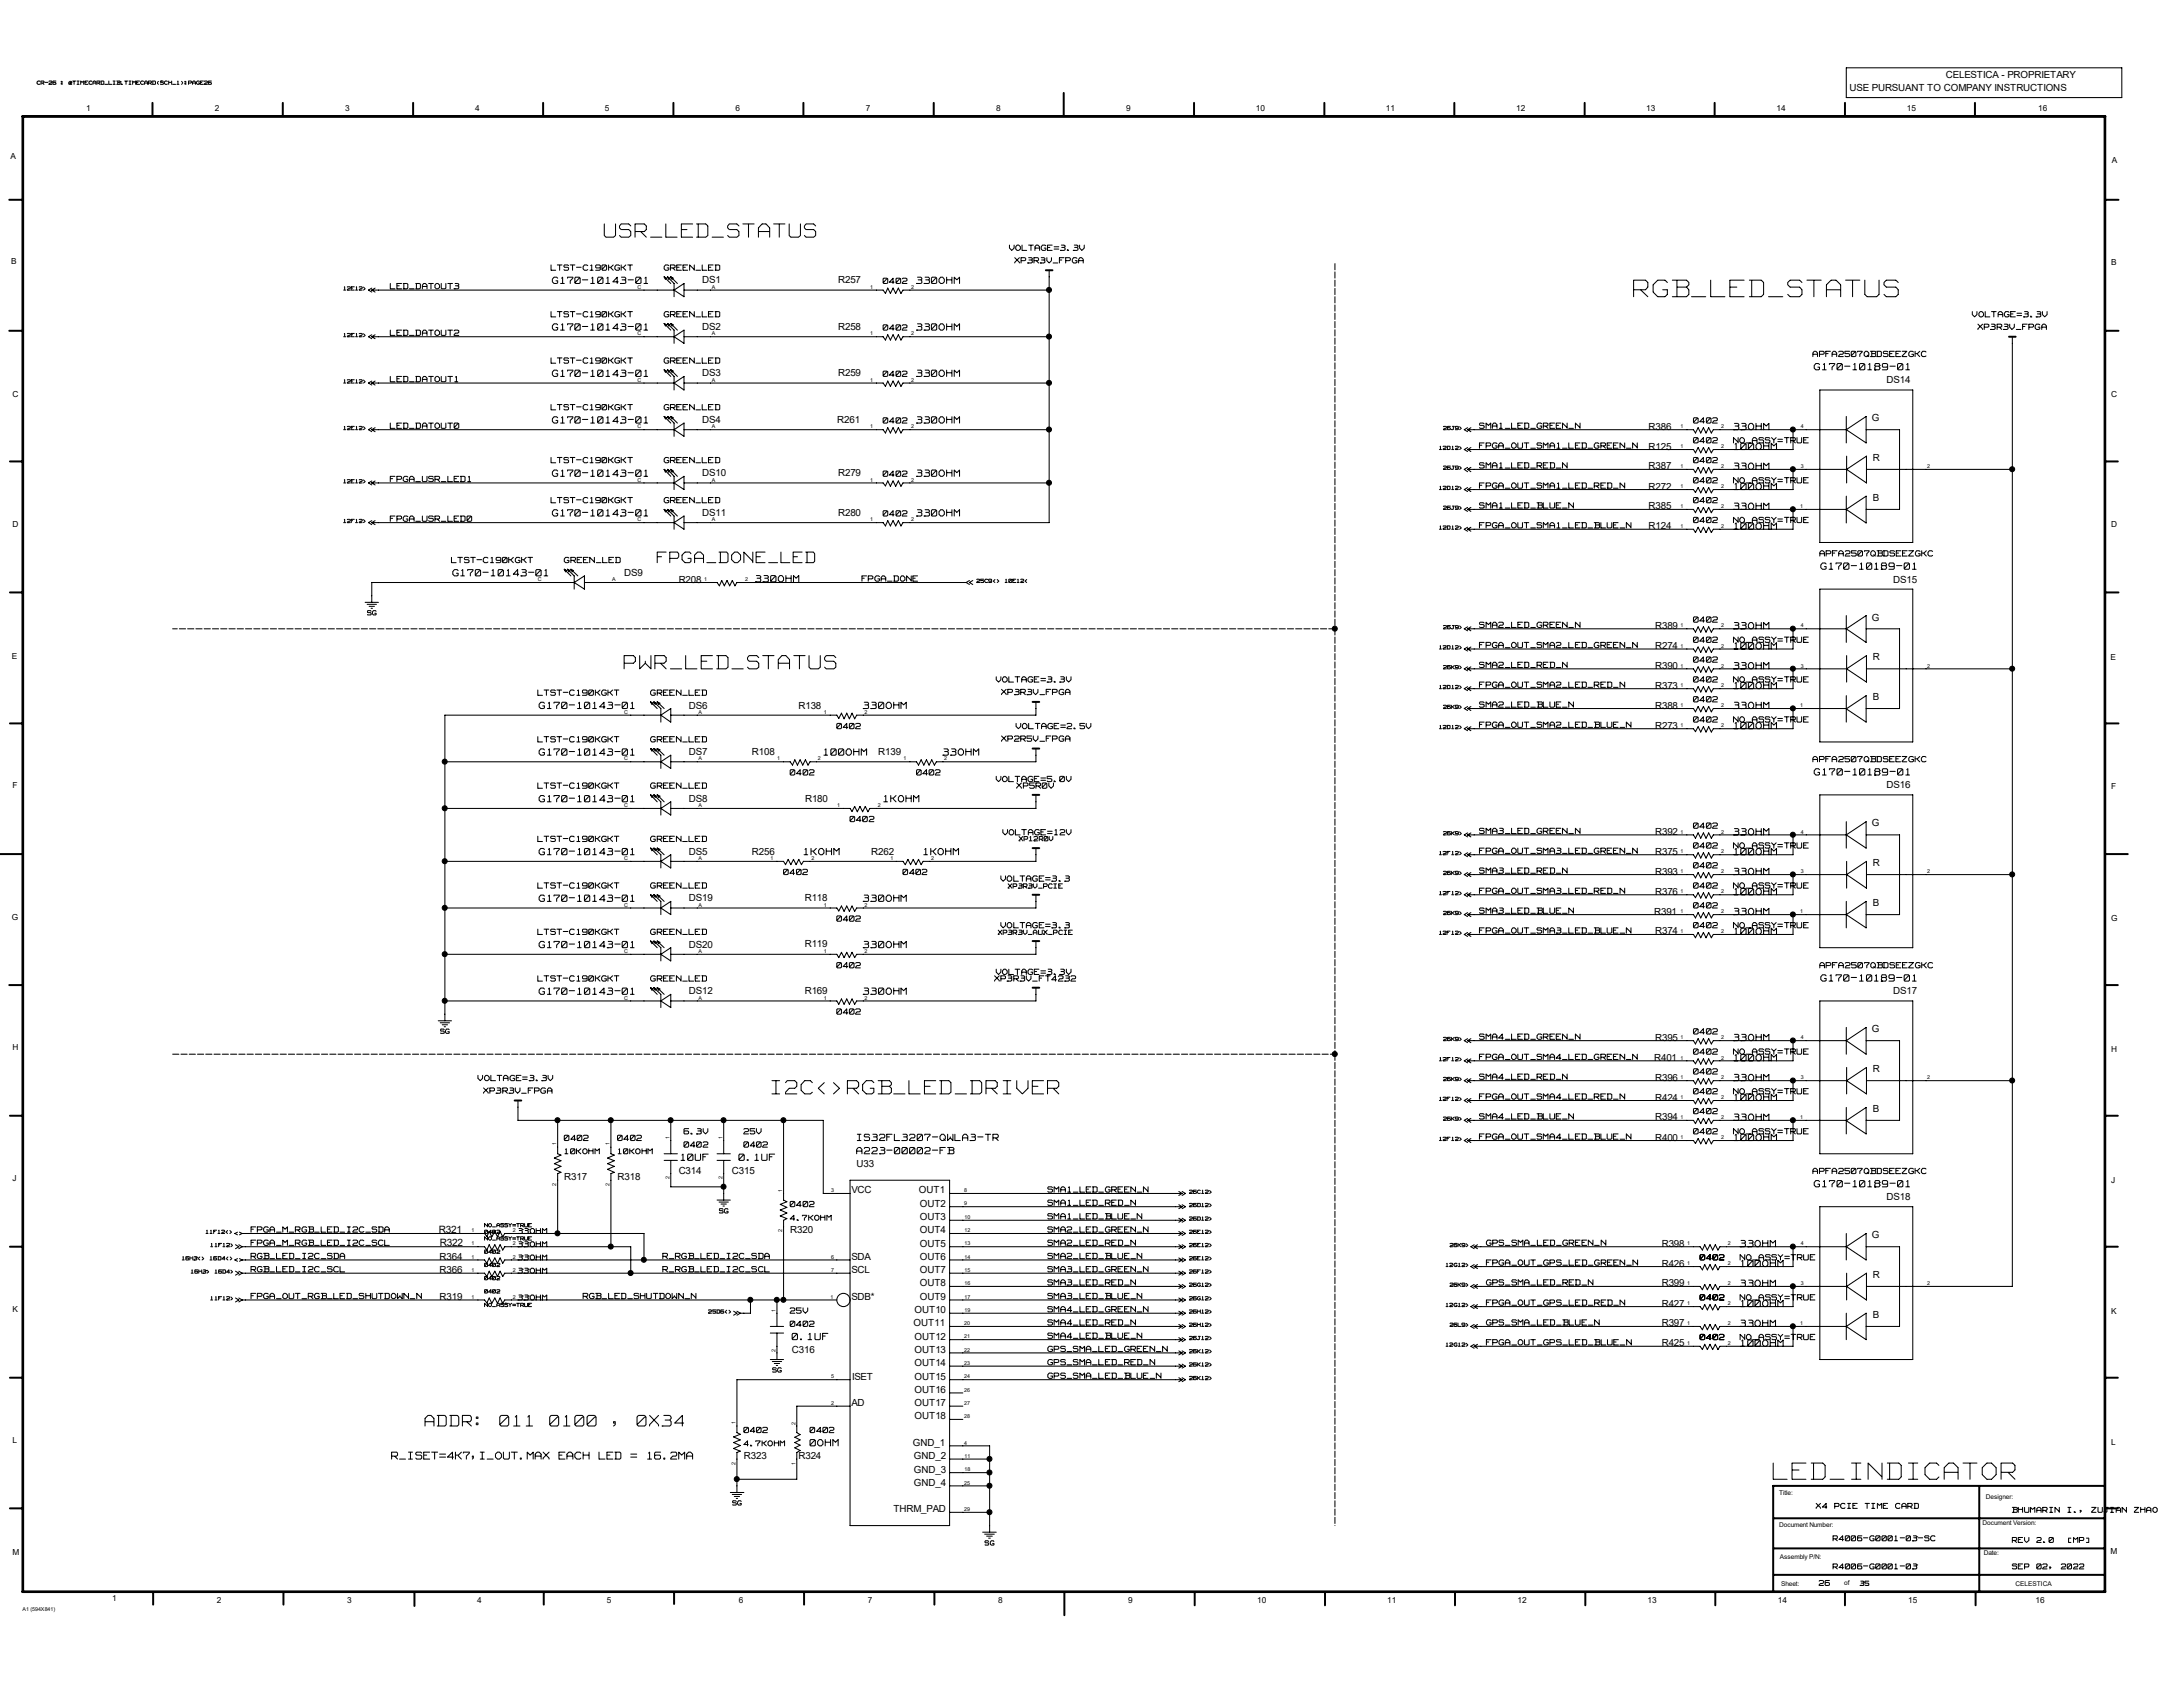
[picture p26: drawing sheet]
<svg xmlns="http://www.w3.org/2000/svg" width="279mm" height="216mm" viewBox="0 0 279 216" stroke-linecap="round" stroke-linejoin="round" font-family="sans-serif">
<defs><g id="words">
<g font-size="4" fill="#fff">
<text x="209.1" y="38.4">RGB_LED_STATUS</text>
<text x="226.9" y="189.7">LED_INDICATOR</text>
</g>
<g font-size="3.2" fill="#fff">
<text x="77.3" y="30.7">USR_LED_STATUS</text>
<text x="79.9" y="85.9">PWR_LED_STATUS</text>
<text x="98.8" y="140.3">I2C&lt;&gt;RGB_LED_DRIVER</text>
</g>
<g font-size="2.6" fill="#fff">
<text x="84.1" y="72.3">FPGA_DONE_LED</text>
<text x="54.4" y="182.8">ADDR: 011 0100 , 0X34</text>
</g>
<g font-size="1.6" fill="#fff">
<text x="50.1" y="186.9">R_ISET=4K7,I_OUT.MAX</text>
<text x="71.5" y="186.9">EACH</text>
<text x="76.5" y="186.9">LED</text>
<text x="80.6" y="186.9">= 16.2MA</text>
</g>
<g font-size="1.5" fill="#fff">
<text x="70.7" y="36.4">G170-10143-01</text>
<text x="117.3" y="36.4">330OHM</text>
<text x="70.7" y="42.4">G170-10143-01</text>
<text x="117.3" y="42.4">330OHM</text>
<text x="232.2" y="47.5">G170-10189-01</text>
<text x="70.7" y="48.3">G170-10143-01</text>
<text x="117.3" y="48.3">330OHM</text>
<text x="70.7" y="54.3">G170-10143-01</text>
<text x="117.3" y="54.3">330OHM</text>
<text x="221.9" y="55.1">33OHM</text>
<text x="221.9" y="57.7">100OHM</text>
<text x="70.7" y="61.1">G170-10143-01</text>
<text x="117.3" y="61.1">330OHM</text>
<text x="221.9" y="60.2">33OHM</text>
<text x="221.9" y="65.3">33OHM</text>
<text x="221.9" y="62.8">100OHM</text>
<text x="70.7" y="66.2">G170-10143-01</text>
<text x="117.3" y="66.2">330OHM</text>
<text x="221.9" y="67.9">100OHM</text>
<text x="58" y="73.8">G170-10143-01</text>
<text x="96.7" y="74.6">330OHM</text>
<text x="233" y="73">G170-10189-01</text>
<text x="221.9" y="80.6">33OHM</text>
<text x="221.9" y="83.2">100OHM</text>
<text x="221.9" y="85.7">33OHM</text>
<text x="221.9" y="88.3">100OHM</text>
<text x="69" y="90.8">G170-10143-01</text>
<text x="110.5" y="90.8">330OHM</text>
<text x="221.9" y="90.8">33OHM</text>
<text x="221.9" y="93.4">100OHM</text>
<text x="69" y="96.8">G170-10143-01</text>
<text x="105.4" y="96.8">100OHM</text>
<text x="120.7" y="96.8">33OHM</text>
<text x="232.2" y="99.3">G170-10189-01</text>
<text x="69" y="102.7">G170-10143-01</text>
<text x="113.1" y="102.7">1KOHM</text>
<text x="221.9" y="107">33OHM</text>
<text x="69" y="109.5">G170-10143-01</text>
<text x="102.9" y="109.5">1KOHM</text>
<text x="118.2" y="109.5">1KOHM</text>
<text x="221.9" y="112.1">33OHM</text>
<text x="221.9" y="109.5">100OHM</text>
<text x="69" y="115.5">G170-10143-01</text>
<text x="110.5" y="115.5">330OHM</text>
<text x="221.9" y="117.2">33OHM</text>
<text x="221.9" y="114.6">100OHM</text>
<text x="221.9" y="119.7">100OHM</text>
<text x="69" y="121.4">G170-10143-01</text>
<text x="110.5" y="121.4">330OHM</text>
<text x="233" y="125.7">G170-10189-01</text>
<text x="69" y="127.4">G170-10143-01</text>
<text x="110.5" y="127.4">330OHM</text>
<text x="221.9" y="133.3">33OHM</text>
<text x="221.9" y="135.9">100OHM</text>
<text x="221.9" y="138.4">33OHM</text>
<text x="221.9" y="143.5">33OHM</text>
<text x="221.9" y="141">100OHM</text>
<text x="87.2" y="148.6">10UF</text>
<text x="94.6" y="148.6">0.1UF</text>
<text x="109.6" y="147.8">A223-00002-FB</text>
<text x="109.7" y="146.1">IS32FL3207-QWLA3-TR</text>
<text x="221.9" y="146.1">100OHM</text>
<text x="232.2" y="152">G170-10189-01</text>
<text x="222.7" y="159.7">33OHM</text>
<text x="222.7" y="164.8">33OHM</text>
<text x="222.8" y="167.3">100OHM</text>
<text x="222.8" y="162.2">100OHM</text>
<text x="101.4" y="171.6">0.1UF</text>
<text x="222.7" y="169.9">33OHM</text>
<text x="222.8" y="172.4">100OHM</text>
<text x="103.7" y="185.2">0OHM</text>
</g>
<g font-size="1.3">
<text x="236.7" y="11.6">USE PURSUANT TO COMPANY INSTRUCTIONS</text>
<text x="249" y="9.9">CELESTICA - PROPRIETARY</text>
<text x="89.9" y="36.3">DS1</text>
<text x="107.3" y="36.3">R257</text>
<text x="89.9" y="42.2">DS2</text>
<text x="107.3" y="42.2">R258</text>
<text x="89.9" y="48.2">DS3</text>
<text x="107.3" y="48.2">R259</text>
<text x="239.6" y="53.9">G</text>
<text x="241.5" y="49">DS14</text>
<text x="89.9" y="54.1">DS4</text>
<text x="107.1" y="54.1">R261</text>
<text x="211" y="57.5">R125</text>
<text x="211" y="55">R386</text>
<text x="239.7" y="59">R</text>
<text x="89.9" y="61">DS10</text>
<text x="107.3" y="61">R279</text>
<text x="211" y="62.7">R272</text>
<text x="211" y="60.1">R387</text>
<text x="211" y="65.2">R385</text>
<text x="239.7" y="64.1">B</text>
<text x="89.9" y="66">DS11</text>
<text x="107.3" y="66">R280</text>
<text x="211" y="67.7">R124</text>
<text x="79.9" y="73.7">DS9</text>
<text x="86.9" y="74.5">R208</text>
<text x="242.3" y="74.5">DS15</text>
<text x="211.8" y="83.1">R274</text>
<text x="211.8" y="80.5">R389</text>
<text x="239.6" y="79.4">G</text>
<text x="211.8" y="88.1">R373</text>
<text x="211.8" y="85.6">R390</text>
<text x="239.7" y="84.5">R</text>
<text x="239.7" y="89.6">B</text>
<text x="88.2" y="90.7">DS6</text>
<text x="102.2" y="90.7">R138</text>
<text x="211.8" y="93.3">R273</text>
<text x="211.8" y="90.7">R388</text>
<text x="88.2" y="96.6">DS7</text>
<text x="96.2" y="96.6">R108</text>
<text x="112.4" y="96.6">R139</text>
<text x="241.5" y="100.9">DS16</text>
<text x="88.2" y="102.6">DS8</text>
<text x="103" y="102.6">R180</text>
<text x="211.8" y="106.8">R392</text>
<text x="239.6" y="105.7">G</text>
<text x="88.2" y="109.4">DS5</text>
<text x="96.2" y="109.4">R256</text>
<text x="111.5" y="109.4">R262</text>
<text x="211.8" y="109.4">R375</text>
<text x="211.8" y="111.9">R393</text>
<text x="239.7" y="110.9">R</text>
<text x="88.2" y="115.4">DS19</text>
<text x="103" y="115.3">R118</text>
<text x="211.7" y="117.1">R391</text>
<text x="211.8" y="114.5">R376</text>
<text x="211.8" y="119.6">R374</text>
<text x="239.7" y="116">B</text>
<text x="88.2" y="121.3">DS20</text>
<text x="103" y="121.2">R119</text>
<text x="88.2" y="127.3">DS12</text>
<text x="103" y="127.2">R169</text>
<text x="242.3" y="127.3">DS17</text>
<text x="211.7" y="135.8">R401</text>
<text x="211.8" y="133.2">R395</text>
<text x="239.6" y="132.1">G</text>
<text x="239.7" y="137.2">R</text>
<text x="211.8" y="140.8">R424</text>
<text x="211.8" y="138.3">R396</text>
<text x="211.8" y="143.4">R394</text>
<text x="239.7" y="142.3">B</text>
<text x="109.6" y="149.4">U33</text>
<text x="211.8" y="146">R400</text>
<text x="72.2" y="151">R317</text>
<text x="79" y="151">R318</text>
<text x="86.9" y="150.2">C314</text>
<text x="93.7" y="150.2">C315</text>
<text x="109" y="152.7">VCC</text>
<text x="117.6" y="152.7">OUT1</text>
<text x="117.7" y="154.4">OUT2</text>
<text x="241.5" y="153.6">DS18</text>
<text x="56.2" y="157.8">R321</text>
<text x="56.3" y="161.2">R364</text>
<text x="56.3" y="159.5">R322</text>
<text x="101.1" y="157.9">R320</text>
<text x="109" y="161.2">SDA</text>
<text x="117.7" y="161.2">OUT6</text>
<text x="117.7" y="159.6">OUT5</text>
<text x="117.7" y="157.9">OUT4</text>
<text x="117.7" y="156.2">OUT3</text>
<text x="212.7" y="159.6">R398</text>
<text x="239.6" y="158.5">G</text>
<text x="56.3" y="162.9">R366</text>
<text x="56.3" y="166.4">R319</text>
<text x="109" y="162.9">SCL</text>
<text x="109" y="166.4">SDB*</text>
<text x="117.7" y="166.4">OUT9</text>
<text x="117.7" y="164.6">OUT8</text>
<text x="117.7" y="162.9">OUT7</text>
<text x="212.7" y="167.2">R427</text>
<text x="212.7" y="162.1">R426</text>
<text x="212.7" y="164.6">R399</text>
<text x="239.7" y="163.6">R</text>
<text x="101.3" y="173.1">C316</text>
<text x="116.9" y="169.8">OUT11</text>
<text x="117.1" y="173.1">OUT13</text>
<text x="117.1" y="171.4">OUT12</text>
<text x="117.1" y="168.1">OUT10</text>
<text x="212.7" y="172.3">R425</text>
<text x="212.7" y="169.8">R397</text>
<text x="239.7" y="168.7">B</text>
<text x="109" y="180">AD</text>
<text x="109.1" y="176.6">ISET</text>
<text x="117.1" y="180">OUT17</text>
<text x="117.1" y="178.3">OUT16</text>
<text x="117.1" y="176.6">OUT15</text>
<text x="117.1" y="174.8">OUT14</text>
<text x="116.8" y="185">GND_1</text>
<text x="117.1" y="181.7">OUT18</text>
<text x="95.2" y="186.7">R323</text>
<text x="102.2" y="186.7">R324</text>
<text x="117" y="190.2">GND_4</text>
<text x="117" y="188.5">GND_3</text>
<text x="117" y="186.7">GND_2</text>
<text x="114.3" y="193.5">THRM_PAD</text>
</g>
<g font-size="1.3" fill="#fff">
<text x="70.5" y="34.7">LTST-C190KGKT</text>
<text x="85" y="34.7">GREEN_LED</text>
<text x="129.2" y="32.1">VOLTAGE=3.3V</text>
<text x="129.9" y="33.7">XP3R3V_FPGA</text>
<text x="50" y="37">LED_DATOUT3</text>
<text x="70.5" y="40.6">LTST-C190KGKT</text>
<text x="85" y="40.6">GREEN_LED</text>
<text x="113" y="36.4">0402</text>
<text x="252.4" y="40.6">VOLTAGE=3.3V</text>
<text x="50" y="43">LED_DATOUT2</text>
<text x="70.5" y="46.6">LTST-C190KGKT</text>
<text x="85" y="46.6">GREEN_LED</text>
<text x="113" y="42.3">0402</text>
<text x="232" y="45.7">APFA2507QBDSEEZGKC</text>
<text x="253.2" y="42.2">XP3R3V_FPGA</text>
<text x="50" y="48.9">LED_DATOUT1</text>
<text x="70.5" y="52.5">LTST-C190KGKT</text>
<text x="85" y="52.5">GREEN_LED</text>
<text x="113" y="48.3">0402</text>
<text x="50" y="54.9">LED_DATOUT0</text>
<text x="70.5" y="59.3">LTST-C190KGKT</text>
<text x="85" y="59.3">GREEN_LED</text>
<text x="113" y="54.2">0402</text>
<text x="189.4" y="60">SMA1_LED_RED_N</text>
<text x="189.4" y="54.9">SMA1_LED_GREEN_N</text>
<text x="189.4" y="57.4">FPGA_OUT_SMA1_LED_GREEN_N</text>
<text x="216.7" y="59.3">0402</text>
<text x="216.7" y="56.8">0402</text>
<text x="216.7" y="54.2">0402</text>
<text x="221.9" y="56.8">NO_ASSY=TRUE</text>
<text x="50" y="61.7">FPGA_USR_LED1</text>
<text x="70.5" y="64.4">LTST-C190KGKT</text>
<text x="85" y="64.4">GREEN_LED</text>
<text x="113" y="61">0402</text>
<text x="189.4" y="65.1">SMA1_LED_BLUE_N</text>
<text x="189.4" y="62.6">FPGA_OUT_SMA1_LED_RED_N</text>
<text x="216.7" y="64.4">0402</text>
<text x="216.7" y="61.9">0402</text>
<text x="221.9" y="61.9">NO_ASSY=TRUE</text>
<text x="50" y="66.8">FPGA_USR_LED0</text>
<text x="113" y="66.1">0402</text>
<text x="189.4" y="67.6">FPGA_OUT_SMA1_LED_BLUE_N</text>
<text x="216.7" y="67">0402</text>
<text x="221.9" y="67">NO_ASSY=TRUE</text>
<text x="232.9" y="71.2">APFA2507QBDSEEZGKC</text>
<text x="57.8" y="72.1">LTST-C190KGKT</text>
<text x="72.2" y="72.1">GREEN_LED</text>
<text x="110.3" y="74.5">FPGA_DONE</text>
<text x="189.4" y="80.4">SMA2_LED_GREEN_N</text>
<text x="189.4" y="83">FPGA_OUT_SMA2_LED_GREEN_N</text>
<text x="216.7" y="82.3">0402</text>
<text x="216.7" y="79.7">0402</text>
<text x="221.9" y="82.3">NO_ASSY=TRUE</text>
<text x="68.8" y="89.1">LTST-C190KGKT</text>
<text x="83.3" y="89.1">GREEN_LED</text>
<text x="127.5" y="87.4">VOLTAGE=3.3V</text>
<text x="128.2" y="89">XP3R3V_FPGA</text>
<text x="189.4" y="85.5">SMA2_LED_RED_N</text>
<text x="189.4" y="88.1">FPGA_OUT_SMA2_LED_RED_N</text>
<text x="216.7" y="84.8">0402</text>
<text x="216.7" y="89.9">0402</text>
<text x="216.7" y="87.4">0402</text>
<text x="221.9" y="87.4">NO_ASSY=TRUE</text>
<text x="68.8" y="95">LTST-C190KGKT</text>
<text x="83.3" y="95">GREEN_LED</text>
<text x="107.1" y="93.3">0402</text>
<text x="128.2" y="95">XP2R5V_FPGA</text>
<text x="130" y="93.3">VOLTAGE=2.5V</text>
<text x="189.4" y="90.6">SMA2_LED_BLUE_N</text>
<text x="189.4" y="93.2">FPGA_OUT_SMA2_LED_BLUE_N</text>
<text x="216.7" y="92.5">0402</text>
<text x="221.9" y="92.5">NO_ASSY=TRUE</text>
<text x="68.8" y="101">LTST-C190KGKT</text>
<text x="83.3" y="101">GREEN_LED</text>
<text x="101.1" y="99.3">0402</text>
<text x="117.3" y="99.3">0402</text>
<text x="127.5" y="100.1">VOLTAGE=5.0V</text>
<text x="130.1" y="101">XP5R0V</text>
<text x="232" y="97.6">APFA2507QBDSEEZGKC</text>
<text x="68.8" y="107.8">LTST-C190KGKT</text>
<text x="83.3" y="107.8">GREEN_LED</text>
<text x="108.8" y="105.2">0402</text>
<text x="128.4" y="106.9">VOLTAGE=12V</text>
<text x="189.4" y="106.8">SMA3_LED_GREEN_N</text>
<text x="216.7" y="106.1">0402</text>
<text x="68.8" y="113.7">LTST-C190KGKT</text>
<text x="83.3" y="113.7">GREEN_LED</text>
<text x="100.3" y="112">0402</text>
<text x="115.6" y="112">0402</text>
<text x="128.1" y="112.9">VOLTAGE=3.3</text>
<text x="189.4" y="111.8">SMA3_LED_RED_N</text>
<text x="189.4" y="109.3">FPGA_OUT_SMA3_LED_GREEN_N</text>
<text x="216.7" y="111.2">0402</text>
<text x="216.7" y="113.7">0402</text>
<text x="216.7" y="108.6">0402</text>
<text x="221.9" y="108.6">NO_ASSY=TRUE</text>
<text x="221.9" y="113.7">NO_ASSY=TRUE</text>
<text x="68.8" y="119.7">LTST-C190KGKT</text>
<text x="83.3" y="119.7">GREEN_LED</text>
<text x="107.1" y="118">0402</text>
<text x="128.1" y="118.8">VOLTAGE=3.3</text>
<text x="189.4" y="117">SMA3_LED_BLUE_N</text>
<text x="189.4" y="119.5">FPGA_OUT_SMA3_LED_BLUE_N</text>
<text x="189.4" y="114.4">FPGA_OUT_SMA3_LED_RED_N</text>
<text x="216.7" y="118.8">0402</text>
<text x="216.7" y="116.3">0402</text>
<text x="221.9" y="118.8">NO_ASSY=TRUE</text>
<text x="68.8" y="125.6">LTST-C190KGKT</text>
<text x="83.3" y="125.6">GREEN_LED</text>
<text x="107.1" y="124">0402</text>
<text x="127.3" y="125.6">XP3R3V_FT4232</text>
<text x="127.5" y="124.8">VOLTAGE=3.3V</text>
<text x="232.9" y="124">APFA2507QBDSEEZGKC</text>
<text x="107.1" y="129.9">0402</text>
<text x="189.4" y="133.1">SMA4_LED_GREEN_N</text>
<text x="189.4" y="135.7">FPGA_OUT_SMA4_LED_GREEN_N</text>
<text x="216.7" y="137.5">0402</text>
<text x="216.7" y="135">0402</text>
<text x="216.7" y="132.4">0402</text>
<text x="221.9" y="135">NO_ASSY=TRUE</text>
<text x="61.2" y="138.4">VOLTAGE=3.3V</text>
<text x="61.9" y="140">XP3R3V_FPGA</text>
<text x="189.4" y="138.2">SMA4_LED_RED_N</text>
<text x="189.4" y="143.3">SMA4_LED_BLUE_N</text>
<text x="189.4" y="140.8">FPGA_OUT_SMA4_LED_RED_N</text>
<text x="216.7" y="140.1">0402</text>
<text x="216.7" y="142.6">0402</text>
<text x="221.9" y="140.1">NO_ASSY=TRUE</text>
<text x="72.2" y="146">0402</text>
<text x="79" y="146">0402</text>
<text x="87.5" y="145.2">6.3V</text>
<text x="87.5" y="146.9">0402</text>
<text x="95.2" y="146.9">0402</text>
<text x="95.2" y="145.2">25V</text>
<text x="189.4" y="145.9">FPGA_OUT_SMA4_LED_BLUE_N</text>
<text x="216.7" y="145.2">0402</text>
<text x="221.9" y="145.2">NO_ASSY=TRUE</text>
<text x="101.1" y="154.5">0402</text>
<text x="134.1" y="152.7">SMA1_LED_GREEN_N</text>
<text x="134.1" y="154.3">SMA1_LED_RED_N</text>
<text x="232" y="150.3">APFA2507QBDSEEZGKC</text>
<text x="32.1" y="161.2">RGB_LED_I2C_SDA</text>
<text x="32.1" y="159.5">FPGA_M_RGB_LED_I2C_SCL</text>
<text x="32.1" y="157.8">FPGA_M_RGB_LED_I2C_SDA</text>
<text x="84.8" y="161.2">R_RGB_LED_I2C_SDA</text>
<text x="134.1" y="161.2">SMA2_LED_BLUE_N</text>
<text x="134.1" y="159.5">SMA2_LED_RED_N</text>
<text x="134.1" y="157.8">SMA2_LED_GREEN_N</text>
<text x="134.1" y="156.1">SMA1_LED_BLUE_N</text>
<text x="190.2" y="159.5">GPS_SMA_LED_GREEN_N</text>
<text x="217.6" y="161.3">0402</text>
<text x="222.7" y="161.3">NO_ASSY=TRUE</text>
<text x="32.1" y="162.9">RGB_LED_I2C_SCL</text>
<text x="32.1" y="166.3">FPGA_OUT_RGB_LED_SHUTDOWN_N</text>
<text x="74.6" y="166.3">RGB_LED_SHUTDOWN_N</text>
<text x="84.8" y="162.9">R_RGB_LED_I2C_SCL</text>
<text x="134.1" y="166.3">SMA3_LED_BLUE_N</text>
<text x="134.1" y="164.5">SMA3_LED_RED_N</text>
<text x="134.1" y="162.9">SMA3_LED_GREEN_N</text>
<text x="134.1" y="168">SMA4_LED_GREEN_N</text>
<text x="190.2" y="164.5">GPS_SMA_LED_RED_N</text>
<text x="190.2" y="167.1">FPGA_OUT_GPS_LED_RED_N</text>
<text x="190.2" y="162">FPGA_OUT_GPS_LED_GREEN_N</text>
<text x="217.6" y="166.5">0402</text>
<text x="222.7" y="166.5">NO_ASSY=TRUE</text>
<text x="101.1" y="168.1">25V</text>
<text x="101.1" y="169.8">0402</text>
<text x="134.1" y="171.4">SMA4_LED_BLUE_N</text>
<text x="134.1" y="169.7">SMA4_LED_RED_N</text>
<text x="134.1" y="173.1">GPS_SMA_LED_GREEN_N</text>
<text x="190.2" y="169.7">GPS_SMA_LED_BLUE_N</text>
<text x="190.2" y="172.2">FPGA_OUT_GPS_LED_BLUE_N</text>
<text x="217.6" y="171.5">0402</text>
<text x="222.7" y="171.5">NO_ASSY=TRUE</text>
<text x="134.1" y="174.7">GPS_SMA_LED_RED_N</text>
<text x="134.1" y="176.5">GPS_SMA_LED_BLUE_N</text>
<text x="95.2" y="183.4">0402</text>
<text x="103.7" y="183.4">0402</text>
</g>
<g font-size="1.2" fill="#fff">
<text x="72.3" y="147.8">10KOHM</text>
<text x="79.1" y="147.8">10KOHM</text>
<text x="66.3" y="159.7">33OHM</text>
<text x="66.3" y="161.4">33OHM</text>
<text x="66.3" y="158">33OHM</text>
<text x="101.1" y="156.3">4.7KOHM</text>
<text x="66.3" y="166.5">33OHM</text>
<text x="66.3" y="163.1">33OHM</text>
<text x="95.2" y="185.2">4.7KOHM</text>
<text x="232.5" y="193.2">X4 PCIE TIME CARD</text>
<text x="234.6" y="197.3">R4006-G0001-03-SC</text>
<text x="257.5" y="197.5">REV 2.0</text>
<text x="257.6" y="193.7">BHUMARIN I., ZUJIAN ZHAO</text>
<text x="264.4" y="197.5">[MP]</text>
<text x="232.8" y="203">26</text>
<text x="234.6" y="200.9">R4006-G0001-03</text>
<text x="257.5" y="200.9">SEP 02, 2022</text>
</g>
<g font-size="1.1">
<text x="11" y="14.3">1</text>
<text x="27.5" y="14.3">2</text>
<text x="44.2" y="14.3">3</text>
<text x="60.8" y="14.3">4</text>
<text x="77.4" y="14.3">5</text>
<text x="94.1" y="14.3">6</text>
<text x="110.8" y="14.3">7</text>
<text x="127.5" y="14.3">8</text>
<text x="144.1" y="14.3">9</text>
<text x="160.7" y="14.3">10</text>
<text x="177.4" y="14.3">11</text>
<text x="194.1" y="14.3">12</text>
<text x="210.7" y="14.3">13</text>
<text x="227.4" y="14.3">14</text>
<text x="244.1" y="14.3">15</text>
<text x="260.9" y="14.3">16</text>
<text x="1.4" y="20.4">A</text>
<text x="270.3" y="20.8">A</text>
<text x="1.4" y="33.8">B</text>
<text x="270.2" y="33.9">B</text>
<text x="1.6" y="50.8">C</text>
<text x="270.2" y="50.8">C</text>
<text x="1.6" y="67.4">D</text>
<text x="270.2" y="67.5">D</text>
<text x="1.5" y="84.3">E</text>
<text x="270.1" y="84.4">E</text>
<text x="1.6" y="100.9">F</text>
<text x="270.2" y="101">F</text>
<text x="1.5" y="117.7">G</text>
<text x="270.2" y="117.9">G</text>
<text x="1.6" y="134.4">H</text>
<text x="270.2" y="134.7">H</text>
<text x="1.6" y="151.1">J</text>
<text x="270.2" y="151.4">J</text>
<text x="1.6" y="167.9">K</text>
<text x="270.2" y="168.1">K</text>
<text x="1.6" y="184.6">L</text>
<text x="270.2" y="184.9">L</text>
<text x="1.6" y="199">M</text>
<text x="270.1" y="198.8">M</text>
<text x="14.4" y="204.9">1</text>
<text x="27.8" y="205.2">2</text>
<text x="44.4" y="205.2">3</text>
<text x="61.1" y="205.1">4</text>
<text x="77.7" y="205.1">5</text>
<text x="94.6" y="205.1">6</text>
<text x="111.1" y="205.1">7</text>
<text x="127.8" y="205.1">8</text>
<text x="144.4" y="205.2">9</text>
<text x="160.9" y="205.2">10</text>
<text x="177.5" y="205.2">11</text>
<text x="194.2" y="205.2">12</text>
<text x="210.9" y="205.2">13</text>
<text x="227.5" y="205.2">14</text>
<text x="244.2" y="205.2">15</text>
<text x="260.5" y="205.1">16</text>
</g>
<g font-size="1" fill="#fff">
<text x="47" y="78.7">SG</text>
<text x="130.4" y="107.7">XP12R0V</text>
<text x="129" y="113.7">XP3R3V_PCIE</text>
<text x="127.8" y="119.6">XP3R3V_AUX_PCIE</text>
<text x="56.4" y="132.3">SG</text>
<text x="92.1" y="155.3">SG</text>
<text x="98.9" y="175.6">SG</text>
<text x="93.8" y="192.7">SG</text>
<text x="126.1" y="197.8">SG</text>
<text x="238.1" y="202.9">35</text>
</g>
<g font-size=".8" fill="#fff">
<text x="4.7" y="10.9">CR-26</text>
<text x="7.8" y="10.9">:</text>
<text x="8.8" y="10.9">@TIMECARD_LIB.TIMECARD(SCH_1):PAGE26</text>
<text x="44" y="37.2">12E12&gt;</text>
<text x="44" y="43.2">12E12&gt;</text>
<text x="44" y="49.1">12E12&gt;</text>
<text x="44" y="55.1">12E12&gt;</text>
<text x="184.2" y="57.6">12D12&gt;</text>
<text x="184.7" y="55.1">26J9&gt;</text>
<text x="44" y="61.9">12E12&gt;</text>
<text x="184.2" y="62.7">12D12&gt;</text>
<text x="184.7" y="65.3">26J9&gt;</text>
<text x="184.7" y="60.2">26J9&gt;</text>
<text x="44" y="67">12F12&gt;</text>
<text x="184.2" y="67.8">12D12&gt;</text>
<text x="125" y="74.6">25C9&lt;&gt;</text>
<text x="128.7" y="74.6">10E12&lt;</text>
<text x="184.2" y="83.1">12D12&gt;</text>
<text x="184.7" y="80.6">26J9&gt;</text>
<text x="184.2" y="88.2">12D12&gt;</text>
<text x="184.7" y="85.7">26K9&gt;</text>
<text x="184.2" y="93.3">12D12&gt;</text>
<text x="184.7" y="90.8">26K9&gt;</text>
<text x="184.7" y="106.9">26K9&gt;</text>
<text x="184.2" y="109.5">12F12&gt;</text>
<text x="184.7" y="112">26K9&gt;</text>
<text x="184.2" y="119.7">12F12&gt;</text>
<text x="184.2" y="114.6">12F12&gt;</text>
<text x="184.7" y="117.1">26K9&gt;</text>
<text x="184.2" y="135.9">12F12&gt;</text>
<text x="184.7" y="133.3">26K9&gt;</text>
<text x="184.2" y="140.9">12F12&gt;</text>
<text x="184.7" y="138.4">26K9&gt;</text>
<text x="184.7" y="143.5">26K9&gt;</text>
<text x="184.2" y="146.1">12F12&gt;</text>
<text x="152.2" y="154.5">26D12&gt;</text>
<text x="152.2" y="152.8">26C12&gt;</text>
<text x="23.3" y="161.3">16H3&lt;&gt;</text>
<text x="26.4" y="157.9">11F12&lt;&gt;</text>
<text x="26.9" y="161.3">16D4&lt;&gt;</text>
<text x="27" y="159.6">11F12&gt;</text>
<text x="62" y="160.5">0402</text>
<text x="62" y="158.8">NO_ASSY=TRUE</text>
<text x="62" y="157.9">0402</text>
<text x="62" y="157.1">NO_ASSY=TRUE</text>
<text x="152.2" y="157.9">26E12&gt;</text>
<text x="152.2" y="156.3">26D12&gt;</text>
<text x="152.2" y="159.6">26E12&gt;</text>
<text x="152.2" y="161.3">26E12&gt;</text>
<text x="185.6" y="159.6">26K9&gt;</text>
<text x="24.5" y="163">16H3&gt;</text>
<text x="27" y="166.5">11F12&gt;</text>
<text x="27.5" y="163">16D4&gt;</text>
<text x="62" y="167.3">NO_ASSY=TRUE</text>
<text x="62" y="165.6">0402</text>
<text x="62" y="163.9">0402</text>
<text x="62" y="162.2">0402</text>
<text x="152.2" y="164.7">26G12&gt;</text>
<text x="152.2" y="163">26F12&gt;</text>
<text x="152.2" y="166.5">26G12&gt;</text>
<text x="185.1" y="162.2">12G12&gt;</text>
<text x="185.1" y="167.3">12G12&gt;</text>
<text x="185.6" y="164.7">26K9&gt;</text>
<text x="90.7" y="168.2">25D6&lt;&gt;</text>
<text x="152.2" y="168.2">26H12&gt;</text>
<text x="152.2" y="171.5">26J12&gt;</text>
<text x="152.2" y="169.8">26H12&gt;</text>
<text x="152.2" y="173.2">26K12&gt;</text>
<text x="185.1" y="172.4">12G12&gt;</text>
<text x="185.6" y="169.8">26L9&gt;</text>
<text x="152.2" y="176.7">26K12&gt;</text>
<text x="152.2" y="174.9">26K12&gt;</text>
</g>
<g font-size=".8">
<text x="227.7" y="191.4">Title:</text>
<text x="254.2" y="191.8">Designer:</text>
<text x="227.7" y="195.5">Document Number:</text>
<text x="253.7" y="195.2">Document Version:</text>
<text x="227.8" y="199.5">Assembly P/N:</text>
<text x="228" y="202.9">Sheet:</text>
<text x="236.1" y="202.9">of</text>
<text x="253.9" y="199.1">Date:</text>
<text x="258" y="203">CELESTICA</text>
</g>
<g font-size=".7">
<text x="81.6" y="37">C</text>
<text x="91.1" y="37">A</text>
<text x="111.4" y="37">1</text>
<text x="116.6" y="37">2</text>
<text x="81.6" y="42.9">C</text>
<text x="91.1" y="42.9">A</text>
<text x="111.4" y="42.9">1</text>
<text x="116.6" y="42.9">2</text>
<text x="81.6" y="48.9">C</text>
<text x="91.1" y="48.9">A</text>
<text x="111.4" y="48.9">1</text>
<text x="116.6" y="48.9">2</text>
<text x="81.6" y="54.8">C</text>
<text x="91.1" y="54.8">A</text>
<text x="111.4" y="54.8">1</text>
<text x="116.6" y="54.8">2</text>
<text x="215.1" y="57.4">1</text>
<text x="215.1" y="59.9">1</text>
<text x="215.1" y="54.8">1</text>
<text x="220.3" y="57.4">2</text>
<text x="220.3" y="59.9">2</text>
<text x="220.3" y="54.8">2</text>
<text x="230.5" y="54.8">4</text>
<text x="230.5" y="59.9">3</text>
<text x="246.7" y="59.9">2</text>
<text x="81.6" y="61.6">C</text>
<text x="91.1" y="61.6">A</text>
<text x="111.4" y="61.6">1</text>
<text x="116.6" y="61.6">2</text>
<text x="215.1" y="62.5">1</text>
<text x="215.1" y="65">1</text>
<text x="220.3" y="62.5">2</text>
<text x="220.3" y="65">2</text>
<text x="230.4" y="65">1</text>
<text x="81.6" y="66.7">C</text>
<text x="91.1" y="66.7">A</text>
<text x="111.4" y="66.7">1</text>
<text x="116.6" y="66.7">2</text>
<text x="215.1" y="67.6">1</text>
<text x="220.3" y="67.6">2</text>
<text x="68.8" y="74.4">C</text>
<text x="78.4" y="74.4">A</text>
<text x="90.1" y="74.4">1</text>
<text x="95.4" y="74.4">2</text>
<text x="215.1" y="82.9">1</text>
<text x="215.1" y="80.3">1</text>
<text x="220.3" y="82.9">2</text>
<text x="220.3" y="80.3">2</text>
<text x="230.5" y="80.3">4</text>
<text x="215.1" y="88">1</text>
<text x="215.1" y="85.4">1</text>
<text x="220.3" y="88">2</text>
<text x="220.3" y="85.4">2</text>
<text x="230.5" y="85.4">3</text>
<text x="246.7" y="85.4">2</text>
<text x="79.9" y="91.4">C</text>
<text x="89.4" y="91.4">A</text>
<text x="105.5" y="91.4">1</text>
<text x="110.7" y="91.4">2</text>
<text x="215.1" y="93.1">1</text>
<text x="215.1" y="90.5">1</text>
<text x="220.3" y="93.1">2</text>
<text x="220.3" y="90.5">2</text>
<text x="230.4" y="90.5">1</text>
<text x="79.9" y="97.3">C</text>
<text x="89.4" y="97.3">A</text>
<text x="99.5" y="97.3">1</text>
<text x="104.7" y="97.3">2</text>
<text x="115.7" y="97.3">1</text>
<text x="120.9" y="97.3">2</text>
<text x="79.9" y="103.3">C</text>
<text x="89.4" y="103.3">A</text>
<text x="107.1" y="103.3">1</text>
<text x="112.4" y="103.3">2</text>
<text x="215.1" y="106.7">1</text>
<text x="220.3" y="106.7">2</text>
<text x="230.5" y="106.7">4</text>
<text x="79.9" y="110.1">C</text>
<text x="89.4" y="110.1">A</text>
<text x="98.6" y="110.1">1</text>
<text x="103.8" y="110.1">2</text>
<text x="114" y="110.1">1</text>
<text x="119.2" y="110.1">2</text>
<text x="215.1" y="109.2">1</text>
<text x="215.1" y="111.8">1</text>
<text x="220.3" y="109.2">2</text>
<text x="220.3" y="111.8">2</text>
<text x="230.5" y="111.8">3</text>
<text x="246.7" y="111.8">2</text>
<text x="79.9" y="116">C</text>
<text x="89.4" y="116">A</text>
<text x="105.5" y="116">1</text>
<text x="110.7" y="116">2</text>
<text x="215.1" y="114.3">1</text>
<text x="215.1" y="119.4">1</text>
<text x="215.1" y="116.9">1</text>
<text x="220.3" y="114.3">2</text>
<text x="220.3" y="119.4">2</text>
<text x="220.3" y="116.9">2</text>
<text x="230.4" y="116.9">1</text>
<text x="79.9" y="122">C</text>
<text x="89.4" y="122">A</text>
<text x="105.5" y="122">1</text>
<text x="110.7" y="122">2</text>
<text x="79.9" y="127.9">C</text>
<text x="89.4" y="127.9">A</text>
<text x="105.5" y="127.9">1</text>
<text x="110.7" y="127.9">2</text>
<text x="215.1" y="135.6">1</text>
<text x="215.1" y="133">1</text>
<text x="220.3" y="135.6">2</text>
<text x="220.3" y="133">2</text>
<text x="230.5" y="133">4</text>
<text x="215.1" y="140.7">1</text>
<text x="215.1" y="138.1">1</text>
<text x="215.1" y="143.2">1</text>
<text x="220.3" y="140.7">2</text>
<text x="220.3" y="138.1">2</text>
<text x="220.3" y="143.2">2</text>
<text x="230.4" y="143.2">1</text>
<text x="230.5" y="138.1">3</text>
<text x="246.7" y="138.1">2</text>
<text x="71.2" y="146.6" transform="rotate(-90 71.2 146.6)">1</text>
<text x="78" y="146.6" transform="rotate(-90 78 146.6)">1</text>
<text x="85.7" y="145.8" transform="rotate(-90 85.7 145.8)">1</text>
<text x="92.5" y="145.8" transform="rotate(-90 92.5 145.8)">1</text>
<text x="215.1" y="145.8">1</text>
<text x="220.3" y="145.8">2</text>
<text x="71.2" y="151.8" transform="rotate(-90 71.2 151.8)">2</text>
<text x="78" y="151.8" transform="rotate(-90 78 151.8)">2</text>
<text x="85.7" y="150.9" transform="rotate(-90 85.7 150.9)">2</text>
<text x="92.5" y="150.9" transform="rotate(-90 92.5 150.9)">2</text>
<text x="100.1" y="152.5" transform="rotate(-90 100.1 152.5)">1</text>
<text x="106.4" y="152.6">3</text>
<text x="123.4" y="154.3">9</text>
<text x="123.4" y="152.6">8</text>
<text x="123.4" y="156">10</text>
<text x="60.4" y="161.1">1</text>
<text x="60.4" y="157.7">1</text>
<text x="60.4" y="159.4">1</text>
<text x="65.6" y="161.1">2</text>
<text x="65.6" y="157.7">2</text>
<text x="65.6" y="159.4">2</text>
<text x="100.1" y="157.7" transform="rotate(-90 100.1 157.7)">2</text>
<text x="106.4" y="161.1">6</text>
<text x="123.4" y="161.1">14</text>
<text x="123.4" y="159.4">13</text>
<text x="123.4" y="157.7">12</text>
<text x="215.9" y="161.9">1</text>
<text x="215.9" y="159.4">1</text>
<text x="221.1" y="161.9">2</text>
<text x="221.1" y="159.4">2</text>
<text x="230.5" y="159.4">4</text>
<text x="60.4" y="162.8">1</text>
<text x="60.4" y="166.2">1</text>
<text x="65.6" y="162.8">2</text>
<text x="65.6" y="166.2">2</text>
<text x="99.3" y="167.8" transform="rotate(-90 99.3 167.8)">1</text>
<text x="106.3" y="166.2">1</text>
<text x="106.4" y="162.8">7</text>
<text x="123.4" y="167.9">19</text>
<text x="123.4" y="166.2">17</text>
<text x="123.4" y="164.5">16</text>
<text x="123.4" y="162.8">15</text>
<text x="215.9" y="167">1</text>
<text x="215.9" y="164.5">1</text>
<text x="221.1" y="167">2</text>
<text x="221.1" y="164.5">2</text>
<text x="230.5" y="164.5">3</text>
<text x="246.7" y="164.5">2</text>
<text x="99.3" y="173" transform="rotate(-90 99.3 173)">2</text>
<text x="123.4" y="173">22</text>
<text x="123.4" y="171.3">21</text>
<text x="123.4" y="169.6">20</text>
<text x="215.9" y="172.1">1</text>
<text x="215.9" y="169.6">1</text>
<text x="221.1" y="172.1">2</text>
<text x="221.1" y="169.6">2</text>
<text x="230.4" y="169.6">1</text>
<text x="106.4" y="176.4">5</text>
<text x="106.4" y="179.8">2</text>
<text x="123.4" y="179.8">27</text>
<text x="123.4" y="178.1">26</text>
<text x="123.4" y="176.4">24</text>
<text x="123.4" y="174.7">23</text>
<text x="94.1" y="182.3" transform="rotate(-90 94.1 182.3)">1</text>
<text x="101.8" y="182.3" transform="rotate(-90 101.8 182.3)">2</text>
<text x="123.4" y="181.5">28</text>
<text x="123.4" y="184.9">4</text>
<text x="94.1" y="187.5" transform="rotate(-90 94.1 187.5)">2</text>
<text x="101.8" y="187.5" transform="rotate(-90 101.8 187.5)">1</text>
<text x="123.4" y="190">25</text>
<text x="123.4" y="188.3">18</text>
<text x="123.4" y="186.6">11</text>
<text x="123.4" y="193.4">29</text>
<text x="2.9" y="206.2">A1 (594X841)</text>
</g>
</g></defs>
<g fill="none" stroke="#000" stroke-width=".25">
<path d="M2.9 14.9h266.6M2.9 14.9h266.6v188.9h-266.6zM3 14.9v188.9M19.5 13.2v1.7M36.2 13.2v1.7M52.9 13.2v1.7M69.5 13.2v1.7M86.2 13.2v1.7M102.8 13.2v1.7M119.5 13.2v1.7M136.1 11.9v3M152.8 13.2v1.7"/>
<path d="M169.5 13.2v1.7M186.1 13.2v1.7M202.8 13.2v1.7M219.5 13.2v1.7M236.1 13.2v1.7M252.8 13.2v1.7M269.4 14.9v188.9M1.2 25.6h1.7M133.9 34.6h.8M269.5 25.6h1.6M1.2 42.3h1.7M1.3 59.1h1.6"/>
<path d="M257.1 43.1h.9M269.5 59.1h1.6M269.5 42.3h1.6M1.3 75.8h1.6M269.5 75.8h1.6M1.3 92.6h1.6M132.2 95.8h.8M132.2 89.8h.8M269.5 92.6h1.6M0 109.3h2.9M132.2 114.5h.8M132.2 101.7h.8"/>
<path d="M132.2 108.5h.8M269.5 109.3h2.8M1.2 126.1h1.7M132.2 120.4h.8M132.2 126.4h.8M269.5 126.1h1.6M1.3 142.8h1.6M1.3 159.6h1.6M65.9 140.8h.8M269.5 142.8h1.6M269.5 159.6h1.6M1.3 176.3h1.6"/>
<path d="M269.5 176.3h1.6M1.3 193h1.6M227 198.2h42.4M227 194.3h42.4M253.3 190.2v13.5M269.3 190.2h-42.4v13.5M269.5 193h1.6M2.9 203.7h266.6M19.6 203.8v1.6M36.3 203.8v1.6M53 203.8v1.7M69.6 203.8v1.6"/>
<path d="M86.3 203.8v1.5M102.9 203.8v1.6M119.6 203.8v1.6M136.2 203.8v2.9M152.9 203.8v1.6M169.6 203.8v1.6M186.2 203.8v1.6M202.9 203.8v1.6M219.5 203.8v1.6M227 201.5h42.4M236.1 203.8v1.6M252.9 203.8v1.6"/>
</g>
<path d="M170.9 33.7v46.8M170.9 80.5h-148.8M170.9 80.5v54.4M22.1 134.9h148.8M170.9 134.9v60.3" fill="none" stroke="#000" stroke-width=".13" stroke-dasharray=".8 .3"/>
<g fill="none" stroke="#000" stroke-width=".13">
<path d="M4.7 10.5v.1M4.7 10.7l.2 .1M4.9 10.4l-.2 .1M4.9 10.8h.1M4.9 10.4h.1M5 10.4h.1M5.1 10.8h-.1M5.2 10.4h.3M5.2 10.4v.4M5.3 10.6h.2M5.5 10.7l.1 .1M5.5 10.4h.1"/>
<path d="M5.6 10.5l-.1 .1M5.6 10.5h.1M5.8 10.5h.3M6.3 10.8h.1M6.3 10.8h.3M6.3 10.4h.1M6.3 10.4h.2M6.4 10.6l-.1 .2M6.4 10.6h.1M6.6 10.4h.1M6.6 10.5v.1M6.6 10.5h.1"/>
<path d="M6.8 10.8h.1M6.8 10.5v.2M6.8 10.5v.1M6.8 10.4h.1M6.9 10.5h.1M6.9 10.8h.1M6.9 10.4h.3M7.1 10.5l.1 .1M7.2 10.7h.1M7.2 10.8h-.1M7.8 10.4h.1M7.8 10.7h.1"/>
<path d="M7.8 10.5h.1M7.8 10.7v.1M7.9 10.5h.1M7.9 10.8h.1M7.9 10.4v.1M7.9 10.7v.1M8.8 10.6v.1M8.8 10.8h.1M8.9 10.8h.3M8.9 10.5h-.1M8.9 10.7h.1M8.9 10.4h.2"/>
<path d="M9 10.7h.1M9 10.5l-.1 .1M9 10.5h.1M9.1 10.5v.1M9.1 10.4l.1 .1M9.2 10.6l-.1 .1M9.2 10.5v.1M9.3 10.4h.4M9.5 10.4v.4M9.9 10.8h.2M9.9 10.4h.2M10 10.4v.4"/>
<path d="M10.3 10.4l.2 .1M10.3 10.4v.4M10.7 10.4l-.2 .1M10.7 10.4v.4M10.9 10.4h.4M10.9 10.4v.4M10.9 10.5h.1M10.9 10.8h.4M11.4 10.5v.1M11.4 10.7l.1 .1M11.5 10.4l-.1 .1M11.6 10.8h.1"/>
<path d="M11.6 10.4h.1M11.7 10.4h.1M11.8 10.8h-.1M11.9 10.5v.3M11.9 10.6h.3M12 10.4l-.1 .1M12.1 10.4h.1M12.1 10.4l.2 .1M12.3 10.5v.3M12.4 10.4h.3M12.4 10.4v.4M12.4 10.6h.3"/>
<path d="M12.6 10.7l.2 .1M12.7 10.4h.1M12.8 10.5l-.1 .1M12.8 10.5h.1M12.9 10.8h.3M12.9 10.4h.3M13 10.4v.4M13.2 10.4h.1M13.3 10.5v.2M13.3 10.8h-.1M13.4 10.8h.4M13.9 10.4v.4"/>
<path d="M14 10.8h.3M14.5 10.8h.2M14.5 10.4h.2M14.6 10.4v.4M14.9 10.8h.4M14.9 10.4h.4M15.1 10.4v.4M15.1 10.5h.2M15.3 10.4h.1M15.3 10.5l.1 .1M15.4 10.5h.1M15.4 10.7h.1"/>
<path d="M15.4 10.8h-.1M15.5 10.8h.1M15.6 10.8h.1M16 10.4h.3M16.1 10.4v.4M16.5 10.8h.3M16.5 10.4h.3M16.6 10.4v.4M17 10.4l.1 .1M17 10.4v.4M17.4 10.4l-.3 .1M17.4 10.4v.4"/>
<path d="M17.5 10.4h.4M17.5 10.4v.4M17.5 10.5h.2M17.5 10.8h.4M18 10.5v.1M18 10.7l.1 .1M18.1 10.4l-.1 .1M18.2 10.8h.1M18.2 10.4h.1M18.3 10.4h.1M18.4 10.8h-.1M18.5 10.5v.3"/>
<path d="M18.5 10.6h.3M18.6 10.4l-.1 .1M18.7 10.4h.1M18.8 10.4l.1 .1M18.9 10.5v.3M19 10.4h.3M19 10.4v.4M19 10.6h.3M19.2 10.7l.2 .1M19.3 10.4h.1M19.4 10.5l-.1 .1M19.4 10.5h.1"/>
<path d="M19.5 10.8h.3M19.5 10.4h.3M19.6 10.4v.4M19.8 10.4h.1M19.9 10.5v.2M19.9 10.8h-.1M20.2 10.7l.1 .1M20.2 10.6h.1M20.3 10.4l-.1 .1M20.5 10.5h.1M20.5 10.4v.1M20.5 10.8h.1"/>
<path d="M20.6 10.4h.1M20.6 10.5h.2M20.6 10.8h.2M20.6 10.4h.2M20.8 10.4h.1M20.8 10.5l.1 .1M20.9 10.7h.1M20.9 10.8h-.1M21 10.5v.1M21 10.7l.2 .1M21.2 10.4l-.2 .1M21.2 10.8h.1"/>
<path d="M21.2 10.4h.1M21.3 10.4h.1M21.4 10.8h-.1M21.6 10.4v.4M21.6 10.5h.3M22 10.4v.4M22.1 10.8h.4M22.6 10.8h.3M22.8 10.4v.4M22.8 10.4h-.1M23.2 10.4l.1 .1M23.3 10.7l-.1 .1"/>
<path d="M23.4 10.5v.2M23.7 10.4h.1M23.7 10.5h.1M23.7 10.7v.1M23.7 10.7h.1M23.7 10.8h.1M23.7 10.4v.1M24.1 10.4h.3M24.1 10.4v.4M24.2 10.6h.2M24.4 10.4h.1M24.5 10.5l-.1 .1"/>
<path d="M24.5 10.5h.1M24.6 10.5v.3M24.7 10.6h.3M24.8 10.4l-.2 .1M24.8 10.4h.1M24.9 10.4l.1 .1M25 10.5v.3M25.1 10.5v.1M25.1 10.7l.2 .1M25.3 10.4l-.2 .1M25.3 10.8h.1M25.3 10.4h.1"/>
<path d="M25.4 10.6h.1M25.4 10.4h.1M25.5 10.8h-.1M25.5 10.6v.1M25.7 10.4h.3M25.7 10.4v.4M25.7 10.5h.1M25.7 10.8h.3M26.2 10.8h.1M26.2 10.8h.3M26.2 10.4h.1M26.2 10.4h.2"/>
<path d="M26.3 10.6l-.1 .2M26.3 10.6h.1M26.5 10.4h.1M26.5 10.5v.1M26.5 10.5h.1M26.7 10.8h.1M26.7 10.5v.2M26.7 10.5v.1M26.7 10.4h.1M26.8 10.5h.1M26.8 10.8h.1M26.8 10.4h.3"/>
<path d="M27 10.5l.1 .1M27.1 10.7h.1M27.1 10.8h-.1M236.3 8.7h35.3v3.8h-35.3zM44 37.1h.2M44.1 36.7v.4M44.1 36.7h.1M44.4 37.1h.1M44.5 37.1h.3M44.5 36.7h-.1M44.5 36.7h.2M44.6 37l-.2 .1"/>
<path d="M44.6 37h.1M44.7 36.7h.1M44.8 36.8h.1M44.8 36.9l-.1 .1M45 36.7h.3M45 36.7v.4M45 37.1h.3M45 36.9h.1M45.5 37.1h.3M45.6 36.7v.4M45.6 36.7h.1M46 37.1h.1"/>
<path d="M46 36.7h.1M46 37.1h.4M46.1 36.7h.1M46.1 37l-.1 .1M46.1 37h.1M46.3 36.7h.1M46.4 36.8h.1M46.4 36.9l-.1 .1M46.5 36.7l.2 .3M46.7 37l-.2 .1M47.6 37.1h38.7M47.6 36.9l-.4 .2 .4 .3"/>
<path d="M47.6 37.1l.4 .3M48 36.9l-.4 .2M50 36.3v.7M50 37h.5M50.8 36.3h.6M50.8 36.3v.7M50.8 37h.6M50.8 36.6h.3M51.6 36.3h.4M51.6 37h.4M51.7 36.3v.6M52.1 36.3l.1 .1"/>
<path d="M52.2 36.4v.4M52.2 36.9l-.1 .1M52.4 37h.6M53.2 36.3h.4M53.2 37h.4M53.3 36.3v.6M53.7 36.3l.1 .1M53.8 36.9l-.1 .1M53.8 36.4v.4M54.1 36.5v.5M54.1 36.7h.5M54.2 36.3l-.1 .2"/>
<path d="M54.3 36.3h.1M54.4 36.3l.3 .2M54.7 36.5v.5M54.9 36.3h.6M55.2 36.3v.7M55.7 36.5v.2M55.7 36.8l.1 .2M55.8 36.3l-.1 .2M55.9 36.3h.1M55.9 37h.1M56 36.3l.3 .2M56.3 36.5v.2"/>
<path d="M56.3 36.8l-.3 .2M56.5 36.9l.1 .1M56.5 36.3v.5M56.6 37h.3M57.1 36.9l-.2 .1M57.1 36.3v.5M57.3 36.3h.6M57.6 36.3v.7M58.1 37h.1M58.3 36.3h.2M58.3 37h.2M58.3 36.6h.2"/>
<path d="M58.6 36.3l.1 .1M58.6 36.6l.1 .1M58.7 36.4h.1M58.7 36.7v.1M58.7 36.9l-.1 .1M58.7 36.5l-.1 .1M70.5 33.9v.7M70.5 39.9v.7M70.6 34.6h.5M70.7 35.8v.2M70.7 36.1l.2 .2M70.9 35.5l-.2 .2"/>
<path d="M71 35.5h.2M71 36.3h.2M71.2 35.9h.1M71.2 35.5l.2 .1M71.3 33.9h.6M71.3 39.9h.6M71.4 35.9v.3M71.4 36.2l-.2 .1M71.6 34v.6M71.6 39.9v.7M71.8 36.3h.4M72 35.5l-.1 .1"/>
<path d="M72 35.5v.7M72.2 34v.1M72.2 40h.1M72.2 34.5l.1 .1M72.2 34.1l.1 .1M72.3 33.9l-.1 .1M72.3 39.9h-.1M72.3 34.2h.3M72.3 33.9h.3M72.3 34.6h.3M72.3 39.9h.3M72.6 35.5v.1"/>
<path d="M72.6 33.9l.2 .1M72.6 34.2l.2 .1M72.6 39.9l.2 .1M72.7 35.5h.6M72.8 34.3v.2M72.8 34.5l-.2 .1M73 36v.3M73 33.9h.6M73 39.9h.6M73.3 34v.6M73.3 39.9v.7M73.3 35.6l-.3 .3"/>
<path d="M73.3 35.5v.1M73.6 36.2l.1 .1M73.6 35.6v.6M73.7 35.5l-.1 .1M73.7 35.5h.4M73.7 36.3h.4M73.8 34.2h.6M74.1 35.6l-.5 .6M74.1 35.6h.1M74.1 35.5l.2 .1M74.3 36.2l-.2 .1M74.3 35.6v.6"/>
<path d="M74.5 35.8h.7M74.6 34.2v.2M74.6 34.4l.2 .2M74.8 33.9l-.2 .2M74.8 39.9l-.2 .2M74.8 33.9h.3M74.8 34.6h.3M74.8 39.9h.3M75.1 33.9l.1 .1M75.1 39.9l.1 .1M75.2 34.5l-.1 .1M75.5 34.6h.4"/>
<path d="M75.6 36.3h.5M75.7 33.9l-.1 .1M75.7 39.9l-.1 .1M75.7 34v.5M75.7 39.9v.6M75.9 35.5l-.2 .1M75.9 35.5v.7M76.2 34v.2M76.2 34.6h.5M76.2 34.2l.1 .1M76.3 33.9l-.1 .1M76.3 39.9l-.1 .1"/>
<path d="M76.4 33.9h.3M76.4 34.3h.3M76.4 39.9h.3M76.5 35.6v.6M76.5 36.2l.1 .1M76.6 35.5l-.1 .1M76.6 35.5h.4M76.6 36.3h.4M76.7 33.9l.1 .1M76.7 39.9l.1 .1M76.8 34.2l-.1 .1M76.8 34.5l-.1 .1"/>
<path d="M76.8 34v.5M77 35.6l-.5 .6M77 35.6h.1M77 35.5l.2 .1M77 34.5l.1 .1M77 34v.5M77.1 33.9l-.1 .1M77.1 39.9l-.1 .1M77.2 36.2l-.2 .1M77.2 33.9h.3M77.2 34.6h.3M77.2 39.9h.3"/>
<path d="M77.2 35.6v.6M77.3 30.1l.3 .3M77.3 28.7v1.4M77.5 34l-.4 .5M77.5 34h.1M77.5 33.9l.1 .1M77.5 40h.1M77.5 39.9l.1 .1M77.6 36.3h.4M77.6 30.4h.9M77.6 34.5l-.1 .1M77.6 34v.5"/>
<path d="M77.8 35.5l-.1 .1M77.8 35.5v.7M77.9 33.9v.7M77.9 39.9v.7M77.9 34.2h.2M78.2 34.2v.1M78.2 34.3l.3 .3M78.5 36.1h.6M78.5 33.9l-.3 .3M78.5 39.9l-.3 .3M78.7 34.2v.2M78.7 34.4l.2 .2"/>
<path d="M78.8 30.1l-.3 .3M78.8 28.7v1.4M78.9 33.9l-.2 .2M78.9 39.9l-.2 .2M78.9 33.9h.2M78.9 34.6h.2M78.9 39.9h.2M79 35.5v.8M79 35.5l-.6 .6M79.1 34.3h.1M79.2 33.9l.1 .1M79.2 39.9l.1 .1"/>
<path d="M79.3 28.9v.2M79.3 34.3v.2M79.3 34.5l-.1 .1M79.3 30.1l.2 .3M79.3 29.2l.2 .2M79.4 36.3h.1M79.5 28.7l-.2 .2M79.5 33.9v.7M79.5 39.9v.7M79.5 35.5h.4M79.5 36.3h.4M79.5 34.2h.3"/>
<path d="M79.5 28.7h.9M79.5 29.4h.9M79.5 30.4h.9M79.6 35.8h.3M79.8 34.2v.1M79.8 34.3l.3 .3M80 35.5l.1 .1M80 35.9h.1M80.1 35.6v.1M80.1 36v.2M80.1 36.2l-.1 .1M80.1 35.7l-.1 .1"/>
<path d="M80.1 33.9l-.3 .3M80.1 39.9l-.3 .3M80.3 33.9h.6M80.3 39.9h.6M80.4 35.8h.7M80.5 28.7l.2 .2M80.5 29.4l.2 .2M80.6 34v.6M80.6 39.9v.7M80.7 30.1l-.2 .3M80.7 29.7v.4M81.3 28.7v1.7"/>
<path d="M81.3 28.7h1.1M81.3 29.6h1.1M81.4 36.2v.1M81.4 35.6v.6M81.4 35.5v.1M81.5 35.5h.4M81.5 36.3h.4M81.9 35.6l-.5 .6M81.9 35.6h.1M81.9 35.5l.1 .1M82 36.2l-.1 .1M82 35.6v.6"/>
<path d="M82 29.7l.7 .7M82.4 36.3h.5M82.5 28.7l.2 .2M82.7 35.5l-.2 .1M82.7 35.5v.7M82.7 29.4l-.2 .2M82.7 29v.3M83.3 30.4h1.4M85 34.4l.2 .2M85 34.2v.2M85 35.4l.9 .9M85 35.4l.3 .2"/>
<path d="M85 35.4l.2 .4M85.2 33.9l-.2 .2M85.2 39.9l-.2 .2M85.2 33.9h.2M85.2 34.6h.2M85.2 39.9h.2M85.2 28.7v1.7M85.3 30.4h1.4M85.4 34.3h.2M85.4 35.4l.9 .9v1.7M85.4 35.4l.4 .2M85.4 35.4l.2 .4"/>
<path d="M85.5 39.9l.1 .1M85.5 33.9l.1 .1M85.6 34.3v.2M85.6 34.5l-.1 .1M85.8 33.9h.4M85.8 39.9h.4M85.8 34v.6M85.8 39.9v.7M85.9 34.3h.3M85.9 35.4l.3 .2M85.9 35.4l.1 .4M85.9 35.4l.8 .9"/>
<path d="M86.1 34.3l.3 .3M86.3 37.1l1.2-.8v1.7zM86.3 33.9l.1 .1M86.3 39.9l.1 .1M86.4 34v.2M86.4 34.2l-.1 .1M86.6 33.9h.6M86.6 39.9h.6M86.6 34v.6M86.6 39.9v.7M86.7 34.2h.2M86.7 34.6h.5"/>
<path d="M87.2 28.7h1.4M87.2 28.7v1.7M87.2 29.4h.7M87.2 30.4h1.4M87.4 33.9h.6M87.4 39.9h.6M87.4 34v.6M87.4 39.9v.7M87.5 34.2h.2M87.5 34.6h.5M87.5 37.1h25.5l.3 .4 .3-.6 .4 .6 .3-.6 .3 .6 .4-.6 .3 .6 .3-.4h18.7M88.3 39.9l.5 .5"/>
<path d="M88.3 33.9l.5 .6M88.3 34v.6M88.3 39.9v.7M88.9 33.9v.7M88.9 39.9v.7M89.1 34.6h.6M89.2 28.7h1.1M89.2 30.4h1.1M89.4 28.7v1.6M89.9 33.9v.7M89.9 39.9v.7M89.9 34.6h.6"/>
<path d="M90.3 28.7l.3 .2M90.6 29v1.1M90.6 30.1l-.3 .3M90.7 33.9h.6M90.7 39.9h.6M90.7 34v.6M90.7 39.9v.7M90.7 34.2h.3M90.7 34.6h.6M91.1 30.4h1.5M91.5 33.9h.4M91.5 34.6h.4"/>
<path d="M91.5 39.9h.4M91.6 34v.5M91.6 39.9v.6M92 39.9l.1 .1M92 33.9l.1 .1M92.1 34v.5M92.1 34.5l-.1 .1M93.1 30.1l.2 .3M93.1 28.9v.2M93.1 29.2l.2 .2M93.3 28.7l-.1 .2M93.4 28.7h.9"/>
<path d="M93.4 29.4h.9M93.4 30.4h.9M94.3 28.7l.3 .2M94.3 29.4l.3 .2M94.6 30.1l-.3 .3M94.6 29.7v.4M95.1 28.7h1.4M95.8 28.7v1.7M97.1 29.2v1.2M97.1 29.6h1.4M97.5 28.7l-.4 .5M97.6 28.7h.4"/>
<path d="M98 28.7l.5 .5M98.5 29.2v1.2M99 28.7h1.5M99.7 28.7v1.7M101 30.1l.2 .3M101 28.7v1.4M101.3 30.4h.9M102.4 28.7v1.4M102.4 30.1l-.2 .3M103 28.9v.2M103 29.2l.2 .2M103 30.1l.2 .3"/>
<path d="M103.2 28.7l-.2 .2M103.2 28.7h.9M103.2 29.4h.9M103.2 30.4h.9M104.1 28.7l.3 .2M104.1 29.4l.3 .2M104.4 30.1l-.3 .3M104.4 29.7v.4M113 36.2l.1 .1M113 35.7v.5M113.1 35.6l-.1 .1M113.2 36.3h.3"/>
<path d="M113.2 35.6h.3M113.5 35.7l-.4 .5M113.5 35.7h.1M113.5 35.6l.1 .1M113.6 36.2l-.1 .1M113.6 35.7v.5M113.9 36.1h.5M114.3 35.6v.7M114.3 35.6l-.5 .5M114.7 36.2l.1 .1M114.7 35.7v.5M114.8 35.6l-.1 .1"/>
<path d="M114.8 36.3h.3M114.8 35.6h.3M115.1 35.7l-.4 .5M115.1 35.7h.1M115.1 35.6l.2 .1M115.3 36.2l-.2 .1M115.3 35.7v.5M115.5 36.2v.1M115.5 36.3h.6M115.6 35.6l-.1 .1M115.6 35.6h.3M115.7 36l-.2 .2"/>
<path d="M115.7 36h.2M116 35.6l.1 .1M116.1 35.7v.2M116.1 35.9l-.1 .1M117.3 36.3h.1M117.4 35.5h.4M117.4 36.3h.4M117.5 35.8h.3M117.9 35.5l.1 .1M117.9 35.9h.1M118 35.6v.1M118 36v.2"/>
<path d="M118 36.2l-.1 .1M118 35.7l-.1 .1M118.3 36.3h.1M118.4 35.5h.4M118.4 36.3h.4M118.5 35.8h.3M118.8 35.5l.2 .1M118.9 35.9h.1M119 35.6v.1M119 36v.2M119 36.2l-.2 .1M119 35.7l-.2 .1"/>
<path d="M119.2 36.2l.1 .1M119.2 35.6v.6M119.3 35.5l-.1 .1M119.3 35.5h.4M119.3 36.3h.4M119.7 35.6l-.4 .6M119.8 35.6h.1M119.8 35.5l.1 .1M119.9 36.2l-.1 .1M119.9 35.6v.6M120.2 36.1l.2 .2M120.2 35.8v.2"/>
<path d="M120.4 35.5l-.2 .2M120.4 35.5h.2M120.4 36.3h.2M120.6 35.5l.3 .2M120.9 35.8v.2M120.9 36.1l-.3 .2M121.2 35.5v.8M121.2 35.8h.6M121.8 35.5v.8M122.1 35.5l.3 .3M122.1 35.5v.8M122.8 35.5v.8"/>
<path d="M122.8 35.5l-.3 .3M129.2 31.4v.3M129.2 31.7l.3 .3M129.8 31.4v.3M129.8 31.7l-.3 .3M129.9 33.6v.1M129.9 33l.5 .5M130 31.9l.2 .1M130 31.6v.2M130.2 31.4l-.2 .2M130.2 32h.1M130.2 31.4h.1"/>
<path d="M130.4 31.4l.2 .2M130.5 33.6v.1M130.5 33l-.6 .6M130.6 31.6v.2M130.6 31.9l-.2 .1M130.7 33h.4M130.7 33v.7M130.7 33.4h.4M130.8 31.4v.6M130.9 32h.5M131.1 33l.2 .1M131.3 33.3l-.2 .1"/>
<path d="M131.3 33.1v.1M131.5 33.7h.1M131.7 31.4h.5M131.7 33h.3M131.7 33.7h.3M131.7 33.3h.3M132 31.4v.6M132 33l.1 .1M132 33.3l.1 .1M132.1 33.1h.1M132.1 33.4v.1M132.1 33.6l-.1 .1"/>
<path d="M132.1 33.2l-.1 .1M132.3 33h.5M132.3 33v.7M132.4 33.4h.4M132.5 31.6v.4M132.5 31.7h.5M132.6 31.4l-.1 .2M132.7 31.4h.1M132.7 33.4l.2 .3M132.8 33l.1 .1M132.8 31.4l.3 .2M132.9 33.3l-.1 .1"/>
<path d="M132.9 33.1v.1M133.1 31.6v.4M133.1 33.7h.1M133.3 31.6v.2M133.3 31.9l.1 .1M133.3 33h.3M133.3 33.7h.3M133.3 33.3h.3M133.4 31.4l-.1 .2M133.5 32h.2M133.5 31.4h.2M133.6 33l.1 .1"/>
<path d="M133.6 31.7h.2M133.6 33.3l.1 .1M133.7 31.4l.2 .1M133.7 33.1h.1M133.7 33.4v.1M133.7 33.6l-.1 .1M133.7 33.2l-.1 .1M133.9 32h-.2M133.9 31.7v.2M134 33v.3M134 33.4l.2 .2M134.1 31.4h.6"/>
<path d="M134.1 31.4v.6M134.1 32h.6M134.1 31.7h.3M134.3 34.6v32.3h-18.7l-.3 .4-.3-.7-.4 .7-.3-.7-.3 .7-.4-.7-.3 .7-.3-.4h-25.5M134.6 33v.3M134.6 33.4l-.3 .3M134.8 33.7h.6M134.9 31.6h.6M134.9 31.9h.6M135.6 33h.6M135.6 33v.7M135.6 33.3h.3"/>
<path d="M135.7 32h.1M135.8 32h.3M135.8 31.4h.3M135.9 31.7h.2M136.2 31.4l.1 .1M136.2 31.7h.1M136.3 31.5h.1M136.3 31.8v.1M136.3 32h-.1M136.3 31.6l-.1 .1M136.4 33h.4M136.4 33v.7"/>
<path d="M136.4 33.4h.4M136.6 32h.1M136.7 32h.1M136.9 33l.1 .1M137 33.3l-.1 .1M137 33.1v.1M137.2 33.2v.2M137.2 33.5l.2 .2M137.4 32h.1M137.4 33l-.2 .2M137.5 33h.2M137.5 33.7h.2"/>
<path d="M137.5 32h.3M137.5 31.4h.3M137.5 31.7h.3M137.6 33.4h.2M137.7 33l.1 .1M137.8 31.4l.2 .1M137.8 33.6l-.1 .1M137.8 33.4v.1M137.9 31.7h.1M138 31.5h.1M138 31.8v.1M138 32h-.2"/>
<path d="M138 31.6l-.2 .1M138 33.2v.5M138.1 33.4h.5M138.2 31.4v.3M138.2 31.7l.2 .3M138.2 33l-.2 .2M138.3 33h.1M138.4 33l.2 .2M138.6 33.2v.5M138.8 31.4v.3M138.8 31.7l-.3 .3M209.1 35.9h1.5"/>
<path d="M209.1 35.9v2.1M209.1 37.1h1.5M210 37.1l.9 .9M210.6 35.9l.3 .3M210.9 36.7l-.3 .4M210.9 36.2v.5M211.6 36.5v.8M211.6 37.4l.6 .6M212.2 35.9l-.6 .5M212.2 35.9h.9M212.2 38h.9M212.8 37.1h.6"/>
<path d="M213.1 35.9l.3 .3M213.4 37.7l-.3 .3M213.4 37.1v.5M214 35.9h1.8M214 38h1.8M214.6 35.9v2M214.7 36.7h1.1M215.9 35.9l.3 .3M215.9 36.7l.3 .4M216.2 36.2v.2M216.2 37.1v.5M216.2 36.4l-.3 .3"/>
<path d="M216.2 37.7l-.3 .3M216.5 38h1.8M218.9 35.9v2.1M219 38h1.8M221.4 35.9h1.8M221.4 35.9v2.1M221.4 36.7h.9M221.4 38h1.8M223.9 35.9h1.5M223.9 38h1.5M224.2 35.9v2M225.4 35.9l.3 .3"/>
<path d="M225.7 36.2v1.4M225.7 37.7l-.3 .3M226.4 38h1.8M228.8 36.2v.2M228.8 36.4l.3 .3M228.8 37.7l.3 .3M229.1 35.9l-.2 .2M229.2 35.9h1.1M229.2 36.7h1.1M229.2 38h1.1M230.3 35.9l.3 .3M230.3 36.7l.3 .4"/>
<path d="M230.6 37.1v.5M230.6 37.7l-.3 .3M231.3 35.9h1.8M232.2 35.9v2.1M233.8 36.5v1.5M233.8 37.1h1.7M234.4 35.9l-.6 .5M234.4 35.9h.5M235 35.9l.6 .5M235.6 36.5v1.5M236.2 35.9h1.8M237.1 35.9v2.1"/>
<path d="M238.7 35.9v1.7M238.7 37.7l.3 .3M239 38h1.2M240.5 35.9v1.7M240.5 37.7l-.3 .3M241.1 36.2v.2M241.1 36.4l.3 .3M241.1 37.7l.3 .3M241.4 35.9l-.2 .2M241.5 35.9h1.1M241.5 36.7h1.1M241.5 38h1.1"/>
<path d="M242.7 35.9l.3 .3M242.7 36.7l.3 .4M243 37.7l-.3 .3M243 37.1v.5M252.4 39.9v.3M253 39.9v.3M253.4 39.9l-.1 .2M253.5 39.9h.1M253.7 39.9l.2 .2M254.1 39.9v.7M254.9 39.9h.6M255.2 39.9v.7"/>
<path d="M255.9 39.9l-.2 .2M255.9 39.9h.2M256.1 39.9l.2 .2M256.7 39.9l-.2 .2M256.8 39.9h.2M257 39.9l.1 .1M257.3 39.9h.6M257.3 39.9v.7M259.1 39.9h.3M259.5 39.9l.1 .1M260.7 39.9h.3M261.1 39.9l.1 .1"/>
<path d="M261.4 39.9v.3M262 39.9v.3M44 43.1h.2M44 55h.2M44 49h.2M44.1 42.7v.4M44.1 48.6v.4M44.1 54.6v.3M44.1 42.7h.1M44.1 48.6h.1M44.1 54.6h.1M44.4 43.1h.1"/>
<path d="M44.4 49h.1M44.4 55h.1M44.5 43.1h.3M44.5 42.7h-.1M44.5 55h.3M44.5 49h.3M44.5 48.6h-.1M44.5 54.6h-.1M44.5 42.7h.2M44.5 54.6h.2M44.5 48.6h.2M44.6 42.9l-.2 .2"/>
<path d="M44.6 48.9l-.2 .1M44.6 54.8l-.2 .1M44.6 54.8h.1M44.6 42.9h.1M44.6 48.9h.1M44.7 42.7h.1M44.7 48.6h.1M44.7 54.6h.1M44.8 42.8h.1M44.8 48.7h.1M44.8 54.7h.1M44.8 42.8l-.1 .1"/>
<path d="M44.8 48.8l-.1 .1M44.8 54.7l-.1 .1M45 42.7h.3M45 54.6h.3M45 48.6h.3M45 42.7v.4M45 48.6v.4M45 54.6v.4M45 43.1h.3M45 42.8h.1M45 55h.3M45 54.7h.1"/>
<path d="M45 49h.3M45 48.8h.1M45.5 43.1h.3M45.5 55h.3M45.5 49h.3M45.6 42.7v.4M45.6 48.6v.4M45.6 54.6v.3M45.6 42.7h.1M45.6 48.6h.1M45.6 54.6h.1M46 43.1h.1"/>
<path d="M46 49h.1M46 55h.1M46 42.7h.1M46 43.1h.4M46 55h.4M46 48.6h.1M46 49h.4M46 54.6h.1M46.1 42.7h.1M46.1 54.6h.1M46.1 48.6h.1M46.1 42.9l-.1 .2"/>
<path d="M46.1 48.9l-.1 .1M46.1 54.8l-.1 .1M46.1 54.8h.1M46.1 42.9h.1M46.1 48.9h.1M46.3 42.7h.1M46.3 48.6h.1M46.3 54.6h.1M46.4 42.8h.1M46.4 48.7h.1M46.4 54.7h.1M46.4 42.8l-.1 .1"/>
<path d="M46.4 48.8l-.1 .1M46.4 54.7l-.1 .1M46.5 42.7l.2 .2M46.5 48.6l.2 .3M46.5 54.6l.2 .2M46.7 43l-.2 .1M46.7 48.9l-.2 .1M46.7 54.9l-.2 .1M47.6 43.1h38.7M47.6 55h38.7M47.6 49h38.7M47.6 54.7l-.4 .3 .4 .2"/>
<path d="M47.6 55l.4 .2M47.6 48.8l-.4 .2 .4 .3M47.6 49l.4 .3M47.6 42.8l-.4 .3 .4 .2M47.6 43.1l.4 .2M48 54.7l-.4 .3M48 48.8l-.4 .2M48 42.8l-.4 .3M50 42.2v.7M50 48.2v.7M50 54.1v.7M50 54.8h.5"/>
<path d="M50 42.9h.5M50 48.9h.5M50.8 54.1h.6M50.8 48.2h.6M50.8 42.2h.6M50.8 42.3v.6M50.8 48.2v.7M50.8 54.2v.6M50.8 54.8h.6M50.8 54.4h.3M50.8 42.9h.6M50.8 48.9h.6"/>
<path d="M50.8 42.5h.3M50.8 48.5h.3M51.6 54.1h.4M51.6 54.8h.4M51.6 48.2h.4M51.6 42.2h.4M51.6 42.9h.4M51.6 48.9h.4M51.7 42.3v.6M51.7 48.2v.6M51.7 54.2v.6M52.1 54.1l.1 .1"/>
<path d="M52.1 42.2l.1 .1M52.1 48.2l.1 .1M52.2 54.7l-.1 .1M52.2 42.4v.4M52.2 48.3v.4M52.2 54.3v.4M52.2 42.8l-.1 .1M52.2 48.8l-.1 .1M52.4 54.8h.6M52.4 42.9h.6M52.4 48.9h.6M53.2 54.1h.4"/>
<path d="M53.2 54.8h.4M53.2 48.2h.4M53.2 42.2h.4M53.2 42.9h.4M53.2 48.9h.4M53.3 42.3v.6M53.3 48.2v.6M53.3 54.2v.6M53.7 54.1l.1 .1M53.7 42.2l.1 .1M53.7 48.2l.1 .1M53.8 54.7l-.1 .1"/>
<path d="M53.8 42.8l-.1 .1M53.8 48.8l-.1 .1M53.8 42.4v.4M53.8 48.3v.4M53.8 54.3v.4M54.1 42.5v.4M54.1 48.4v.5M54.1 54.4v.4M54.1 54.5h.5M54.1 42.6h.5M54.1 48.6h.5M54.2 54.1l-.1 .3"/>
<path d="M54.2 42.2l-.1 .3M54.2 48.2l-.1 .2M54.3 54.1h.1M54.3 48.2h.1M54.3 42.2h.1M54.4 54.1l.3 .3M54.4 42.2l.3 .3M54.4 48.2l.3 .2M54.7 42.5v.4M54.7 48.4v.5M54.7 54.4v.4M54.9 54.1h.6"/>
<path d="M54.9 48.2h.6M54.9 42.2h.6M55.2 42.3v.6M55.2 48.2v.7M55.2 54.2v.6M55.7 54.7l.1 .1M55.7 42.5v.2M55.7 48.4v.2M55.7 54.4v.2M55.7 42.8l.1 .1M55.7 48.7l.1 .2M55.8 54.1l-.1 .3"/>
<path d="M55.8 42.2l-.1 .3M55.8 48.2l-.1 .2M55.9 54.1h.1M55.9 54.8h.1M55.9 48.2h.1M55.9 42.2h.1M55.9 42.9h.1M55.9 48.9h.1M56 54.1l.3 .3M56 42.2l.3 .3M56 48.2l.3 .2M56.3 42.5v.2"/>
<path d="M56.3 48.4v.2M56.3 54.4v.2M56.3 54.7l-.3 .1M56.3 42.8l-.3 .1M56.3 48.7l-.3 .2M56.5 54.7l.1 .1M56.5 42.8l.1 .1M56.5 48.8l.1 .1M56.5 42.2v.6M56.5 48.2v.5M56.5 54.1v.6M56.6 54.8h.3"/>
<path d="M56.6 42.9h.3M56.6 48.9h.3M57.1 54.7l-.2 .1M57.1 42.8l-.2 .1M57.1 48.8l-.2 .1M57.1 42.2v.6M57.1 48.2v.5M57.1 54.1v.6M57.3 54.1h.6M57.3 48.2h.6M57.3 42.2h.6M57.6 42.3v.6"/>
<path d="M57.6 48.2v.7M57.6 54.2v.6M58.1 54.7l.1 .1M58.1 42.9h.1M58.1 54.3v.4M58.2 42.9h.5M58.2 54.1l-.1 .1M58.2 48.9h.4M58.2 42.2l-.1 .1M58.3 54.1h.2M58.3 54.8h.2M58.3 42.2h.2"/>
<path d="M58.3 42.6l-.2 .2M58.3 42.6h.2M58.4 48.2l-.1 .1M58.4 48.2v.6M58.5 54.3l-.3 .4M58.6 54.2h.1M58.6 54.1l.1 .1M58.6 42.2l.1 .1M58.7 54.7l-.1 .1M58.7 42.4v.1M58.7 54.3v.4M58.7 42.5l-.1 .1"/>
<path d="M70.5 45.8v.7M70.5 51.8v.7M70.5 58.5v.7M70.6 59.2h.5M70.6 46.5h.5M70.6 52.5h.5M70.6 40.6h.5M70.7 41.7v.3M70.7 47.7v.2M70.7 53.6v.3M70.7 48l.2 .2M70.7 42l.2 .2"/>
<path d="M70.7 53.9l.2 .2M70.9 47.4l-.2 .2M70.9 41.4l-.2 .3M70.9 53.3l-.2 .3M71 54.1h.2M71 53.3h.2M71 47.4h.2M71 48.2h.2M71 41.4h.2M71 42.2h.2M71.2 47.8h.1M71.2 41.9h.1"/>
<path d="M71.2 53.8h.1M71.2 53.3l.2 .2M71.2 47.4l.2 .1M71.2 41.4l.2 .2M71.3 58.5h.6M71.3 45.8h.6M71.3 51.8h.6M71.4 41.9v.2M71.4 47.8v.2M71.4 53.8v.2M71.4 48.1l-.2 .1M71.4 42.2h-.2"/>
<path d="M71.4 54.1h-.2M71.6 45.8v.7M71.6 51.8v.7M71.6 58.6v.6M71.8 54.1h.4M71.8 48.2h.4M71.8 42.2h.4M72 47.4l-.1 .1M72 41.4l-.1 .2M72 53.3l-.1 .2M72 41.5v.7M72 47.4v.7"/>
<path d="M72 53.4v.7M72.2 45.9v.1M72.2 51.9h.1M72.2 58.6v.1M72.2 58.8h.1M72.2 59.1l.1 .1M72.2 46l.1 .1M72.2 46.4l.1 .1M72.2 52l.1 .1M72.2 52.4l.1 .1M72.2 40.1l.1 .1M72.2 40.5l.1 .1"/>
<path d="M72.3 58.5l-.1 .1M72.3 45.8h-.1M72.3 51.8h-.1M72.3 58.8h.3M72.3 58.5h.3M72.3 59.2h.3M72.3 46.1h.3M72.3 45.8h.3M72.3 46.5h.3M72.3 52.1h.3M72.3 51.8h.3M72.3 52.5h.3"/>
<path d="M72.3 40.6h.3M72.3 40.2h.3M72.6 41.4v.2M72.6 47.4v.1M72.6 53.3v.2M72.6 58.5l.2 .1M72.6 58.8l.2 .1M72.6 45.8l.2 .1M72.6 46.1l.2 .1M72.6 51.8l.2 .1M72.6 52.1l.2 .1M72.6 40.2l.2 .1"/>
<path d="M72.7 53.3h.6M72.7 47.4h.6M72.7 41.4h.6M72.8 40.3v.1M72.8 46.2v.2M72.8 52.2v.1M72.8 59v.1M72.8 59.1l-.2 .1M72.8 46.4l-.2 .1M72.8 52.4l-.2 .1M72.8 40.5l-.2 .1M73 42v.2"/>
<path d="M73 47.9v.3M73 53.8v.3M73 58.5h.6M73 45.8h.6M73 51.8h.6M73.3 45.8v.7M73.3 51.8v.7M73.3 58.6v.6M73.3 47.5l-.3 .3M73.3 41.6l-.3 .3M73.3 53.5l-.3 .3M73.3 41.4v.2"/>
<path d="M73.3 47.4v.1M73.3 53.3v.2M73.6 48.1l.1 .1M73.6 42.2h.1M73.6 54.1h.1M73.6 41.6v.5M73.6 47.5v.5M73.6 53.5v.5M73.7 47.4l-.1 .1M73.7 41.4l-.1 .2M73.7 53.3l-.1 .2M73.7 54.1h.4"/>
<path d="M73.7 53.3h.4M73.7 47.4h.4M73.7 48.2h.4M73.7 41.4h.4M73.7 42.2h.4M73.8 58.8h.6M73.8 46.1h.6M73.8 52.1h.6M73.8 40.2h.6M74.1 47.5l-.5 .5M74.1 41.6l-.5 .5M74.1 53.5l-.5 .5"/>
<path d="M74.1 53.5h.1M74.1 47.5h.1M74.1 41.6h.1M74.1 47.4l.2 .1M74.1 41.4l.2 .2M74.1 53.3l.2 .2M74.3 54.1h-.2M74.3 48.1l-.2 .1M74.3 42.2h-.2M74.3 41.6v.5M74.3 47.5v.5M74.3 53.5v.5"/>
<path d="M74.5 53.7h.7M74.5 47.7h.7M74.5 41.8h.7M74.6 40.1v.2M74.6 46.1v.2M74.6 52v.2M74.6 58.8v.2M74.6 59.1l.2 .1M74.6 46.3l.2 .2M74.6 52.3l.2 .2M74.6 40.4l.2 .2M74.8 58.5l-.2 .3"/>
<path d="M74.8 45.8l-.2 .2M74.8 51.8l-.2 .2M74.8 58.5h.3M74.8 59.2h.3M74.8 45.8h.3M74.8 46.5h.3M74.8 51.8h.3M74.8 52.5h.3M74.8 40.6h.3M75.1 58.5l.1 .1M75.1 45.8l.1 .1M75.1 51.8l.1 .1"/>
<path d="M75.2 59.1l-.1 .1M75.2 46.4l-.1 .1M75.2 52.4l-.1 .1M75.2 40.5l-.1 .1M75.5 59.2h.4M75.5 46.5h.4M75.5 52.5h.4M75.5 40.6h.4M75.6 54.1h.5M75.6 48.2h.5M75.6 42.2h.5M75.7 45.8l-.1 .1"/>
<path d="M75.7 58.5l-.1 .1M75.7 51.8l-.1 .1M75.7 45.8v.6M75.7 51.8v.6M75.7 58.6v.6M75.9 47.4l-.2 .1M75.9 41.4l-.2 .2M75.9 53.3l-.2 .2M75.9 41.5v.7M75.9 47.4v.7M75.9 53.4v.7M76.2 40v.1"/>
<path d="M76.2 45.9v.2M76.2 51.9v.1M76.2 58.7v.1M76.2 59.2h.5M76.2 58.8l.1 .1M76.2 52.1l.1 .1M76.2 46.5h.5M76.2 46.1l.1 .1M76.2 52.5h.5M76.2 40.6h.5M76.2 40.2l.1 .1M76.3 58.5l-.1 .1"/>
<path d="M76.3 45.8l-.1 .1M76.3 51.8l-.1 .1M76.4 58.5h.3M76.4 58.9h.3M76.4 45.8h.3M76.4 46.2h.3M76.4 51.8h.3M76.4 52.2h.3M76.4 40.3h.3M76.5 41.6v.5M76.5 47.5v.5M76.5 53.5v.5"/>
<path d="M76.5 48.1l.1 .1M76.5 42.2h.1M76.5 54.1h.1M76.6 47.4l-.1 .1M76.6 41.4l-.1 .2M76.6 53.3l-.1 .2M76.6 54.1h.4M76.6 53.3h.4M76.6 47.4h.4M76.6 48.2h.4M76.6 41.4h.4M76.6 42.2h.4"/>
<path d="M76.7 58.5l.1 .1M76.7 45.8l.1 .1M76.7 51.8l.1 .1M76.8 58.9h-.1M76.8 46.1l-.1 .1M76.8 52.1l-.1 .1M76.8 40.2l-.1 .1M76.8 52.4l-.1 .1M76.8 59.1l-.1 .1M76.8 46.4l-.1 .1M76.8 40.5l-.1 .1M76.8 40v.4"/>
<path d="M76.8 45.9v.5M76.8 51.9v.4M76.8 58.7v.4M77 47.5l-.5 .5M77 41.6l-.5 .5M77 53.5l-.5 .5M77 53.5h.1M77 47.5h.1M77 41.6h.1M77 59.1l.1 .1M77 47.4l.2 .1M77 41.4l.2 .2"/>
<path d="M77 46.4l.1 .1M77 52.4l.1 .1M77 40.5l.1 .1M77 53.3l.2 .2M77 40v.4M77 45.9v.5M77 51.9v.4M77 58.7v.4M77.1 58.5l-.1 .1M77.1 45.8l-.1 .1M77.1 51.8l-.1 .1M77.2 58.5h.3"/>
<path d="M77.2 59.2h.3M77.2 48.1l-.2 .1M77.2 42.2h-.2M77.2 45.8h.3M77.2 46.5h.3M77.2 51.8h.3M77.2 52.5h.3M77.2 40.6h.3M77.2 54.1h-.2M77.2 41.6v.5M77.2 47.5v.5M77.2 53.5v.5"/>
<path d="M77.5 58.7l-.4 .4M77.5 45.9l-.4 .5M77.5 51.9l-.4 .4M77.5 40l-.4 .4M77.5 58.6h.1M77.5 58.5l.1 .1M77.5 45.9h.1M77.5 45.8l.1 .1M77.5 51.9h.1M77.5 51.8l.1 .1M77.6 54.1h.4M77.6 48.2h.4"/>
<path d="M77.6 42.2h.4M77.6 59.1l-.1 .1M77.6 46.4l-.1 .1M77.6 52.4l-.1 .1M77.6 40.5l-.1 .1M77.6 40v.4M77.6 45.9v.5M77.6 51.9v.4M77.6 58.7v.4M77.8 47.4l-.1 .1M77.8 41.4l-.1 .2M77.8 53.3l-.1 .2"/>
<path d="M77.8 41.5v.7M77.8 47.4v.7M77.8 53.4v.7M77.9 45.8v.7M77.9 51.8v.7M77.9 58.5v.7M77.9 58.8h.2M77.9 46.1h.2M77.9 52.1h.2M77.9 40.2h.2M78.2 40.2v.1M78.2 46.1v.1"/>
<path d="M78.2 52.1v.1M78.2 58.9h.1M78.2 59l.3 .2M78.2 46.2l.3 .3M78.2 52.2l.3 .3M78.2 40.3l.3 .3M78.5 58.5l-.3 .3M78.5 48h.6M78.5 42h.6M78.5 45.8l-.3 .3M78.5 51.8l-.3 .3M78.5 53.9h.6"/>
<path d="M78.7 40.1v.2M78.7 46.1v.2M78.7 52v.2M78.7 58.8v.2M78.7 59.1l.2 .1M78.7 46.3l.2 .2M78.7 52.3l.2 .2M78.7 40.4l.2 .2M78.9 58.5l-.2 .3M78.9 45.8l-.2 .2M78.9 51.8l-.2 .2M78.9 58.5h.2"/>
<path d="M78.9 59.2h.2M78.9 45.8h.2M78.9 46.5h.2M78.9 51.8h.2M78.9 52.5h.2M78.9 40.6h.2M79 41.5v.7M79 47.4v.8M79 53.4v.7M79 47.4l-.6 .6M79 41.4l-.6 .6M79 53.3l-.6 .6"/>
<path d="M79.1 58.9h.1M79.1 46.2h.1M79.1 52.2h.1M79.1 40.3h.1M79.2 58.5l.1 .1M79.2 45.8l.1 .1M79.2 51.8l.1 .1M79.3 40.3v.1M79.3 46.2v.2M79.3 52.2v.1M79.3 58.9v.2M79.3 59.1l-.1 .1"/>
<path d="M79.3 46.4l-.1 .1M79.3 52.4l-.1 .1M79.3 40.5l-.1 .1M79.4 48.2h.1M79.4 42.2h.1M79.4 54.1h.1M79.5 45.8v.7M79.5 51.8v.7M79.5 58.5v.7M79.5 54.1h.4M79.5 53.3h.4M79.5 47.4h.4"/>
<path d="M79.5 48.2h.4M79.5 41.4h.4M79.5 42.2h.4M79.5 58.8h.3M79.5 46.1h.3M79.5 52.1h.3M79.5 40.2h.3M79.6 53.7h.3M79.6 47.7h.3M79.6 41.8h.3M79.8 40.2v.1M79.8 46.1v.1"/>
<path d="M79.8 52.1v.1M79.8 58.9h.1M79.8 59l.3 .2M79.8 46.2l.3 .3M79.8 52.2l.3 .3M79.8 40.3l.3 .3M80 47.4l.1 .1M80 41.4l.1 .2M80 53.3l.1 .2M80 47.8h.1M80 41.8l.1 .1M80 53.7l.1 .1"/>
<path d="M80.1 45.8l-.3 .3M80.1 41.6v.1M80.1 42v.1M80.1 47.5v.1M80.1 47.9v.1M80.1 53.5v.1M80.1 53.8v.2M80.1 48.1l-.1 .1M80.1 47.6l-.1 .1M80.1 42.2h-.1M80.1 41.7l-.1 .1M80.1 54.1h-.1"/>
<path d="M80.1 53.6l-.1 .1M80.1 58.5l-.3 .3M80.1 51.8l-.3 .3M80.3 58.5h.6M80.3 45.8h.6M80.3 51.8h.6M80.4 53.7h.7M80.4 47.7h.7M80.4 41.8h.7M80.6 45.8v.7M80.6 51.8v.7M80.6 58.6v.6"/>
<path d="M81.4 48.1v.1M81.4 42.2h.1M81.4 54.1h.1M81.4 41.6v.5M81.4 47.5v.5M81.4 53.5v.5M81.4 47.4v.1M81.4 41.4v.2M81.4 53.3v.2M81.5 54.1h.4M81.5 53.3h.4M81.5 47.4h.4"/>
<path d="M81.5 48.2h.4M81.5 41.4h.4M81.5 42.2h.4M81.9 47.5l-.5 .5M81.9 41.6l-.5 .5M81.9 53.5l-.5 .5M81.9 53.5h.1M81.9 47.5h.1M81.9 41.6h.1M81.9 47.4l.1 .1M81.9 41.4l.1 .2M81.9 53.3l.1 .2"/>
<path d="M82 48.1l-.1 .1M82 42.2h-.1M82 54.1h-.1M82 41.6v.5M82 47.5v.5M82 53.5v.5M82.4 54.1h.5M82.4 48.2h.5M82.4 42.2h.5M82.7 53.3l-.2 .2M82.7 47.4l-.2 .1M82.7 41.4l-.2 .2"/>
<path d="M82.7 41.5v.7M82.7 47.4v.7M82.7 53.4v.7M85 52.3l.2 .2M85 46.3l.2 .2M85 47.3l.9 .9M85 59.1l.2 .1M85 40.1v.2M85 46.1v.2M85 52v.2M85 58.8v.2M85 40.4l.2 .2"/>
<path d="M85 41.4l.9 .8M85 41.4l.3 .2M85 41.4l.2 .3M85 47.3l.3 .2M85 47.3l.2 .4M85 53.3l.9 .8M85 53.3l.3 .2M85 53.3l.2 .3M85.2 51.8l-.2 .2M85.2 58.5l-.2 .3M85.2 45.8l-.2 .2M85.2 58.5h.2"/>
<path d="M85.2 59.2h.2M85.2 45.8h.2M85.2 46.5h.2M85.2 51.8h.2M85.2 52.5h.2M85.2 40.6h.2M85.4 58.9h.2M85.4 46.2h.2M85.4 52.2h.2M85.4 40.3h.2M85.4 47.3l.9 .9v1.7M85.4 53.3l.9 .8v1.7"/>
<path d="M85.4 41.4l.9 .8v1.7M85.4 41.4l.4 .2M85.4 41.4l.2 .3M85.4 47.3l.4 .2M85.4 47.3l.2 .4M85.4 53.3l.4 .2M85.4 53.3l.2 .3M85.5 45.8l.1 .1M85.5 58.5l.1 .1M85.5 51.8l.1 .1M85.6 59.1l-.1 .1M85.6 52.4l-.1 .1"/>
<path d="M85.6 40.3v.1M85.6 46.2v.2M85.6 52.2v.1M85.6 58.9v.2M85.6 46.4l-.1 .1M85.6 40.5l-.1 .1M85.8 58.5h.4M85.8 45.8h.4M85.8 51.8h.4M85.8 45.8v.7M85.8 51.8v.7M85.8 58.6v.6"/>
<path d="M85.9 47.3l.8 .9M85.9 58.9h.3M85.9 46.2h.3M85.9 52.2h.3M85.9 40.3h.3M85.9 41.4l.3 .2M85.9 41.4l.1 .3M85.9 41.4l.8 .8M85.9 47.3l.3 .2M85.9 47.3l.1 .4M85.9 53.3l.3 .2M85.9 53.3l.1 .3"/>
<path d="M85.9 53.3l.8 .8M86.1 59l.3 .2M86.1 52.2l.3 .3M86.1 46.2l.3 .3M86.1 40.3l.3 .3M86.3 51.8l.1 .1M86.3 58.5l.1 .1M86.3 45.8l.1 .1M86.3 43.1l1.2-.9v1.7zM86.3 49l1.2-.8v1.7zM86.3 55l1.2-.9v1.7zM86.4 52.1l-.1 .1"/>
<path d="M86.4 40v.1M86.4 45.9v.2M86.4 51.9v.1M86.4 58.7v.1M86.4 58.8l-.1 .1M86.4 46.1l-.1 .1M86.4 40.2l-.1 .1M86.6 58.5h.6M86.6 45.8h.6M86.6 51.8h.6M86.6 45.8v.7M86.6 51.8v.7"/>
<path d="M86.6 58.6v.6M86.7 58.8h.2M86.7 59.2h.5M86.7 46.1h.2M86.7 46.5h.5M86.7 52.1h.2M86.7 52.5h.5M86.7 40.6h.5M86.7 40.2h.2M87.4 58.5h.6M87.4 45.8h.6M87.4 51.8h.6"/>
<path d="M87.4 45.8v.7M87.4 51.8v.7M87.4 58.6v.6M87.5 58.8h.2M87.5 59.2h.5M87.5 46.1h.2M87.5 46.5h.5M87.5 52.1h.2M87.5 52.5h.5M87.5 40.6h.5M87.5 40.2h.2M87.5 43.1h25.5l.3 .4 .3-.7 .4 .7 .3-.7 .3 .7 .4-.7 .3 .7 .3-.4h18.7"/>
<path d="M87.5 55h25.5l.3 .4 .3-.7 .4 .7 .3-.7 .3 .7 .4-.7 .3 .7 .3-.4h18.7M87.5 49h25.5l.3 .4 .3-.6 .4 .6 .3-.6 .3 .6 .4-.6 .3 .6 .3-.4h18.7M88.3 58.5l.5 .6M88.3 51.8l.5 .5M88.3 45.8l.5 .6M88.3 45.8v.7M88.3 51.8v.7M88.3 58.6v.6M88.9 45.8v.7M88.9 51.8v.7M88.9 58.5v.7M89.1 59.2h.6"/>
<path d="M89.1 46.5h.6M89.1 52.5h.6M89.1 40.6h.6M89.9 45.8v.7M89.9 51.8v.7M89.9 58.5v.7M89.9 59.2h.6M89.9 46.5h.6M89.9 52.5h.6M89.9 40.6h.6M90.7 58.5h.6M90.7 45.8h.6"/>
<path d="M90.7 51.8h.6M90.7 45.8v.7M90.7 51.8v.7M90.7 58.6v.6M90.7 58.8h.3M90.7 59.2h.6M90.7 46.1h.3M90.7 46.5h.6M90.7 52.1h.3M90.7 52.5h.6M90.7 40.6h.6M90.7 40.2h.3"/>
<path d="M91.5 58.5h.4M91.5 59.2h.4M91.5 45.8h.4M91.5 46.5h.4M91.5 51.8h.4M91.5 52.5h.4M91.5 40.6h.4M91.6 45.8v.6M91.6 51.8v.6M91.6 58.6v.6M92 58.5l.1 .1M92 51.8l.1 .1"/>
<path d="M92 45.8l.1 .1M92.1 40v.4M92.1 45.9v.5M92.1 51.9v.4M92.1 58.7v.4M92.1 52.4l-.1 .1M92.1 59.1l-.1 .1M92.1 46.4l-.1 .1M92.1 40.5l-.1 .1M113 54.1h.1M113 42.2h.1M113 48.1l.1 .1"/>
<path d="M113 41.7v.4M113 47.6v.4M113 53.6v.4M113.1 53.5l-.1 .1M113.1 41.6l-.1 .1M113.1 47.5l-.1 .1M113.2 53.5h.3M113.2 54.1h.3M113.2 48.2h.3M113.2 47.5h.3M113.2 42.2h.3M113.2 41.6h.3"/>
<path d="M113.5 53.6l-.4 .4M113.5 41.7l-.4 .4M113.5 47.6l-.4 .4M113.5 53.6h.1M113.5 53.5l.1 .1M113.5 41.7h.1M113.5 41.6l.1 .1M113.5 47.6h.1M113.5 47.5l.1 .1M113.6 54.1h-.1M113.6 42.2h-.1M113.6 48.1l-.1 .1"/>
<path d="M113.6 41.7v.4M113.6 47.6v.4M113.6 53.6v.4M113.9 54h.5M113.9 42.1h.5M113.9 48h.5M114.3 41.6v.6M114.3 47.5v.7M114.3 53.5v.6M114.3 53.5l-.5 .5M114.3 41.6l-.5 .5M114.3 47.5l-.5 .5"/>
<path d="M114.7 54.1h.1M114.7 42.2h.1M114.7 48.1l.1 .1M114.7 41.7v.4M114.7 47.6v.4M114.7 53.6v.4M114.8 53.5l-.1 .1M114.8 41.6l-.1 .1M114.8 47.5l-.1 .1M114.8 53.5h.3M114.8 54.1h.3M114.8 48.2h.3"/>
<path d="M114.8 47.5h.3M114.8 42.2h.3M114.8 41.6h.3M115.1 53.6l-.4 .4M115.1 41.7l-.4 .4M115.1 47.6l-.4 .4M115.1 53.6h.1M115.1 53.5l.2 .1M115.1 47.5l.2 .1M115.1 41.7h.1M115.1 41.6l.2 .1M115.1 47.6h.1"/>
<path d="M115.3 54.1h-.2M115.3 42.2h-.2M115.3 48.1l-.2 .1M115.3 41.7v.4M115.3 47.6v.4M115.3 53.6v.4M115.5 42.2h.1M115.5 48.1v.1M115.5 54.1h.1M115.5 54.1h.6M115.5 48.2h.6M115.5 42.2h.6"/>
<path d="M115.6 53.5l-.1 .1M115.6 41.6l-.1 .1M115.6 47.5l-.1 .1M115.6 53.5h.3M115.6 47.5h.3M115.6 41.6h.3M115.7 53.8l-.2 .3M115.7 42l-.2 .2M115.7 47.9l-.2 .2M115.7 53.8h.2M115.7 42h.2M115.7 47.9h.2"/>
<path d="M116 53.5l.1 .1M116 41.6l.1 .1M116 47.5l.1 .1M116.1 41.7v.1M116.1 47.6v.2M116.1 53.6v.1M116.1 53.8h-.1M116.1 41.9l-.1 .1M116.1 47.8l-.1 .1M117.3 54.1h.1M117.3 48.2h.1M117.3 42.2h.1"/>
<path d="M117.4 54.1h.4M117.4 53.3h.4M117.4 47.4h.4M117.4 48.2h.4M117.4 41.4h.4M117.4 42.2h.4M117.5 53.7h.3M117.5 47.7h.3M117.5 41.8h.3M117.9 53.3l.1 .2M117.9 47.4l.1 .1M117.9 41.4l.1 .2"/>
<path d="M117.9 53.7l.1 .1M117.9 47.8h.1M117.9 41.8l.1 .1M118 41.6v.1M118 42v.1M118 47.5v.1M118 47.9v.1M118 53.5v.1M118 53.8v.2M118 54.1h-.1M118 53.6l-.1 .1M118 48.1l-.1 .1"/>
<path d="M118 47.6l-.1 .1M118 42.2h-.1M118 41.7l-.1 .1M118.3 54.1h.1M118.3 48.2h.1M118.3 42.2h.1M118.4 54.1h.4M118.4 53.3h.4M118.4 47.4h.4M118.4 48.2h.4M118.4 41.4h.4M118.4 42.2h.4"/>
<path d="M118.5 53.7h.3M118.5 47.7h.3M118.5 41.8h.3M118.8 53.3l.2 .2M118.8 47.4l.2 .1M118.8 41.4l.2 .2M118.9 53.7l.1 .1M118.9 47.8h.1M118.9 41.8l.1 .1M119 41.6v.1M119 42v.1M119 47.5v.1"/>
<path d="M119 47.9v.1M119 53.5v.1M119 53.8v.2M119 54.1h-.2M119 53.6l-.2 .1M119 48.1l-.2 .1M119 47.6l-.2 .1M119 42.2h-.2M119 41.7l-.2 .1M119.2 54.1h.1M119.2 48.1l.1 .1M119.2 42.2h.1"/>
<path d="M119.2 41.6v.5M119.2 47.5v.5M119.2 53.5v.5M119.3 53.3l-.1 .2M119.3 47.4l-.1 .1M119.3 41.4l-.1 .2M119.3 54.1h.4M119.3 53.3h.4M119.3 47.4h.4M119.3 48.2h.4M119.3 41.4h.4M119.3 42.2h.4"/>
<path d="M119.7 47.5l-.4 .5M119.7 53.5l-.4 .5M119.7 41.6l-.4 .5M119.8 53.5h.1M119.8 53.3l.1 .2M119.8 47.5h.1M119.8 47.4l.1 .1M119.8 41.6h.1M119.8 41.4l.1 .2M119.9 54.1h-.1M119.9 48.1l-.1 .1M119.9 42.2h-.1"/>
<path d="M119.9 41.6v.5M119.9 47.5v.5M119.9 53.5v.5M120.2 41.7v.3M120.2 47.7v.2M120.2 53.6v.3M120.2 53.9l.2 .2M120.2 48l.2 .2M120.2 42l.2 .2M120.4 53.3l-.2 .3M120.4 47.4l-.2 .2M120.4 41.4l-.2 .3"/>
<path d="M120.4 54.1h.2M120.4 53.3h.2M120.4 47.4h.2M120.4 48.2h.2M120.4 41.4h.2M120.4 42.2h.2M120.6 53.3l.3 .3M120.6 47.4l.3 .2M120.6 41.4l.3 .3M120.9 41.7v.3M120.9 47.7v.2M120.9 53.6v.3"/>
<path d="M120.9 53.9l-.3 .2M120.9 48l-.3 .2M120.9 42l-.3 .2M121.2 41.4v.8M121.2 47.4v.8M121.2 53.3v.8M121.2 53.7h.6M121.2 47.7h.6M121.2 41.8h.6M121.8 41.4v.8M121.8 47.4v.8M121.8 53.3v.8"/>
<path d="M122.1 41.5v.7M122.1 47.4v.8M122.1 53.4v.7M122.1 53.3l.3 .3M122.1 47.4l.3 .3M122.1 41.4l.3 .3M122.8 41.5v.7M122.8 47.4v.8M122.8 53.4v.7M122.8 53.3l-.3 .4M122.8 47.4l-.3 .3M122.8 41.4l-.3 .4"/>
<path d="M184.2 57.5h.3M184.4 57.1v.4M184.4 57.1h-.1M184.7 57.5h.1M184.7 55h.1M184.7 57.5h.4M184.7 57.1h.1M184.8 57.1h.2M184.8 59.6l-.1 .1M184.8 55h.3M184.8 54.6h-.1M184.8 57.4l-.1 .1"/>
<path d="M184.8 59.6h.2M184.8 54.6h.2M184.9 57.4h.1M184.9 59.9l-.2 .1M184.9 54.8l-.2 .1M184.9 54.8h.1M184.9 59.9h.1M185 57.1h.1M185 59.6l.1 .1M185 54.6h.1M185.1 57.2h.1M185.1 57.3l-.1 .1"/>
<path d="M185.1 59.8l-.1 .1M185.1 54.7h.1M185.1 59.7v.1M185.1 54.7l-.1 .1M185.2 57.1h.3M185.2 57.5h.3M185.3 54.7v.2M185.3 57.1v.4M185.3 59.7v.3M185.3 54.9v.1M185.3 54.7v.1M185.3 59.8v.1"/>
<path d="M185.3 59.6v.1M185.3 54.6h.1M185.3 59.6h.3M185.3 59.8h.2M185.3 54.6h.3M185.3 55h.2M185.3 54.7h.2M185.5 57.1h.1M185.5 59.8l.1 .1M185.5 54.7l.1 .1M185.6 57.2v.2M185.6 57.5h-.1"/>
<path d="M185.6 54.9h.1M185.6 59.9v.1M185.6 54.9l-.1 .1M185.8 54.9v.1M185.8 57.5h.3M185.8 55h.1M185.9 59.6h.2M185.9 54.6h.2M185.9 57.1v.4M185.9 57.1h.1M186 54.6v.3M186 59.7v.3"/>
<path d="M186 54.9l-.1 .1M186.3 57.5h.1M186.3 59.8v.1M186.3 54.7h.1M186.3 59.7v.1M186.3 54.7v.1M186.3 55h.2M186.3 57.1h.1M186.3 57.5h.3M186.3 59.6v.1M186.3 54.6h.1M186.4 54.8h.1"/>
<path d="M186.4 57.1h.1M186.4 59.9h.1M186.4 59.6h.1M186.4 54.6h.1M186.4 57.4l-.1 .1M186.4 57.4h.1M186.6 57.1h.1M186.6 59.6v.1M186.6 54.6h.1M186.6 59.9h.1M186.6 54.8h.1M186.6 54.7v.2"/>
<path d="M186.6 57.2h.1M186.6 59.7v.3M186.6 57.3v.1M186.6 54.9v.1M186.8 57.1l.2 .3M186.8 59.7l.2 .2M186.8 54.6l.2 .2M187 57.4l-.2 .1M187 59.9l-.2 .2M187 54.9l-.2 .1M187.8 55h28.9l.3 .4 .3-.7 .4 .7 .3-.7 .4 .7 .3-.7 .3 .7 .3-.4h17M187.8 57.5l.5 .3"/>
<path d="M187.8 57.3l-.4 .2 .4 .3M187.8 59.8l-.4 .3 .4 .3M187.8 55l.5 .2M187.8 54.7l-.4 .3 .4 .2M188.3 57.3l-.5 .2M188.3 59.8l-.5 .3M188.3 54.7l-.5 .3M189.4 56.7h.5M189.4 54.2v.1M189.4 56.7v.7M189.4 59.3v.1M189.4 54.4h.1"/>
<path d="M189.4 54.7v.1M189.4 59.4v.1M189.4 59.8v.1M189.4 57h.3M189.4 54.1v.1M189.4 59.2v.1M189.5 54.1h.3M189.5 54.8h.3M189.5 54.4h.3M189.5 59.2h.3M189.5 59.9h.3M189.5 59.5h.3"/>
<path d="M189.8 54.1l.1 .1M189.8 54.4l.1 .1M189.8 59.2l.1 .1M189.8 59.5l.1 .1M189.9 54.6v.1M189.9 59.6v.2M189.9 54.7l-.1 .1M189.9 59.8l-.1 .1M190.2 56.7h.4M190.2 54.2v.6M190.2 56.7v.7M190.2 59.3v.6"/>
<path d="M190.2 54.1l.3 .3M190.2 59.2l.3 .3M190.2 57.1h.4M190.7 56.7l.1 .1M190.8 57l-.1 .1M190.8 54.2v.6M190.8 56.8v.1M190.8 59.3v.6M190.8 54.1l-.3 .3M190.8 59.2l-.3 .3M191 54.4v.4M191 56.9v.2"/>
<path d="M191 59.5v.4M191 57.2l.2 .2M191.1 54.5h.5M191.1 59.6h.5M191.2 56.7l-.2 .2M191.2 54.1l-.2 .3M191.2 59.2l-.2 .2M191.2 54.1h.1M191.2 59.2h.1M191.2 56.7h.2M191.2 57.4h.2M191.4 57.1h.2"/>
<path d="M191.4 54.1l.2 .3M191.4 59.2l.2 .2M191.5 56.7l.1 .1M191.6 57.3l-.1 .1M191.6 54.4v.4M191.6 57.1v.1M191.6 59.5v.4M191.8 56.9v.5M191.9 57.1h.5M191.9 54.8h.4M191.9 59.9h.4M192 56.7l-.2 .2"/>
<path d="M192 56.7h.2M192.1 54.1l-.1 .1M192.1 59.2l-.1 .1M192.1 54.2v.6M192.1 59.3v.6M192.2 56.7l.2 .2M192.4 56.9v.5M192.7 54.8h.6M192.7 57.4h.6M192.7 59.9h.6M193.5 57.2l.1 .2M193.5 54.1v.7"/>
<path d="M193.5 56.9v.2M193.5 59.2v.7M193.5 54.8h.6M193.5 59.9h.6M193.6 56.7l-.1 .2M193.7 56.7h.1M193.7 57.4h.1M193.8 56.7l.3 .2M194.1 56.9v.2M194.1 57.2l-.3 .2M194.3 54.1h.6M194.3 59.2h.6"/>
<path d="M194.3 57.3l.1 .1M194.3 54.2v.6M194.3 56.7v.5M194.3 59.3v.6M194.3 54.8h.6M194.3 54.4h.3M194.3 59.9h.6M194.3 59.5h.3M194.4 57.4h.3M194.9 57.3l-.2 .1M194.9 56.7v.5M195.1 54.1h.4"/>
<path d="M195.1 54.8h.4M195.1 59.2h.4M195.1 56.7h.6M195.1 59.9h.4M195.2 54.2v.6M195.2 59.3v.6M195.4 56.7v.7M195.5 54.1l.2 .1M195.5 59.2l.2 .1M195.7 54.7l-.2 .1M195.7 59.8l-.2 .1M195.7 54.3v.4"/>
<path d="M195.7 59.4v.4M195.9 54.8h.6M195.9 57.4h.6M195.9 59.9h.6M196.7 59.2h.4M196.7 54.7l.2 .1M196.7 54.4v.2M196.7 56.8v.1M196.7 59.3v.6M196.7 56.9l.1 .1M196.7 57.3l.1 .1M196.8 59.6h.3"/>
<path d="M196.8 56.7h.1M196.8 57h.3M196.8 56.7h.3M196.8 57.4h.3M196.9 54.1l-.2 .3M196.9 54.1h.2M196.9 54.8h.2M197.1 59.6l.2 .3M197.1 54.5h.2M197.2 56.7l.1 .1M197.2 57l.1 .1M197.2 54.1l.1 .1"/>
<path d="M197.2 59.2l.1 .1M197.3 54.5v.2M197.3 57.1v.1M197.3 59.4v.1M197.3 57.3l-.1 .1M197.3 54.7l-.1 .1M197.3 59.5l-.1 .1M197.5 54.1h.5M197.5 59.2h.6M197.5 56.7l.3 .2M197.5 54.2v.6M197.5 56.7v.7"/>
<path d="M197.5 59.3v.6M197.6 59.9h.5M197.6 54.5h.4M197.6 59.5h.2M197.9 54.6l.2 .2M198 54.1l.1 .1M198.1 54.3v.1M198.1 56.7v.7M198.1 54.4l-.1 .1M198.1 56.7l-.3 .3M198.4 54.1h.6M198.4 59.2h.4"/>
<path d="M198.4 59.9h.4M198.4 54.2v.6M198.4 56.9v.5M198.4 54.8h.6M198.4 54.4h.3M198.4 57.1h.5M198.5 59.3v.6M198.5 56.7l-.1 .2M198.6 56.7h.1M198.8 56.7l.2 .2M198.8 59.2l.2 .1M199 56.9v.5"/>
<path d="M199 59.4v.4M199 59.8l-.2 .1M199.2 54.1h.6M199.2 54.2v.6M199.2 59.9h.6M199.2 54.8h.6M199.2 54.4h.3M199.3 57.4h.3M199.5 56.7l-.2 .1M199.5 56.7v.6M200 57.4h.6M200 54.2v.6"/>
<path d="M200 59.3v.6M200 54.1l.5 .6M200 59.2l.5 .6M200.6 54.1v.7M200.6 59.2v.7M200.8 54.8h.6M200.8 56.7v.7M200.8 57.4h.6M201.6 56.7h.6M201.6 54.2v.6M201.6 56.7v.7M201.6 54.1l.6 .6"/>
<path d="M201.7 57h.2M201.7 57.4h.5M202.2 54.1v.7M202.4 56.7h.5M202.4 57.4h.5M202.5 56.7v.6M202.9 56.7l.1 .1M203 57.3l-.1 .1M203 56.8v.4M203.2 57.4h.6M204 56.9v.2M204 57.2l.2 .2"/>
<path d="M204.2 56.7l-.2 .2M204.3 56.7h.2M204.3 57.4h.2M204.4 57.1h.2M204.5 56.7l.1 .1M204.6 57.3l-.1 .1M204.6 57.1v.1M204.9 56.7h.4M204.9 56.7v.7M204.9 57.1h.4M205.2 57.1l.3 .3M205.4 56.7l.1 .1"/>
<path d="M205.5 57l-.1 .1M205.5 56.8v.1M205.7 56.7h.6M205.7 56.7v.7M205.7 57h.3M205.7 57.4h.6M206.5 56.7h.6M206.5 56.7v.7M206.5 57h.3M206.5 57.4h.6M207.3 56.7l.6 .5M207.3 56.7v.7"/>
<path d="M207.9 56.7v.7M208.2 57.4h.5M209 56.7l.5 .5M209 56.7v.7M209.5 56.7v.7M216.7 54.1h.1M216.7 56.6l.1 .1M216.7 59.1l.1 .1M216.7 53.6v.4M216.7 56.1v.5M216.7 58.7v.4M216.8 58.5l-.1 .1"/>
<path d="M216.8 53.5l-.1 .1M216.8 56l-.1 .1M216.9 53.5h.3M216.9 54.1h.3M216.9 58.5h.3M216.9 59.2h.3M216.9 56.7h.3M216.9 56h.3M217.2 53.6l-.4 .4M217.2 56.1l-.4 .5M217.2 58.7l-.4 .4M217.2 53.6h.1"/>
<path d="M217.2 58.6h.1M217.2 53.5l.1 .1M217.2 56.1h.1M217.2 56l.1 .1M217.2 58.5l.1 .1M217.3 54.1h-.1M217.3 56.6l-.1 .1M217.3 59.1l-.1 .1M217.3 53.6v.4M217.3 56.1v.5M217.3 58.7v.4M217.6 54h.5"/>
<path d="M217.6 56.5h.5M217.6 59.1h.5M218 53.5v.6M218 56v.7M218 58.6v.6M218 53.5l-.4 .5M218 56l-.4 .5M218 58.5l-.4 .6M218.4 54.1h.1M218.4 56.6l.1 .1M218.4 59.1l.1 .1M218.4 53.6v.4"/>
<path d="M218.4 56.1v.5M218.4 58.7v.4M218.5 58.5l-.1 .1M218.5 56l-.1 .1M218.5 53.5l-.1 .1M218.5 53.5h.3M218.5 54.1h.3M218.5 58.5h.3M218.5 59.2h.3M218.5 56.7h.3M218.5 56h.3M218.8 53.6l-.4 .4"/>
<path d="M218.8 56.1l-.4 .5M218.8 58.7l-.4 .4M218.9 53.6h.1M218.9 58.6h.1M218.9 53.5l.1 .1M218.9 56.1h.1M218.9 56l.1 .1M218.9 58.5l.1 .1M219 54.1h-.1M219 56.6l-.1 .1M219 59.1l-.1 .1M219 53.6v.4"/>
<path d="M219 56.1v.5M219 58.7v.4M219.2 54.1h.1M219.2 56.6v.1M219.2 59.2h.1M219.2 54.1h.6M219.2 59.2h.6M219.2 56.7h.6M219.3 53.5l-.1 .1M219.3 56l-.1 .1M219.3 58.5l-.1 .1M219.3 53.5h.3"/>
<path d="M219.3 58.5h.3M219.3 56h.3M219.4 53.8l-.2 .3M219.4 56.4l-.2 .2M219.4 58.9l-.2 .2M219.4 53.8h.2M219.4 58.9h.2M219.4 56.4h.2M219.7 53.5l.1 .1M219.7 56l.1 .1M219.7 58.5l.1 .1M219.8 53.6v.1"/>
<path d="M219.8 56.1v.2M219.8 58.7v.1M219.8 53.8h-.1M219.8 56.3l-.1 .1M219.8 58.8l-.1 .1M221.9 55h.1M221.9 56l.5 .6M221.9 56v.7M222 54.2h.4M222 59.3h.4M222.1 54.5h.3M222.1 59.6h.3"/>
<path d="M222.2 56.7l-.1 .2M222.2 56.8v.7M222.4 59.3l.1 .1M222.4 54.2l.1 .1M222.5 59.6v.1M222.5 54.6v.1M222.5 56v.7M222.5 54.4l-.1 .1M222.5 54.4h.1M222.5 54.7v.2M222.5 59.4v.1M222.5 59.8v.1"/>
<path d="M222.5 60l-.1 .1M222.5 54.9l-.1 .1M222.5 59.5l-.1 .1M222.7 56.3v.2M222.7 56.5l.1 .2M222.8 55h.1M222.8 57.4l.1 .1M222.8 56.9v.5M222.8 56l-.1 .2M222.9 56.7h.1M222.9 56h.1M222.9 56.7l-.1 .2"/>
<path d="M222.9 54.2h.4M222.9 56.7h.4M222.9 59.3h.4M223 54.5h.3M223 59.6h.3M223.1 56l.2 .2M223.3 56.3v.2M223.3 56.5l-.2 .2M223.3 56.9l-.5 .5M223.4 54.2l.1 .1M223.4 56.9h.1M223.4 56.7l.1 .2"/>
<path d="M223.4 59.3l.1 .1M223.4 54.6l.1 .1M223.4 59.6l.1 .1M223.5 56.7h.6M223.5 54.4h.1M223.5 54.7v.2M223.5 56.9v.5M223.5 59.4v.1M223.5 59.8v.1M223.5 54.9l-.1 .1M223.5 54.4l-.1 .1M223.5 57.4l-.1 .1"/>
<path d="M223.5 60l-.1 .1M223.5 59.5l-.1 .1M223.8 54.5v.2M223.8 56.9v.5M223.8 59.6v.2M223.8 54.8l.2 .2M223.8 57.4l.1 .1M223.8 59.9l.2 .2M223.9 56.7l-.1 .2M223.9 56.7h.4M224 54.2l-.2 .2M224 59.3l-.2 .2"/>
<path d="M224 54.2h.2M224 59.3h.2M224.2 54.2l.3 .2M224.2 59.3l.3 .2M224.3 56.3v.4M224.3 56.9l-.5 .5M224.3 56.4h.5M224.3 56.9h.1M224.3 56.7l.2 .2M224.5 54.5v.2M224.5 56.9v.5M224.5 59.6v.2"/>
<path d="M224.5 57.4l-.2 .1M224.5 56l-.2 .2M224.5 54.8l-.3 .2M224.5 59.9l-.3 .2M224.5 56h.1M224.7 56l.2 .2M224.7 54.2v.8M224.7 57v.3M224.7 59.3v.8M224.7 57.3l.3 .2M224.8 54.5h.6M224.8 59.6h.6"/>
<path d="M224.9 56.3v.4M225 56.7l-.3 .3M225 56.7h.2M225.1 56.1v.1M225.1 56.2l.1 .1M225.1 56.6l.1 .1M225.2 56h.1M225.2 56.7l.2 .3M225.3 56.7h.3M225.3 56.3h.3M225.3 56h.3M225.4 54.2v.8"/>
<path d="M225.4 57v.3M225.4 59.3v.8M225.4 57.3l-.2 .2M225.6 56l.1 .1M225.6 56.3l.1 .1M225.7 54.2v.8M225.7 56.4v.2M225.7 56.7v.8M225.7 59.3v.8M225.7 56.6l-.1 .1M225.7 54.2l.3 .3M225.7 59.3l.3 .3"/>
<path d="M225.8 57.1h.6M225.9 56.1v.1M225.9 56.2l.1 .1M225.9 56.6l.1 .1M226 56h.1M226.1 56.7h.3M226.1 56.3h.3M226.1 56h.3M226.4 56l.1 .1M226.4 56.3l.1 .1M226.4 54.2v.8M226.4 56.7v.8"/>
<path d="M226.4 59.3v.8M226.4 54.2l-.3 .3M226.4 59.3l-.3 .3M226.5 56.4v.2M226.5 56.6l-.1 .1M226.7 56.8v.7M226.7 56.7l.3 .3M226.7 56l.3 .3M227 56.3v.4M227.3 56l-.3 .3M227.4 56.7l-.4 .4M227.4 56.8v.7"/>
<path d="M227.5 56.2h.6M227.5 56.5h.6M228.4 56h.6M228.7 56v.7M229.2 56h.4M229.2 56v.7M229.2 56.4h.4M229.5 55v2.5h-10.2l-.3 .5-.3-.7-.3 .7-.4-.7-.3 .7-.4-.7-.3 .7-.3-.5h-28.9M229.5 56.4l.3 .3M229.7 56l.1 .1M229.8 56.1v.2M229.8 56.3l-.1 .1"/>
<path d="M230 56.6l.1 .1M230 56v.6M230.1 56.7h.3M230.6 56.6l-.1 .1M230.6 56v.6M230.8 56h.6M230.8 56v.7M230.9 56.7h.5M230.9 56.3h.2M232 45.2v.4M232.1 45.3h.5M232.2 46.8v.3"/>
<path d="M232.2 45l-.2 .2M232.2 47.1l.2 .2M232.2 45h.2M232.4 45l.2 .2M232.4 46.5l-.2 .3M232.5 46.5h.2M232.5 47.3h.2M232.6 45.2v.4M232.7 47h.1M232.7 46.5l.2 .2M232.9 45v.6M232.9 47v.2"/>
<path d="M232.9 45h.4M232.9 47.2l-.2 .1M232.9 45.3h.4M232.9 49.9h11.9v19.5h-11.9zM233.3 47.3h.4M233.3 45h.2M233.5 45.1v.1M233.5 45.3h-.2M233.5 46.5l-.1 .2M233.5 46.6v.7M233.7 45h.6M233.7 45v.6"/>
<path d="M233.7 45.3h.3M234.1 46.5v.2M234.2 46.5h.6M234.5 45.2v.4M234.5 47v.3M234.5 45.3h.5M234.7 45l-.2 .2M234.7 45h.1M234.8 46.7l-.3 .3M234.8 46.5v.2M234.9 45l.2 .2M235.1 45.2v.4"/>
<path d="M235.1 47.2l.1 .1M235.1 46.7v.5M235.2 46.5l-.1 .2M235.2 46.5h.4M235.2 47.3h.4M235.3 45.6h.1M235.4 45.6h.5M235.4 45h-.1M235.5 45h.3M235.5 45.3l-.2 .3M235.5 45.3h.3M235.6 46.7l-.4 .5"/>
<path d="M235.7 46.7h.1M235.7 46.5l.1 .2M235.8 45h.1M235.8 47.2l-.1 .1M235.8 46.7v.5M235.9 45.1v.1M235.9 45.3h-.1M236.1 46.9h.7M236.1 45v.3M236.1 45.6h.1M236.2 45h.5M236.2 45.3h.4"/>
<path d="M236.3 45.6h.3M236.3 55l2.5-1.7v3.4zM236.3 53.3v3.4M236.3 58.4v3.4M236.6 45.3h.1M236.7 45.4v.1M236.7 45.6h-.1M236.9 45.6h.1M236.9 45.1v.4M237 45h-.1M237.1 45h.3M237.1 45.6h.3"/>
<path d="M237.2 47.3h.4M237.4 45.1l-.4 .4M237.4 45h.1M237.4 46.5l-.1 .2M237.4 46.6v.7M237.5 45.6h-.1M237.5 45.1v.4M237.7 45h.1M237.8 45h.5M238 47.2l.1 .1M238 46.7v.5M238 45.4v.2"/>
<path d="M238.1 46.5l-.1 .2M238.1 46.5h.4M238.1 47.3h.4M238.3 45.1l-.3 .2M238.3 45h.1M238.5 46.7l-.5 .5M238.5 46.7h.1M238.5 46.5l.2 .2M238.6 45.2v.2M238.6 45.5l.2 .1M238.7 47.2l-.2 .1M238.7 46.7v.5"/>
<path d="M238.8 45l-.2 .2M238.8 45h.1M238.8 45.6h.1M238.8 55h4.3v10.2h-4.3M239 45l.2 .2M239 45.5l.2 .1M239.1 47.3h.4M239.2 45.2v.2M239.2 45.5l-.2 .1M239.3 46.5l-.1 .2M239.3 46.6v.7M239.4 45h.5"/>
<path d="M239.4 45.6h.5M239.6 45v.6M239.6 45.3h.3M239.9 47.3h.1M240 45h.1M240 45.3h.1M240 46.5l-.1 .3 .1 .1-.1 .2 .1 .2M240.1 45.1h.1M240.1 45.4v.1M240.1 45.2h-.1M240.1 45.6h-.1M240.1 46.5h.4"/>
<path d="M240.1 47.3h.4M240.1 46.9h.4M240.2 45h.4M240.2 45.6h.4M240.3 45v.6M240.5 46.5l.1 .3-.1 .1 .1 .2-.1 .2M240.7 45h.1M240.8 45.6h-.1M240.8 45.1v.4M240.9 46.7v.1M240.9 46.9l.1 .1M240.9 47.3h.5"/>
<path d="M241 46.5l-.1 .2M241 45v.1M241 45.2l.1 .1M241 45.6h.1M241 46.5h.4M241 47h.4M241.1 45h.1M241.2 45h.3M241.2 45.6h.3M241.2 45.3h.3M241.5 46.5l.1 .2M241.5 45h.1"/>
<path d="M241.5 45.3h.1M241.6 46.9l-.1 .1M241.6 47.2l-.1 .1M241.6 46.7v.5M241.6 45.4v.1M241.6 45.6h-.1M241.9 45h.5M241.9 45v.6M241.9 45.6h.5M241.9 45.3h.2M241.9 46.9h.7M242.7 45h.5"/>
<path d="M242.7 45v.6M242.7 45.6h.5M242.7 45.3h.3M242.9 47.2l.1 .1M242.9 46.7v.5M243 46.5l-.1 .2M243 46.5h.4M243 47.3h.4M243.4 46.7l-.5 .5M243.4 46.7h.1M243.4 46.5l.1 .2M243.5 45.6h.1"/>
<path d="M243.5 45h.5M243.5 45.6h.6M243.5 47.2l-.1 .1M243.5 46.7v.5M243.9 47.3h.5M244.1 45l-.6 .6M244.2 46.5l-.1 .2M244.2 46.6v.7M244.3 45.2v.2M244.3 45.5l.2 .1M244.5 45l-.2 .2M244.5 45h.2"/>
<path d="M244.5 45.6h.2M244.7 45.3h.2M244.8 45h.1M244.9 45.3v.2M244.9 45.6h-.1M245.1 45v.6M245.2 45.3h.2M245.4 45.3h.1M245.4 45.4l.3 .2M245.7 45l-.3 .3M245.9 45.2v.2M245.9 45.5l.2 .1"/>
<path d="M246.1 45l-.2 .2M246.1 45h.2M246.1 45.6h.2M246.4 45h.1M246.5 45.6h-.1M252.4 40.3l.3 .2M253 40.3l-.3 .3M253.2 42.1v.1M253.2 41.5l.5 .5M253.3 40.4l.1 .2M253.3 40.1v.2M253.5 40.6h.1"/>
<path d="M253.7 42.1v.1M253.7 41.5l-.5 .6M253.9 40.1v.2M253.9 40.4l-.2 .2M254 41.5h.4M254 41.5v.7M254 41.9h.4M254.1 40.6h.6M254.4 41.5l.2 .1M254.6 41.8l-.2 .1M254.6 41.6v.1M254.8 42.2h.1"/>
<path d="M254.9 41.5h.3M254.9 42.2h.3M254.9 41.8h.3M255.2 41.5l.2 .1M255.3 41.8l.1 .1M255.4 41.6v.1M255.4 41.9v.1M255.4 42.1l-.2 .1M255.4 41.7l-.2 .1M255.6 41.5h.4M255.6 41.5v.7M255.7 41.9h.3"/>
<path d="M255.7 40.1v.5M255.8 40.3h.5M255.9 41.9l.3 .3M256.1 41.5l.1 .1M256.2 41.8l-.1 .1M256.2 41.6v.1M256.3 40.1v.5M256.4 42.2h.1M256.5 40.1v.2M256.5 40.4l.2 .2M256.5 41.5h.3M256.5 42.2h.3"/>
<path d="M256.6 41.8h.2M256.8 40.6h.2M256.9 41.5l.1 .1M256.9 40.3h.2M256.9 41.8l.1 .1M257 41.6v.1M257 41.9v.1M257 42.1l-.1 .1M257 41.7l-.1 .1M257.1 40.5l-.1 .1M257.1 40.3v.1M257.2 41.5v.3"/>
<path d="M257.2 41.9l.3 .2M257.4 40.6h.5M257.4 40.2h.2M257.6 43.1v121.5h-18.7M257.8 41.9l-.3 .3M257.8 41.5v.3M258.1 42.2h.6M258.1 40.1h.6M258.1 40.4h.6M258.9 41.5h.6M258.9 41.5v.7M258.9 41.8h.3"/>
<path d="M259 40.6h.1M259.1 40.6h.3M259.2 40.2h.2M259.5 40.2l.1 .1M259.6 40h.1M259.6 40.3v.1M259.6 40.5l-.1 .1M259.6 40.1l-.1 .1M259.7 41.5h.4M259.7 41.5v.7M259.7 41.9h.4M259.9 40.5h.1"/>
<path d="M259.9 40.5v.1M259.9 40.6h.1M260 40.5v.1M260.1 41.5l.2 .1M260.3 41.8l-.2 .1M260.3 41.6v.1M260.5 41.7v.3M260.5 42l.1 .2M260.6 40.6h.1M260.6 41.5l-.1 .2M260.7 41.5h.2M260.7 42.2h.2"/>
<path d="M260.7 40.6h.3M260.8 40.2h.2M260.9 41.9h.1M260.9 41.5l.2 .1M261.1 42.1l-.2 .1M261.1 41.9v.1M261.1 40.2l.1 .1M261.2 40.1l-.1 .1M261.2 40h.1M261.2 40.3v.1M261.2 40.5l-.1 .1M261.3 41.7v.5"/>
<path d="M261.4 41.9h.5M261.4 40.3l.3 .2M261.5 41.5l-.2 .2M261.5 41.5h.2M261.7 41.5l.2 .2M261.9 41.7v.5M262 40.3l-.3 .3M44 66.9h.2M44 61.8h.2M44.1 61.4v.4M44.1 66.5v.3M44.1 66.5h.1"/>
<path d="M44.1 61.4h.1M44.4 66.9h.1M44.4 61.8h.1M44.5 66.9h.3M44.5 66.5h-.1M44.5 61.8h.3M44.5 61.4h-.1M44.5 66.5h.2M44.5 61.4h.2M44.6 66.7l-.2 .1M44.6 61.6l-.2 .2M44.6 66.7h.1"/>
<path d="M44.6 61.6h.1M44.7 66.5h.1M44.7 61.4h.1M44.8 61.5h.1M44.8 66.5v.1M44.8 66.6l-.1 .1M44.8 61.6h-.1M45 66.5h.3M45 61.4h.3M45 61.4v.4M45 66.5v.4M45 66.6h.1"/>
<path d="M45 61.8h.3M45 61.6h.1M45.5 66.9h.3M45.5 61.8h.3M45.6 61.4v.4M45.6 66.5v.3M45.6 66.5h.1M45.6 61.4h.1M46 66.9h.1M46 61.8h.1M46 66.5h.1M46 66.9h.4"/>
<path d="M46 61.4h.1M46 61.8h.4M46.1 66.5h.1M46.1 61.4h.1M46.1 66.7l-.1 .1M46.1 61.6l-.1 .2M46.1 66.7h.1M46.1 61.6h.1M46.3 66.5h.1M46.3 61.4h.1M46.4 61.5h.1M46.4 66.5v.1"/>
<path d="M46.4 66.6l-.1 .1M46.4 61.6h-.1M46.5 61.4l.2 .2M46.5 66.5l.2 .2M46.7 66.8l-.2 .1M46.7 61.7l-.2 .1M46.7 77.1h1.7M47 77.3h1.2M47 78.2v.1M47 78.3l.1 .1M47 78.7h.1M47.1 78.1v.1"/>
<path d="M47.1 78.1h.3M47.1 78.7h.3M47.1 78.4h.3M47.2 77.6h.7M47.4 78.1l.1 .1M47.4 78.4l.1 .1M47.5 77.9h.2M47.5 78.5v.1M47.5 78.7h-.1M47.6 66.9h38.7M47.6 61.8h38.7M47.6 61.6l-.4 .2 .4 .3"/>
<path d="M47.6 61.8l.4 .3M47.6 66.6l-.4 .3 .4 .2M47.6 66.9l.4 .2M47.7 78.4v.1M47.7 78.6l.1 .1M47.8 78.1l-.1 .2M47.8 78.1h.2M47.8 78.7h.2M48 78.5h.1M48 61.6l-.4 .2M48 66.6l-.4 .3M48 78.1l.1 .1"/>
<path d="M48.1 78.7h-.1M48.1 78.5v.1M50 61h.5M50 66h.5M50 61v.6M50 66.1v.6M50 61.3h.2M50 66.3h.2M50.8 61h.4M50.8 66h.4M50.8 61v.6M50.8 66.1v.6"/>
<path d="M50.8 61.3h.4M50.8 66.4h.4M51.3 61h.1M51.3 66l.1 .1M51.4 61.3h-.1M51.4 61.1v.1M51.4 66.2v.1M51.4 66.3l-.1 .1M51.6 66.5l.2 .2M51.6 61.2v.2M51.6 66.3v.2M51.6 61.5l.2 .1"/>
<path d="M51.8 61l-.2 .2M51.8 66l-.2 .3M51.8 66.7h.2M51.8 61h.2M51.8 66h.2M51.8 61.6h.2M52 61.3h.2M52 66.4h.2M52.1 61h.1M52.1 66l.1 .1M52.2 61.6h-.1M52.2 61.3v.2"/>
<path d="M52.2 66.4v.2M52.2 66.6l-.1 .1M52.4 61.2v.4M52.4 66.3v.4M52.5 61.3h.5M52.5 66.4h.5M52.6 61l-.2 .2M52.6 66l-.2 .3M52.6 61h.1M52.6 66h.1M52.8 61l.2 .2M52.8 66l.2 .3"/>
<path d="M53 61.2v.4M53 66.3v.4M53.2 66.7h.6M53.2 61.6h.6M54.1 61.6h.1M54.1 66.6v.1M54.1 61v.5M54.1 66v.6M54.2 66.7h.3M54.2 61.6h.3M54.7 61.6h-.2M54.7 66.6l-.2 .1"/>
<path d="M54.7 61v.5M54.7 66v.6M54.9 61v.1M54.9 66.1v.1M54.9 61.2v.1M54.9 61.6h.1M54.9 66.3h.1M54.9 66.6v.1M54.9 61h.1M54.9 66v.1M55 66.7h.3M55 61h.3"/>
<path d="M55 66h.3M55 61.3h.3M55 61.6h.3M55 66.3h.3M55.3 61h.2M55.3 61.3h.2M55.3 66l.2 .1M55.3 66.3l.2 .1M55.5 61.4v.1M55.5 66.5v.1M55.5 61.6h-.2M55.5 66.6l-.2 .1"/>
<path d="M55.7 61v.6M55.7 66.1v.6M55.7 61h.4M55.7 66h.4M55.7 61.3h.4M55.7 66.4h.4M56 61.4l.3 .2M56 66.5l.3 .2M56.1 61h.2M56.1 66l.2 .1M56.3 61.1v.1M56.3 66.2v.1"/>
<path d="M56.3 61.3h-.2M56.3 66.3l-.2 .1M56.5 66.7h.6M56.5 61.6h.6M57.3 61v.6M57.3 66v.7M57.4 66.7h.5M57.4 61.6h.5M57.8 71.3v.7M57.8 72h.6M58 73.2v.2M58 73.5l.2 .2"/>
<path d="M58.1 61h.6M58.1 66h.6M58.1 61v.6M58.1 66.1v.6M58.2 66.7h.5M58.2 72.9l-.2 .3M58.2 61.3h.2M58.2 61.6h.5M58.2 66.3h.2M58.2 72.9h.3M58.2 73.7h.3M58.4 73.4h.2"/>
<path d="M58.5 72.9l.1 .1M58.6 71.3h.6M58.6 73.6l-.1 .1M58.6 73.4v.2M58.9 71.4v.6M58.9 66.7h.5M58.9 61h.5M58.9 66h.5M58.9 61.6h.5M59 73.7h.4M59 61v.6M59 66.1v.6"/>
<path d="M59.2 72.9l-.1 .1M59.2 72.9v.8M59.4 61h.1M59.4 66l.1 .1M59.4 71.4v.1M59.4 71.5l.1 .1M59.4 71.9l.1 .1M59.5 61.6h-.1M59.5 66.6l-.1 .1M59.5 71.3v.1M59.5 61.1v.4M59.5 66.2v.4"/>
<path d="M59.6 71.6h.3M59.6 71.3h.3M59.6 72h.3M59.8 66.6l.1 .1M59.8 66.2v.4M59.9 72.9v.1M59.9 61.6h.3M59.9 66l-.1 .1M59.9 66.7h.3M59.9 72.9h.6M59.9 66h.3M59.9 71.3l.1 .1"/>
<path d="M59.9 71.6l.1 .1M60 71.8v.1M60 71.9l-.1 .1M60.1 61h-.2M60.1 61v.6M60.2 73.4v.3M60.2 66.2l-.4 .4M60.2 66.1h.1M60.2 66l.2 .1M60.2 71.3h.6M60.4 66.6l-.2 .1M60.4 66.2v.4"/>
<path d="M60.5 73.1l-.3 .3M60.5 71.4v.6M60.5 72.9v.1M60.8 73.6l.1 .1M60.8 73.1v.5M60.9 72.9l-.1 .1M61 72.9h.3M61 73.7h.3M61 71.6h.6M61.3 73.1l-.4 .5M61.4 73h.1M61.4 72.9l.1 .1"/>
<path d="M61.5 73.6l-.1 .1M61.5 73.1v.5M61.8 73.2h.7M61.8 71.6v.2M61.8 71.8l.2 .2M62 71.3l-.2 .2M62.1 71.3h.2M62.1 72h.2M62.3 71.3l.1 .1M62.4 71.9l-.1 .1M62.8 72h.4M62.9 73.7h.4"/>
<path d="M63 71.3l-.1 .1M63 71.4v.6M63.1 72.9l-.1 .1M63.1 72.9v.8M63.5 71.6l.1 .1M63.5 72h.4M63.5 71.5v.1M63.6 71.3l-.1 .1M63.6 71.3h.3M63.6 71.7h.3M63.8 73.6v.1M63.8 73.1v.5"/>
<path d="M63.8 72.9v.1M63.9 72.9h.4M63.9 73.7h.4M64 71.3l.1 .1M64.1 71.7h-.1M64.1 71.5v.4M64.1 71.9l-.1 .1M64.3 73.1l-.5 .5M64.3 73h.1M64.3 72.9l.1 .1M64.3 71.9l.1 .1M64.3 71.5v.4"/>
<path d="M64.4 71.3l-.1 .1M64.4 73.6l-.1 .1M64.4 71.3h.3M64.4 72h.3M64.4 73.1v.5M64.7 71.5l-.4 .4M64.8 71.4h.1M64.8 71.3l.1 .1M64.8 73.7h.5M64.9 71.9l-.1 .1M64.9 71.5v.4M65.1 72.9l-.2 .1"/>
<path d="M65.1 72.9v.8M65.1 71.3v.7M65.2 71.6h.2M65.4 71.7h.1M65.4 71.8l.3 .2M65.7 71.3l-.3 .3M65.7 73.5h.7M66 71.6v.2M66 71.8l.1 .2M66.1 71.3l-.1 .2M66.2 71.3h.2M66.2 72h.2"/>
<path d="M66.3 72.9v.8M66.3 72.9l-.6 .6M66.3 71.7h.2M66.4 71.3l.1 .1M66.5 71.9l-.1 .1M66.5 71.7v.2M66.7 73.7h.1M66.8 71.3v.7M66.8 72.9h.4M66.8 73.7h.4M66.8 71.6h.2M66.9 73.2h.3"/>
<path d="M67.1 71.7h.1M67.1 71.8l.3 .2M67.2 72.9l.2 .1M67.3 73.3l.1 .1M67.4 73.1h.1M67.4 73.4v.2M67.4 73.6l-.2 .1M67.4 73.2h-.2M67.4 71.3l-.3 .3M67.6 71.3h.6M67.6 73.2h.7M67.9 71.4v.6"/>
<path d="M68.6 73.6l.1 .1M68.6 73.1v.5M68.7 72.9l-.1 .1M68.7 72.9h.4M68.7 73.7h.4M69.1 73.1l-.5 .5M69.1 73h.1M69.1 72.9l.2 .1M69.3 73.6l-.2 .1M69.3 73.1v.5M69.6 73.7h.5M69.9 72.9l-.1 .1"/>
<path d="M69.9 72.9v.8M70.5 63.7v.6M70.6 64.3h.5M70.7 60.5v.2M70.7 65.5v.3M70.7 65.8l.2 .2M70.7 60.7l.2 .3M70.9 65.2l-.2 .3M70.9 60.2l-.2 .2M71 60.2h.2M71 61h.2M71 65.2h.2"/>
<path d="M71 66h.2M71.2 65.7h.1M71.2 60.6h.1M71.2 65.2l.2 .2M71.2 60.2l.2 .1M71.3 63.7h.6M71.4 66h-.2M71.4 60.6v.2M71.4 65.7v.2M71.4 60.9l-.2 .1M71.6 63.7v.6M71.8 61h.4"/>
<path d="M71.8 66h.4M72 65.2l-.1 .2M72 60.2l-.1 .1M72 60.2v.7M72 65.3v.7M72.2 63.8h.1M72.2 63.9l.1 .1M72.2 64.3h.1M72.2 71.6v.2M72.2 71.8l.2 .2M72.2 72.9l.9 .8M72.2 72.9l.4 .1"/>
<path d="M72.2 72.9l.2 .3M72.3 63.7h-.1M72.3 64h.3M72.3 63.7h.3M72.3 64.3h.3M72.4 71.3l-.2 .2M72.4 71.3h.2M72.4 72h.2M72.6 71.7h.2M72.6 63.7l.2 .1M72.6 64l.2 .1M72.6 60.2v.1"/>
<path d="M72.6 65.2v.2M72.6 72.9l.9 .8v1.7M72.6 72.9l.4 .1M72.6 72.9l.2 .3M72.7 60.2h.6M72.7 65.2h.6M72.7 71.3l.1 .1M72.8 64.1v.1M72.8 64.3h-.2M72.8 71.9l-.1 .1M72.8 71.7v.2M73 63.7h.6"/>
<path d="M73 60.7v.3M73 65.7v.3M73.1 71.3h.4M73.1 72.9l.3 .1M73.1 72.9l.1 .3M73.1 72.9l.9 .8M73.1 71.4v.6M73.1 71.7h.4M73.3 63.7v.6M73.3 65.4l-.3 .3M73.3 60.3l-.3 .3M73.3 60.2v.1"/>
<path d="M73.3 65.2v.2M73.4 71.8l.3 .2M73.5 74.5h-25.9v2.6M73.5 74.5l1.3-.8v1.7zM73.5 71.3l.2 .1M73.6 66h.1M73.6 60.9l.1 .1M73.6 60.3v.5M73.6 65.4v.5M73.7 65.2l-.1 .2M73.7 60.2l-.1 .1M73.7 71.6l-.2 .1"/>
<path d="M73.7 71.5v.1M73.7 60.2h.4M73.7 61h.4M73.7 65.2h.4M73.7 66h.4M73.8 64h.6M73.9 71.3h.6M73.9 71.4v.6M73.9 71.6h.3M73.9 72h.6M74.1 65.4l-.5 .5M74.1 60.3l-.5 .5"/>
<path d="M74.1 60.3h.1M74.1 65.4h.1M74.1 65.2l.2 .2M74.1 60.2l.2 .1M74.3 66h-.2M74.3 60.9l-.2 .1M74.3 60.3v.5M74.3 65.4v.5M74.5 60.5h.7M74.5 65.6h.7M74.6 63.9v.2M74.6 64.2l.2 .1"/>
<path d="M74.7 71.3h.6M74.7 71.4v.6M74.7 71.6h.3M74.7 72h.6M74.8 74.5h17l.3 .5 .3-.7 .3 .7 .3-.7 .4 .7 .3-.7 .4 .7 .2-.5h29.4M74.8 63.7l-.2 .2M74.8 63.7h.3M74.8 64.3h.3M75.1 63.7l.1 .1M75.2 64.3h-.1M75.5 71.4v.6M75.5 71.3l.5 .6"/>
<path d="M75.5 64.3h.4M75.6 61h.5M75.6 66h.5M75.7 63.7l-.1 .1M75.7 63.7v.6M75.9 60.2l-.2 .1M75.9 65.2l-.2 .2M75.9 60.2v.7M75.9 65.3v.7M76.1 71.3v.7M76.2 64.3h.5M76.2 64l.1 .1"/>
<path d="M76.2 63.8v.1M76.3 63.7l-.1 .1M76.3 72h.6M76.4 63.7h.3M76.4 64.1h.3M76.5 60.3v.5M76.5 65.4v.5M76.5 66h.1M76.5 60.9l.1 .1M76.6 65.2l-.1 .2M76.6 60.2l-.1 .1M76.6 60.2h.4"/>
<path d="M76.6 61h.4M76.6 65.2h.4M76.6 66h.4M76.7 63.7l.1 .1M76.8 64l-.1 .1M76.8 64.3h-.1M76.8 63.8v.4M77 65.4l-.5 .5M77 60.3l-.5 .5M77 60.3h.1M77 65.4h.1M77 64.3h.1"/>
<path d="M77 65.2l.2 .2M77 60.2l.2 .1M77 63.8v.4M77.1 63.7l-.1 .1M77.1 71.3v.7M77.2 63.7h.3M77.2 64.3h.3M77.2 66h-.2M77.2 60.9l-.2 .1M77.2 72h.5M77.2 60.3v.5M77.2 65.4v.5"/>
<path d="M77.5 63.8l-.4 .4M77.5 63.8h.1M77.5 63.7l.1 .1M77.6 61h.4M77.6 66h.4M77.6 64.3h-.1M77.6 63.8v.4M77.8 60.2l-.1 .1M77.8 65.2l-.1 .2M77.8 60.2v.7M77.8 65.3v.7M77.9 63.7v.6"/>
<path d="M77.9 64h.2M77.9 71.3h.6M77.9 71.4v.6M78 71.6h.2M78 72h.5M78.2 64v.1M78.2 64.1l.3 .2M78.5 63.7l-.3 .3M78.5 65.8h.6M78.5 60.7h.6M78.7 63.9v.2M78.7 64.2l.2 .1"/>
<path d="M78.8 71.3h.4M78.8 72h.4M78.9 63.7l-.2 .2M78.9 71.4v.6M78.9 63.7h.2M78.9 64.3h.2M79 60.2v.8M79 65.3v.7M79 65.2l-.6 .6M79 60.2l-.6 .5M79.1 64.1h.1M79.2 63.7l.1 .1"/>
<path d="M79.2 71.3l.2 .1M79.3 64.3h-.1M79.3 64.1v.1M79.4 71.9l-.2 .1M79.4 71.5v.4M79.4 66h.1M79.4 61h.1M79.5 63.7v.6M79.5 60.2h.4M79.5 61h.4M79.5 65.2h.4M79.5 66h.4"/>
<path d="M79.5 64h.3M79.6 60.5h.3M79.6 65.6h.3M79.8 64v.1M79.8 64.1l.3 .2M80 65.2l.1 .2M80 60.2l.1 .1M80 65.6l.1 .1M80 60.5l.1 .1M80.1 60.3v.1M80.1 60.7v.1M80.1 65.4h.1"/>
<path d="M80.1 65.7v.2M80.1 66h-.1M80.1 65.5l-.1 .1M80.1 60.9l-.1 .1M80.1 60.4l-.1 .1M80.1 63.7l-.3 .3M80.3 63.7h.6M80.4 60.5h.7M80.4 65.6h.7M80.6 63.7v.6M81.4 66h.1M81.4 60.9v.1"/>
<path d="M81.4 60.3v.5M81.4 65.4v.5M81.4 65.2v.2M81.4 60.2v.1M81.5 60.2h.4M81.5 61h.4M81.5 65.2h.4M81.5 66h.4M81.9 65.4l-.5 .5M81.9 60.3l-.5 .5M81.9 60.3h.1M81.9 65.4h.1"/>
<path d="M81.9 65.2l.1 .2M81.9 60.2l.1 .1M82 60.9l-.1 .1M82 66h-.1M82 60.3v.5M82 65.4v.5M82.4 61h.5M82.4 66h.5M82.7 65.2l-.2 .2M82.7 60.2l-.2 .1M82.7 60.2v.7M82.7 65.3v.7"/>
<path d="M84.1 70.7h1.2M84.1 70.7v1.3M84.2 71.2h.5M85 65.2l.9 .8M85 63.9v.2M85 64.2l.2 .1M85 60.1l.9 .9M85 60.1l.3 .2M85 60.1l.2 .4M85 65.2l.3 .2M85 65.2l.2 .3M85.2 63.7l-.2 .2"/>
<path d="M85.2 63.7h.2M85.2 64.3h.2M85.4 64.1h.2M85.4 65.2l.9 .8v1.7M85.4 60.1l.9 .9v1.7M85.4 60.1l.4 .2M85.4 60.1l.2 .4M85.4 65.2l.4 .2M85.4 65.2l.2 .3M85.5 63.7l.1 .1M85.6 64.1v.1M85.6 64.3h-.1"/>
<path d="M85.7 70.7h1M85.7 70.7v1.3M85.8 71.5h.9M85.8 63.7h.4M85.8 63.7v.6M85.9 64.1h.3M85.9 60.1l.3 .2M85.9 60.1l.1 .4M85.9 60.1l.8 .9M85.9 65.2l.3 .2M85.9 65.2l.1 .3M85.9 65.2l.8 .8"/>
<path d="M86.1 64.1l.3 .2M86.3 61.8l1.2-.8v1.7zM86.3 66.9l1.2-.9v1.7zM86.3 63.7l.1 .1M86.4 63.8v.1M86.4 64l-.1 .1M86.6 63.7h.6M86.6 63.7v.6M86.7 64h.2M86.7 64.3h.5M86.7 70.7l.2 .2M86.9 71.2l-.2 .3"/>
<path d="M86.9 70.9v.3M87.3 71.6l.4 .4M87.3 71.1v.5M87.4 63.7h.6M87.4 63.7v.6M87.5 64h.2M87.5 64.3h.5M87.5 61.8h25.5l.3 .4 .3-.6 .4 .6 .3-.6 .3 .6 .4-.6 .3 .6 .3-.4h18.7M87.7 70.7l-.4 .3M87.7 72h.5M87.7 70.7h.5M88.1 71.5h.3"/>
<path d="M88.3 70.7l.1 .2M88.3 63.7v.6M88.3 63.7l.5 .5M88.4 71.5v.3M88.4 71.8l-.1 .2M88.9 63.7v.6M88.9 71.1v.9M88.9 71.5h1.1M89.1 64.3h.6M89.3 70.7l-.4 .3M89.3 70.7h.3M89.7 70.7l.3 .3"/>
<path d="M89.9 63.7v.6M89.9 64.3h.6M90 71.1v.9M90.5 72h1.1M90.7 63.7h.6M90.7 63.7v.6M90.7 64h.3M90.7 64.3h.6M91.5 63.7h.4M91.5 64.3h.4M91.6 63.7v.6M92 63.7l.1 .1"/>
<path d="M92 72h1M92 70.7h1M92.1 63.8v.4M92.1 64.3h-.1M92.2 70.7v1.3M93 70.7l.2 .2M93.2 70.9v.9M93.2 71.8l-.2 .2M93.6 71.6l.4 .4M93.6 71.1v.5M94 70.7l-.4 .3M94.1 72h.3"/>
<path d="M94.1 70.7h.3M94.4 70.7l.4 .3M94.8 71.1v.5M94.8 71.6l-.4 .4M95.2 70.7v1.3M95.2 70.7l1.1 1.1M96.4 70.7v1.3M96.7 74.5h.1M96.8 70.7h1.1M96.8 70.7v1.3M96.8 72h1.1M96.8 73.7h.4"/>
<path d="M96.8 74.5h.4M96.8 71.2h.5M96.9 74h.3M97.2 73.7l.2 .1M97.3 74l.1 .1M97.4 73.8v.1M97.4 74.2v.1M97.4 74.4l-.2 .1M97.4 73.9l-.2 .1M97.7 74.5h.1M97.8 73.7h.4M97.8 74.5h.4"/>
<path d="M97.9 74h.3M98.2 73.7l.1 .1M98.3 74v.1M98.3 73.9l-.1 .1M98.3 73.8v.1M98.3 74.2v.1M98.3 74.4l-.1 .1M98.4 72h1.1M98.6 74.4l.1 .1M98.6 73.8v.5M98.7 73.7l-.1 .1M98.8 73.7h.3"/>
<path d="M98.8 74.5h.3M99.1 73.8l-.4 .5M99.2 73.7l.1 .1M99.2 73.8h.1M99.3 74.4l-.1 .1M99.3 73.8v.5M99.6 74.3l.2 .2M99.6 74v.2M99.8 73.7l-.2 .2M99.9 73.7h.1M99.9 74.5h.1M99.9 70.7v1.3"/>
<path d="M100 72h1.1M100.1 73.7l.2 .2M100.3 74v.2M100.3 74.3l-.2 .2M100.6 73.7v.8M100.6 74h.6M101.3 73.7v.8M101.5 70.7h1.2M101.5 70.7v1.3M101.6 72h1.1M101.6 73.7l.3 .3M101.6 73.7v.8"/>
<path d="M101.6 71.2h.5M102.2 73.7v.8M102.2 73.7l-.3 .3M103.1 72h1M103.1 70.7h1M103.3 70.7v1.3M104.1 70.7l.2 .2M104.3 70.9v.9M104.3 71.8l-.2 .2M110.3 73.7h.6M110.3 73.7v.7M110.4 74h.2"/>
<path d="M111.1 73.7h.4M111.1 73.7v.7M111.2 74.1h.3M111.6 73.7l.1 .1M111.7 74l-.1 .1M111.7 73.8v.2M112 74v.2M112 74.2l.1 .2M112.1 73.7l-.1 .2M112.2 73.7h.2M112.2 74.4h.2M112.4 74.1h.1"/>
<path d="M112.4 73.7l.2 .1M112.6 74.1v.2M112.6 74.3l-.2 .1M112.8 74v.4M112.8 74.1h.5M112.9 73.7l-.1 .2M113 73.7h.1M113 60.9l.1 .1M113 66h.1M113 60.4v.4M113 65.5v.4M113.1 60.3l-.1 .1"/>
<path d="M113.1 65.4h-.1M113.2 61h.3M113.2 60.3h.3M113.2 66h.3M113.2 65.4h.3M113.2 73.7l.2 .2M113.4 74v.4M113.5 60.4l-.4 .4M113.5 65.5l-.4 .4M113.5 60.4h.1M113.5 60.3l.1 .1M113.5 65.4h.1"/>
<path d="M113.6 74.4h.6M113.6 60.9l-.1 .1M113.6 66h-.1M113.6 60.4v.4M113.6 65.5v.4M113.9 60.8h.5M113.9 65.9h.5M114.3 60.3v.7M114.3 65.4v.6M114.3 60.3l-.5 .5M114.3 65.4l-.5 .5M114.4 73.7h.4"/>
<path d="M114.4 74.4h.4M114.5 73.7v.6M114.7 60.9l.1 .1M114.7 66h.1M114.7 60.4v.4M114.7 65.5v.4M114.8 60.3l-.1 .1M114.8 65.4h-.1M114.8 61h.3M114.8 60.3h.3M114.8 66h.3M114.8 65.4h.3"/>
<path d="M114.9 73.7l.1 .1M115 73.8v.5M115 74.3l-.1 .1M115.1 60.4l-.4 .4M115.1 65.5l-.4 .4M115.1 60.4h.1M115.1 60.3l.2 .1M115.1 65.4h.1M115.1 65.4h.2M115.2 74.2l.2 .2M115.2 74v.2M115.3 60.9l-.2 .1"/>
<path d="M115.3 66h-.2M115.3 60.4v.4M115.3 65.5v.4M115.4 73.7l-.2 .2M115.4 73.7h.2M115.4 74.4h.2M115.5 60.9v.1M115.5 66h.1M115.5 61h.6M115.5 66h.6M115.6 60.3l-.1 .1M115.6 65.4h-.1"/>
<path d="M115.6 60.3h.3M115.6 65.4h.3M115.6 73.7l.2 .2M115.7 60.7l-.2 .2M115.7 65.7l-.2 .3M115.7 60.7h.2M115.7 65.7h.2M115.8 74v.2M115.8 74.2l-.2 .2M116 60.3l.1 .1M116 65.4h.1M116 73.7l.6 .6"/>
<path d="M116 73.7v.7M116.1 60.4v.1M116.1 65.5v.1M116.1 60.6l-.1 .1M116.1 65.7h-.1M116.6 73.7v.7M116.8 73.7h.6M116.8 73.7v.7M116.9 74.4h.5M116.9 74h.2M117.3 61h.1M117.3 66h.1"/>
<path d="M117.4 60.2h.4M117.4 61h.4M117.4 65.2h.4M117.4 66h.4M117.5 60.5h.3M117.5 65.6h.3M117.9 60.2l.1 .1M117.9 65.2l.1 .2M117.9 60.5l.1 .1M117.9 65.6l.1 .1M118 60.3v.1M118 60.7v.1"/>
<path d="M118 65.4h.1M118 65.7v.2M118 60.9l-.1 .1M118 60.4l-.1 .1M118 66h-.1M118 65.5l-.1 .1M118.3 61h.1M118.3 66h.1M118.4 60.2h.4M118.4 61h.4M118.4 65.2h.4M118.4 66h.4"/>
<path d="M118.5 60.5h.3M118.5 65.6h.3M118.8 60.2l.2 .1M118.8 65.2l.2 .2M118.9 60.5l.1 .1M118.9 65.6l.1 .1M119 60.3v.1M119 60.7v.1M119 65.4h.1M119 65.7v.2M119 60.9l-.2 .1M119 60.4l-.2 .1"/>
<path d="M119 66h-.2M119 65.5l-.2 .1M119.2 60.9l.1 .1M119.2 66h.1M119.2 60.3v.5M119.2 65.4v.5M119.3 60.2l-.1 .1M119.3 65.2l-.1 .2M119.3 60.2h.4M119.3 61h.4M119.3 65.2h.4M119.3 66h.4"/>
<path d="M119.7 60.3l-.4 .5M119.7 65.4l-.4 .5M119.8 60.3h.1M119.8 60.2l.1 .1M119.8 65.4h.1M119.8 65.2l.1 .2M119.9 60.9l-.1 .1M119.9 66h-.1M119.9 60.3v.5M119.9 65.4v.5M120.2 60.5v.2M120.2 65.5v.3"/>
<path d="M120.2 60.7l.2 .3M120.2 65.8l.2 .2M120.4 60.2l-.2 .2M120.4 65.2l-.2 .3M120.4 60.2h.2M120.4 61h.2M120.4 65.2h.2M120.4 66h.2M120.6 60.2l.3 .2M120.6 65.2l.3 .3M120.9 60.5v.2M120.9 65.5v.3"/>
<path d="M120.9 60.7l-.3 .3M120.9 65.8l-.3 .2M121.2 60.2v.8M121.2 65.2v.8M121.2 60.5h.6M121.2 65.6h.6M121.8 60.2v.8M121.8 65.2v.8M122.1 60.2v.8M122.1 65.3v.7M122.1 60.2l.3 .3M122.1 65.2l.3 .3"/>
<path d="M122.8 60.2v.8M122.8 65.3v.7M122.8 60.2l-.3 .3M122.8 65.2l-.3 .4M123.7 74.5l.4 .3M124.1 74.3l-.4 .2M124.5 74.3l-.4 .2 .4 .3M125 74.5h.1M125.1 74.5h.3M125.1 74.1l-.1 .1M125.1 74.1h.2M125.1 74.4l-.1 .1"/>
<path d="M125.2 74.4h.1M125.3 74.1l.1 .1M125.4 74.2v.1M125.4 74.3l-.1 .1M125.5 74.5h.1M125.5 74.1v.2M125.6 74.1h.3M125.6 74.3h.2M125.6 74.5h.2M125.8 74.3l.1 .1M125.9 74.5h-.1M125.9 74.4v.1"/>
<path d="M126 74.3v.1M126 74.4l.2 .1M126.2 74.1l-.2 .2M126.2 74.1h.1M126.2 74.5h.1M126.3 74.1l.1 .1M126.4 74.5h-.1M126.5 74.3l.1 .1M126.5 74.2v.1M126.5 74.5h.3M126.6 74.1l-.1 .1M126.6 74.4h.2"/>
<path d="M126.6 74.1h.2M126.8 74.1l.1 .1M126.9 74.3l-.1 .1M126.9 74.2v.3M126.9 74.5h-.1M127.1 74.4l.2 .1M127.3 74.2l-.1 .1M127.6 74.2l.2 .2M127.8 74.4l-.2 .1M128.7 74.5h.2M128.8 74.2v.3M128.8 74.1l-.1 .1"/>
<path d="M129.1 74.5h.1M129.1 74.2v.3M129.2 74.1l-.1 .1M129.2 74.1h.2M129.2 74.5h.2M129.4 74.2l-.2 .3M129.4 74.2h.1M129.4 74.1l.1 .1M129.5 74.5h-.1M129.5 74.2v.3M129.6 74.1h.4M129.6 74.2v.3"/>
<path d="M129.7 74.5h.3M129.7 74.3h.1M130.2 74.5h.2M130.3 74.2v.3M130.3 74.1v.1M130.6 74.5h.1M130.7 74.5h.3M130.7 74.1l-.1 .1M130.7 74.1h.2M130.8 74.4l-.2 .1M130.8 74.4h.1M130.9 74.1l.1 .1"/>
<path d="M131 74.2v.1M131 74.3l-.1 .1M131.2 74.4l.2 .1M131.4 74.2l-.2 .1M184.2 62.7h.3M184.2 67.7h.3M184.4 62.3v.3M184.4 67.4v.3M184.4 62.2l-.1 .1M184.4 67.3l-.1 .1M184.7 62.7h.1M184.7 67.7h.1"/>
<path d="M184.7 60.1h.1M184.7 65.2h.1M184.7 62.7h.4M184.7 62.2v.1M184.7 67.7h.4M184.7 67.3v.1M184.8 62.2h.2M184.8 60.1h.3M184.8 65.2h.3M184.8 64.8h-.1M184.8 67.3h.2M184.8 62.5l-.1 .1"/>
<path d="M184.8 64.8h.2M184.8 67.6l-.1 .1M184.9 67.6h.1M184.9 62.5h.1M184.9 65l-.2 .2M184.9 65h.1M185 62.2l.1 .1M185 67.3l.1 .1M185 64.8h.1M185.1 62.3v.1M185.1 67.4h.1M185.1 62.4l-.1 .1"/>
<path d="M185.1 67.5l-.1 .1M185.1 64.9h.1M185.1 64.9l-.1 .1M185.2 62.2h.3M185.2 62.7h.3M185.2 67.3h.3M185.2 67.7h.3M185.3 62.3v.3M185.3 64.9v.2M185.3 67.4v.3M185.3 60v.1M185.3 65.2h.1"/>
<path d="M185.3 64.9v.1M185.3 64.8h.1M185.3 60.1h.2M185.3 64.8h.3M185.3 65.2h.2M185.3 64.9h.2M185.5 62.2l.1 .1M185.5 67.3l.1 .1M185.5 64.9l.1 .1M185.6 62.3v.3M185.6 67.4v.2M185.6 62.6l-.1 .1"/>
<path d="M185.6 67.7h-.1M185.6 65.1h.1M185.6 60l-.1 .1M185.6 65.2h-.1M185.8 60v.1M185.8 65.2h.1M185.8 62.7h.3M185.8 67.7h.3M185.8 60.1h.1M185.9 64.8h.2M185.9 62.3v.3M185.9 67.4v.3"/>
<path d="M185.9 62.2v.1M185.9 67.3v.1M186 64.8v.3M186 60l-.1 .1M186 65.2h-.1M186.3 62.7h.1M186.3 67.7h.1M186.3 64.9h.1M186.3 60.1h.2M186.3 64.9v.1M186.3 65.2h.2M186.3 62.2v.1"/>
<path d="M186.3 62.7h.3M186.3 64.8h.1M186.3 67.3v.1M186.3 67.7h.3M186.4 62.2h.1M186.4 65h.1M186.4 64.8h.1M186.4 67.3h.1M186.4 62.5l-.1 .1M186.4 67.6l-.1 .1M186.4 67.6h.1M186.4 62.5h.1"/>
<path d="M186.6 62.2v.1M186.6 64.8h.1M186.6 67.3v.1M186.6 65h.1M186.6 62.3v.1M186.6 64.9v.2M186.6 67.4h.1M186.6 62.4v.1M186.6 60v.1M186.6 65.2h.1M186.6 67.5v.1M186.8 62.3l.2 .2"/>
<path d="M186.8 64.8l.2 .2M186.8 67.4l.2 .2M187 62.5l-.2 .2M187 65.1l-.2 .1M187 67.6l-.2 .1M187.8 60.1h28.9l.3 .4 .3-.7 .4 .7 .3-.7 .4 .7 .3-.7 .3 .7 .3-.4h17M187.8 65.2h28.9l.3 .4 .3-.7 .4 .7 .3-.7 .4 .7 .3-.7 .3 .7 .3-.4h17M187.8 65.2l.5 .2M187.8 64.9l-.4 .3 .4 .2M187.8 67.7l.5 .3M187.8 67.5l-.4 .2 .4 .3M187.8 62.7l.5 .2"/>
<path d="M187.8 62.4l-.4 .3 .4 .2M187.8 60.1l.5 .3M188.3 64.9l-.5 .3M188.3 67.5l-.5 .2M188.3 62.4l-.5 .3M189.4 66.9h.5M189.4 61.8h.5M189.4 61.8v.7M189.4 64.4v.1M189.4 66.9v.7M189.4 79.7v.1M189.4 79.8v.1"/>
<path d="M189.4 64.6h.1M189.4 64.9v.1M189.4 67.2h.3M189.4 62.1h.3M189.4 79.6v.1M189.4 64.3v.1M189.5 64.3h.3M189.5 79.9h.3M189.5 79.6h.3M189.5 65h.3M189.5 64.6h.3M189.8 79.6l.1 .1"/>
<path d="M189.8 79.9l.1 .1M189.8 64.3l.1 .1M189.8 64.6l.1 .1M189.9 64.8v.1M189.9 64.9l-.1 .1M190.2 66.9h.4M190.2 61.8h.4M190.2 61.8v.7M190.2 64.4v.6M190.2 66.9v.7M190.2 79.7v.6M190.2 79.6l.3 .3"/>
<path d="M190.2 64.3l.3 .3M190.2 67.3h.4M190.2 62.2h.4M190.7 66.9l.1 .1M190.7 61.8l.1 .1M190.8 61.9v.2M190.8 64.4v.6M190.8 67v.1M190.8 79.7v.6M190.8 67.2l-.1 .1M190.8 62.1l-.1 .1M190.8 79.6l-.3 .3"/>
<path d="M190.8 64.3l-.3 .3M191 62.1v.2M191 64.6v.4M191 67.1v.3M191 79.9v.4M191 67.4l.2 .2M191 62.3l.2 .2M191.1 64.7h.5M191.2 66.9l-.2 .2M191.2 61.8l-.2 .2M191.2 79.6l-.2 .2M191.2 64.3l-.2 .3"/>
<path d="M191.2 66.9h.2M191.2 61.8h.2M191.2 64.3h.1M191.2 67.6h.2M191.2 62.5h.2M191.2 79.6h.1M191.4 67.3h.2M191.4 62.2h.2M191.4 79.6l.2 .2M191.4 64.3l.2 .3M191.5 66.9l.1 .1M191.5 61.8l.1 .1"/>
<path d="M191.6 62.2v.2M191.6 64.6v.4M191.6 67.3v.1M191.6 79.9v.4M191.6 67.5l-.1 .1M191.6 62.4l-.1 .1M191.8 62.1v.4M191.8 67.1v.5M191.9 67.3h.5M191.9 62.2h.5M191.9 79.6l-.1 .1M191.9 65h.4"/>
<path d="M191.9 79.6h.3M192 66.9l-.2 .2M192 61.8l-.2 .2M192 66.9h.2M192 61.8h.2M192.1 64.3l-.1 .1M192.1 64.4v.6M192.2 66.9l.2 .2M192.2 61.8l.2 .2M192.3 79.6l.1 .1M192.4 62.1v.4M192.4 67.1v.5"/>
<path d="M192.4 79.8v.1M192.4 79.9l-.1 .1M192.7 67.6h.6M192.7 62.5h.6M192.7 65h.6M193.5 62.1v.2M193.5 64.3v.7M193.5 67.1v.3M193.5 79.6v.7M193.5 67.4l.1 .2M193.5 62.3l.1 .2M193.5 65h.6"/>
<path d="M193.6 66.9l-.1 .2M193.6 61.8l-.1 .2M193.7 66.9h.1M193.7 61.8h.1M193.7 67.6h.1M193.7 62.5h.1M193.8 66.9l.3 .2M193.8 61.8l.3 .2M194.1 62.1v.2M194.1 67.1v.3M194.1 67.4l-.3 .2M194.1 62.3l-.3 .2"/>
<path d="M194.3 64.3h.6M194.3 62.4l.1 .1M194.3 67.5l.1 .1M194.3 79.6h.6M194.3 61.8v.6M194.3 64.4v.6M194.3 66.9v.5M194.3 79.7v.6M194.3 79.9h.3M194.3 65h.6M194.3 64.6h.3M194.4 67.6h.3"/>
<path d="M194.4 62.5h.3M194.9 67.5l-.2 .1M194.9 62.4l-.2 .1M194.9 61.8v.6M194.9 66.9v.5M195.1 66.9h.6M195.1 61.8h.6M195.1 64.3h.4M195.1 79.6h.4M195.1 65h.4M195.2 64.4v.6M195.2 79.7v.6"/>
<path d="M195.4 61.8v.7M195.4 66.9v.7M195.5 79.6l.2 .1M195.5 64.3l.2 .1M195.7 64.9l-.2 .1M195.7 64.5v.4M195.7 79.8v.4M195.9 67.6h.6M195.9 62.5h.6M195.9 65h.6M196.7 64.3h.6M196.7 61.9v.1"/>
<path d="M196.7 67v.1M196.7 79.9v.2M196.7 67.1l.1 .1M196.7 67.5l.1 .1M196.7 62l.1 .1M196.7 62.4l.1 .1M196.7 65h.6M196.8 66.9h.1M196.8 61.8h.1M196.8 66.9h.3M196.8 61.8h.3M196.8 67.2h.3"/>
<path d="M196.8 67.6h.3M196.8 62.1h.3M196.8 62.5h.3M196.9 79.6l-.2 .2M196.9 64.4v.6M196.9 79.6h.2M196.9 64.6h.4M197.2 66.9l.1 .1M197.2 67.2l.1 .1M197.2 61.8l.1 .1M197.2 62.1l.1 .1M197.2 79.6l.1 .1"/>
<path d="M197.3 62.2v.2M197.3 67.3v.1M197.3 67.5l-.1 .1M197.3 62.4l-.1 .1M197.3 64.3l.1 .1M197.3 64.6l.1 .1M197.4 64.5h.1M197.4 64.8v.1M197.4 64.6h.1M197.4 64.9l-.1 .1M197.5 79.6h.5M197.5 61.8v.7"/>
<path d="M197.5 64.3v.7M197.5 66.9v.7M197.5 79.7v.6M197.5 66.9l.3 .2M197.5 61.8l.3 .3M197.6 65h.5M198 79.6l.1 .1M198.1 79.9l-.1 .1M198.1 61.8v.7M198.1 66.9v.7M198.1 79.8v.1M198.1 61.8l-.3 .3"/>
<path d="M198.1 66.9l-.3 .3M198.4 79.6h.6M198.4 64.9l.1 .1M198.4 62.1v.4M198.4 64.3v.6M198.4 67.1v.5M198.4 79.7v.6M198.4 67.3h.5M198.4 62.2h.5M198.4 79.9h.3M198.5 65h.3M198.5 66.9l-.1 .2"/>
<path d="M198.5 61.8l-.1 .2M198.6 66.9h.1M198.6 61.8h.1M198.8 66.9l.2 .2M198.8 61.8l.2 .2M199 62.1v.4M199 64.3v.6M199 67.1v.5M199 64.9l-.2 .1M199.2 64.3h.6M199.2 64.4v.6M199.2 79.7v.6"/>
<path d="M199.2 79.6h.6M199.2 79.9h.3M199.2 65h.6M199.2 64.6h.3M199.3 67.6h.3M199.3 62.5h.3M199.5 66.9l-.2 .1M199.5 61.8l-.2 .1M199.5 61.8v.6M199.5 66.9v.6M200 67.6h.6M200 62.5h.6"/>
<path d="M200 65h.6M200 79.7v.6M200 79.6l.5 .6M200.6 79.6v.7M200.8 61.8v.7M200.8 64.4v.6M200.8 66.9v.7M200.8 64.3l.5 .6M200.8 67.6h.6M200.8 62.5h.6M201.4 64.3v.7M201.6 66.9h.6"/>
<path d="M201.6 61.8h.6M201.6 61.8v.7M201.6 66.9v.7M201.6 79.7v.6M201.6 79.6l.6 .6M201.7 67.2h.2M201.7 67.6h.5M201.7 62.1h.2M201.7 62.5h.5M202.2 79.6v.7M202.4 66.9h.5M202.4 61.8h.5"/>
<path d="M202.4 67.6h.5M202.4 62.5h.5M202.5 61.8v.6M202.5 66.9v.6M202.9 66.9l.1 .1M202.9 61.8l.1 .1M203 67.5l-.1 .1M203 62.4l-.1 .1M203 61.9v.5M203 67v.4M203.2 67.6h.6M203.2 62.5h.6"/>
<path d="M204 66.9h.6M204 61.8h.5M204 61.8v.7M204 67.6h.6M204.1 62.2h.4M204.2 66.9v.6M204.3 67.2h.3M204.4 62.2l.2 .3M204.5 61.8l.1 .1M204.6 61.9v.2M204.6 66.9l.1 .1M204.6 67.2l.1 .1"/>
<path d="M204.6 62.1l-.1 .1M204.7 67.1h.1M204.7 67v.1M204.7 67.3v.1M204.7 67.5l-.1 .1M204.9 61.8h.6M204.9 61.8v.7M204.9 66.9v.7M204.9 67.6h.6M204.9 62.1h.3M204.9 62.5h.6M205.7 61.8h.4"/>
<path d="M205.7 67.5l.1 .1M205.7 62.5h.4M205.7 66.9v.5M205.8 61.8v.6M205.8 67.6h.3M206.2 61.8l.1 .1M206.3 67.5l-.1 .1M206.3 62.4l-.1 .1M206.3 61.9v.5M206.3 66.9v.5M206.5 66.9h.6M206.5 62.5h.6"/>
<path d="M206.5 66.9v.7M206.5 67.2h.3M206.5 67.6h.6M207.3 67.6h.6M207.3 61.8v.7M207.3 61.8l.6 .6M207.9 61.8v.7M208.2 66.9l.5 .5M208.2 66.9v.7M208.7 66.9v.7M216.7 79.5l.1 .1M216.7 61.7l.1 .1"/>
<path d="M216.7 64.3h.1M216.7 66.8l.1 .1M216.7 61.3v.4M216.7 63.8v.4M216.7 66.3v.5M216.7 79.1v.4M216.8 79h-.1M216.8 61.1l-.1 .1M216.8 63.7l-.1 .1M216.8 66.2l-.1 .1M216.9 66.9h.3M216.9 61.8h.3"/>
<path d="M216.9 63.7h.3M216.9 64.3h.3M216.9 66.2h.3M216.9 79.6h.3M216.9 61.1h.3M216.9 79h.3M217.2 61.3l-.4 .4M217.2 63.8l-.4 .4M217.2 66.3l-.4 .5M217.2 79.1l-.4 .4M217.2 63.8h.1M217.2 61.2h.1"/>
<path d="M217.2 61.1l.1 .1M217.2 63.7l.1 .1M217.2 66.3h.1M217.2 66.2l.1 .1M217.2 79h.1M217.3 61.7l-.1 .1M217.3 64.3h-.1M217.3 66.8l-.1 .1M217.3 79.5l-.1 .1M217.3 61.3v.4M217.3 63.8v.4M217.3 66.3v.5"/>
<path d="M217.3 79.1v.4M217.6 66.7h.5M217.6 61.6h.5M217.6 64.2h.5M217.6 79.5h.5M218 61.2v.6M218 63.7v.6M218 66.3v.6M218 79v.6M218 61.1l-.4 .5M218 63.7l-.4 .5M218 66.2l-.4 .5"/>
<path d="M218 79l-.4 .5M218.4 79.5l.1 .1M218.4 61.7l.1 .1M218.4 64.3h.1M218.4 66.8l.1 .1M218.4 61.3v.4M218.4 63.8v.4M218.4 66.3v.5M218.4 79.1v.4M218.5 61.1l-.1 .1M218.5 63.7l-.1 .1M218.5 66.2l-.1 .1"/>
<path d="M218.5 79h-.1M218.5 66.9h.3M218.5 61.8h.3M218.5 63.7h.3M218.5 64.3h.3M218.5 66.2h.3M218.5 79.6h.3M218.5 61.1h.3M218.5 79h.3M218.8 61.3l-.4 .4M218.8 63.8l-.4 .4M218.8 66.3l-.4 .5"/>
<path d="M218.8 79.1l-.4 .4M218.9 63.8h.1M218.9 61.2h.1M218.9 61.1l.1 .1M218.9 63.7l.1 .1M218.9 66.3h.1M218.9 66.2l.1 .1M218.9 79h.1M219 61.7l-.1 .1M219 64.3h-.1M219 66.8l-.1 .1M219 79.5l-.1 .1"/>
<path d="M219 61.3v.4M219 63.8v.4M219 66.3v.5M219 79.1v.4M219.2 61.8h.1M219.2 64.3h.1M219.2 66.8v.1M219.2 79.6h.1M219.2 66.9h.6M219.2 61.8h.6M219.2 64.3h.6M219.2 79.6h.6"/>
<path d="M219.3 61.1l-.1 .1M219.3 63.7l-.1 .1M219.3 66.2l-.1 .1M219.3 79h-.1M219.3 63.7h.3M219.3 66.2h.3M219.3 61.1h.3M219.3 79h.3M219.4 79.3l-.2 .2M219.4 61.5l-.2 .2M219.4 64.1l-.2 .2M219.4 66.6l-.2 .2"/>
<path d="M219.4 64.1h.2M219.4 61.5h.2M219.4 66.6h.2M219.4 79.3h.2M219.7 66.2l.1 .1M219.7 61.1l.1 .1M219.7 63.7l.1 .1M219.7 79h.1M219.8 61.3v.1M219.8 63.8v.1M219.8 66.3v.2M219.8 79.1v.1"/>
<path d="M219.8 61.4l-.1 .1M219.8 64l-.1 .1M219.8 66.5l-.1 .1M219.8 79.2l-.1 .1M221.9 65.2h.1M221.9 60.1h.1M221.9 66.2l.5 .6M221.9 61.2v.6M221.9 66.3v.6M221.9 61.1l.5 .6M222 79.7h.4M222 64.4h.4"/>
<path d="M222.1 64.7h.3M222.2 66.9l-.1 .2M222.2 61.8l-.1 .2M222.2 61.9v.7M222.2 67v.7M222.4 79.7l.1 .1M222.4 64.4l.1 .1M222.5 64.8v.1M222.5 61.1v.7M222.5 66.2v.7M222.5 64.6h.1M222.5 64.9v.2"/>
<path d="M222.5 79.8v.1M222.5 79.9l-.1 .1M222.5 65.1l-.1 .1M222.5 64.6l-.1 .1M222.7 66.7l.1 .2M222.7 61.4v.2M222.7 66.5v.2M222.7 61.6l.1 .2M222.8 65.2h.1M222.8 60.1h.1M222.8 67.6l.1 .1M222.8 62.6l.1 .1"/>
<path d="M222.8 62v.5M222.8 67.1v.5M222.8 66.2l-.1 .2M222.8 61.1l-.1 .2M222.9 66.9h.1M222.9 61.8h.1M222.9 66.2h.1M222.9 61.1h.1M222.9 66.9l-.1 .2M222.9 61.8l-.1 .2M222.9 79.7h.4M222.9 66.9h.4"/>
<path d="M222.9 61.8h.4M222.9 64.4h.4M223 64.7h.3M223.1 66.2l.2 .2M223.1 61.1l.2 .2M223.3 61.4v.2M223.3 66.5v.2M223.3 66.7l-.2 .2M223.3 61.6l-.2 .2M223.3 67.1l-.5 .5M223.3 62l-.5 .5M223.4 79.7l.1 .1"/>
<path d="M223.4 67.1h.1M223.4 66.9l.1 .2M223.4 62h.1M223.4 61.8l.1 .2M223.4 64.4l.1 .1M223.4 64.8l.1 .1M223.5 66.9h.6M223.5 61.8h.6M223.5 62v.5M223.5 64.6h.1M223.5 64.9v.2M223.5 67.1v.5"/>
<path d="M223.5 79.8v.1M223.5 79.9l-.1 .1M223.5 62.6l-.1 .1M223.5 67.6l-.1 .1M223.5 65.1l-.1 .1M223.5 64.6l-.1 .1M223.8 62v.5M223.8 64.7v.2M223.8 67.1v.5M223.8 80v.2M223.8 67.6l.1 .1M223.8 62.6l.1 .1"/>
<path d="M223.8 65l.2 .2M223.9 66.9l-.1 .2M223.9 61.8l-.1 .2M223.9 66.9h.4M223.9 61.8h.4M224 79.7l-.2 .2M224 64.4l-.2 .2M224 79.7h.2M224 64.4h.2M224.2 79.7l.3 .2M224.2 64.4l.3 .2M224.3 61.4v.4"/>
<path d="M224.3 66.5v.4M224.3 67.1l-.5 .5M224.3 62l-.5 .5M224.3 61.5h.5M224.3 66.6h.5M224.3 67.1h.1M224.3 66.9l.2 .2M224.3 62h.1M224.3 61.8l.2 .2M224.5 67.6l-.2 .1M224.5 66.2l-.2 .2M224.5 62v.5"/>
<path d="M224.5 64.7v.2M224.5 67.1v.5M224.5 80v.2M224.5 62.6l-.2 .1M224.5 61.1l-.2 .2M224.5 65l-.3 .2M224.5 66.2h.1M224.5 61.1h.1M224.7 66.2l.2 .2M224.7 61.1l.2 .2M224.7 62.1v.3M224.7 64.4v.8"/>
<path d="M224.7 67.2v.3M224.7 79.7v.8M224.7 67.5l.3 .2M224.7 62.4l.3 .3M224.8 64.7h.6M224.9 61.4v.4M224.9 66.5v.4M225 66.9l-.3 .3M225 61.8l-.3 .3M225 66.9h.2M225 61.8h.2M225.1 61.2v.1"/>
<path d="M225.1 66.3v.1M225.1 66.4l.1 .1M225.1 66.8l.1 .1M225.1 61.3l.1 .1M225.1 61.7l.1 .1M225.2 61.1v.1M225.2 66.2v.1M225.2 66.9l.2 .3M225.2 61.8l.2 .3M225.3 66.9h.3M225.3 61.8h.3M225.3 66.5h.3"/>
<path d="M225.3 66.2h.3M225.3 61.1h.3M225.3 61.4h.3M225.4 62.1v.3M225.4 64.4v.8M225.4 67.2v.3M225.4 79.7v.8M225.4 67.5l-.2 .2M225.4 62.4l-.2 .3M225.6 66.2l.1 .1M225.6 66.5l.1 .1M225.6 61.1l.1 .1"/>
<path d="M225.6 61.4l.1 .1M225.7 61.6v.1M225.7 61.8v.9M225.7 64.4v.8M225.7 66.6v.2M225.7 66.9v.8M225.7 79.7v.8M225.7 66.8l-.1 .1M225.7 61.7l-.1 .1M225.7 79.7l.3 .3M225.7 64.4l.3 .3M225.8 67.3h.6"/>
<path d="M225.8 62.2h.6M225.9 61.2v.1M225.9 66.3v.1M225.9 66.4l.1 .1M225.9 66.8l.1 .1M225.9 61.3l.1 .1M225.9 61.7l.1 .1M226 66.2v.1M226 61.1v.1M226.1 66.9h.3M226.1 61.8h.3M226.1 66.5h.3"/>
<path d="M226.1 66.2h.3M226.1 61.1h.3M226.1 61.4h.3M226.4 66.2l.1 .1M226.4 66.5l.1 .1M226.4 61.1l.1 .1M226.4 61.4l.1 .1M226.4 64.4l-.3 .3M226.4 61.8v.9M226.4 64.4v.8M226.4 66.9v.8M226.4 79.7v.8"/>
<path d="M226.4 79.7l-.3 .3M226.5 61.6v.1M226.5 66.6v.2M226.5 66.8l-.1 .1M226.5 61.7l-.1 .1M226.7 61.9v.8M226.7 67v.7M226.7 66.9l.3 .3M226.7 61.8l.3 .3M226.7 66.2l.3 .3M226.7 61.1l.3 .3M227 61.5v.3"/>
<path d="M227 66.5v.4M227.3 61.1l-.3 .3M227.3 66.2l-.3 .3M227.4 61.8l-.4 .4M227.4 61.9v.8M227.4 67v.7M227.4 66.9l-.4 .4M227.5 66.7h.6M227.5 61.6h.6M227.5 61.3h.6M227.5 66.4h.6M228.4 66.2h.6"/>
<path d="M228.4 61.1h.6M228.7 61.2v.6M228.7 66.3v.6M229.2 66.2h.4M229.2 61.1h.4M229.2 61.2v.6M229.2 66.3v.6M229.2 61.5h.4M229.2 66.6h.4M229.5 60.1v2.6h-10.2l-.3 .4-.3-.7-.3 .7-.4-.7-.3 .7-.4-.7-.3 .6-.3-.3h-28.9M229.5 65.2v2.5h-10.2l-.3 .5-.3-.7-.3 .7-.4-.7-.3 .7-.4-.7-.3 .7-.3-.5h-28.9M229.5 66.6l.3 .3"/>
<path d="M229.5 61.6l.3 .2M229.7 66.2l.1 .1M229.7 61.1l.1 .1M229.8 66.5l-.1 .1M229.8 61.3v.1M229.8 66.3v.2M229.8 61.4l-.1 .1M230 66.8l.1 .1M230 61.7l.1 .1M230 61.1v.6M230 66.2v.6M230.1 66.9h.3"/>
<path d="M230.1 61.8h.3M230.6 66.8l-.1 .1M230.6 61.7l-.1 .1M230.6 61.1v.6M230.6 66.2v.6M230.8 66.2h.6M230.8 61.1h.6M230.8 61.2v.6M230.8 66.3v.6M230.9 66.9h.5M230.9 61.8h.5M230.9 66.5h.2"/>
<path d="M230.9 61.4h.2M232.9 75.4h11.9v19.6h-11.9zM232.9 70.7v.5M233 70.9h.5M233 72.3v.3M233 72.6l.3 .3M233.1 70.5l-.2 .2M233.1 70.5h.2M233.3 72.1l-.3 .2M233.3 72.1h.3M233.3 72.9h.3M233.3 70.5l.2 .2"/>
<path d="M233.5 72.5h.2M233.5 70.7v.5M233.6 72.1l.1 .1M233.7 72.8l-.1 .1M233.7 70.5v.7M233.7 72.5v.2M233.7 70.5h.4M233.8 70.9h.3M234.1 72.9h.5M234.2 70.5l.1 .1M234.3 70.6v.1M234.3 70.8l-.1 .1"/>
<path d="M234.4 72.1l-.2 .1M234.4 72.1v.7M234.5 70.5h.6M234.5 70.5v.7M234.6 70.8h.2M235 72.1v.1M235 72.1h.6M235.3 70.7v.5M235.3 72.6v.3M235.4 70.9h.5M235.5 70.5l-.2 .2M235.5 70.5h.2"/>
<path d="M235.6 72.2l-.3 .3M235.7 72.1v.1M235.7 70.5l.2 .2M235.9 70.7v.5M236 72.8l.1 .1M236 72.2v.5M236.1 72.1l-.1 .1M236.1 72.1h.4M236.1 72.9h.4M236.2 71.1v.1M236.2 71.2h.6M236.3 70.5l-.1 .1"/>
<path d="M236.3 70.5h.3M236.3 65.2l2.5-1.7v3.4zM236.3 63.5v3.4M236.3 78.8v3.4M236.3 70.9l-.1 .2M236.3 60.1l2.6-1.7v3.4zM236.4 70.9h.2M236.5 72.2l-.5 .5M236.5 72.2h.1M236.5 72.1l.1 .1M236.6 72.8l-.1 .1M236.6 70.5l.2 .1"/>
<path d="M236.6 72.2v.5M236.8 70.6v.1M236.8 70.8l-.2 .1M236.9 72.4h.7M237 70.5v.3M237 71.1l.1 .1M237 70.5h.6M237 70.8h.4M237.1 71.2h.3M237.4 70.8l.2 .1M237.6 70.9v.1M237.6 71.1l-.2 .1"/>
<path d="M237.8 71.1l.1 .1M237.8 70.6v.4M237.9 70.5l-.1 .1M237.9 70.5h.3M237.9 71.2h.3M238 72.9h.5M238.2 70.6l-.4 .4M238.3 72.1l-.2 .1M238.3 70.6h.1M238.3 70.5l.1 .1M238.3 72.1v.7M238.4 71.1l-.1 .1"/>
<path d="M238.4 70.6v.4M238.6 70.5v.1M238.7 70.5h.5M238.9 72.8l.1 .1M238.9 72.2v.5M238.9 60.1h18.7M238.9 70.9v.3M239 72.1l-.1 .1M239 72.1h.4M239 72.9h.4M239.2 70.6l-.3 .3M239.2 70.5v.1"/>
<path d="M239.4 72.2l-.5 .5M239.4 72.2h.1M239.4 72.1l.2 .1M239.4 70.7v.3M239.4 71l.2 .2M239.6 72.8l-.2 .1M239.6 72.2v.5M239.6 70.5l-.2 .2M239.6 70.5h.2M239.6 71.2h.2M239.8 70.5l.2 .2M239.8 71l.2 .2"/>
<path d="M239.9 72.9h.5M240 70.7v.3M240 71l-.2 .2M240.2 72.1l-.2 .1M240.2 72.1v.7M240.2 70.5h.6M240.2 71.2h.6M240.4 70.5v.6M240.5 70.8h.3M240.8 72.9h.1M240.8 70.5l.1 .1M240.8 70.8l.1 .1"/>
<path d="M240.9 72.1l-.1 .2 .1 .1-.1 .2 .1 .3M240.9 70.6v.1M240.9 70.9v.1M240.9 72.1h.4M240.9 72.9h.4M240.9 70.7h.1M240.9 71.1l-.1 .1M240.9 72.4h.4M241 70.5h.5M241 71.2h.5M241.1 70.5v.6M241.3 72.1l.2 .2-.2 .1 .2 .2-.2 .3"/>
<path d="M241.5 70.5l.1 .1M241.6 70.6v.4M241.6 71.1l-.1 .1M241.8 72.4l.1 .1M241.8 72.2v.1M241.8 72.9h.5M241.9 72.1l-.1 .1M241.9 72.1h.4M241.9 72.5h.4M241.9 70.6v.1M241.9 70.7l.1 .1M241.9 71.1l.1 .1"/>
<path d="M242 70.5h-.1M242 70.5h.3M242 71.2h.3M242 70.8h.3M242.3 72.1l.1 .1M242.4 70.5l.1 .1M242.4 70.8l.1 .1M242.4 72.4l-.1 .1M242.4 72.8l-.1 .1M242.4 72.2v.5M242.5 70.9v.1M242.5 71.1l-.1 .1"/>
<path d="M242.7 70.5h.6M242.7 70.5v.7M242.7 71.2h.6M242.7 70.8h.3M242.7 72.4h.7M243.5 70.5h.6M243.5 70.5v.7M243.5 71.2h.6M243.5 70.8h.3M243.7 72.8l.1 .1M243.7 72.2v.5M243.8 72.1l-.1 .1"/>
<path d="M243.8 72.1h.4M243.8 72.9h.4M244.2 72.2l-.4 .5M244.3 72.2h.1M244.3 72.1l.1 .1M244.3 71.1v.1M244.3 70.5h.6M244.3 71.2h.6M244.4 72.8l-.1 .1M244.4 72.2v.5M244.8 72.9h.4M244.9 70.5l-.6 .6"/>
<path d="M245 72.1l-.1 .1M245 72.1v.7M245.2 70.7v.3M245.2 71l.1 .2M245.3 70.5l-.1 .2M245.4 70.5h.2M245.4 71.2h.2M245.5 70.9h.2M245.6 70.5l.1 .1M245.7 70.9v.1M245.7 71.1l-.1 .1M246 70.5v.7"/>
<path d="M246 70.8h.2M246.3 70.8v.1M246.3 70.9l.2 .3M246.5 70.5l-.2 .3M246.8 70.7v.3M246.8 71l.1 .2M246.9 70.5l-.1 .2M247 70.5h.2M247 71.2h.2M247.2 70.5l.2 .1M247.4 71.1l-.2 .1M56.9 97.5h27.7"/>
<path d="M68.8 88.3v.7M68.8 94.3v.7M68.9 89h.5M68.9 95h.5M69 90.2v.2M69 96.1v.3M69 96.4l.2 .2M69 90.5l.2 .2M69.2 95.8l-.2 .3M69.2 89.9l-.2 .2M69.3 95.8h.2M69.3 96.6h.2"/>
<path d="M69.3 89.9h.2M69.3 90.7h.2M69.5 96.3h.1M69.5 90.3h.1M69.6 95.8l.1 .2M69.6 89.9l.1 .1M69.6 88.3h.6M69.6 94.3h.6M69.7 90.3v.3M69.7 96.3v.2M69.7 96.6h-.1M69.7 90.6l-.1 .1"/>
<path d="M69.9 88.3v.7M69.9 94.3v.7M70.1 96.6h.4M70.1 90.7h.4M70.3 95.8l-.1 .2M70.3 89.9l-.1 .1M70.3 89.9v.7M70.3 95.9v.7M70.5 88.4v.1M70.5 94.4h.1M70.5 88.5l.1 .1M70.5 88.9l.1 .1"/>
<path d="M70.5 94.5l.1 .1M70.5 94.9l.1 .1M70.6 88.3h-.1M70.6 94.3h-.1M70.6 88.6h.3M70.6 88.3h.3M70.6 89h.3M70.6 94.6h.3M70.6 94.3h.3M70.6 95h.3M70.9 89.9v.1M70.9 95.8v.2"/>
<path d="M71 95.8h.5M71 88.3l.1 .1M71 88.6l.1 .1M71 89.9h.5M71 94.3l.1 .1M71 94.6l.1 .1M71.1 88.7v.2M71.1 94.7v.1M71.1 88.9l-.1 .1M71.1 94.9l-.1 .1M71.2 90.4v.3M71.2 96.4v.2"/>
<path d="M71.3 88.3h.6M71.3 94.3h.6M71.5 96l-.3 .3M71.5 90l-.3 .3M71.6 88.3v.7M71.6 89.9v.1M71.6 94.3v.7M71.6 95.8v.2M71.9 96.6h.1M71.9 90.6l.1 .1M71.9 90v.6M71.9 96v.5"/>
<path d="M72 95.8l-.1 .2M72 89.9l-.1 .1M72 95.8h.4M72 96.6h.4M72 89.9h.4M72 90.7h.4M72.1 88.6h.6M72.1 94.6h.6M72.4 96l-.5 .5M72.4 90l-.5 .6M72.4 96h.1M72.4 90h.1"/>
<path d="M72.4 95.8l.2 .2M72.4 89.9l.2 .1M72.6 96.6h-.2M72.6 90.6l-.2 .1M72.6 90v.6M72.6 96v.5M72.9 90.2h.6M72.9 96.2h.6M72.9 88.6v.2M72.9 94.5v.2M72.9 88.8l.2 .2M72.9 94.8l.2 .2"/>
<path d="M73.1 88.3l-.2 .2M73.1 94.3l-.2 .2M73.1 88.3h.2M73.1 89h.2M73.1 94.3h.2M73.1 95h.2M73.4 88.3l.1 .1M73.4 94.3l.1 .1M73.5 88.9l-.1 .1M73.5 94.9l-.1 .1M73.8 89h.4M73.8 95h.4"/>
<path d="M73.9 96.6h.5M73.9 90.7h.5M74 88.3l-.1 .1M74 94.3l-.1 .1M74 88.3v.6M74 94.3v.6M74.2 95.8l-.2 .2M74.2 89.9l-.2 .1M74.2 89.9v.7M74.2 95.9v.7M74.5 88.4v.2M74.5 94.4v.1"/>
<path d="M74.5 89h.5M74.5 88.6l.1 .1M74.5 95h.5M74.5 94.6l.1 .1M74.6 88.3l-.1 .1M74.6 94.3l-.1 .1M74.7 88.3h.3M74.7 88.7h.3M74.7 94.3h.3M74.7 94.7h.3M74.8 96.6h.1M74.8 90.6l.1 .1"/>
<path d="M74.8 90v.6M74.8 96v.5M74.9 95.8l-.1 .2M74.9 89.9l-.1 .1M74.9 95.8h.4M74.9 96.6h.4M74.9 89.9h.4M74.9 90.7h.4M75 88.3l.1 .1M75 94.3l.1 .1M75.1 88.6l-.1 .1M75.1 94.6l-.1 .1"/>
<path d="M75.1 88.9l-.1 .1M75.1 94.9l-.1 .1M75.1 88.4v.5M75.1 94.4v.4M75.3 96l-.5 .5M75.3 90l-.5 .6M75.4 89.9l.1 .1M75.4 96h.1M75.4 88.9v.1M75.4 90h.1M75.4 95.8l.1 .2M75.4 94.9v.1"/>
<path d="M75.4 88.4v.5M75.4 94.4v.4M75.4 88.3v.1M75.4 94.3v.1M75.5 90.6l-.1 .1M75.5 88.3h.3M75.5 89h.3M75.5 96.6h-.1M75.5 94.3h.3M75.5 95h.3M75.5 90v.6M75.5 96v.5"/>
<path d="M75.8 88.4l-.4 .5M75.8 94.4l-.4 .4M75.8 88.4h.1M75.8 88.3l.1 .1M75.8 94.4h.1M75.8 94.3l.1 .1M75.9 96.6h.4M75.9 90.7h.4M75.9 88.9l-.1 .1M75.9 94.9l-.1 .1M75.9 88.4v.5M75.9 94.4v.4"/>
<path d="M76.1 95.8l-.1 .2M76.1 89.9l-.1 .1M76.1 89.9v.7M76.1 95.9v.7M76.2 88.3v.7M76.2 94.3v.7M76.2 88.6h.3M76.2 94.6h.3M76.5 88.6v.1M76.5 94.6v.1M76.5 94.7l.3 .3M76.5 88.7l.3 .3"/>
<path d="M76.8 88.3l-.3 .3M76.8 96.4h.6M76.8 94.3l-.3 .3M76.8 90.5h.6M77 88.6v.2M77 94.5v.2M77 88.8l.2 .2M77 94.8l.2 .2M77.2 88.3l-.2 .2M77.2 94.3l-.2 .2M77.2 88.3h.2M77.2 89h.2"/>
<path d="M77.2 94.3h.2M77.2 95h.2M77.3 89.9v.8M77.3 95.9v.7M77.3 95.8l-.5 .6M77.3 89.9l-.5 .6M77.4 88.7h.2M77.4 94.7h.2M77.5 88.3l.1 .1M77.5 94.3l.1 .1M77.6 88.7v.2M77.6 94.7v.1"/>
<path d="M77.6 88.9l-.1 .1M77.6 94.9l-.1 .1M77.7 96.6h.1M77.7 90.7h.1M77.8 88.3v.7M77.8 94.3v.7M77.9 95.8h.3M77.9 96.6h.3M77.9 88.6h.2M77.9 89.9h.3M77.9 90.7h.3M77.9 94.6h.2"/>
<path d="M77.9 90.2h.3M77.9 96.2h.3M78.1 88.6v.1M78.1 94.6v.1M78.1 88.7l.3 .3M78.1 94.7l.3 .3M78.3 95.8l.1 .2M78.3 89.9l.1 .1M78.3 96.2l.1 .1M78.3 90.3h.1M78.4 90v.1M78.4 90.4v.2"/>
<path d="M78.4 96v.1M78.4 96.4v.1M78.4 90.6l-.1 .1M78.4 96.6h-.1M78.4 96.1l-.1 .1M78.4 90.1l-.1 .1M78.4 88.3l-.3 .3M78.4 94.3l-.3 .3M78.6 88.3h.6M78.6 94.3h.6M78.7 90.2h.7M78.7 96.2h.7"/>
<path d="M78.9 88.3v.7M78.9 94.3v.7M79.6 96.6h.1M79.6 90.6l.1 .1M79.6 90v.6M79.6 96v.5M79.7 95.8l-.1 .2M79.7 89.9l-.1 .1M79.8 95.8h.3M79.8 96.6h.3M79.8 89.9h.3M79.8 90.7h.3"/>
<path d="M79.9 83.9h1.1M79.9 83.9v1.7M79.9 84.9h1.1M80.1 96l-.4 .5M80.1 90l-.4 .6M80.2 96h.1M80.2 90h.1M80.2 95.8l.1 .2M80.2 89.9l.1 .1M80.3 96.6h-.1M80.3 90.6l-.1 .1M80.3 90v.6"/>
<path d="M80.3 96v.5M80.7 96.6h.5M80.7 90.7h.5M80.9 95.8l-.1 .2M80.9 89.9l-.1 .1M80.9 89.9v.7M80.9 95.9v.7M81.1 83.9l.2 .3M81.3 84.6l-.2 .3M81.3 84.2v.4M81.9 83.9v1.7M82.5 84.9l-.6 .7"/>
<path d="M82.6 84.6v.2M82.6 84.9l.7 .7M83.3 95.8l.8 .8M83.3 88.6v.2M83.3 94.5v.2M83.3 88.8l.1 .2M83.3 94.8l.1 .2M83.3 89.8l.8 .9M83.3 89.8l.3 .2M83.3 89.8l.1 .4M83.3 95.8l.3 .2M83.3 95.8l.1 .3"/>
<path d="M83.3 83.9v1.7M83.4 88.3l-.1 .2M83.4 94.3l-.1 .2M83.5 88.3h.2M83.5 89h.2M83.5 94.3h.2M83.5 95h.2M83.7 88.7h.1M83.7 94.7h.1M83.7 89.8l.9 .9v1.7M83.7 89.8l.3 .2M83.7 89.8l.2 .4"/>
<path d="M83.7 95.8l.9 .8v1.7M83.7 95.8l.3 .2M83.7 95.8l.2 .3M83.7 88.3l.2 .1M83.7 94.3l.2 .1M83.8 83.9h1.2M83.8 83.9v1.7M83.9 88.7v.2M83.9 94.7v.1M83.9 88.9l-.2 .1M83.9 94.9l-.2 .1M83.9 84.9h1.1"/>
<path d="M84.1 88.3h.4M84.1 94.3h.4M84.1 89.8l.4 .2M84.1 89.8l.2 .4M84.1 89.8l.9 .9M84.1 95.8l.4 .2M84.1 95.8l.2 .3M84.1 95.8l.9 .8M84.1 88.3v.7M84.1 94.3v.7M84.2 88.7h.3M84.2 94.7h.3"/>
<path d="M84.5 88.7l.2 .3M84.5 94.7l.2 .3M84.6 91.5l1.3-.8v1.7zM84.6 97.5l1.3-.9v1.7zM84.6 88.3l.1 .1M84.6 94.3l.1 .1M84.6 91.5h-27.7v39.1M84.6 84.9l.7 .7M84.7 88.4v.2M84.7 94.4v.1M84.7 88.6l-.1 .1M84.7 94.6l-.1 .1"/>
<path d="M84.9 88.3h.6M84.9 94.3h.6M84.9 88.3v.7M84.9 94.3v.7M85 88.6h.2M85 89h.5M85 94.6h.2M85 95h.5M85 83.9l.3 .3M85.3 84.6l-.3 .3M85.3 84.2v.4M85.7 88.3h.6"/>
<path d="M85.7 94.3h.6M85.7 88.3v.7M85.7 94.3v.7M85.8 88.6h.2M85.8 89h.5M85.8 94.6h.2M85.8 95h.5M85.8 85.6h1.4M86.6 88.3l.5 .6M86.6 88.3v.7M86.6 94.3v.7M86.6 94.3l.5 .5"/>
<path d="M87.2 88.3v.7M87.2 94.3v.7M87.4 89h.6M87.4 95h.6M87.8 83.9v1.7M87.8 85.6h1.4M88.2 88.3v.7M88.2 94.3v.7M88.2 89h.6M88.2 95h.6M89 88.3h.6M89 94.3h.6"/>
<path d="M89 88.3v.7M89 94.3v.7M89 88.6h.3M89 89h.6M89 94.6h.3M89 95h.6M89.7 83.9v1.7M89.7 83.9h1.5M89.8 85.6h1.4M89.8 84.6h.7M89.8 88.3h.5M89.8 89h.5"/>
<path d="M89.8 94.3h.5M89.8 95h.5M89.9 88.3v.6M89.9 94.3v.6M90.3 88.3l.1 .1M90.3 94.3l.1 .1M90.4 88.9l-.1 .1M90.4 94.9l-.1 .1M90.4 88.4v.5M90.4 94.4v.4M91.7 85.6h1.2M91.7 83.9h1.2"/>
<path d="M91.9 83.9v1.7M92.9 83.9l.3 .3M93.2 84.2v1.1M93.2 85.4l-.3 .2M93.7 85.6h1.4M95.7 85.4l.2 .2M95.7 84.2v.2M95.7 84.4l.2 .2M95.9 83.9l-.2 .2M95.9 85.6h.9M95.9 83.9h.9M95.9 84.6h.9"/>
<path d="M96.9 83.9l.2 .3M96.9 84.6l.2 .3M97.1 85.4l-.2 .2M97.1 84.9v.4M97.6 83.9h1.5M98.3 83.9v1.7M99.6 84.5v1.1M99.7 84.9h1.3M100.1 83.9l-.5 .5M100.1 83.9h.4M100.6 83.9l.4 .5M101 84.5v1.1"/>
<path d="M101.1 99.1l.1 .1M101.1 98.6v.5M101.2 98.5l-.1 .1M101.3 98.5h.3M101.3 99.2h.3M101.6 98.6l-.4 .5M101.6 98.6h.1M101.6 98.5l.1 .1M101.6 83.9h1.4M101.7 98.6v.5M101.7 99.1l-.1 .1M102 99h.5"/>
<path d="M102.3 83.9v1.7M102.4 98.6v.6M102.4 98.5l-.5 .5M102.8 99.1l.1 .1M102.8 98.6v.5M102.9 98.5l-.1 .1M102.9 98.5h.3M102.9 99.2h.3M103.2 98.6l-.4 .5M103.3 98.5l.1 .1M103.3 98.6h.1M103.4 98.6v.5"/>
<path d="M103.4 99.1l-.1 .1M103.5 85.4l.3 .2M103.5 83.9v1.4M103.6 99.1v.1M103.6 99.2h.6M103.7 98.5l-.1 .1M103.7 98.5h.3M103.8 98.9l-.2 .2M103.8 85.6h.9M103.8 98.9h.2M104.1 98.5l.1 .1M104.2 98.6v.2"/>
<path d="M104.2 98.8l-.1 .1M105 85.4l-.3 .2M105 83.9v1.4M105.5 96.6h.4M105.5 84.2v.2M105.5 84.4l.2 .2M105.5 85.4l.2 .2M105.7 95.8l-.1 .2M105.7 95.9v.7M105.7 83.9l-.1 .2M105.8 85.6h.9M105.8 83.9h.9"/>
<path d="M105.8 84.6h.9M106.3 96.6h.1M106.3 96v.5M106.4 95.8l-.1 .2M106.5 95.8h.3M106.5 96.6h.3M106.7 83.9l.3 .3M106.7 84.6l.3 .3M106.8 96l-.4 .5M106.9 96h.1M106.9 95.8l.1 .2M107 85.4l-.3 .2"/>
<path d="M107 84.9v.4M107 96.6h-.1M107 96v.5M107.1 93.2l.1 .1M107.1 92.7v.4M107.2 92.6l-.1 .1M107.2 92.6h.3M107.2 93.3h.3M107.3 96.6h.1M107.3 96v.5M107.4 95.8l-.1 .2M107.4 95.8h.4"/>
<path d="M107.4 96.6h.4M107.5 92.7l-.4 .4M107.6 92.7h.1M107.6 92.6l.1 .1M107.7 93.2l-.1 .1M107.7 92.7v.4M107.8 96l-.4 .5M107.9 96h.1M107.9 95.8l.1 .2M107.9 93.1h.6M108 96.6h-.1M108 96v.5"/>
<path d="M108.3 96.4l.2 .2M108.3 96.1v.3M108.4 92.6v.7M108.4 92.6l-.5 .5M108.5 95.8l-.2 .3M108.5 95.8h.2M108.5 96.6h.2M108.7 93.2l.1 .1M108.7 92.7v.4M108.8 95.8l.2 .3M108.8 92.6l-.1 .1M108.8 92.6h.3"/>
<path d="M108.8 93.3h.3M109 96.1v.3M109 96.4l-.2 .2M109.1 92.7l-.3 .4M109.2 92.7h.1M109.2 92.6l.1 .1M109.3 95.8v.8M109.3 93.2l-.1 .1M109.3 96.2h.6M109.3 92.7v.4M109.5 93.2v.1M109.6 93.3h.5"/>
<path d="M109.6 92.6l-.1 .1M109.6 92.6h.3M109.7 93l-.2 .2M109.7 93h.2M109.9 95.8v.8M110 92.6l.1 .1M110.1 92.7v.1M110.1 92.9l-.1 .1M110.2 95.8l.3 .3M110.2 95.9v.7M110.5 90.7h.1M110.6 89.9h.4"/>
<path d="M110.6 90.7h.4M110.7 90.2h.3M110.9 95.9v.7M110.9 95.8l-.3 .4M111 89.9l.2 .1M111.1 90.3h.1M111.2 90v.1M111.2 90.4v.2M111.2 90.6l-.2 .1M111.2 90.1l-.2 .1M111.5 90.7h.1M111.6 89.9h.4"/>
<path d="M111.6 90.7h.4M111.7 90.2h.3M112 89.9l.1 .1M112.1 90.3h.1M112.1 90v.1M112.1 90.4v.2M112.1 90.6l-.1 .1M112.1 90.1l-.1 .1M112.4 90.6l.1 .1M112.4 90v.6M112.5 89.9l-.1 .1M112.6 89.9h.3"/>
<path d="M112.6 90.7h.3M112.9 90l-.4 .6M113 90h.1M113 89.9l.1 .1M113.1 90.6l-.1 .1M113.1 90v.6M113.4 90.2v.2M113.4 90.5l.2 .2M113.6 89.9l-.2 .2M113.7 89.9h.1M113.7 90.7h.1M113.9 89.9l.2 .2"/>
<path d="M114.1 90.2v.2M114.1 90.5l-.2 .2M114.4 89.9v.8M114.4 90.2h.6M115.1 89.9v.8M115.3 89.9v.8M115.3 89.9l.3 .3M116 89.9v.8M116 89.9l-.3 .3M117.3 99.1l.1 .1M117.3 98.6v.5M117.4 98.5l-.1 .1"/>
<path d="M117.4 98.5h.3M117.4 99.2h.3M117.7 98.6l-.4 .5M117.8 98.6h.1M117.8 98.5l.1 .1M117.9 99.1l-.1 .1M117.9 98.6v.5M118.2 99h.5M118.6 98.6v.6M118.6 98.5l-.5 .5M118.9 99.1l.1 .1M118.9 98.6v.5"/>
<path d="M119 98.5l-.1 .1M119 98.5h.3M119 99.2h.3M119.3 98.6l-.3 .5M119.4 98.6h.1M119.4 98.5l.1 .1M119.5 99.1l-.1 .1M119.5 98.6v.5M119.7 99.1v.1M119.8 99.2h.5M119.8 98.5l-.1 .1M119.8 98.5h.3"/>
<path d="M119.9 98.9l-.2 .2M119.9 98.9h.2M120.2 98.5l.1 .1M120.3 98.6v.2M120.3 98.8l-.1 .1M120.7 96.6h.1M120.8 95.8h.4M120.8 96.6h.4M120.9 96.2h.3M121.2 95.8l.2 .2M121.3 96.2l.1 .1M121.4 96.1l-.2 .1"/>
<path d="M121.4 96v.1M121.4 96.4v.1M121.4 96.6h-.2M121.7 96.6h.1M121.8 95.8h.4M121.8 96.6h.4M121.9 96.2h.3M122.2 95.8l.1 .2M122.3 96.2v.1M122.3 96v.1M122.3 96.4v.1M122.3 96.6h-.1"/>
<path d="M122.3 96.1l-.1 .1M122.6 96.4l.3 .2M122.6 96.1v.3M122.9 95.8l-.3 .3M122.9 95.8h.2M122.9 96.6h.2M123.1 95.8l.2 .3M123.3 96.1v.3M123.3 96.4l-.2 .2M123.6 95.8v.8M123.7 96.2h.5M124.3 95.8v.8"/>
<path d="M124.6 95.8l.3 .3M124.6 95.9v.7M125.3 95.9v.7M125.3 95.8l-.4 .4M127.5 86.6v.4M127.5 99.4v.3M127.5 87l.3 .2M127.5 99.7l.3 .3M128.1 86.6v.4M128.1 99.4v.3M128.1 87l-.3 .3M128.1 99.7l-.3 .3"/>
<path d="M128.2 88.9h.1M128.2 94.8v.1M128.2 88.2l.5 .6M128.2 94.2l.5 .5M128.3 99.9l.2 .1M128.3 87.1l.2 .2M128.3 86.9v.2M128.3 99.6v.2M128.5 86.6l-.2 .2M128.5 99.4l-.2 .2M128.5 87.3h.2M128.5 86.6h.2"/>
<path d="M128.5 99.4h.2M128.7 99.4l.2 .2M128.7 86.6l.2 .2M128.8 88.8v.1M128.8 94.8v.1M128.8 88.2l-.6 .6M128.8 94.2l-.6 .6M128.9 86.9v.2M128.9 99.6v.2M128.9 87.1l-.2 .2M128.9 99.9l-.2 .1M129 88.2h.4"/>
<path d="M129 94.2h.4M129 88.3v.6M129 94.2v.7M129 88.6h.4M129 94.6h.4M129.1 86.6v.7M129.1 99.4v.6M129.2 87.3h.5M129.5 88.2l.1 .1M129.5 94.2l.1 .1M129.6 88.5l-.1 .1M129.6 88.3v.2"/>
<path d="M129.6 94.3v.1M129.6 94.5l-.1 .1M129.8 88.9h.1M129.8 94.8v.1M129.9 94.9h.5M129.9 86.6h.6M129.9 94.2l-.1 .1M129.9 99.4h.6M130 88.2h.3M130 88.9h.3M130 94.2h.3M130 88.5h.3"/>
<path d="M130 94.6l-.2 .2M130 92.6v.3M130 94.6h.3M130 93l.3 .2M130.2 86.7v.6M130.2 99.4v.6M130.3 88.2l.1 .1M130.3 94.2l.1 .1M130.3 88.6h.1M130.4 88.4l-.1 .1M130.4 88.3v.1M130.4 88.6v.2"/>
<path d="M130.4 94.3v.1M130.4 88.8l-.1 .1M130.4 94.5l-.1 .1M130.6 88.3v.6M130.6 92.6v.3M130.6 94.2v.7M130.6 88.2h.5M130.6 94.2h.5M130.6 93l-.3 .3M130.7 88.6h.4M130.7 94.6h.4M130.8 86.9v.4"/>
<path d="M130.8 99.6v.4M130.8 87h.5M130.8 99.7h.5M130.9 93.1l.1 .2M130.9 92.8v.2M130.9 86.6l-.1 .2M130.9 99.4l-.1 .2M131 86.6h.1M131 99.4h.1M131 88.6l.2 .3M131 94.6l.2 .3M131 92.6l-.1 .2"/>
<path d="M131.1 92.6h.1M131.1 93.3h.1M131.1 88.2l.1 .1M131.1 94.2l.1 .1M131.1 86.6l.3 .2M131.1 99.4l.3 .2M131.2 94.5l-.1 .1M131.2 92.6l.2 .2M131.2 88.5l-.1 .1M131.2 88.3v.2M131.2 94.3v.1M131.4 86.9v.4"/>
<path d="M131.4 99.6v.4M131.4 88.9h.1M131.4 92.8v.2M131.4 94.2v.3M131.4 93.1l-.2 .2M131.4 94.8l.1 .1M131.5 94.2h.5M131.5 94.5h.4M131.6 88.2h.3M131.6 88.9h.3M131.6 86.9v.2M131.6 99.6v.2"/>
<path d="M131.6 87.1l.1 .2M131.6 94.9h.3M131.6 99.9l.1 .1M131.6 88.5h.3M131.7 92.6v.7M131.7 93.3h.5M131.7 86.6l-.1 .2M131.7 99.4l-.1 .2M131.8 87.3h.2M131.8 86.6h.2M131.8 99.4h.2M131.9 88.2l.1 .1"/>
<path d="M131.9 94.5l.1 .1M132 88.6h.1M132 87h.1M132 99.7h.1M132 88.3v.1M132 88.6v.2M132 94.6v.1M132 88.8l-.1 .1M132 88.4l-.1 .1M132 86.6l.2 .1M132 94.8l-.1 .1M132 99.4h.2"/>
<path d="M132.2 87.2l-.2 .1M132.2 87v.2M132.2 99.7v.2M132.2 99.9l-.2 .1M132.2 88.2v.4M132.2 94.2v.3M132.2 88.6l.3 .3M132.2 94.6l.3 .2M132.4 86.6h.6M132.4 86.7v.6M132.4 99.4v.6M132.4 99.4h.6"/>
<path d="M132.4 87.3h.6M132.4 86.9h.3M132.4 99.7h.3M132.5 92.6h.6M132.6 95.8v1.7h-12.8l-.2 .4-.3-.7-.4 .7-.3-.7-.4 .7-.3-.7-.3 .7-.3-.4h-13.6l-.3 .4-.3-.7-.4 .7-.3-.7-.3 .7-.4-.7-.3 .7-.3-.4h-15.2M132.6 89.8v1.7h-23l-.2 .5-.3-.7-.4 .7-.3-.7-.4 .7-.3-.7-.3 .6-.3-.4h-21.2M132.8 92.6v.7M132.8 88.2v.4M132.8 94.2v.3M132.8 88.6l-.3 .3M132.8 94.6l-.3 .3M133.1 88.9h.6"/>
<path d="M133.1 94.9h.6M133.2 87.1h.6M133.2 86.8h.6M133.2 99.6h.6M133.2 99.9h.6M133.3 92.8v.5M133.3 93h.6M133.5 92.6l-.2 .2M133.5 92.6h.1M133.7 92.6l.2 .2M133.9 88.2h.6M133.9 94.2h.6"/>
<path d="M133.9 88.3v.6M133.9 92.8v.5M133.9 94.2v.7M133.9 88.5h.3M133.9 94.5h.3M134 87.3h.1M134 99.9l.1 .1M134 99.4v.3M134.1 99.4h.5M134.1 99.7h.4M134.1 92.8v.2M134.1 93.1l.2 .2"/>
<path d="M134.2 87.3h.3M134.2 86.6h.3M134.2 86.9h.3M134.3 92.6l-.2 .2M134.3 92.6h.2M134.3 93.3h.2M134.5 93h.2M134.5 86.6l.1 .1M134.5 99.7h.1M134.5 87h.1M134.6 92.6l.1 .1M134.6 86.7v.1"/>
<path d="M134.6 87v.2M134.6 99.8v.1M134.6 87.2l-.1 .1M134.6 86.8l-.1 .1M134.6 99.9l-.1 .1M134.7 88.3v.6M134.7 93v.1M134.7 94.2v.7M134.7 93.2l-.1 .1M134.7 88.2h.4M134.7 94.2h.4M134.7 88.6h.4"/>
<path d="M134.7 94.6h.4M134.9 92.6h.6M134.9 87.2h.1M134.9 87.2v.1M134.9 92.6v.7M134.9 100h.1M134.9 99.9h.1M135 87.3h.1M135 93.3h.5M135 92.9h.2M135 87.2v.1M135 99.9v.1"/>
<path d="M135.2 88.2l.1 .1M135.2 94.2l.1 .1M135.3 88.5l-.1 .1M135.3 88.3v.2M135.3 94.3v.1M135.3 94.5l-.1 .1M135.6 88.5v.2M135.6 94.4v.3M135.6 88.7l.1 .2M135.6 94.7l.1 .2M135.6 87.3h.1M135.6 99.9l.1 .1"/>
<path d="M135.6 99.5v.4M135.7 88.2l-.1 .2M135.7 94.2l-.1 .2M135.7 99.4h-.1M135.8 93.1h.6M135.8 92.8h.6M135.8 88.2h.2M135.8 88.9h.2M135.8 87.3h.3M135.8 86.6h.3M135.8 94.2h.2M135.8 94.9h.2"/>
<path d="M135.8 99.4h.3M135.8 86.9h.3M135.9 88.6h.2M135.9 94.6h.2M136 88.2l.1 .1M136 94.2l.1 .1M136.1 99.5l-.4 .4M136.1 86.6l.1 .1M136.1 99.4h.1M136.1 88.8l-.1 .1M136.1 88.6v.2M136.1 94.6v.1"/>
<path d="M136.1 87h.1M136.1 94.8l-.1 .1M136.2 86.7v.1M136.2 87v.2M136.2 99.5v.4M136.2 87.2l-.1 .1M136.2 86.8l-.1 .1M136.2 99.9l-.1 .1M136.4 88.5v.4M136.4 94.4v.5M136.4 88.6h.5M136.4 94.6h.5"/>
<path d="M136.5 99.7l.2 .3M136.5 86.6v.4M136.5 99.4v.3M136.5 87l.2 .2M136.5 88.2l-.1 .2M136.5 94.2l-.1 .2M136.6 93.2v.1M136.6 88.2h.1M136.6 94.2h.1M136.6 93.3h.6M136.7 92.6l-.1 .1M136.7 92.6h.3"/>
<path d="M136.7 93l-.1 .2M136.7 88.2l.2 .2M136.7 94.2l.2 .2M136.8 93h.2M136.9 88.5v.4M136.9 94.4v.5M137 92.6l.2 .1M137.1 86.6v.4M137.1 99.4v.3M137.1 87l-.3 .3M137.1 99.7l-.3 .3M137.2 92.7v.1"/>
<path d="M137.2 92.9l-.2 .1M137.5 93.2h.1M137.5 93.2v.1M137.5 93.3h.1M138.2 93.2l.1 .1M138.2 92.6v.3M138.3 92.6h.5M138.3 92.9h.3M138.3 93.3h.3M138.7 92.9l.1 .1M138.8 93.2l-.1 .1M138.8 93v.1"/>
<path d="M139 92.6v.3M139 93l.3 .2M139.6 92.6v.3M139.6 93l-.3 .3M184.2 93.3h.3M184.2 88.1h.3M184.2 83.1h.3M184.4 82.7v.3M184.4 87.8v.3M184.4 92.9v.3M184.4 92.8l-.1 .1M184.4 87.7l-.1 .1"/>
<path d="M184.4 82.6l-.1 .1M184.7 93.3h.1M184.7 88.1h.1M184.7 83.1h.1M184.7 90.7h.1M184.7 80.5h.1M184.7 85.6h.1M184.7 93.3h.4M184.7 92.8v.1M184.7 88.1h.4M184.7 87.7v.1M184.7 83.1h.4"/>
<path d="M184.7 82.6v.1M184.8 90.7h.3M184.8 90.3h-.1M184.8 92.8h.2M184.8 87.7h.2M184.8 82.6h.2M184.8 80.5h.3M184.8 80.1h-.1M184.8 85.6h.3M184.8 85.2h-.1M184.8 90.3h.2M184.8 93.1l-.1 .1"/>
<path d="M184.8 88l-.1 .1M184.8 82.9l-.1 .1M184.8 80.1h.2M184.8 85.2h.2M184.9 82.9h.1M184.9 93.1h.1M184.9 88h.1M184.9 90.5l-.2 .1M184.9 80.3l-.2 .1M184.9 85.4l-.2 .2M184.9 80.3h.1M184.9 90.5h.1"/>
<path d="M184.9 85.4h.1M185 92.8l.1 .1M185 87.7l.1 .1M185 82.6l.1 .1M185 90.3h.1M185 80.1h.1M185 85.2h.1M185.1 82.7v.1M185.1 87.8h.1M185.1 92.9v.1M185.1 93l-.1 .1M185.1 87.9l-.1 .1"/>
<path d="M185.1 82.8l-.1 .1M185.1 80.1v.1M185.1 85.3h.1M185.1 90.3v.1M185.1 90.4l-.1 .1M185.1 80.2l-.1 .1M185.1 85.3l-.1 .1M185.2 93.3h.3M185.2 92.8h.3M185.2 87.7h.3M185.2 88.1h.3M185.2 82.6h.3"/>
<path d="M185.2 83.1h.3M185.3 80.1v.3M185.3 82.7v.3M185.3 85.3v.2M185.3 87.8v.3M185.3 90.3v.3M185.3 92.9v.3M185.3 90.6v.1M185.3 80.4v.1M185.3 85.6h.1M185.3 80.2v.1M185.3 85.3v.1"/>
<path d="M185.3 90.4v.1M185.3 90.3h.1M185.3 80.1h.1M185.3 85.2h.1M185.3 90.7h.2M185.3 90.3h.3M185.3 90.4h.2M185.3 80.1h.3M185.3 80.5h.2M185.3 80.2h.2M185.3 85.6h.2M185.3 85.2h.3"/>
<path d="M185.3 85.3h.2M185.5 92.8l.1 .1M185.5 87.7l.1 .1M185.5 82.6l.1 .1M185.5 90.4l.1 .1M185.5 80.2l.1 .1M185.5 85.3l.1 .1M185.6 82.7v.3M185.6 87.8v.3M185.6 92.9v.3M185.6 93.2l-.1 .1M185.6 88.1h-.1"/>
<path d="M185.6 83l-.1 .1M185.6 80.3v.1M185.6 85.5h.1M185.6 90.6h.1M185.6 90.6l-.1 .1M185.6 80.4l-.1 .1M185.6 85.6h-.1M185.8 80.4v.1M185.8 85.2v.4M185.8 90.3v.4M185.8 93.3h.3M185.8 90.4h.1"/>
<path d="M185.8 88.1h.3M185.8 83.1h.3M185.8 85.3h.1M185.8 80.5h.1M185.9 80.1h.2M185.9 82.7v.3M185.9 85.4h.1M185.9 87.8v.3M185.9 90.5h.1M185.9 92.9v.3M185.9 92.8v.1M185.9 87.7v.1"/>
<path d="M185.9 82.6v.1M186 90.6l.1 .1M186 85.5l.1 .1M186 80.1v.3M186 80.4l-.1 .1M186.1 90.3l-.2 .1M186.1 85.2l-.2 .1M186.3 93.3h.1M186.3 88.1h.1M186.3 83.1h.1M186.3 90.7h.2M186.3 80.1v.1"/>
<path d="M186.3 85.3h.1M186.3 90.3v.1M186.3 90.4v.1M186.3 80.2v.1M186.3 80.5h.2M186.3 85.6h.2M186.3 85.3v.1M186.3 93.3h.3M186.3 90.3h.1M186.3 92.8v.1M186.3 87.7v.1M186.3 88.1h.3"/>
<path d="M186.3 82.6v.1M186.3 83.1h.3M186.3 80.1h.1M186.3 85.2h.1M186.4 80.3h.1M186.4 90.5h.1M186.4 90.3h.1M186.4 92.8h.1M186.4 87.7h.1M186.4 82.6h.1M186.4 80.1h.1M186.4 85.4h.1"/>
<path d="M186.4 85.2h.1M186.4 93.1l-.1 .1M186.4 88l-.1 .1M186.4 82.9l-.1 .1M186.4 82.9h.1M186.4 93.1h.1M186.4 88h.1M186.6 90.3h.1M186.6 92.8v.1M186.6 87.7v.1M186.6 82.6v.1M186.6 80.1h.1"/>
<path d="M186.6 85.2h.1M186.6 90.5h.1M186.6 80.3h.1M186.6 85.4h.1M186.6 80.1v.3M186.6 82.7v.1M186.6 85.3v.2M186.6 87.8h.1M186.6 90.3v.3M186.6 92.9v.1M186.6 90.6v.1M186.6 93v.1"/>
<path d="M186.6 87.9v.1M186.6 82.8v.1M186.6 80.4v.1M186.6 85.6h.1M186.8 90.3l.2 .2M186.8 92.9l.2 .2M186.8 87.8l.2 .2M186.8 82.7l.2 .2M186.8 80.1l.2 .2M186.8 85.2l.2 .2M187 90.6l-.2 .1M187 93.1l-.2 .2"/>
<path d="M187 88l-.2 .1M187 82.9l-.2 .2M187 80.3l-.2 .2M187 85.5l-.2 .1M187.8 90.7h28.9l.3 .4 .3-.7 .4 .7 .3-.7 .4 .7 .3-.7 .3 .7 .3-.4h17M187.8 80.5h28.9l.3 .4 .3-.7 .4 .7 .3-.7 .4 .7 .3-.7 .3 .7 .3-.4h17M187.8 85.6h28.9l.3 .4 .3-.7 .4 .7 .3-.7 .4 .7 .3-.7 .3 .7 .3-.4h17M187.8 85.6l.5 .3M187.8 85.3l-.4 .3 .4 .3M187.8 80.5l.5 .2M187.8 80.2l-.4 .3 .4 .2M187.8 90.7l.5 .2"/>
<path d="M187.8 90.4l-.4 .3 .4 .2M187.8 93.3l.5 .2M187.8 93l-.4 .3 .4 .2M187.8 83.1l.5 .2M187.8 82.8l-.4 .3 .4 .2M187.8 88.1l.5 .3M187.8 87.9l-.4 .2 .4 .3M188.3 85.3l-.5 .3M188.3 80.2l-.5 .3M188.3 90.4l-.5 .3M188.3 93l-.5 .3M188.3 82.8l-.5 .3"/>
<path d="M188.3 87.9l-.5 .2M189.4 82.2h.5M189.4 92.4h.5M189.4 82.3v.6M189.4 84.8v.1M189.4 87.3v.7M189.4 89.9v.1M189.4 92.5v.6M189.4 87.3h.5M189.4 80.2v.1M189.4 85h.1M189.4 85.3v.1"/>
<path d="M189.4 90v.1M189.4 90.4v.1M189.4 82.5h.3M189.4 92.7h.3M189.4 87.6h.3M189.4 84.8h.1M189.4 89.8v.1M189.5 80.3h.3M189.5 90.5h.3M189.5 85h.3M189.5 84.8h.3M189.5 85.4h.3"/>
<path d="M189.5 90.1h.3M189.5 89.8h.3M189.8 84.8h.1M189.8 85l.1 .1M189.8 89.8l.1 .1M189.8 90.1l.1 .1M189.9 80.1v.1M189.9 85.2v.1M189.9 90.3v.1M189.9 80.2l-.1 .1M189.9 85.3l-.1 .1M189.9 90.4l-.1 .1"/>
<path d="M190.2 82.2h.4M190.2 92.4h.4M190.2 87.3h.4M190.2 84.8l.3 .2M190.2 82.3v.6M190.2 84.8v.6M190.2 87.3v.7M190.2 89.9v.6M190.2 92.5v.6M190.2 89.8l.3 .3M190.2 82.6h.4M190.2 92.8h.4"/>
<path d="M190.2 87.7h.4M190.7 82.2l.1 .1M190.7 92.4l.1 .1M190.7 87.3l.1 .1M190.8 82.3v.2M190.8 84.8v.6M190.8 87.4v.1M190.8 89.9v.6M190.8 92.5v.2M190.8 82.5l-.1 .1M190.8 92.7l-.1 .1M190.8 87.6l-.1 .1"/>
<path d="M190.8 84.8l-.3 .2M190.8 89.8l-.3 .3M191 82.5v.2M191 85v.4M191 87.5v.3M191 90.1v.4M191 92.7v.2M191 82.7l.2 .2M191 92.9l.2 .2M191 87.8l.2 .2M191.1 90.2h.5M191.1 80h.5"/>
<path d="M191.1 85.1h.5M191.2 82.2l-.2 .2M191.2 92.4l-.2 .2M191.2 87.3l-.2 .2M191.2 84.8l-.2 .2M191.2 89.8l-.2 .2M191.2 82.2h.2M191.2 82.9h.2M191.2 93.1h.2M191.2 92.4h.2M191.2 87.3h.2M191.2 88h.2"/>
<path d="M191.2 84.8h.1M191.2 89.8h.1M191.4 82.6h.2M191.4 92.8h.2M191.4 87.7h.2M191.4 84.8l.2 .2M191.4 89.8l.2 .2M191.5 82.2l.1 .1M191.5 92.4l.1 .1M191.5 87.3l.1 .1M191.6 82.6v.2M191.6 85v.4"/>
<path d="M191.6 87.7v.1M191.6 90.1v.4M191.6 92.8v.2M191.6 82.8l-.1 .1M191.6 93l-.1 .1M191.6 87.9l-.1 .1M191.8 80.3h.1M191.8 82.5v.4M191.8 85.4h.1M191.8 87.5v.5M191.8 90.5h.1M191.8 92.7v.4"/>
<path d="M191.9 82.6h.5M191.9 92.8h.5M191.9 87.7h.5M191.9 80.3h.5M191.9 90.5h.5M191.9 85.4h.5M191.9 84.8h-.1M191.9 89.8l-.1 .1M191.9 84.8h.3M191.9 89.8h.3M192 82.2l-.2 .2M192 92.4l-.2 .2"/>
<path d="M192 87.3l-.2 .2M192 80l-.2 .2M192 85.1l-.2 .2M192 90.2l-.2 .2M192 82.2h.2M192 92.4h.2M192 90.2h.2M192 87.3h.2M192 80h.2M192 85.1h.2M192.2 82.2l.2 .2M192.2 92.4l.2 .2"/>
<path d="M192.2 87.3l.2 .2M192.3 84.8h.1M192.3 89.8l.1 .1M192.4 82.5v.4M192.4 84.9v.1M192.4 87.5v.5M192.4 90v.1M192.4 92.7v.4M192.4 85l-.1 .1M192.4 90.1l-.1 .1M192.7 82.9h.6M192.7 93.1h.6"/>
<path d="M192.7 88h.6M192.7 80.3h.6M192.7 90.5h.6M192.7 85.4h.6M193.5 82.5v.2M193.5 84.8v.6M193.5 87.5v.3M193.5 89.8v.7M193.5 92.7v.2M193.5 82.7l.1 .2M193.5 92.9l.1 .2M193.5 87.8l.1 .2"/>
<path d="M193.5 80.3h.6M193.5 90.5h.6M193.5 85.4h.6M193.6 82.2l-.1 .2M193.6 92.4l-.1 .2M193.6 87.3l-.1 .2M193.7 82.2h.1M193.7 82.9h.1M193.7 93.1h.1M193.7 92.4h.1M193.7 87.3h.1M193.7 88h.1"/>
<path d="M193.8 82.2l.3 .2M193.8 92.4l.3 .2M193.8 87.3l.3 .2M194.1 82.5v.2M194.1 87.5v.3M194.1 92.7v.2M194.1 82.7l-.3 .2M194.1 92.9l-.3 .2M194.1 87.8l-.3 .2M194.3 82.8l.1 .1M194.3 93l.1 .1M194.3 87.9l.1 .1"/>
<path d="M194.3 84.8h.6M194.3 89.8h.6M194.3 82.2v.6M194.3 84.8v.6M194.3 87.3v.5M194.3 89.9v.6M194.3 92.4v.6M194.3 80.3h.6M194.3 90.5h.6M194.3 85h.3M194.3 85.4h.6M194.3 90.1h.3"/>
<path d="M194.4 82.9h.3M194.4 93.1h.3M194.4 88h.3M194.9 82.8l-.2 .1M194.9 93l-.2 .1M194.9 87.9l-.2 .1M194.9 82.2v.6M194.9 87.3v.5M194.9 92.4v.6M195.1 82.2h.6M195.1 92.4h.6M195.1 87.3h.6"/>
<path d="M195.1 80.3h.4M195.1 90.5h.4M195.1 84.8h.4M195.1 85.4h.4M195.1 89.8h.4M195.2 84.8v.6M195.2 89.9v.6M195.4 82.3v.6M195.4 87.3v.7M195.4 92.5v.6M195.5 84.8h.2M195.5 89.8l.2 .1"/>
<path d="M195.7 80.2l-.2 .1M195.7 85.3l-.2 .1M195.7 90.4l-.2 .1M195.7 84.9v.4M195.7 90v.4M195.9 82.9h.6M195.9 93.1h.6M195.9 88h.6M195.9 80.3h.6M195.9 90.5h.6M195.9 85.4h.6M196.7 82.3v.1"/>
<path d="M196.7 84.8v.6M196.7 87.4v.1M196.7 92.5v.1M196.7 82.4l.1 .1M196.7 82.8l.1 .1M196.7 92.6l.1 .1M196.7 93l.1 .1M196.7 87.5l.1 .1M196.7 87.9l.1 .1M196.7 80.1l.2 .2M196.7 90.5h.6M196.7 84.8h.4"/>
<path d="M196.7 89.8h.6M196.8 85.1h.3M196.8 82.2v.1M196.8 92.4v.1M196.8 87.3h.1M196.8 82.5h.3M196.8 82.2h.3M196.8 82.9h.3M196.8 92.7h.3M196.8 93.1h.3M196.8 92.4h.3M196.8 87.6h.3"/>
<path d="M196.8 87.3h.3M196.8 88h.3M196.9 89.9v.6M196.9 80.3h.2M196.9 90.1h.4M197.1 85.2l.2 .2M197.1 80h.2M197.2 82.2l.1 .1M197.2 82.5l.1 .1M197.2 92.4l.1 .1M197.2 92.7l.1 .1M197.2 87.3l.1 .1"/>
<path d="M197.2 87.6l.1 .1M197.2 84.8h.1M197.3 80v.2M197.3 82.6v.2M197.3 84.9v.1M197.3 87.7v.1M197.3 92.8v.2M197.3 82.8l-.1 .1M197.3 93l-.1 .1M197.3 87.9l-.1 .1M197.3 80.2l-.1 .1M197.3 85l-.1 .1"/>
<path d="M197.3 89.8l.1 .1M197.3 90.1l.1 .1M197.4 90h.1M197.4 90.3v.1M197.4 90v.1M197.4 90.4l-.1 .1M197.5 84.8h.6M197.5 82.3v.6M197.5 84.8v.6M197.5 87.3v.7M197.5 89.8v.7M197.5 92.5v.6"/>
<path d="M197.5 82.2l.3 .3M197.5 92.4l.3 .3M197.5 87.3l.3 .2M197.6 80h.4M197.6 90.5h.5M197.6 85h.2M197.6 85.4h.5M197.9 80.1l.2 .2M198.1 82.3v.6M198.1 87.3v.7M198.1 92.5v.6M198.1 82.2l-.3 .3"/>
<path d="M198.1 92.4l-.3 .3M198.1 87.3l-.3 .3M198.4 84.8h.4M198.4 85.4h.4M198.4 90.4l.1 .1M198.4 82.5v.4M198.4 87.5v.5M198.4 89.8v.6M198.4 92.7v.4M198.4 82.6h.5M198.4 92.8h.5M198.4 87.7h.5"/>
<path d="M198.4 80.3h.6M198.5 84.8v.6M198.5 90.5h.3M198.5 82.2l-.1 .2M198.5 92.4l-.1 .2M198.5 87.3l-.1 .2M198.6 82.2h.1M198.6 92.4h.1M198.6 87.3h.1M198.8 82.2l.2 .2M198.8 92.4l.2 .2M198.8 87.3l.2 .2"/>
<path d="M198.8 84.8h.2M199 90.4l-.2 .1M199 85.3l-.2 .1M199 82.5v.4M199 84.9v.4M199 87.5v.5M199 89.8v.6M199 92.7v.4M199.2 82.8v.1M199.2 87.9v.1M199.2 89.9v.6M199.2 93v.1"/>
<path d="M199.2 85.4h.6M199.2 89.8h.6M199.2 82.9h.6M199.2 93.1h.6M199.2 88h.6M199.2 80.3h.6M199.2 90.5h.6M199.2 90.1h.3M199.3 82.2l-.1 .1M199.3 92.4l-.1 .1M199.3 87.3l-.1 .1M199.3 82.2h.3"/>
<path d="M199.3 92.4h.3M199.3 87.3h.3M199.3 82.6l-.1 .2M199.3 92.8l-.1 .2M199.3 87.7l-.1 .2M199.4 82.6h.2M199.4 92.8h.2M199.4 87.7h.2M199.6 82.2l.2 .1M199.6 92.4l.2 .1M199.6 87.3l.2 .1M199.8 82.3v.2"/>
<path d="M199.8 87.4v.1M199.8 92.5v.2M199.8 82.5l-.2 .1M199.8 92.7l-.2 .1M199.8 87.6l-.2 .1M200 82.9h.6M200 93.1h.6M200 88h.6M200 90.5h.6M200 84.8v.6M200 84.8l.5 .5M200.6 84.8v.6"/>
<path d="M200.8 80.3h.6M200.8 82.2v.7M200.8 87.3v.7M200.8 89.9v.6M200.8 92.4v.7M200.8 89.8l.5 .6M200.8 82.9h.6M200.8 93.1h.6M200.8 88h.6M201.4 89.8v.7M201.6 82.2h.6M201.6 92.4h.6"/>
<path d="M201.6 87.3h.6M201.6 82.3v.6M201.6 87.3v.7M201.6 92.5v.6M201.7 82.5h.2M201.7 82.9h.5M201.7 92.7h.2M201.7 93.1h.5M201.7 87.6h.2M201.7 88h.5M202.4 82.2h.5M202.4 82.9h.5"/>
<path d="M202.4 93.1h.5M202.4 92.4h.5M202.4 87.3h.5M202.4 88h.5M202.5 82.3v.5M202.5 87.3v.6M202.5 92.5v.5M202.9 82.2l.1 .1M202.9 92.4l.1 .1M202.9 87.3l.1 .1M203 82.8l-.1 .1M203 93l-.1 .1"/>
<path d="M203 87.9l-.1 .1M203 82.3v.5M203 87.4v.4M203 92.5v.5M203.2 82.9h.6M203.2 93.1h.6M203.2 88h.6M204 82.5v.2M204 87.3v.7M204 82.7l.2 .2M204 93.1h.6M204 92.4h.6"/>
<path d="M204 87.3h.5M204.1 87.7h.4M204.2 82.2l-.2 .2M204.2 92.5v.5M204.3 82.2h.2M204.3 82.9h.2M204.3 92.7h.3M204.4 87.7l.2 .3M204.4 82.6h.2M204.5 82.2l.1 .1M204.5 87.3l.1 .1M204.6 82.6v.2"/>
<path d="M204.6 87.4v.1M204.6 82.8l-.1 .1M204.6 92.4l.1 .1M204.6 92.7l.1 .1M204.6 87.6l-.1 .1M204.7 92.5v.1M204.7 92.8v.2M204.7 92.6v.1M204.7 93l-.1 .1M204.9 82.2h.4M204.9 87.3h.6M204.9 82.3v.6"/>
<path d="M204.9 87.3v.7M204.9 92.4v.7M204.9 82.6h.4M204.9 93.1h.6M204.9 87.6h.3M204.9 88h.6M205.2 82.6l.3 .3M205.4 82.2l.1 .1M205.5 82.3v.2M205.5 82.5l-.1 .1M205.7 82.2h.6M205.7 93l.1 .1"/>
<path d="M205.7 87.3h.4M205.7 88h.4M205.7 82.3v.6M205.7 92.4v.6M205.7 82.5h.3M205.7 82.9h.6M205.8 87.3v.6M205.8 93.1h.3M206.2 87.3l.1 .1M206.3 87.9l-.1 .1M206.3 93l-.1 .1M206.3 87.4v.4"/>
<path d="M206.3 92.4v.6M206.5 82.2h.6M206.5 92.4h.6M206.5 88h.6M206.5 82.3v.6M206.5 92.5v.6M206.5 82.5h.3M206.5 82.9h.6M206.5 92.7h.3M206.5 93.1h.6M207.3 93.1h.6M207.3 82.3v.6"/>
<path d="M207.3 87.3v.7M207.3 82.2l.6 .6M207.3 87.3l.6 .5M207.9 82.2v.7M207.9 87.3v.7M208.2 82.9h.5M208.2 92.5v.6M208.2 92.4l.5 .6M208.7 92.4v.7M209 82.3v.6M209 82.2l.5 .6M209.5 82.2v.7"/>
<path d="M216.7 84.7l.1 .1M216.7 87.2l.1 .1M216.7 92.3l.1 .1M216.7 82.1l.1 .1M216.7 89.7l.1 .1M216.7 81.7v.4M216.7 84.2v.4M216.7 86.7v.5M216.7 89.3v.4M216.7 91.9v.4M216.8 84.1l-.1 .1M216.8 86.6l-.1 .1"/>
<path d="M216.8 91.7l-.1 .1M216.8 81.5l-.1 .1M216.8 89.2h-.1M216.9 82.2h.3M216.9 92.4h.3M216.9 87.3h.3M216.9 84.8h.3M216.9 89.8h.3M216.9 86.6h.3M216.9 81.5h.3M216.9 91.7h.3M216.9 89.2h.3"/>
<path d="M216.9 84.1h.3M217.2 86.7l-.4 .5M217.2 91.9l-.4 .4M217.2 81.7l-.4 .4M217.2 89.3l-.4 .4M217.2 84.2l-.4 .4M217.2 91.7l.1 .1M217.2 86.7h.1M217.2 86.6l.1 .1M217.2 91.8h.1M217.2 81.6h.1M217.2 81.5l.1 .1"/>
<path d="M217.2 89.2h.1M217.2 84.2h.1M217.2 84.1l.1 .1M217.3 92.3l-.1 .1M217.3 87.2l-.1 .1M217.3 82.1l-.1 .1M217.3 89.7l-.1 .1M217.3 84.7l-.1 .1M217.3 81.7v.4M217.3 84.2v.4M217.3 86.7v.5M217.3 89.3v.4"/>
<path d="M217.3 91.9v.4M217.6 87.1h.5M217.6 82h.5M217.6 92.2h.5M217.6 89.7h.5M217.6 84.6h.5M218 81.6v.6M218 84.1v.7M218 86.7v.6M218 89.2v.6M218 91.8v.6M218 86.6l-.4 .5"/>
<path d="M218 91.7l-.4 .5M218 81.5l-.4 .5M218 89.2l-.4 .5M218 84.1l-.4 .5M218.4 87.2l.1 .1M218.4 92.3l.1 .1M218.4 82.1l.1 .1M218.4 89.7l.1 .1M218.4 84.7l.1 .1M218.4 81.7v.4M218.4 84.2v.4M218.4 86.7v.5"/>
<path d="M218.4 89.3v.4M218.4 91.9v.4M218.5 86.6l-.1 .1M218.5 91.7l-.1 .1M218.5 81.5l-.1 .1M218.5 89.2h-.1M218.5 84.1l-.1 .1M218.5 82.2h.3M218.5 92.4h.3M218.5 87.3h.3M218.5 84.8h.3M218.5 89.8h.3"/>
<path d="M218.5 86.6h.3M218.5 81.5h.3M218.5 91.7h.3M218.5 89.2h.3M218.5 84.1h.3M218.8 86.7l-.4 .5M218.8 91.9l-.4 .4M218.8 81.7l-.4 .4M218.8 89.3l-.4 .4M218.8 84.2l-.4 .4M218.9 86.7h.1M218.9 86.6l.1 .1"/>
<path d="M218.9 91.8h.1M218.9 91.7l.1 .1M218.9 81.6h.1M218.9 81.5l.1 .1M218.9 89.2h.1M218.9 84.2h.1M218.9 84.1l.1 .1M219 92.3l-.1 .1M219 87.2l-.1 .1M219 89.7l-.1 .1M219 82.1l-.1 .1M219 84.7l-.1 .1"/>
<path d="M219 81.7v.4M219 84.2v.4M219 86.7v.5M219 89.3v.4M219 91.9v.4M219.2 82.2h.1M219.2 84.7v.1M219.2 87.2v.1M219.2 89.8h.1M219.2 92.4h.1M219.2 82.2h.6M219.2 92.4h.6"/>
<path d="M219.2 87.3h.6M219.2 84.8h.6M219.2 89.8h.6M219.3 86.6l-.1 .1M219.3 91.7l-.1 .1M219.3 81.5l-.1 .1M219.3 89.2h-.1M219.3 84.1l-.1 .1M219.3 86.6h.3M219.3 81.5h.3M219.3 91.7h.3M219.3 89.2h.3"/>
<path d="M219.3 84.1h.3M219.4 89.5l-.2 .2M219.4 87l-.2 .2M219.4 92.1l-.2 .2M219.4 81.9l-.2 .2M219.4 84.5l-.2 .2M219.4 87h.2M219.4 92.1h.2M219.4 81.9h.2M219.4 89.5h.2M219.4 84.5h.2M219.7 86.6l.1 .1"/>
<path d="M219.7 91.7l.1 .1M219.7 81.5l.1 .1M219.7 89.2h.1M219.7 84.1l.1 .1M219.8 92l-.1 .1M219.8 89.5h-.1M219.8 81.7v.1M219.8 84.2v.1M219.8 86.7v.2M219.8 89.3v.1M219.8 91.9v.1M219.8 86.9l-.1 .1"/>
<path d="M219.8 81.8l-.1 .1M219.8 84.4l-.1 .1M221.9 80.5h.1M221.9 90.7h.1M221.9 85.6h.1M221.9 81.6v.6M221.9 86.7v.6M221.9 91.8v.6M221.9 81.5l.5 .6M221.9 91.7l.5 .6M221.9 86.6l.5 .6M222 89.9h.4"/>
<path d="M222 84.8h.4M222.1 90.2h.3M222.1 80h.3M222.1 85.1h.3M222.2 92.5l-.1 .1M222.2 82.3l-.1 .1M222.2 87.3l-.1 .2M222.2 82.3v.7M222.2 87.4v.7M222.2 92.5v.7M222.4 84.8l.1 .1M222.4 89.9l.1 .1"/>
<path d="M222.5 85.2v.1M222.5 80.1h.1M222.5 90.3h.1M222.5 81.5v.7M222.5 86.6v.7M222.5 91.7v.7M222.5 80.4l-.1 .1M222.5 80.2v.1M222.5 85h.1M222.5 85.3v.2M222.5 90v.1M222.5 90.4v.2"/>
<path d="M222.5 90.6l-.1 .1M222.5 90.1l-.1 .1M222.5 85.5l-.1 .1M222.5 85l-.1 .1M222.7 81.8v.2M222.7 86.9v.2M222.7 92v.2M222.7 87.1l.1 .2M222.7 82l.1 .2M222.7 92.2l.1 .2M222.8 80.5h.1M222.8 90.7h.1"/>
<path d="M222.8 85.6h.1M222.8 93.2l.1 .1M222.8 83l.1 .1M222.8 88.1h.1M222.8 82.4v.5M222.8 87.5v.5M222.8 92.6v.5M222.8 81.5l-.1 .2M222.8 91.7l-.1 .2M222.8 86.6l-.1 .2M222.9 82.2h.1M222.9 92.4h.1"/>
<path d="M222.9 87.3h.1M222.9 86.6h.1M222.9 81.5h.1M222.9 91.7h.1M222.9 92.5l-.1 .1M222.9 82.3l-.1 .1M222.9 87.3l-.1 .2M222.9 89.9h.4M222.9 92.5h.4M222.9 82.3h.4M222.9 87.3h.4M222.9 84.8h.4"/>
<path d="M223 90.2h.3M223 80h.3M223 85.1h.3M223.1 81.5l.2 .2M223.1 91.7l.2 .2M223.1 86.6l.2 .2M223.3 81.8v.2M223.3 86.9v.2M223.3 92v.2M223.3 82l-.2 .2M223.3 92.2l-.2 .2M223.3 87.1l-.2 .2"/>
<path d="M223.3 92.6l-.5 .5M223.3 82.4l-.5 .5M223.3 87.5l-.5 .5M223.4 92.6h.1M223.4 87.3l.1 .2M223.4 92.5l.1 .1M223.4 89.9l.1 .1M223.4 82.4h.1M223.4 82.3l.1 .1M223.4 87.5h.1M223.4 84.8l.1 .1M223.4 80.1h.1"/>
<path d="M223.4 90.3h.1M223.4 85.2l.1 .1M223.5 90.1l-.1 .1M223.5 82.2h.6M223.5 92.4h.6M223.5 87.3h.6M223.5 80.2v.1M223.5 82.4v.5M223.5 85h.1M223.5 85.3v.2M223.5 87.5v.5M223.5 90v.1"/>
<path d="M223.5 90.4v.2M223.5 92.6v.5M223.5 80.4l-.1 .1M223.5 93.2l-.1 .1M223.5 90.6l-.1 .1M223.5 83l-.1 .1M223.5 88.1h-.1M223.5 85.5l-.1 .1M223.5 85l-.1 .1M223.8 80.3l.2 .2M223.8 82.4v.5M223.8 85.1v.2"/>
<path d="M223.8 87.5v.5M223.8 90.2v.2M223.8 92.6v.5M223.8 93.2l.1 .1M223.8 90.5l.2 .2M223.8 83l.1 .1M223.8 88.1h.1M223.8 85.4l.2 .2M223.9 92.5l-.1 .1M223.9 82.3l-.1 .1M223.9 87.3l-.1 .2M223.9 92.5h.4"/>
<path d="M223.9 82.3h.4M223.9 87.3h.4M224 89.9l-.2 .2M224 84.8l-.2 .2M224 89.9h.2M224 84.8h.2M224.2 89.9l.3 .2M224.2 84.8l.3 .2M224.3 81.8v.4M224.3 86.9v.4M224.3 92v.4M224.3 92.6l-.5 .5"/>
<path d="M224.3 82.4l-.5 .5M224.3 87.5l-.5 .5M224.3 92.6h.1M224.3 87.3l.2 .2M224.3 87h.5M224.3 92.1h.5M224.3 92.5l.2 .1M224.3 81.9h.5M224.3 82.4h.1M224.3 82.3l.2 .1M224.3 87.5h.1M224.5 83l-.2 .1"/>
<path d="M224.5 81.5l-.2 .2M224.5 82.4v.5M224.5 85.1v.2M224.5 87.5v.5M224.5 90.2v.2M224.5 92.6v.5M224.5 80.3l-.3 .2M224.5 93.2l-.2 .1M224.5 91.7l-.2 .2M224.5 88.1h-.2M224.5 86.6l-.2 .2M224.5 90.5l-.3 .2"/>
<path d="M224.5 85.4l-.3 .2M224.5 86.6h.1M224.5 81.5h.1M224.5 91.7h.1M224.7 81.5l.2 .2M224.7 91.7l.2 .2M224.7 86.6l.2 .2M224.7 93l.3 .3M224.7 82.5v.3M224.7 84.8v.8M224.7 87.6v.3M224.7 89.9v.8"/>
<path d="M224.7 92.8v.2M224.7 82.8l.3 .3M224.7 87.9l.3 .2M224.8 90.2h.6M224.8 80h.6M224.8 85.1h.6M224.9 81.8v.4M224.9 86.9v.4M224.9 92v.4M225 92.5l-.3 .2M225 82.3l-.3 .2M225 87.3l-.3 .3"/>
<path d="M225 92.5h.2M225 82.3h.2M225 87.3h.2M225.1 81.6v.1M225.1 86.7v.1M225.1 91.8v.1M225.1 81.7l.1 .1M225.1 82.1l.1 .1M225.1 91.9l.1 .1M225.1 92.3l.1 .1M225.1 86.8l.1 .1M225.1 87.2l.1 .1"/>
<path d="M225.2 91.7v.1M225.2 81.5v.1M225.2 86.6v.1M225.2 92.5l.2 .2M225.2 82.3l.2 .2M225.2 87.3l.2 .3M225.3 82.2h.3M225.3 92.4h.3M225.3 87.3h.3M225.3 86.6h.3M225.3 81.8h.3M225.3 81.5h.3"/>
<path d="M225.3 92h.3M225.3 91.7h.3M225.3 86.9h.3M225.4 93l-.2 .3M225.4 82.8l-.2 .3M225.4 82.5v.3M225.4 84.8v.8M225.4 87.6v.3M225.4 89.9v.8M225.4 92.8v.2M225.4 87.9l-.2 .2M225.6 81.5l.1 .1"/>
<path d="M225.6 81.8l.1 .1M225.6 91.7l.1 .1M225.6 92l.1 .1M225.6 86.6l.1 .1M225.6 86.9l.1 .1M225.7 82v.1M225.7 82.3v.8M225.7 84.8v.8M225.7 87v.2M225.7 87.3v.8M225.7 89.9v.8M225.7 92.2v.1"/>
<path d="M225.7 92.5v.8M225.7 82.1l-.1 .1M225.7 92.3l-.1 .1M225.7 87.2l-.1 .1M225.7 84.8l.3 .3M225.7 89.9l.3 .3M225.8 82.6h.6M225.8 92.8h.6M225.8 87.7h.6M225.9 81.6v.1M225.9 86.7v.1M225.9 91.8v.1"/>
<path d="M225.9 81.7l.1 .1M225.9 82.1l.1 .1M225.9 91.9l.1 .1M225.9 92.3l.1 .1M225.9 86.8l.1 .1M225.9 87.2l.1 .1M226 81.5v.1M226 91.7v.1M226 86.6v.1M226.1 82.2h.3M226.1 92.4h.3M226.1 87.3h.3"/>
<path d="M226.1 86.6h.3M226.1 81.8h.3M226.1 81.5h.3M226.1 92h.3M226.1 91.7h.3M226.1 86.9h.3M226.4 81.5l.1 .1M226.4 81.8l.1 .1M226.4 91.7l.1 .1M226.4 92l.1 .1M226.4 86.6l.1 .1M226.4 86.9l.1 .1"/>
<path d="M226.4 82.3v.8M226.4 84.8v.8M226.4 87.3v.8M226.4 89.9v.8M226.4 92.5v.8M226.4 89.9l-.3 .3M226.4 84.8l-.3 .3M226.5 82v.1M226.5 87v.2M226.5 92.2v.1M226.5 87.2l-.1 .1M226.5 92.3l-.1 .1"/>
<path d="M226.5 82.1l-.1 .1M226.7 92.5l.3 .3M226.7 82.3v.8M226.7 87.4v.7M226.7 92.5v.8M226.7 82.3l.3 .2M226.7 87.3l.3 .3M226.7 86.6l.3 .3M226.7 81.5l.3 .3M226.7 91.7l.3 .3M227 81.9v.3M227 87v.3"/>
<path d="M227 92.1v.3M227.3 86.6l-.3 .3M227.3 81.5l-.3 .3M227.3 91.7l-.3 .3M227.4 82.3l-.4 .3M227.4 82.3v.8M227.4 87.4v.7M227.4 92.5v.8M227.4 92.5l-.4 .3M227.4 87.3l-.4 .4M227.5 87.1h.6M227.5 81.7h.6"/>
<path d="M227.5 82h.6M227.5 91.9h.6M227.5 92.2h.6M227.5 86.8h.6M228.4 86.6h.6M228.4 81.5h.6M228.4 91.7h.6M228.7 81.6v.6M228.7 86.7v.6M228.7 91.8v.6M229.2 86.6h.4M229.2 81.5h.4"/>
<path d="M229.2 91.7h.4M229.2 81.6v.6M229.2 86.7v.6M229.2 91.8v.6M229.2 87h.4M229.2 92.1h.4M229.2 81.9h.4M229.5 90.7v2.6h-10.2l-.3 .4-.3-.7-.3 .7-.4-.7-.3 .7-.4-.7-.3 .6-.3-.3h-28.9M229.5 85.6v2.5h-10.2l-.3 .5-.3-.7-.3 .7-.4-.7-.3 .7-.4-.7-.3 .7-.3-.5h-28.9M229.5 80.5v2.6h-10.2l-.3 .4-.3-.7-.3 .7-.4-.7-.3 .7-.4-.7-.3 .6-.3-.3h-28.9M229.5 82l.3 .2M229.5 92.2l.3 .2"/>
<path d="M229.5 87l.3 .3M229.7 81.5l.1 .1M229.7 91.7l.1 .1M229.7 86.6l.1 .1M229.8 81.7v.1M229.8 86.7v.2M229.8 91.9v.1M229.8 81.8l-.1 .1M229.8 92l-.1 .1M229.8 86.9l-.1 .1M230 82.1l.1 .1M230 92.3l.1 .1"/>
<path d="M230 87.2l.1 .1M230 81.5v.6M230 86.6v.6M230 91.7v.6M230.1 82.2h.3M230.1 92.4h.3M230.1 87.3h.3M230.6 82.1l-.1 .1M230.6 92.3l-.1 .1M230.6 87.2l-.1 .1M230.6 81.5v.6M230.6 86.6v.6"/>
<path d="M230.6 91.7v.6M230.8 86.6h.6M230.8 81.5h.6M230.8 91.7h.6M230.8 81.6v.6M230.8 86.7v.6M230.8 91.8v.6M230.9 82.2h.5M230.9 92.4h.5M230.9 87.3h.5M230.9 81.8h.2M230.9 92h.2"/>
<path d="M230.9 86.9h.2M232 97.1v.4M232.1 97.2h.5M232.2 98.7v.2M232.2 99l.2 .2M232.2 96.8l-.2 .2M232.2 96.8h.2M232.4 98.4l-.2 .2M232.4 96.8l.2 .2M232.5 98.4h.2M232.5 99.2h.2M232.6 97.1v.4"/>
<path d="M232.7 98.8h.1M232.7 98.4l.2 .1M232.9 99.1l-.2 .1M232.9 96.9v.6M232.9 98.8v.3M232.9 96.8h.4M232.9 97.2h.4M233.3 99.2h.4M233.3 96.8l.2 .1M233.5 97.1l-.2 .1M233.5 96.9v.2M233.5 98.4l-.1 .1"/>
<path d="M233.5 98.4v.7M233.7 96.8h.6M233.7 96.9v.6M233.7 97.1h.3M234.1 98.4v.1M234.2 98.4h.6M234.5 97.1v.4M234.5 98.9v.3M234.5 97.2h.5M234.7 96.8l-.2 .2M234.7 96.8h.1M234.8 98.6l-.3 .2"/>
<path d="M234.8 98.4v.1M234.9 96.8l.2 .2M235.1 97.1v.4M235.1 99.1l.1 .1M235.1 98.6v.5M235.2 98.4l-.1 .1M235.2 98.4h.4M235.2 99.2h.4M235.3 97.5h.1M235.4 97.5h.5M235.4 96.8l-.1 .1M235.5 96.8h.3"/>
<path d="M235.5 97.2l-.2 .2M235.5 97.2h.3M235.6 98.6l-.4 .5M235.7 98.5h.1M235.7 98.4l.1 .1M235.8 99.1l-.1 .1M235.8 96.8l.1 .1M235.8 98.6v.5M235.9 97.1l-.1 .1M235.9 96.9v.2M236.1 98.7h.7M236.1 97.4l.1 .1"/>
<path d="M236.1 96.8v.3M236.2 96.8h.5M236.2 97.1h.4M236.3 97.5h.3M236.3 80.5l2.5-1.7v3.4zM236.3 90.7l2.5-1.7v3.4zM236.3 89v3.4M236.3 85.6l2.6-1.7v3.4zM236.3 83.9v3.4M236.6 97.1l.1 .1M236.7 97.4l-.1 .1M236.7 97.2v.2"/>
<path d="M236.9 97.4l.1 .1M236.9 96.9v.5M237 96.8l-.1 .1M237.1 96.8h.3M237.1 97.5h.3M237.2 99.2h.4M237.4 96.9l-.4 .5M237.4 98.4l-.1 .1M237.4 96.9h.1M237.4 96.8l.1 .1M237.4 98.4v.7M237.5 97.4l-.1 .1"/>
<path d="M237.5 96.9v.5M237.7 96.8v.1M237.8 96.8h.5M238 99.1l.1 .1M238 98.6v.5M238 97.2v.3M238.1 98.4l-.1 .1M238.1 98.4h.4M238.1 99.2h.4M238.3 96.9l-.3 .3M238.3 96.8v.1M238.5 98.6l-.5 .5"/>
<path d="M238.5 98.5h.1M238.5 98.4l.2 .1M238.6 97.3l.2 .2M238.6 97.1v.2M238.7 99.1l-.2 .1M238.7 98.6v.5M238.8 96.8l-.2 .2M238.8 96.8h.1M238.8 97.5h.1M238.8 80.5h4.3v10.2h-4.3M238.9 85.6h18.7M239 96.8l.2 .2"/>
<path d="M239 97.3l.2 .2M239.1 99.2h.4M239.2 97.1v.2M239.2 97.3l-.2 .2M239.3 98.4l-.1 .1M239.3 98.4v.7M239.4 96.8h.5M239.4 97.5h.5M239.6 96.9v.6M239.6 97.1h.3M239.9 99.2h.1M240 96.8l.1 .1"/>
<path d="M240 97.1l.1 .1M240 98.4l-.1 .2 .1 .1-.1 .3 .1 .2M240.1 98.4h.4M240.1 99.2h.4M240.1 97l-.1 .1M240.1 96.9v.1M240.1 97.2v.2M240.1 97.4l-.1 .1M240.1 98.7h.4M240.2 96.8h.4M240.2 97.5h.4M240.3 96.9v.6"/>
<path d="M240.5 98.4l.1 .2-.1 .1 .1 .3-.1 .2M240.7 96.8l.1 .1M240.8 97.4l-.1 .1M240.8 96.9v.5M240.9 98.7l.1 .1M240.9 98.6v.1M240.9 99.2h.5M241 98.4l-.1 .1M241 98.4h.4M241 98.8h.4M241 96.9v.1M241 97l.1 .1"/>
<path d="M241 97.4l.1 .1M241.1 96.8v.1M241.2 96.8h.3M241.2 97.5h.3M241.2 97.1h.3M241.5 98.4l.1 .1M241.5 96.8l.1 .1M241.5 97.1l.1 .1M241.6 98.8h-.1M241.6 99.1l-.1 .1M241.6 98.6v.5M241.6 97.2v.2"/>
<path d="M241.6 97.4l-.1 .1M241.9 96.8h.5M241.9 96.9v.6M241.9 97.5h.5M241.9 97.1h.2M241.9 98.7h.7M242.7 96.8h.5M242.7 96.9v.6M242.7 97.5h.5M242.7 97.1h.3M242.9 99.1l.1 .1M242.9 98.6v.5"/>
<path d="M243 98.4l-.1 .1M243 98.4h.4M243 99.2h.4M243.4 98.6l-.5 .5M243.4 98.5h.1M243.4 98.4l.1 .1M243.5 96.8h.5M243.5 97.5h.1M243.5 97.5h.6M243.5 99.1l-.1 .1M243.5 98.6v.5M243.9 99.2h.5"/>
<path d="M244.1 96.8l-.6 .6M244.2 98.4l-.1 .1M244.2 98.4v.7M244.3 97.1v.2M244.3 97.3l.2 .2M244.5 96.8l-.2 .2M244.5 96.8h.2M244.5 97.5h.2M244.7 97.2h.2M244.8 96.8l.1 .1M244.9 97.4l-.1 .1M244.9 97.2v.2"/>
<path d="M245.1 96.8v.7M245.2 97.1h.2M245.4 97.2h.1M245.4 97.2l.3 .3M245.7 96.8l-.3 .3M245.9 97.1v.2M245.9 97.3l.2 .2M246.1 96.8l-.2 .2M246.1 96.8h.2M246.1 97.5h.2M246.4 96.8l.1 .1M246.5 97.4l-.1 .1"/>
<path d="M56.9 116.2h27.7M56.9 103.5h27.7M56.9 110.2h27.7M68.8 100.2v.7M68.8 107v.7M68.8 113v.7M68.8 118.9v.7M68.9 100.9h.5M68.9 113.7h.5M68.9 119.6h.5M68.9 107.7h.5M69 102.1v.3"/>
<path d="M69 108.9v.2M69 114.9v.2M69 102.4l.2 .2M69 109.2l.2 .2M69 115.1l.2 .3M69.2 101.8l-.2 .3M69.2 108.6l-.2 .2M69.2 114.6l-.2 .2M69.3 114.6h.2M69.3 115.4h.2M69.3 108.6h.2M69.3 109.4h.2"/>
<path d="M69.3 101.8h.2M69.3 102.6h.2M69.5 102.3h.1M69.5 109.1h.1M69.5 115h.1M69.6 101.8l.1 .1M69.6 108.6l.1 .1M69.6 114.6l.1 .1M69.6 100.2h.6M69.6 113h.6M69.6 118.9h.6M69.6 107h.6"/>
<path d="M69.7 102.3v.2M69.7 109.1v.2M69.7 115v.2M69.7 102.5l-.1 .1M69.7 109.3l-.1 .1M69.7 115.3l-.1 .1M69.9 100.2v.7M69.9 107.1v.6M69.9 113v.7M69.9 119v.6M70.1 115.4h.4M70.1 109.4h.4"/>
<path d="M70.1 102.6h.4M70.3 101.8l-.1 .1M70.3 108.6l-.1 .1M70.3 114.6l-.1 .1M70.3 101.9v.7M70.3 108.6v.7M70.3 114.6v.7M70.5 100.3v.1M70.5 107.1v.1M70.5 113.1v.1M70.5 119v.1M70.5 100.8l.1 .1"/>
<path d="M70.5 100.4l.1 .1M70.5 107.2l.1 .1M70.5 107.6l.1 .1M70.5 113.2l.1 .1M70.5 113.6l.1 .1M70.5 119.1l.1 .1M70.5 119.5l.1 .1M70.6 100.2h-.1M70.6 107l-.1 .1M70.6 113h-.1M70.6 118.9l-.1 .1M70.6 100.5h.3"/>
<path d="M70.6 100.2h.3M70.6 100.9h.3M70.6 113.7h.3M70.6 119.6h.3M70.6 113.3h.3M70.6 113h.3M70.6 118.9h.3M70.6 107.3h.3M70.6 107h.3M70.6 107.7h.3M70.6 119.2h.3M70.9 101.8v.1"/>
<path d="M70.9 108.6v.1M70.9 114.6v.1M71 114.6h.5M71 108.6h.5M71 101.8h.5M71 100.2l.1 .1M71 100.5l.1 .1M71 107l.1 .1M71 107.3l.1 .1M71 113l.1 .1M71 113.3l.1 .1M71 118.9l.1 .1"/>
<path d="M71 119.2l.1 .1M71.1 100.6v.2M71.1 107.4v.2M71.1 113.4v.1M71.1 119.3v.2M71.1 100.8l-.1 .1M71.1 107.6l-.1 .1M71.1 113.6l-.1 .1M71.1 119.5l-.1 .1M71.2 102.3v.3M71.2 109.1v.3M71.2 115.1v.3"/>
<path d="M71.3 100.2h.6M71.3 113h.6M71.3 118.9h.6M71.3 107h.6M71.5 102l-.3 .3M71.5 108.8l-.3 .3M71.5 114.7l-.3 .3M71.6 100.2v.7M71.6 101.8v.1M71.6 107.1v.6M71.6 108.6v.1M71.6 113v.7"/>
<path d="M71.6 114.6v.1M71.6 119v.6M71.9 102.5l.1 .1M71.9 109.3l.1 .1M71.9 115.3l.1 .1M71.9 102v.5M71.9 108.8v.5M71.9 114.7v.5M72 101.8l-.1 .1M72 108.6l-.1 .1M72 114.6l-.1 .1M72 114.6h.4"/>
<path d="M72 115.4h.4M72 108.6h.4M72 109.4h.4M72 101.8h.4M72 102.6h.4M72.1 100.5h.6M72.1 113.3h.6M72.1 107.3h.6M72.1 119.2h.6M72.4 102l-.5 .5M72.4 108.8l-.5 .5M72.4 114.7l-.5 .5"/>
<path d="M72.4 114.7h.1M72.4 108.7h.1M72.4 101.9h.1M72.4 101.8l.2 .1M72.4 108.6l.2 .1M72.4 114.6l.2 .1M72.6 102.5l-.2 .1M72.6 109.3l-.2 .1M72.6 115.3l-.2 .1M72.6 102v.5M72.6 108.8v.5M72.6 114.7v.5"/>
<path d="M72.9 114.9h.6M72.9 108.9h.6M72.9 102.2h.6M72.9 100.5v.2M72.9 107.3v.2M72.9 113.2v.3M72.9 119.2v.2M72.9 100.7l.2 .2M72.9 107.5l.2 .2M72.9 113.5l.2 .2M72.9 119.4l.2 .2M73.1 100.2l-.2 .2"/>
<path d="M73.1 107l-.2 .2M73.1 113l-.2 .2M73.1 118.9l-.2 .2M73.1 100.2h.2M73.1 100.9h.2M73.1 113.7h.2M73.1 119.6h.2M73.1 113h.2M73.1 118.9h.2M73.1 107h.2M73.1 107.7h.2M73.4 113l.1 .1"/>
<path d="M73.4 100.2l.1 .1M73.4 107l.1 .1M73.4 118.9l.1 .1M73.5 100.8l-.1 .1M73.5 107.6l-.1 .1M73.5 113.6l-.1 .1M73.5 119.5l-.1 .1M73.8 100.9h.4M73.8 113.7h.4M73.8 119.6h.4M73.8 107.7h.4M73.9 115.4h.5"/>
<path d="M73.9 109.4h.5M73.9 102.6h.5M74 100.2l-.1 .1M74 107l-.1 .1M74 113l-.1 .1M74 118.9l-.1 .1M74 100.2v.6M74 107.1v.6M74 113v.6M74 119v.5M74.2 108.6l-.2 .1M74.2 101.8l-.2 .1"/>
<path d="M74.2 114.6l-.2 .1M74.2 101.9v.7M74.2 108.6v.7M74.2 114.6v.7M74.5 100.3v.2M74.5 107.1v.2M74.5 113.1v.1M74.5 119v.2M74.5 113.3l.1 .1M74.5 100.9h.5M74.5 100.5l.1 .1M74.5 113.7h.5"/>
<path d="M74.5 119.6h.5M74.5 107.7h.5M74.5 107.3l.1 .1M74.5 119.2l.1 .1M74.6 107l-.1 .1M74.6 100.2l-.1 .1M74.6 113l-.1 .1M74.6 118.9l-.1 .1M74.7 100.2h.3M74.7 100.6h.3M74.7 113h.3M74.7 118.9h.3"/>
<path d="M74.7 113.4h.3M74.7 107.4h.3M74.7 119.3h.3M74.7 107h.3M74.8 102.5l.1 .1M74.8 109.3l.1 .1M74.8 115.3l.1 .1M74.8 102v.5M74.8 108.8v.5M74.8 114.7v.5M74.9 101.8l-.1 .1M74.9 108.6l-.1 .1"/>
<path d="M74.9 114.6l-.1 .1M74.9 114.6h.4M74.9 115.4h.4M74.9 108.6h.4M74.9 109.4h.4M74.9 101.8h.4M74.9 102.6h.4M75 113l.1 .1M75 100.2l.1 .1M75 107l.1 .1M75 118.9l.1 .1M75.1 100.5l-.1 .1"/>
<path d="M75.1 107.4h-.1M75.1 113.3l-.1 .1M75.1 119.3h-.1M75.1 100.8l-.1 .1M75.1 107.6l-.1 .1M75.1 113.6l-.1 .1M75.1 119.5l-.1 .1M75.1 100.3v.5M75.1 107.1v.5M75.1 113.1v.4M75.1 119v.5M75.3 102l-.5 .5"/>
<path d="M75.3 108.8l-.5 .5M75.3 114.7l-.5 .5M75.4 101.8l.1 .1M75.4 108.6l.1 .1M75.4 114.7h.1M75.4 100.8v.1M75.4 108.7h.1M75.4 101.9h.1M75.4 107.6v.1M75.4 114.6l.1 .1M75.4 113.6v.1M75.4 119.5v.1"/>
<path d="M75.4 100.3v.5M75.4 107.1v.5M75.4 113.1v.4M75.4 119v.5M75.4 100.2v.1M75.4 107v.1M75.4 113v.1M75.4 118.9v.1M75.5 100.2h.3M75.5 100.9h.3M75.5 113.7h.3M75.5 119.6h.3"/>
<path d="M75.5 113h.3M75.5 118.9h.3M75.5 102.5l-.1 .1M75.5 107h.3M75.5 107.7h.3M75.5 109.3l-.1 .1M75.5 115.3l-.1 .1M75.5 102v.5M75.5 108.8v.5M75.5 114.7v.5M75.8 100.3l-.4 .5M75.8 107.1l-.4 .5"/>
<path d="M75.8 113.1l-.4 .4M75.8 119l-.4 .5M75.8 100.3h.1M75.8 100.2l.1 .1M75.8 113.1h.1M75.8 107.1h.1M75.8 107l.1 .1M75.8 113l.1 .1M75.8 119h.1M75.8 118.9l.1 .1M75.9 115.4h.4M75.9 109.4h.4"/>
<path d="M75.9 102.6h.4M75.9 100.8l-.1 .1M75.9 107.6l-.1 .1M75.9 113.6l-.1 .1M75.9 119.5l-.1 .1M75.9 100.3v.5M75.9 107.1v.5M75.9 113.1v.4M75.9 119v.5M76.1 101.8l-.1 .1M76.1 108.6l-.1 .1M76.1 114.6l-.1 .1"/>
<path d="M76.1 101.9v.7M76.1 108.6v.7M76.1 114.6v.7M76.2 100.2v.7M76.2 107v.7M76.2 113v.7M76.2 118.9v.7M76.2 100.5h.3M76.2 113.3h.3M76.2 107.3h.3M76.2 119.2h.3M76.5 100.5v.1"/>
<path d="M76.5 107.4h.1M76.5 113.3v.1M76.5 119.3h.1M76.5 107.4l.3 .3M76.5 113.4l.3 .3M76.5 100.6l.3 .3M76.5 119.3l.3 .3M76.8 100.2l-.3 .3M76.8 102.4h.6M76.8 107l-.3 .3M76.8 109.2h.6M76.8 115.1h.6"/>
<path d="M76.8 113l-.3 .3M76.8 118.9l-.3 .3M77 100.5v.2M77 107.3v.2M77 113.2v.3M77 119.2v.2M77 113.5l.2 .2M77 100.7l.2 .2M77 107.5l.2 .2M77 119.4l.2 .2M77.2 100.2l-.2 .2M77.2 107l-.2 .2"/>
<path d="M77.2 113l-.2 .2M77.2 118.9l-.2 .2M77.2 100.2h.2M77.2 100.9h.2M77.2 113.7h.2M77.2 119.6h.2M77.2 113h.2M77.2 118.9h.2M77.2 107h.2M77.2 107.7h.2M77.3 101.9v.7M77.3 108.6v.8"/>
<path d="M77.3 114.6v.8M77.3 101.8l-.5 .6M77.3 108.6l-.5 .6M77.3 114.6l-.5 .5M77.4 100.6h.2M77.4 113.4h.2M77.4 107.4h.2M77.4 119.3h.2M77.5 100.2l.1 .1M77.5 107l.1 .1M77.5 113l.1 .1M77.5 118.9l.1 .1"/>
<path d="M77.6 100.6v.2M77.6 107.4v.2M77.6 113.4v.1M77.6 119.3v.2M77.6 100.8l-.1 .1M77.6 107.6l-.1 .1M77.6 113.6l-.1 .1M77.6 119.5l-.1 .1M77.7 102.6h.1M77.7 109.4h.1M77.7 115.4h.1M77.8 100.2v.7"/>
<path d="M77.8 107v.7M77.8 113v.7M77.8 118.9v.7M77.9 114.6h.3M77.9 115.4h.3M77.9 108.6h.3M77.9 109.4h.3M77.9 101.8h.3M77.9 102.6h.3M77.9 100.5h.2M77.9 113.3h.2M77.9 107.3h.2"/>
<path d="M77.9 119.2h.2M77.9 114.9h.3M77.9 108.9h.3M77.9 102.2h.3M78.1 100.5v.1M78.1 107.4h.1M78.1 113.3v.1M78.1 119.3h.1M78.1 107.4l.3 .3M78.1 100.6l.3 .3M78.1 113.4l.3 .3M78.1 119.3l.3 .3"/>
<path d="M78.3 101.8l.1 .1M78.3 108.6l.1 .1M78.3 114.6l.1 .1M78.3 109l.1 .1M78.3 102.2l.1 .1M78.3 114.9l.1 .1M78.4 102h.1M78.4 102.3v.2M78.4 108.8h.1M78.4 109.1v.2M78.4 114.7v.1M78.4 115.1v.1"/>
<path d="M78.4 102.5l-.1 .1M78.4 102.1l-.1 .1M78.4 109.3l-.1 .1M78.4 108.8l-.1 .1M78.4 115.3l-.1 .1M78.4 114.8l-.1 .1M78.4 100.2l-.3 .3M78.4 107l-.3 .3M78.4 113l-.3 .3M78.4 118.9l-.3 .3M78.6 100.2h.6M78.6 113h.6"/>
<path d="M78.6 118.9h.6M78.6 107h.6M78.7 114.9h.7M78.7 108.9h.7M78.7 102.2h.7M78.9 100.2v.7M78.9 107.1v.6M78.9 113v.7M78.9 119v.6M79.6 115.3l.1 .1M79.6 102.5l.1 .1M79.6 109.3l.1 .1"/>
<path d="M79.6 102v.5M79.6 108.8v.5M79.6 114.7v.5M79.7 101.8l-.1 .1M79.7 108.6l-.1 .1M79.7 114.6l-.1 .1M79.8 114.6h.3M79.8 115.4h.3M79.8 108.6h.3M79.8 109.4h.3M79.8 101.8h.3M79.8 102.6h.3"/>
<path d="M80.1 102l-.4 .5M80.1 108.8l-.4 .5M80.1 114.7l-.4 .5M80.2 114.7h.1M80.2 108.7h.1M80.2 101.9h.1M80.2 101.8l.1 .1M80.2 108.6l.1 .1M80.2 114.6l.1 .1M80.3 102.5l-.1 .1M80.3 109.3l-.1 .1M80.3 115.3l-.1 .1"/>
<path d="M80.3 102v.5M80.3 108.8v.5M80.3 114.7v.5M80.7 115.4h.5M80.7 109.4h.5M80.7 102.6h.5M80.9 114.6l-.1 .1M80.9 101.8l-.1 .1M80.9 108.6l-.1 .1M80.9 101.9v.7M80.9 108.6v.7M80.9 114.6v.7"/>
<path d="M83.3 114.5l.8 .9M83.3 119.4l.1 .2M83.3 100.5v.2M83.3 107.3v.2M83.3 113.2v.3M83.3 119.2v.2M83.3 100.7l.1 .2M83.3 107.5l.1 .2M83.3 113.5l.1 .2M83.3 101.7l.8 .9M83.3 101.7l.3 .2M83.3 101.7l.1 .4"/>
<path d="M83.3 108.5l.8 .9M83.3 108.5l.3 .2M83.3 108.5l.1 .4M83.3 114.5l.3 .2M83.3 114.5l.1 .4M83.4 100.2l-.1 .2M83.4 107l-.1 .2M83.4 113l-.1 .2M83.4 118.9l-.1 .2M83.5 100.2h.2M83.5 100.9h.2M83.5 113.7h.2"/>
<path d="M83.5 119.6h.2M83.5 113h.2M83.5 118.9h.2M83.5 107h.2M83.5 107.7h.2M83.7 100.6h.1M83.7 113.4h.1M83.7 107.4h.1M83.7 119.3h.1M83.7 101.7l.9 .9v1.7M83.7 108.5l.9 .9v1.7M83.7 114.5l.9 .9v1.7"/>
<path d="M83.7 101.7l.3 .2M83.7 101.7l.2 .4M83.7 108.5l.3 .2M83.7 108.5l.2 .4M83.7 114.5l.3 .2M83.7 114.5l.2 .4M83.7 100.2l.2 .1M83.7 107l.2 .1M83.7 113l.2 .1M83.7 118.9l.2 .1M83.9 119.5l-.2 .1M83.9 100.8l-.2 .1"/>
<path d="M83.9 100.6v.2M83.9 107.4v.2M83.9 113.4v.1M83.9 119.3v.2M83.9 107.6l-.2 .1M83.9 113.6l-.2 .1M84.1 100.2h.4M84.1 113h.4M84.1 118.9h.4M84.1 107h.4M84.1 101.7l.4 .2M84.1 101.7l.2 .4"/>
<path d="M84.1 101.7l.9 .9M84.1 108.5l.4 .2M84.1 108.5l.2 .4M84.1 108.5l.9 .9M84.1 114.5l.4 .2M84.1 114.5l.2 .4M84.1 114.5l.9 .9M84.1 100.2v.7M84.1 107.1v.6M84.1 113v.7M84.1 119v.6M84.2 100.6h.3"/>
<path d="M84.2 113.4h.3M84.2 107.4h.3M84.2 119.3h.3M84.5 119.3l.2 .3M84.5 100.6l.2 .3M84.5 107.4l.2 .3M84.5 113.4l.2 .3M84.6 103.5l1.3-.9v1.7zM84.6 110.2l1.3-.8v1.7zM84.6 116.2l1.3-.8v1.7zM84.6 100.2l.1 .1M84.6 107l.1 .1"/>
<path d="M84.6 113l.1 .1M84.6 118.9l.1 .1M84.7 100.5l-.1 .1M84.7 100.3v.2M84.7 107.1v.2M84.7 113.1v.1M84.7 119v.2M84.7 107.3l-.1 .1M84.7 113.3l-.1 .1M84.7 119.2l-.1 .1M84.9 100.2h.6M84.9 113h.6"/>
<path d="M84.9 118.9h.6M84.9 107h.6M84.9 100.2v.7M84.9 107.1v.6M84.9 113v.7M84.9 119v.6M85 100.5h.2M85 100.9h.5M85 113.7h.5M85 119.6h.5M85 113.3h.2M85 107.3h.2"/>
<path d="M85 107.7h.5M85 119.2h.2M85.7 100.2h.6M85.7 113h.6M85.7 118.9h.6M85.7 107h.6M85.7 100.2v.7M85.7 107.1v.6M85.7 113v.7M85.7 119v.6M85.8 100.5h.2M85.8 100.9h.5"/>
<path d="M85.8 113.7h.5M85.8 119.6h.5M85.8 113.3h.2M85.8 107.3h.2M85.8 107.7h.5M85.8 119.2h.2M86.6 113l.5 .5M86.6 107l.5 .6M86.6 100.2l.5 .6M86.6 100.2v.7M86.6 107.1v.6M86.6 113v.7"/>
<path d="M86.6 119v.6M86.6 118.9l.5 .6M87.2 100.2v.7M87.2 107v.7M87.2 113v.7M87.2 118.9v.7M87.4 100.9h.6M87.4 113.7h.6M87.4 119.6h.6M87.4 107.7h.6M88.2 100.2v.7M88.2 107v.7"/>
<path d="M88.2 113v.7M88.2 118.9v.7M88.2 100.9h.6M88.2 113.7h.6M88.2 119.6h.6M88.2 107.7h.6M89 100.2h.6M89 113h.6M89 118.9h.6M89 107h.6M89 100.2v.7M89 107.1v.6"/>
<path d="M89 113v.7M89 119v.6M89 100.5h.3M89 100.9h.6M89 113.7h.6M89 119.6h.6M89 113.3h.3M89 107.3h.3M89 107.7h.6M89 119.2h.3M89.8 100.2h.5M89.8 100.9h.5"/>
<path d="M89.8 113.7h.5M89.8 119.6h.5M89.8 113h.5M89.8 118.9h.5M89.8 107h.5M89.8 107.7h.5M89.9 100.2v.6M89.9 107.1v.6M89.9 113v.6M89.9 119v.5M90.3 100.2l.1 .1M90.3 107l.1 .1"/>
<path d="M90.3 113l.1 .1M90.3 118.9l.1 .1M90.4 100.8l-.1 .1M90.4 107.6l-.1 .1M90.4 113.6l-.1 .1M90.4 119.5l-.1 .1M90.4 100.3v.5M90.4 107.1v.5M90.4 113.1v.4M90.4 119v.5M100.3 111.4v.4M100.3 111.8l.1 .1"/>
<path d="M100.4 111.3h-.1M100.4 111.3h.3M100.4 111.9h.3M100.7 111.4l-.4 .4M100.8 111.3h.1M100.9 111.8l-.1 .1M100.9 111.4v.4M101.1 111.8h.6M101.6 111.3v.6M101.6 111.3l-.5 .5M101.9 111.4v.4M101.9 111.8l.1 .1"/>
<path d="M102 111.3h-.1M102.1 111.3h.3M102.1 111.9h.3M102.4 111.4l-.4 .4M102.4 111.3h.1M102.5 111.4v.4M102.5 111.8l-.1 .1M102.7 111.9h.1M102.8 111.9h.5M102.8 111.3h-.1M102.9 111.3h.3M102.9 109.4h.5"/>
<path d="M102.9 111.6l-.2 .2M103 111.6h.2M103.2 108.6l-.2 .1M103.2 108.6v.7M103.2 111.3h.1M103.3 111.4v.1M103.3 111.5l-.1 .1M103.8 108.6v.8M103.8 108.9h.3M104.1 109v.1M104.2 109.1l.3 .3M104.5 108.6l-.4 .3"/>
<path d="M104.8 109.2l.2 .2M104.8 108.9v.2M105 108.6l-.2 .2M105 108.6h.2M105 109.4h.2M105.2 108.6l.3 .2M105.5 108.9v.2M105.5 109.2l-.3 .2M105.7 108.6v.8M105.8 108.9h.6M106.4 108.6v.8M106.7 108.6v.8"/>
<path d="M106.7 108.6l.3 .3M107.1 117.8l.1 .1M107.1 117.3v.5M107.2 117.2l-.1 .1M107.2 117.2h.3M107.2 117.9h.3M107.4 108.6v.8M107.4 108.6l-.3 .3M107.5 117.3l-.4 .5M107.6 117.3h.1M107.6 117.2l.1 .1M107.7 117.8l-.1 .1"/>
<path d="M107.7 117.3v.5M107.9 117.7h.6M108.4 117.3v.6M108.4 117.2l-.5 .5M108.7 117.8l.1 .1M108.7 117.3v.5M108.8 105.1l.1 .1M108.8 117.2l-.1 .1M108.8 104.6v.4M108.8 117.2h.3M108.8 117.9h.3M108.9 104.5l-.1 .1"/>
<path d="M108.9 104.5h.3M108.9 105.2h.3M109.1 117.3l-.3 .5M109.2 117.3h.1M109.2 117.2l.1 .1M109.2 104.6l-.4 .4M109.3 104.6h.1M109.3 104.5l.1 .1M109.3 117.8l-.1 .1M109.3 117.3v.5M109.4 105.1l-.1 .1M109.4 104.6v.4"/>
<path d="M109.5 117.9h.1M109.6 117.9h.5M109.6 117.2l-.1 .1M109.6 117.2h.3M109.6 105h.6M109.7 117.6l-.2 .2M109.7 117.6h.2M110 117.2l.1 .1M110.1 104.5v.7M110.1 104.5l-.5 .5M110.1 117.3v.2M110.1 117.5l-.1 .1"/>
<path d="M110.4 105.1l.1 .1M110.4 104.6v.4M110.5 115.4h.1M110.5 104.5l-.1 .1M110.5 104.5h.3M110.5 105.2h.3M110.6 114.6h.4M110.6 115.4h.4M110.7 114.9h.3M110.8 104.6l-.4 .4M110.9 104.6h.1M110.9 104.5l.1 .1"/>
<path d="M111 105.1l-.1 .1M111 104.6v.4M111 114.6l.2 .1M111.1 114.9l.1 .1M111.2 115.3l-.2 .1M111.2 114.7v.1M111.2 115.1v.1M111.2 114.8l-.2 .1M111.3 105.1v.1M111.3 105.2h.5M111.3 104.5v.1M111.4 104.5h.3"/>
<path d="M111.4 104.9l-.1 .2M111.5 115.4h.1M111.5 104.9h.2M111.6 114.6h.4M111.6 115.4h.4M111.7 114.9h.3M111.7 104.5l.1 .1M111.8 104.6v.1M111.8 104.8l-.1 .1M112 114.6l.1 .1M112.1 114.9v.1M112.1 114.7v.1"/>
<path d="M112.1 115.1v.1M112.1 115.3l-.1 .1M112.1 114.8l-.1 .1M112.4 115.3l.1 .1M112.4 114.7v.5M112.5 114.6l-.1 .1M112.6 114.6h.3M112.6 115.4h.3M112.9 114.7l-.4 .5M113 114.7h.1M113 114.6l.1 .1M113.1 115.3l-.1 .1"/>
<path d="M113.1 102.6h.5M113.1 114.7v.5M113.4 101.8l-.2 .1M113.4 101.9v.7M113.4 114.9v.2M113.4 115.1l.2 .3M113.6 114.6l-.2 .2M113.7 114.6h.1M113.7 115.4h.1M113.9 114.6l.2 .2M114 101.8v.8M114 102.2h.3"/>
<path d="M114.1 114.9v.2M114.1 115.1l-.2 .3M114.3 102.2v.1M114.4 114.6v.8M114.4 102.3l.3 .3M114.4 114.9h.6M114.7 101.8l-.4 .4M115 102.4l.2 .2M115 102.1v.3M115.1 114.6v.8M115.2 101.8l-.2 .3M115.2 101.8h.2"/>
<path d="M115.2 102.6h.2M115.3 114.6v.8M115.3 114.6l.3 .3M115.4 101.8l.3 .3M115.6 111.8l.1 .1M115.6 111.4v.4M115.7 111.3h-.1M115.7 102.1v.3M115.7 102.4l-.3 .2M115.7 111.3h.3M115.7 111.9h.3M116 101.8v.8"/>
<path d="M116 102.2h.6M116 114.6v.8M116 111.4l-.4 .4M116 114.6l-.3 .3M116 111.3h.1M116 111.3h.2M116.2 111.8l-.2 .1M116.2 111.4v.4M116.5 111.8h.5M116.6 101.8v.8M116.9 111.3v.6M116.9 111.3l-.5 .5"/>
<path d="M116.9 101.8l.3 .3M116.9 101.9v.7M117.2 111.8l.1 .1M117.2 111.4v.4M117.3 111.3h-.1M117.3 111.3h.3M117.3 111.9h.3M117.6 101.9v.7M117.6 101.8l-.3 .4M117.6 111.4l-.3 .4M117.7 111.3h.1M117.8 111.8l-.1 .1"/>
<path d="M117.8 111.4v.4M118 111.9h.1M118.1 111.9h.5M118.1 111.3h-.1M118.2 111.3h.2M118.2 111.6l-.2 .2M118.2 111.6h.2M118.2 109.4h.5M118.5 111.3h.1M118.5 108.6l-.1 .1M118.5 108.6v.7M118.6 111.4v.1"/>
<path d="M118.6 111.5l-.1 .1M119.1 108.6v.8M119.2 108.9h.2M119.5 109v.1M119.5 109.1l.3 .3M119.8 108.6l-.3 .3M120.1 109.2l.2 .2M120.1 108.9v.2M120.3 108.6l-.2 .2M120.3 108.6h.2M120.3 109.4h.2M120.5 108.6l.2 .2"/>
<path d="M120.7 108.9v.2M120.7 109.2l-.2 .2M121 108.6v.8M121.1 108.9h.6M121.7 108.6v.8M122 108.6l.3 .3M122 108.6v.8M122.7 108.6v.8M122.7 108.6l-.4 .3M127.8 119.6h.1M127.8 119l.4 .5M128.1 112.1v.3"/>
<path d="M128.1 118.1v.3M128.1 112.5l.3 .2M128.1 118.4l.3 .3M128.2 119.5v.1M128.2 119l-.4 .5M128.4 106.2v.3M128.4 106.6l.2 .2M128.4 119h.3M128.4 119.1v.5M128.4 119.4h.3M128.5 100h.2M128.7 112.1v.3"/>
<path d="M128.7 118.1v.3M128.7 118.4l-.3 .3M128.7 112.5l-.3 .3M128.8 119l.1 .1M128.9 119.3l-.1 .1M128.9 119.2v.1M128.9 112.4v.2M128.9 118.3v.2M128.9 112.6l.2 .2M128.9 118.6l.2 .1M128.9 106.2v.3M128.9 106.6l-.2 .2"/>
<path d="M129 113.7h.1M129 119.6h.1M129 113.1l.5 .5M129.1 112.1l-.2 .2M129.1 118.1l-.2 .2M129.1 119.6h.3M129.1 118.7h.1M129.1 118.1h.1M129.1 119h.3M129.1 112.8h.1M129.1 112.1h.1M129.2 100h.5"/>
<path d="M129.2 106.7l.1 .1M129.2 106.4v.2M129.2 119.3h.2M129.3 112.1l.2 .2M129.3 118.1l.2 .2M129.3 106.2l-.1 .2M129.4 106.8h.1M129.4 106.2h.1M129.4 119l.1 .1M129.5 119.3v.1M129.5 119.2h.1M129.5 112.4v.2"/>
<path d="M129.5 113.6v.1M129.5 118.3v.2M129.5 119.4v.1M129.5 119.2l-.1 .1M129.5 112.6l-.2 .2M129.5 119.5l-.1 .1M129.5 118.6l-.2 .1M129.5 113.1l-.5 .5M129.5 106.2l.3 .2M129.7 119h.3M129.7 113.1h.3M129.7 113.2v.5"/>
<path d="M129.7 119.1v.5M129.7 113.5h.3M129.7 119.4h.3M129.8 106.4v.2M129.8 112.1v.7M129.8 118.1v.6M129.8 106.7l-.3 .1M129.8 118.7h.5M129.8 112.8h.5M129.9 119.4l.2 .2M130 106.2v.6M130 106.8h.6"/>
<path d="M130 113.1l.1 .1M130 119l.1 .1M130.1 100.2l.6 .6M130.1 100.8v.1M130.1 113.2v.1M130.1 119.2v.1M130.1 113.4l-.1 .1M130.1 119.3l-.1 .1M130.3 113.7h.1M130.3 119.6h.1M130.4 107.6h.1M130.4 113.7h.3"/>
<path d="M130.4 119.6h.3M130.4 119h.3M130.4 113.1h.3M130.4 107.1l.5 .4M130.5 113.4h.2M130.5 119.3h.2M130.6 118.1h.5M130.6 112.1h.5M130.7 100.8v.1M130.7 113.1l.1 .1M130.7 119l.1 .1M130.7 100.2l-.6 .6"/>
<path d="M130.8 106.2h.6M130.8 113.4v.1M130.8 119.3v.1M130.8 113.2h.1M130.8 119.2h.1M130.8 113.6l-.1 .1M130.8 113.5v.1M130.8 119.4v.1M130.8 113.3l-.1 .1M130.8 119.5l-.1 .1M130.8 119.2l-.1 .1M130.9 112.1v.7"/>
<path d="M130.9 118.1v.6M130.9 107.6h.1M130.9 107.1l-.5 .5M131 100.2h.4M131 113.1h.3M131 119.4l.1 .1M131 100.2v.7M131 113.2v.5M131 119v.3M131 100.6h.4M131 113.5h.3M131.1 107.1h.3"/>
<path d="M131.1 106.2v.6M131.1 107.1v.5M131.1 107.4h.3M131.2 113.5l.2 .2M131.4 113.1v.1M131.4 112.4v.4M131.4 118.3v.4M131.4 118.4h.5M131.4 112.5h.5M131.4 113.2v.1M131.4 119v.3M131.4 107.1h.1"/>
<path d="M131.4 113.4v.1M131.4 100.2l.2 .1M131.4 119.4l-.2 .2M131.5 107.3l-.1 .1M131.5 107.2v.1M131.5 112.1l-.1 .2M131.5 118.1l-.1 .2M131.6 118.1h.1M131.6 100.3v.2M131.6 100.5l-.2 .1M131.6 112.1h.1M131.6 113.7h.1"/>
<path d="M131.6 119.6h.5M131.6 106.4v.4M131.7 106.6h.5M131.7 113.7h.3M131.7 113.1h.3M131.7 113.4h.3M131.7 112.1l.3 .2M131.7 107.6h.4M131.7 118.1l.3 .2M131.8 100.8l.1 .1M131.8 100.2v.3M131.8 100h.2"/>
<path d="M131.8 106.2l-.2 .2M131.8 100.5h.4M131.8 100.2h.6M131.8 106.2h.2M131.9 100.9h.3M131.9 107.1h-.1M131.9 107.1v.5M132 112.4v.4M132 118.3v.4M132 106.2l.2 .2M132 113.1l.1 .1M132 113.4l.1 .1"/>
<path d="M132.1 113.2h.1M132.1 113.5v.1M132.1 113.6l-.1 .1M132.1 113.3l-.1 .1M132.2 118.6l.1 .1M132.2 112.4v.2M132.2 118.3v.2M132.2 112.6l.1 .2M132.2 106.4v.4M132.2 113.1v.3M132.2 119.3v.3M132.2 100.5l.2 .1"/>
<path d="M132.2 113.5l.2 .1M132.3 119.4h.4M132.3 107.6h.1M132.3 112.1l-.1 .2M132.3 118.1l-.1 .2M132.4 118.7h.2M132.4 118.1h.2M132.4 100.8l-.2 .1M132.4 100.6v.2M132.4 107.6h.4M132.4 107.1h-.1M132.4 112.8h.2"/>
<path d="M132.4 112.1h.2M132.4 119l-.2 .2M132.4 119h.1M132.4 100h.6M132.4 107.1h.3M132.4 106.4v.2M132.4 106.7l.2 .1M132.5 107.4l-.2 .2M132.5 107.4h.2M132.5 118.4h.2M132.5 112.5h.2M132.5 119l.2 .2"/>
<path d="M132.6 100.2h.4M132.6 114.5v1.7h-23l-.2 .4-.3-.6-.4 .6-.3-.6-.4 .6-.3-.6-.3 .6-.3-.4h-21.2M132.6 106.2l-.2 .2M132.6 101.7v1.8h-21.3l-.2 .4-.4-.7-.3 .7-.3-.7-.4 .7-.3-.7-.3 .6-.3-.3h-22.9M132.6 108.5v1.7h-14.4l-.3 .5-.3-.7-.4 .7-.3-.7-.4 .7-.3-.7-.3 .7-.3-.5h-12.8l-.2 .5-.4-.7-.3 .7-.3-.7-.4 .7-.3-.7-.4 .7-.2-.5h-14.4M132.6 100.2v.7M132.6 100.6h.4M132.6 106.8h.2M132.6 106.2h.2M132.6 112.1l.2 .1M132.6 118.1l.2 .1M132.7 107.1h.1"/>
<path d="M132.7 113.1v.3M132.7 119.3v.3M132.7 113.5l-.2 .2M132.8 112.7l-.2 .1M132.8 112.5v.1M132.8 118.4v.2M132.8 118.7h-.2M132.8 107.2v.1M132.8 107.3l-.1 .1M132.8 106.6h.2M132.9 106.2l.1 .1M132.9 113.7h.5"/>
<path d="M132.9 119v.5M132.9 119.5l.1 .1M132.9 100.6l.3 .3M133 106.8h-.1M133 119.6h.3M133 118.1h.6M133 107.1h.3M133 106.6v.1M133 107.1v.5M133 112.1v.7M133 118.1v.6M133 112.1h.6"/>
<path d="M133.1 118.4h.2M133.1 118.7h.5M133.1 100.2l.1 .1M133.1 107.4h.2M133.1 112.8h.5M133.1 112.4h.2M133.2 100.5l-.1 .1M133.2 100.3v.2M133.2 106.2h.6M133.2 106.2v.6M133.3 106.8h.5M133.3 107.4l.2 .2"/>
<path d="M133.3 106.5h.2M133.4 107.1h.1M133.4 100.8l.1 .1M133.4 119.5l-.1 .1M133.4 100.3v.5M133.4 119v.5M133.5 100.2l-.1 .1M133.5 107.3l-.1 .1M133.5 107.2v.1M133.5 100.2h.3M133.5 100.9h.3M133.6 119.6h.1"/>
<path d="M133.6 113.1h.3M133.6 113.2v.5M133.6 119l.4 .5M133.6 113.5h.3M133.6 107.6h.1M133.6 107.2v.3M133.7 107.1h-.1M133.7 107.6h.3M133.7 107.1h.3M133.8 118.3h.6M133.8 118.6h.6M133.8 100.3l-.4 .5"/>
<path d="M133.8 112.3h.6M133.8 112.6h.6M133.9 100.3h.1M133.9 100.2l.1 .1M133.9 113.1l.1 .1M134 100.8l-.1 .1M134 100.3v.5M134 107.2l-.3 .3M134 107.1h.1M134 113.2v.1M134 119.5v.1M134 113.4l-.1 .1"/>
<path d="M134 119l-.4 .5M134.1 106.7h.6M134.1 106.4h.6M134.1 107.2v.3M134.1 107.6h-.1M134.2 100h.3M134.2 113.5l.1 .2M134.2 119.6h.5M134.2 113.3v.2M134.2 100.2v.3M134.2 100.6l.3 .2M134.3 107.4l.2 .2"/>
<path d="M134.3 107.1v.3M134.3 113.1l-.1 .2M134.4 113.7h.1M134.4 113.1h.1M134.6 113.1l.1 .1M134.6 112.8h.1M134.6 118.7h.1M134.7 113.6l-.1 .1M134.7 118.7h.3M134.7 118.1h.3M134.7 107.1v.3M134.7 107.4l-.2 .2"/>
<path d="M134.7 112.8h.3M134.7 112.1h.3M134.8 118.4h.2M134.8 112.4h.2M134.8 119h.4M134.8 100.2v.3M134.8 119.1v.5M134.8 100.6l-.3 .3M134.9 113.7h.3M134.9 113.1h.3M134.9 119.4h.3M135 100h.1"/>
<path d="M135 106.8h.3M135 113.2v.4M135.1 112.1l.1 .1M135.1 118.1l.1 .1M135.1 112.4l.1 .1M135.1 118.4h.1M135.2 106.2l-.2 .1M135.2 106.2v.6M135.2 112.2v.1M135.2 112.5v.1M135.2 118.2h.1M135.2 118.5v.1"/>
<path d="M135.2 112.7l-.1 .1M135.2 112.3l-.1 .1M135.2 119l.1 .1M135.2 118.7h-.1M135.2 118.3l-.1 .1M135.3 119.2v.1M135.3 119.3l-.1 .1M135.5 113.2v.5M135.5 119.3v.1M135.5 113.1h.5M135.5 119.5l.1 .1M135.6 112.7v.1"/>
<path d="M135.6 118.7h.1M135.6 113.7h.4M135.6 113.4h.1M135.6 112.7h.1M135.6 112.8h.1M135.6 119l-.1 .2M135.7 119.6h.1M135.7 119h.1M135.7 106.8h.1M135.7 106.8h.6M135.8 100h.3M135.8 106.2l-.1 .1"/>
<path d="M135.8 106.2h.3M135.8 106.6l-.1 .2M135.9 119l.1 .1M135.9 106.6h.2M136 119.5l-.1 .1M136.1 106.2l.2 .1M136.2 119.6h.3M136.2 119h.3M136.3 112.8h.1M136.3 118.7h.1M136.3 106.3v.1M136.3 106.5l-.2 .1"/>
<path d="M136.4 119.1v.4M136.4 118.7h.3M136.4 118.1h.3M136.4 112.8h.3M136.4 112.1h.3M136.4 118.4h.3M136.4 112.4h.3M136.5 106.6l.2 .2M136.5 106.2v.3M136.7 112.1l.2 .1M136.7 118.1l.2 .1M136.8 119h.4"/>
<path d="M136.8 112.4l.1 .1M136.8 118.4h.1M136.8 119.1v.5M136.8 119.6h.4M136.8 119.3h.2M136.9 112.2v.1M136.9 112.5v.1M136.9 118.2h.1M136.9 118.5v.1M136.9 112.7l-.2 .1M136.9 112.3l-.2 .1M136.9 118.7h-.2"/>
<path d="M136.9 118.3l-.2 .1M137.1 106.6l-.3 .2M137.1 106.2v.3M184.2 109.4h.3M184.2 114.5h.3M184.2 119.6h.3M184.4 109v.3M184.4 114.1v.4M184.4 119.2v.3M184.4 114.1h-.1M184.4 109h-.1M184.4 119.2h-.1"/>
<path d="M184.7 114.5h.1M184.7 109.4h.1M184.7 119.6h.1M184.7 106.8h.1M184.7 111.9h.1M184.7 117.1h.1M184.7 109.4h.4M184.7 114.5h.4M184.7 114.1h.1M184.7 109h.1M184.7 119.6h.4M184.7 119.2h.1"/>
<path d="M184.8 116.6l-.1 .1M184.8 111.5h-.1M184.8 111.9h.3M184.8 114.1h.2M184.8 109h.2M184.8 106.8h.3M184.8 106.4l-.1 .1M184.8 117.1h.3M184.8 119.2h.2M184.8 114.3l-.1 .2M184.8 109.2l-.1 .1M184.8 106.4h.2"/>
<path d="M184.8 111.5h.2M184.8 116.6h.2M184.8 119.4l-.1 .1M184.9 114.3h.1M184.9 109.2h.1M184.9 106.7l-.2 .1M184.9 111.8l-.2 .1M184.9 116.9l-.2 .1M184.9 119.4h.1M184.9 111.8h.1M184.9 116.9h.1M184.9 106.7h.1"/>
<path d="M185 114.1h.1M185 109h.1M185 119.2h.1M185 106.4l.1 .1M185 111.5h.1M185 116.6l.1 .1M185.1 109.1h.1M185.1 114.2h.1M185.1 119.3h.1M185.1 114.3h-.1M185.1 109.1l-.1 .1M185.1 119.3l-.1 .1"/>
<path d="M185.1 106.5v.1M185.1 111.6h.1M185.1 116.7v.1M185.1 106.6l-.1 .1M185.1 111.7l-.1 .1M185.1 116.8l-.1 .1M185.2 114.1h.4M185.2 109h.4M185.2 109v.4M185.2 114.1v.4M185.2 119.2v.4M185.2 119.2h.4"/>
<path d="M185.3 114.3h.1M185.3 109.1h.1M185.3 106.5v.3M185.3 111.6v.2M185.3 116.7v.3M185.3 106.8h.1M185.3 111.9h.1M185.3 117v.1M185.3 119.3h.1M185.3 106.6h.1M185.3 111.7h.1M185.3 116.8h.1"/>
<path d="M185.3 106.4v.1M185.3 111.5h.1M185.3 116.6v.1M185.3 111.9h.2M185.3 106.4h.3M185.3 106.8h.2M185.3 106.6h.2M185.3 111.5h.3M185.3 111.7h.2M185.3 116.6h.3M185.3 117.1h.2M185.3 116.8h.2"/>
<path d="M185.5 106.6l.1 .1M185.5 111.7l.1 .1M185.5 116.8l.1 .1M185.6 106.7v.1M185.6 111.8h.1M185.6 116.9v.1M185.6 106.8h-.1M185.6 111.9h-.1M185.6 117l-.1 .1M185.8 106.4v.4M185.8 111.5v.4M185.8 116.6v.5"/>
<path d="M185.8 109.4h.3M185.8 114.5h.3M185.8 106.6h.1M185.8 111.7h.1M185.8 116.8h.1M185.8 119.6h.3M185.9 106.6v.1M185.9 109v.3M185.9 111.7v.1M185.9 114.1v.4M185.9 116.8v.1M185.9 119.2v.3"/>
<path d="M185.9 114.1h.1M185.9 109h.1M185.9 119.2h.1M186 106.7l.1 .1M186 111.8l.1 .1M186 116.9l.1 .2M186.1 106.4l-.2 .2M186.1 111.5l-.2 .2M186.1 116.6l-.2 .2M186.3 114.5h.1M186.3 109.4h.1M186.3 119.6h.1"/>
<path d="M186.3 111.9h.2M186.3 106.5v.1M186.3 111.6h.1M186.3 116.7v.1M186.3 106.6v.1M186.3 106.8h.2M186.3 111.7v.1M186.3 116.8v.1M186.3 117.1h.2M186.3 109.4h.3M186.3 114.1h.1M186.3 114.5h.3"/>
<path d="M186.3 109h.1M186.3 106.4v.1M186.3 111.5h.1M186.3 116.6v.1M186.3 119.2h.1M186.3 119.6h.3M186.4 114.1h.1M186.4 109h.1M186.4 111.8h.1M186.4 116.9h.1M186.4 106.7h.1M186.4 106.4h.1"/>
<path d="M186.4 111.5h.1M186.4 116.6h.1M186.4 119.2h.1M186.4 114.3l-.1 .2M186.4 109.2l-.1 .1M186.4 119.4l-.1 .1M186.4 114.3h.1M186.4 109.2h.1M186.4 119.4h.1M186.6 114.1h.1M186.6 109h.1M186.6 106.4v.1"/>
<path d="M186.6 111.5h.1M186.6 116.6v.1M186.6 119.2h.1M186.6 106.6v.1M186.6 111.7v.1M186.6 116.8v.1M186.6 106.5v.3M186.6 109.1h.1M186.6 111.6v.2M186.6 114.2h.1M186.6 116.7v.3M186.6 119.3h.1"/>
<path d="M186.6 114.3h.1M186.6 109.1v.1M186.6 106.8h.1M186.6 111.9h.1M186.6 117v.1M186.6 119.3v.1M186.8 114.1l.2 .2M186.8 109l.2 .2M186.8 106.5l.2 .2M186.8 111.5l.2 .3M186.8 116.7l.2 .2M186.8 119.2l.2 .2"/>
<path d="M187 114.4l-.2 .1M187 109.3l-.2 .1M187 106.7l-.2 .1M187 111.8l-.2 .1M187 116.9l-.2 .2M187 119.5l-.2 .1M187.8 111.9h28.9l.3 .5 .3-.7 .4 .7 .3-.7 .4 .7 .3-.7 .3 .7 .3-.5h17M187.8 106.8h28.9l.3 .5 .3-.7 .4 .7 .3-.7 .4 .7 .3-.7 .3 .7 .3-.5h17M187.8 117.1h28.9l.3 .4 .3-.7 .4 .7 .3-.7 .4 .7 .3-.7 .3 .7 .3-.4h17M187.8 111.9l.5 .3M187.8 111.7l-.4 .2 .4 .3M187.8 106.8l.5 .3"/>
<path d="M187.8 106.6l-.4 .2 .4 .3M187.8 117.1l.5 .2M187.8 116.8l-.4 .3 .4 .2M187.8 119.6l.5 .2M187.8 119.3l-.4 .3 .4 .2M187.8 109.4l.5 .2M187.8 109.1l-.4 .3 .4 .2M187.8 114.5l.5 .3M187.8 114.3l-.4 .2 .4 .3M188.3 111.7l-.5 .2M188.3 106.6l-.5 .2M188.3 116.8l-.5 .3"/>
<path d="M188.3 119.3l-.5 .3M188.3 109.1l-.5 .3M188.3 114.3l-.5 .2M189.4 108.5h.5M189.4 106.1v.1M189.4 108.6v.6M189.4 111.2v.1M189.4 113.7v.6M189.4 116.3v.1M189.4 118.8v.6M189.4 111.3v.1M189.4 111.7v.1"/>
<path d="M189.4 113.7h.5M189.4 116.4v.1M189.4 116.8v.1M189.4 106.6v.1M189.4 118.7h.5M189.4 106.2v.1M189.4 108.8h.3M189.4 114h.3M189.4 119h.3M189.4 111.1h.1M189.4 116.2h.1M189.4 106h.1"/>
<path d="M189.5 111.4h.3M189.5 111.8h.3M189.5 111.1h.3M189.5 116.5h.3M189.5 116.9h.3M189.5 116.2h.3M189.5 106.7h.3M189.5 106.3h.3M189.5 106h.3M189.8 111.1l.1 .1M189.8 111.4l.1 .1M189.8 116.2l.1 .1"/>
<path d="M189.8 116.5l.1 .1M189.8 106l.1 .1M189.8 106.3l.1 .1M189.9 106.4v.2M189.9 111.5v.1M189.9 116.6v.2M189.9 111.7l-.1 .1M189.9 116.8l-.1 .1M189.9 106.6l-.1 .1M190.2 108.5h.4M190.2 113.7h.4M190.2 118.7h.4"/>
<path d="M190.2 106v.7M190.2 108.6v.6M190.2 111.1v.7M190.2 113.7v.6M190.2 116.2v.7M190.2 118.8v.6M190.2 111.1l.3 .2M190.2 116.2l.3 .3M190.2 106l.3 .3M190.2 108.9h.4M190.2 114h.4M190.2 119.1h.4"/>
<path d="M190.7 108.5l.1 .1M190.7 113.7h.1M190.7 118.7l.1 .1M190.8 114h-.1M190.8 106v.7M190.8 108.7v.1M190.8 111.1v.7M190.8 113.8v.1M190.8 116.2v.7M190.8 118.9v.1M190.8 108.8l-.1 .1M190.8 106l-.3 .3"/>
<path d="M190.8 111.1l-.3 .3M190.8 119l-.1 .1M190.8 116.2l-.3 .3M191 106.3v.4M191 108.8v.2M191 111.3v.5M191 113.9v.2M191 116.5v.4M191 119v.2M191 109.1l.2 .1M191 114.2l.2 .1M191 119.3l.2 .1"/>
<path d="M191.1 106.4h.5M191.1 116.6h.5M191.1 111.5h.5M191.2 108.5l-.2 .3M191.2 111.1l-.2 .2M191.2 113.7l-.2 .2M191.2 116.2l-.2 .2M191.2 106l-.2 .2M191.2 118.7l-.2 .3M191.2 114.3h.2M191.2 109.2h.2M191.2 108.5h.2"/>
<path d="M191.2 111.1h.1M191.2 113.7h.2M191.2 116.2h.1M191.2 119.4h.2M191.2 118.7h.2M191.2 106h.1M191.4 108.9h.2M191.4 111.1l.2 .2M191.4 114h.2M191.4 116.2l.2 .2M191.4 106l.2 .2M191.4 119.1h.2"/>
<path d="M191.5 108.5l.1 .1M191.5 113.7h.1M191.5 118.7l.1 .1M191.6 106.3v.4M191.6 108.9v.2M191.6 111.3v.5M191.6 114v.2M191.6 116.5v.4M191.6 119.1v.2M191.6 109.1l-.1 .1M191.6 114.3h-.1M191.6 119.3l-.1 .1"/>
<path d="M191.8 111.8h.1M191.8 116.9h.1M191.8 106.7h.1M191.8 108.8v.4M191.8 113.9v.4M191.8 119v.4M191.9 108.9h.5M191.9 114h.5M191.9 119.1h.5M191.9 111.8h.3M191.9 111.1h.3M191.9 116.9h.3"/>
<path d="M191.9 116.2h.3M191.9 106.7h.3M191.9 106h.3M192 108.5l-.2 .3M192 111.4h.2M192 113.7l-.2 .2M192 116.5h.2M192 106.3h.2M192 118.7l-.2 .3M192 108.5h.2M192 113.7h.2M192 118.7h.2"/>
<path d="M192.2 113.7l.2 .2M192.2 108.5l.2 .3M192.2 118.7l.2 .3M192.3 106l.1 .1M192.3 111.1l.1 .1M192.3 116.2l.1 .1M192.3 116.5l.1 .1M192.3 111.4l.1 .1M192.3 106.3l.1 .1M192.4 106.1v.1M192.4 106.4v.2M192.4 108.8v.4"/>
<path d="M192.4 111.2v.1M192.4 111.5v.1M192.4 113.9v.4M192.4 116.3v.1M192.4 116.6v.2M192.4 119v.4M192.4 111.7l-.1 .1M192.4 111.3l-.1 .1M192.4 116.8l-.1 .1M192.4 116.4l-.1 .1M192.4 106.2l-.1 .1M192.4 106.6l-.1 .1"/>
<path d="M192.7 114.3h.6M192.7 109.2h.6M192.7 111.8h.6M192.7 116.9h.6M192.7 106.7h.6M192.7 119.4h.6M193.5 106v.7M193.5 108.8v.2M193.5 111.1v.7M193.5 113.9v.2M193.5 116.2v.7M193.5 119v.2"/>
<path d="M193.5 109.1l.1 .1M193.5 114.2l.1 .1M193.5 119.3l.1 .1M193.5 111.8h.6M193.5 116.9h.6M193.5 106.7h.6M193.6 108.5l-.1 .3M193.6 113.7l-.1 .2M193.6 118.7l-.1 .3M193.7 114.3h.1M193.7 109.2h.1M193.7 108.5h.1"/>
<path d="M193.7 113.7h.1M193.7 119.4h.1M193.7 118.7h.1M193.8 108.5l.3 .3M193.8 113.7l.3 .2M193.8 118.7l.3 .3M194.1 108.8v.2M194.1 113.9v.2M194.1 119v.2M194.1 109.1l-.3 .1M194.1 114.2l-.3 .1M194.1 119.3l-.3 .1"/>
<path d="M194.3 109.1l.1 .1M194.3 111.1h.6M194.3 114.3h.1M194.3 116.2h.6M194.3 106h.6M194.3 119.3l.1 .1M194.3 106v.7M194.3 108.5v.6M194.3 111.1v.7M194.3 113.7v.5M194.3 116.2v.7M194.3 118.7v.6"/>
<path d="M194.3 111.4h.3M194.3 111.8h.6M194.3 116.5h.3M194.3 116.9h.6M194.3 106.7h.6M194.3 106.3h.3M194.4 114.3h.3M194.4 109.2h.3M194.4 119.4h.3M194.9 109.1l-.2 .1M194.9 114.3h-.2M194.9 119.3l-.2 .1"/>
<path d="M194.9 108.5v.6M194.9 113.7v.5M194.9 118.7v.6M195.1 108.5h.6M195.1 111.8h.4M195.1 111.1h.4M195.1 113.7h.6M195.1 116.9h.4M195.1 116.2h.4M195.1 106.7h.4M195.1 118.7h.6M195.1 106h.4"/>
<path d="M195.2 106v.6M195.2 111.1v.6M195.2 116.2v.6M195.4 108.6v.6M195.4 113.7v.6M195.4 118.8v.6M195.5 111.1l.2 .1M195.5 116.2l.2 .1M195.5 106l.2 .1M195.7 111.7l-.2 .1M195.7 116.8l-.2 .1M195.7 106.6l-.2 .1"/>
<path d="M195.7 106.1v.5M195.7 111.2v.4M195.7 116.3v.5M195.9 114.3h.6M195.9 109.2h.6M195.9 111.8h.6M195.9 116.9h.6M195.9 106.7h.6M195.9 119.4h.6M196.7 106.3v.2M196.7 108.6v.1M196.7 111.1v.7"/>
<path d="M196.7 113.7v.1M196.7 118.8v.1M196.7 106.5l.2 .2M196.7 108.8h.1M196.7 109.1l.1 .1M196.7 111.1h.4M196.7 113.9l.1 .1M196.7 114.3h.1M196.7 116.9h.6M196.7 116.2h.6M196.7 119h.1M196.7 119.3l.1 .1"/>
<path d="M196.8 111.5h.3M196.8 108.5v.1M196.8 113.7h.1M196.8 118.7v.1M196.8 114.3h.3M196.8 109.2h.3M196.8 108.8h.3M196.8 108.5h.3M196.8 114h.3M196.8 113.7h.3M196.8 119.4h.3M196.8 118.7h.3"/>
<path d="M196.8 119h.3M196.9 106l-.2 .2M196.9 116.2v.6M196.9 116.5h.4M196.9 106.7h.2M196.9 106h.2M197.1 111.5l.2 .3M197.1 106.4h.2M197.2 108.5l.1 .1M197.2 108.8l.1 .1M197.2 111.1l.1 .1M197.2 113.7h.1"/>
<path d="M197.2 114h.1M197.2 106l.1 .1M197.2 118.7l.1 .1M197.2 119l.1 .1M197.3 106.4v.2M197.3 109v.1M197.3 111.2v.1M197.3 114.1v.1M197.3 119.2v.1M197.3 109.1l-.1 .1M197.3 111.4l-.1 .1M197.3 114.3h-.1"/>
<path d="M197.3 116.2l.1 .1M197.3 116.5l.1 .1M197.3 106.6l-.1 .1M197.3 119.3l-.1 .1M197.4 116.4v.1M197.4 116.3v.1M197.4 116.6v.2M197.4 116.8l-.1 .1M197.5 111.1h.6M197.5 106h.5M197.5 106v.7M197.5 108.6v.6"/>
<path d="M197.5 111.1v.7M197.5 113.7v.6M197.5 116.2v.7M197.5 118.8v.6M197.5 108.5l.3 .3M197.5 113.7l.3 .2M197.5 118.7l.3 .3M197.6 111.4h.2M197.6 111.8h.5M197.6 116.9h.5M197.6 106.4h.4M197.9 106.4l.2 .3"/>
<path d="M198 106l.1 .1M198.1 106.3l-.1 .1M198.1 106.1v.2M198.1 108.6v.6M198.1 113.7v.6M198.1 118.8v.6M198.1 108.5l-.3 .3M198.1 113.7l-.3 .3M198.1 118.7l-.3 .3M198.4 111.8h.4M198.4 111.1h.4M198.4 116.8l.1 .1"/>
<path d="M198.4 106h.6M198.4 106v.7M198.4 108.8v.4M198.4 113.9v.4M198.4 116.2v.6M198.4 119v.4M198.4 108.9h.5M198.4 114h.5M198.4 106.7h.6M198.4 106.3h.3M198.4 119.1h.5M198.5 111.1v.6"/>
<path d="M198.5 116.9h.3M198.5 108.5l-.1 .3M198.5 113.7l-.1 .2M198.5 118.7l-.1 .3M198.6 108.5h.1M198.6 113.7h.1M198.6 118.7h.1M198.8 108.5l.2 .3M198.8 113.7l.2 .2M198.8 118.7l.2 .3M198.8 111.1l.2 .1M199 111.7l-.2 .1"/>
<path d="M199 116.8l-.2 .1M199 108.8v.4M199 111.2v.4M199 113.9v.4M199 116.2v.6M199 119v.4M199.2 109.2h.1M199.2 114.3h.1M199.2 119.4h.1M199.2 106v.7M199.2 116.2v.7M199.2 111.8h.6"/>
<path d="M199.2 116.2h.6M199.2 106h.6M199.2 116.5h.3M199.2 116.9h.6M199.2 106.7h.6M199.2 106.3h.3M199.3 114.3h.3M199.3 109.2h.3M199.3 108.5h.3M199.3 113.7h.3M199.3 119.4h.3M199.3 118.7h.3"/>
<path d="M199.3 108.8h.3M199.3 114h.3M199.3 119h.3M199.6 108.5l.2 .1M199.6 113.7h.2M199.6 118.7l.2 .1M199.7 108.9h.1M199.7 114h.1M199.7 119.1h.1M199.8 108.7h.1M199.8 109v.1M199.8 113.8h.1"/>
<path d="M199.8 114.1v.1M199.8 118.9h.1M199.8 119.2v.1M199.8 109.1l-.2 .1M199.8 108.8h-.2M199.8 114.3h-.2M199.8 113.9l-.2 .1M199.8 119.3l-.2 .1M199.8 119h-.2M200 114.3h.6M200 109.2h.6M200 116.9h.6"/>
<path d="M200 106l.5 .6M200 119.4h.6M200 111.1l.5 .5M200 106v.7M200 111.1v.7M200.6 106v.7M200.6 111.1v.7M200.8 106.7h.6M200.8 108.5v.7M200.8 113.7v.6M200.8 116.2v.7M200.8 118.7v.7"/>
<path d="M200.8 116.2l.5 .6M200.8 114.3h.6M200.8 109.2h.6M200.8 119.4h.6M201.4 116.2v.7M201.6 108.5h.6M201.6 113.7h.6M201.6 118.7h.6M201.6 106v.7M201.6 108.6v.6M201.6 113.7v.6M201.6 118.8v.6"/>
<path d="M201.6 106l.6 .6M201.7 114.3h.5M201.7 109.2h.5M201.7 108.8h.2M201.7 114h.2M201.7 119.4h.5M201.7 119h.2M202.2 106v.7M202.4 114.3h.5M202.4 109.2h.5M202.4 108.5h.5M202.4 113.7h.5"/>
<path d="M202.4 119.4h.5M202.4 118.7h.5M202.5 108.6v.6M202.5 113.7v.6M202.5 118.8v.6M202.9 108.5l.1 .1M202.9 113.7h.1M202.9 118.7l.1 .1M203 109.1l-.1 .1M203 114.3h-.1M203 119.3l-.1 .1M203 108.7v.4"/>
<path d="M203 113.8v.4M203 118.9v.4M203.2 114.3h.6M203.2 109.2h.6M203.2 119.4h.6M204 108.8v.2M204 113.7v.6M204 109.1l.2 .1M204 113.7h.5M204 119.4h.6M204 118.7h.6M204.1 114h.4"/>
<path d="M204.2 108.5l-.2 .3M204.2 118.8v.6M204.3 109.2h.2M204.3 108.5h.2M204.3 119h.3M204.4 114.1l.2 .2M204.4 108.9h.2M204.5 108.5l.1 .1M204.5 113.7h.1M204.6 109.1l-.1 .1M204.6 108.9v.2M204.6 113.8v.1"/>
<path d="M204.6 114h-.1M204.6 119l.1 .1M204.6 118.7l.1 .1M204.7 118.9h.1M204.7 119.2v.1M204.7 119h.1M204.7 119.3l-.1 .1M204.9 108.5h.4M204.9 113.7h.6M204.9 108.6v.6M204.9 113.7v.6M204.9 118.7v.7"/>
<path d="M204.9 108.9h.4M204.9 114.3h.6M204.9 114h.3M204.9 119.4h.6M205.2 109l.3 .2M205.4 108.5l.1 .1M205.5 108.7v.1M205.5 108.8l-.1 .1M205.7 114.3h.4M205.7 108.5h.6M205.7 113.7h.4M205.7 119.3l.1 .1"/>
<path d="M205.7 108.6v.6M205.7 118.7v.6M205.7 109.2h.6M205.7 108.8h.3M205.8 113.7v.6M205.8 119.4h.3M206.2 113.7h.1M206.3 114.3h-.1M206.3 119.3l-.1 .1M206.3 113.8v.4M206.3 118.7v.6M206.5 114.3h.6"/>
<path d="M206.5 108.5h.6M206.5 118.7h.6M206.5 108.6v.6M206.5 118.8v.6M206.5 109.2h.6M206.5 108.8h.3M206.5 119.4h.6M206.5 119h.3M207.3 119.4h.6M207.3 108.6v.6M207.3 113.7v.6M207.3 108.5l.6 .6"/>
<path d="M207.3 113.7l.6 .5M207.9 108.5v.7M207.9 113.7v.6M208.2 109.2h.5M208.2 118.8v.6M208.2 118.7l.5 .6M208.7 118.7v.7M209 108.6v.6M209 108.5l.5 .6M209.5 108.5v.7M216.7 105.9l.1 .1M216.7 116.1l.1 .1"/>
<path d="M216.7 118.7h.1M216.7 108.5h.1M216.7 113.6l.1 .1M216.7 111l.1 .1M216.7 105.5v.4M216.7 108v.4M216.7 110.5v.5M216.7 113.1v.4M216.7 115.7v.4M216.7 118.2v.4M216.8 115.5l-.1 .1M216.8 105.3l-.1 .1"/>
<path d="M216.8 110.4l-.1 .1M216.8 107.9h-.1M216.8 118.1l-.1 .1M216.8 113l-.1 .1M216.9 108.5h.3M216.9 111.1h.3M216.9 113.7h.3M216.9 116.2h.3M216.9 118.7h.3M216.9 118.1h.3M216.9 113h.3M216.9 107.9h.3"/>
<path d="M216.9 115.5h.3M216.9 106h.3M216.9 105.3h.3M216.9 110.4h.3M217.2 115.7l-.4 .4M217.2 105.5l-.4 .4M217.2 118.2l-.4 .4M217.2 108l-.4 .4M217.2 113.1l-.4 .4M217.2 110.5l-.4 .5M217.2 118.1l.1 .1M217.2 115.6h.1"/>
<path d="M217.2 115.5l.1 .1M217.2 105.4h.1M217.2 105.3l.1 .1M217.2 118.2h.1M217.2 107.9h.1M217.2 113.1h.1M217.2 113l.1 .1M217.2 110.5h.1M217.2 110.4l.1 .1M217.3 116.1l-.1 .1M217.3 105.9l-.1 .1M217.3 118.7h-.1"/>
<path d="M217.3 108.5h-.1M217.3 113.6l-.1 .1M217.3 111l-.1 .1M217.3 105.5v.4M217.3 108v.4M217.3 110.5v.5M217.3 113.1v.4M217.3 115.7v.4M217.3 118.2v.4M217.6 118.6h.5M217.6 113.5h.5M217.6 108.4h.5"/>
<path d="M217.6 116h.5M217.6 105.8h.5M217.6 110.9h.5M218 105.4v.6M218 107.9v.6M218 110.4v.7M218 113v.7M218 115.6v.6M218 118.1v.6M218 115.5l-.4 .5M218 105.3l-.4 .5M218 118.1l-.4 .5"/>
<path d="M218 107.9l-.4 .5M218 113l-.4 .5M218 110.4l-.4 .5M218.4 116.1l.1 .1M218.4 105.9l.1 .1M218.4 118.7h.1M218.4 108.5h.1M218.4 113.6l.1 .1M218.4 111l.1 .1M218.4 105.5v.4M218.4 108v.4M218.4 110.5v.5"/>
<path d="M218.4 113.1v.4M218.4 115.7v.4M218.4 118.2v.4M218.5 110.4l-.1 .1M218.5 107.9h-.1M218.5 105.3l-.1 .1M218.5 115.5l-.1 .1M218.5 118.1l-.1 .1M218.5 113l-.1 .1M218.5 108.5h.3M218.5 111.1h.3M218.5 113.7h.3"/>
<path d="M218.5 116.2h.3M218.5 118.7h.3M218.5 118.1h.3M218.5 113h.3M218.5 107.9h.3M218.5 115.5h.3M218.5 106h.3M218.5 105.3h.3M218.5 110.4h.3M218.8 115.7l-.4 .4M218.8 105.5l-.4 .4M218.8 118.2l-.4 .4"/>
<path d="M218.8 108l-.4 .4M218.8 113.1l-.4 .4M218.8 110.5l-.4 .5M218.9 115.6h.1M218.9 115.5l.1 .1M218.9 105.4h.1M218.9 105.3l.1 .1M218.9 113l.1 .1M218.9 118.2h.1M218.9 118.1l.1 .1M218.9 107.9h.1M218.9 113.1h.1"/>
<path d="M218.9 110.5h.1M218.9 110.4l.1 .1M219 111l-.1 .1M219 118.7h-.1M219 116.1l-.1 .1M219 105.9l-.1 .1M219 108.5h-.1M219 113.6l-.1 .1M219 105.5v.4M219 108v.4M219 110.5v.5M219 113.1v.4"/>
<path d="M219 115.7v.4M219 118.2v.4M219.2 106h.1M219.2 108.5h.1M219.2 111v.1M219.2 113.6v.1M219.2 116.2h.1M219.2 118.7h.1M219.2 108.5h.6M219.2 111.1h.6M219.2 113.7h.6M219.2 116.2h.6"/>
<path d="M219.2 118.7h.6M219.2 106h.6M219.3 113l-.1 .1M219.3 115.5l-.1 .1M219.3 105.3l-.1 .1M219.3 118.1l-.1 .1M219.3 107.9h-.1M219.3 110.4l-.1 .1M219.3 118.1h.3M219.3 113h.3M219.3 107.9h.3M219.3 115.5h.3"/>
<path d="M219.3 105.3h.3M219.3 110.4h.3M219.4 110.8l-.2 .2M219.4 115.9l-.2 .2M219.4 105.7l-.2 .2M219.4 118.4l-.2 .3M219.4 108.2l-.2 .3M219.4 113.4l-.2 .2M219.4 115.9h.2M219.4 105.7h.2M219.4 118.4h.2M219.4 108.2h.2"/>
<path d="M219.4 113.4h.2M219.4 110.8h.2M219.7 118.1l.1 .1M219.7 115.5l.1 .1M219.7 105.3l.1 .1M219.7 107.9h.1M219.7 113l.1 .1M219.7 110.4l.1 .1M219.8 115.8l-.1 .1M219.8 105.6l-.1 .1M219.8 110.7l-.1 .1M219.8 105.5v.1"/>
<path d="M219.8 108v.1M219.8 110.5v.2M219.8 113.1v.1M219.8 115.7v.1M219.8 118.2v.1M219.8 118.4h-.1M219.8 108.2h-.1M219.8 113.3l-.1 .1M221.9 117.1h.1M221.9 106.8h.1M221.9 111.9h.1M221.9 107.9l.5 .5"/>
<path d="M221.9 118.1l.5 .5M221.9 113l.5 .5M221.9 107.9v.6M221.9 113v.7M221.9 118.1v.6M222 116.2h.4M222 106h.4M222 111.1h.4M222.1 106.4h.3M222.1 116.6h.3M222.1 111.5h.3M222.2 118.8l-.1 .1"/>
<path d="M222.2 108.6l-.1 .1M222.2 113.7l-.1 .1M222.2 108.6v.7M222.2 113.7v.8M222.2 118.8v.7M222.4 106l.1 .2M222.4 116.2l.1 .2M222.4 111.1l.1 .2M222.5 116.6v.1M222.5 106.4v.1M222.5 111.5v.1M222.5 107.9v.6"/>
<path d="M222.5 113v.7M222.5 118.1v.6M222.5 111.8l-.1 .1M222.5 106.2v.1M222.5 106.6v.1M222.5 111.3h.1M222.5 111.6v.2M222.5 116.4v.1M222.5 116.8v.1M222.5 117l-.1 .1M222.5 116.5l-.1 .1M222.5 106.8h-.1"/>
<path d="M222.5 106.3l-.1 .1M222.5 111.4l-.1 .1M222.7 108.1v.2M222.7 113.2v.3M222.7 118.3v.2M222.7 118.6l.1 .1M222.7 113.5l.1 .2M222.7 108.4l.1 .1M222.8 117.1h.1M222.8 106.8h.1M222.8 111.9h.1M222.8 114.4l.1 .1"/>
<path d="M222.8 119.5l.1 .1M222.8 109.3l.1 .1M222.8 108.8v.5M222.8 113.9v.5M222.8 119v.5M222.8 118.1l-.1 .2M222.8 113l-.1 .2M222.8 107.9l-.1 .2M222.9 108.5h.1M222.9 113.7h.1M222.9 118.7h.1M222.9 118.1h.1"/>
<path d="M222.9 113h.1M222.9 107.9h.1M222.9 118.8l-.1 .1M222.9 108.6l-.1 .1M222.9 113.7l-.1 .1M222.9 108.6h.4M222.9 116.2h.4M222.9 106h.4M222.9 118.8h.4M222.9 113.7h.4M222.9 111.1h.4M223 106.4h.3"/>
<path d="M223 116.6h.3M223 111.5h.3M223.1 113l.2 .2M223.1 118.1l.2 .2M223.1 107.9l.2 .2M223.3 108.1v.2M223.3 113.2v.3M223.3 118.3v.2M223.3 118.6l-.2 .1M223.3 113.5l-.2 .2M223.3 108.4l-.2 .1M223.3 119l-.5 .5"/>
<path d="M223.3 108.8l-.5 .5M223.3 113.9l-.5 .5M223.4 106l.1 .2M223.4 116.2l.1 .2M223.4 118.9h.1M223.4 118.8l.1 .1M223.4 108.7h.1M223.4 108.6l.1 .1M223.4 113.8h.1M223.4 113.7l.1 .1M223.4 111.1l.1 .2M223.4 116.6l.1 .1"/>
<path d="M223.4 106.4l.1 .1M223.4 111.5l.1 .1M223.5 108.5h.6M223.5 113.7h.6M223.5 106.2v.1M223.5 106.6v.1M223.5 108.8v.5M223.5 111.3h.1M223.5 111.6v.2M223.5 113.9v.5M223.5 116.4v.1M223.5 116.8v.1"/>
<path d="M223.5 119v.5M223.5 118.7h.6M223.5 117l-.1 .1M223.5 116.5l-.1 .1M223.5 106.8h-.1M223.5 106.3l-.1 .1M223.5 119.5l-.1 .1M223.5 109.3l-.1 .1M223.5 114.4l-.1 .1M223.5 111.8l-.1 .1M223.5 111.4l-.1 .1M223.8 106.3v.3"/>
<path d="M223.8 108.8v.5M223.8 111.4v.3M223.8 113.9v.5M223.8 116.5v.3M223.8 119v.5M223.8 116.8l.2 .3M223.8 106.6l.2 .2M223.8 119.5l.1 .1M223.8 109.3l.1 .1M223.8 114.4l.1 .1M223.8 111.7l.2 .2M223.9 118.8l-.1 .1"/>
<path d="M223.9 108.6l-.1 .1M223.9 113.7l-.1 .1M223.9 108.6h.4M223.9 118.8h.4M223.9 113.7h.4M224 116.2l-.2 .3M224 106l-.2 .3M224 111.1l-.2 .3M224 116.2h.2M224 106h.2M224 111.1h.2M224.2 116.2l.3 .3"/>
<path d="M224.2 106l.3 .3M224.2 111.1l.3 .3M224.3 108.1v.4M224.3 113.2v.5M224.3 118.3v.4M224.3 119l-.5 .5M224.3 108.8l-.5 .5M224.3 113.9l-.5 .5M224.3 108.6l.2 .1M224.3 118.4h.5M224.3 118.9h.1M224.3 118.8l.2 .1"/>
<path d="M224.3 108.2h.5M224.3 108.7h.1M224.3 113.4h.5M224.3 113.8h.1M224.3 113.7l.2 .1M224.5 106.3v.3M224.5 108.8v.5M224.5 111.4v.3M224.5 113.9v.5M224.5 116.5v.3M224.5 119v.5M224.5 119.5l-.2 .1"/>
<path d="M224.5 118.1l-.2 .2M224.5 114.4l-.2 .1M224.5 113l-.2 .2M224.5 109.3l-.2 .1M224.5 107.9l-.2 .2M224.5 116.8l-.3 .3M224.5 106.6l-.3 .2M224.5 111.7l-.3 .2M224.5 118.1h.1M224.5 113h.1M224.5 107.9h.1M224.7 118.1l.2 .2"/>
<path d="M224.7 113l.2 .2M224.7 107.9l.2 .2M224.7 106v.8M224.7 108.9v.2M224.7 111.1v.8M224.7 114v.3M224.7 116.2v.9M224.7 119.1v.2M224.7 119.4l.3 .2M224.7 109.2l.3 .2M224.7 114.3l.3 .2M224.8 106.4h.6"/>
<path d="M224.8 116.6h.6M224.8 111.5h.6M224.9 108.1v.4M224.9 113.2v.5M224.9 118.3v.4M225 118.8l-.3 .2M225 108.6l-.3 .2M225 113.7l-.3 .3M225 108.6h.2M225 118.8h.2M225 113.7h.2M225.1 107.9v.1"/>
<path d="M225.1 113.1v.1M225.1 118.2h.1M225.1 113.6l.1 .1M225.1 118.7h.1M225.1 108.5h.1M225.1 118.3l.1 .1M225.1 113.2l.1 .1M225.1 108.1l.1 .1M225.2 118.1h.1M225.2 113h.1M225.2 107.9h.1M225.2 118.8l.2 .2"/>
<path d="M225.2 108.6l.2 .2M225.2 113.7l.2 .3M225.3 108.5h.3M225.3 113.7h.3M225.3 118.4h.3M225.3 118.7h.3M225.3 118.1h.3M225.3 113.3h.3M225.3 113h.3M225.3 108.2h.3M225.3 107.9h.3M225.4 106v.8"/>
<path d="M225.4 108.9v.2M225.4 111.1v.8M225.4 114v.3M225.4 116.2v.9M225.4 119.1v.2M225.4 119.4l-.2 .2M225.4 109.2l-.2 .2M225.4 114.3l-.2 .2M225.6 118.1l.1 .1M225.6 118.4h.1M225.6 113l.1 .1M225.6 113.3l.1 .1"/>
<path d="M225.6 107.9h.1M225.6 108.2h.1M225.7 106.1v.7M225.7 108.3v.1M225.7 108.6v.8M225.7 111.2v.7M225.7 113.4v.1M225.7 113.7v.8M225.7 116.3v.8M225.7 118.5v.1M225.7 118.8v.8M225.7 118.7h-.1"/>
<path d="M225.7 113.6l-.1 .1M225.7 108.5h-.1M225.7 116.2l.3 .3M225.7 106l.3 .3M225.7 111.1l.3 .3M225.8 108.9h.6M225.8 114h.6M225.8 119.1h.6M225.9 107.9v.1M225.9 113.1v.1M225.9 118.2h.1M225.9 113.2l.1 .1"/>
<path d="M225.9 118.7h.1M225.9 118.3l.1 .1M225.9 113.6l.1 .1M225.9 108.1l.1 .1M225.9 108.5h.1M226 118.1h.1M226 113h.1M226 107.9h.1M226.1 108.5h.3M226.1 113.7h.3M226.1 118.4h.3M226.1 118.7h.3"/>
<path d="M226.1 118.1h.3M226.1 113.3h.3M226.1 113h.3M226.1 108.2h.3M226.1 107.9h.3M226.4 111.1l-.3 .4M226.4 118.1l.1 .1M226.4 118.4h.1M226.4 113l.1 .1M226.4 113.3l.1 .1M226.4 107.9h.1M226.4 108.2h.1"/>
<path d="M226.4 106.1v.7M226.4 108.6v.8M226.4 111.2v.7M226.4 113.7v.8M226.4 116.3v.8M226.4 118.8v.8M226.4 116.2l-.3 .4M226.4 106l-.3 .4M226.5 108.3v.1M226.5 113.4v.1M226.5 118.5v.1M226.5 118.7h-.1"/>
<path d="M226.5 113.6l-.1 .1M226.5 108.5h-.1M226.7 108.6v.8M226.7 113.7v.8M226.7 118.8v.8M226.7 118.8l.3 .3M226.7 108.6l.3 .3M226.7 113.7l.3 .3M226.7 118.1l.3 .2M226.7 113l.3 .2M226.7 107.9l.3 .2M227 108.2v.3"/>
<path d="M227 113.3v.4M227 118.4v.3M227.3 113l-.3 .3M227.3 118.1l-.3 .3M227.3 107.9l-.3 .3M227.4 108.6v.8M227.4 113.7v.8M227.4 118.8v.8M227.4 118.8l-.4 .3M227.4 108.6l-.4 .3M227.4 113.7l-.4 .3M227.5 118.3h.6"/>
<path d="M227.5 118.6h.6M227.5 113.2h.6M227.5 113.5h.6M227.5 108.1h.6M227.5 108.4h.6M228.4 118.1h.6M228.4 113h.6M228.4 107.9h.6M228.7 107.9v.6M228.7 113v.7M228.7 118.1v.6M229.2 118.1h.4"/>
<path d="M229.2 113h.4M229.2 107.9h.4M229.2 107.9v.6M229.2 113v.7M229.2 118.1v.6M229.2 118.4h.4M229.2 108.2h.4M229.2 113.4h.4M229.5 106.8v2.6h-10.2l-.3 .4-.3-.7-.3 .7-.4-.7-.3 .7-.4-.7-.3 .7-.3-.4h-28.9M229.5 111.9v2.6h-10.2l-.3 .4-.3-.6-.3 .6-.4-.6-.3 .6-.4-.6-.3 .6-.3-.4h-28.9M229.5 117.1v2.5h-10.2l-.3 .4-.3-.7-.3 .7-.4-.7-.3 .7-.4-.7-.3 .7-.3-.4h-28.9M229.5 118.5l.3 .2"/>
<path d="M229.5 113.4l.3 .3M229.5 108.3l.3 .2M229.7 118.1l.1 .1M229.7 113l.1 .1M229.7 107.9h.1M229.8 108v.1M229.8 113.1v.1M229.8 118.2v.1M229.8 118.4h-.1M229.8 113.3l-.1 .1M229.8 108.2h-.1M230 118.7h.1"/>
<path d="M230 113.6l.1 .1M230 108.5h.1M230 107.9v.5M230 113v.5M230 118.1v.5M230.1 108.5h.3M230.1 113.7h.3M230.1 118.7h.3M230.6 118.7h-.1M230.6 113.6l-.1 .1M230.6 108.5h-.1M230.6 107.9v.5"/>
<path d="M230.6 113v.5M230.6 118.1v.5M230.8 118.1h.6M230.8 113h.6M230.8 107.9h.6M230.8 107.9v.6M230.8 113v.7M230.8 118.1v.6M230.9 108.5h.5M230.9 113.7h.5M230.9 118.4h.2M230.9 118.7h.5"/>
<path d="M230.9 113.3h.2M230.9 108.2h.2M232.9 101.7h11.9v19.6h-11.9zM236.3 106.8l2.5-1.6v3.3zM236.3 117.1l2.5-1.7v3.3zM236.3 105.2v3.3M236.3 115.4v3.3M236.3 111.9l2.6-1.7v3.5zM236.3 110.2v3.5M238.8 106.8h4.3v10.3h-4.3M238.9 111.9h18.7M56.1 130.6h1.7"/>
<path d="M56.3 130.9h1.2M56.4 131.8h.1M56.4 131.9v.1M56.4 132.2h.1M56.4 131.7h.1M56.5 131.7h.2M56.5 132.2h.2M56.5 132h.2M56.6 131.1h.7M56.8 131.7l.1 .1M56.8 132h.1M56.9 131.4h.1"/>
<path d="M56.9 132.1v.1M56.9 132.2h-.1M56.9 122.1h27.7M56.9 128.1h27.7M57 131.9v.2M57 132.1l.1 .1M57.1 131.7l-.1 .2M57.2 131.7h.2M57.2 132.2h.2M57.3 132h.1M57.4 131.7l.1 .1M57.5 132.2h-.1"/>
<path d="M57.5 132v.2M61.2 137.6v.4M61.2 138l.2 .3M61.8 137.6v.4M61.8 138l-.3 .3M61.9 139.9h.1M61.9 139.2l.5 .6M62 137.9v.2M62 138.1l.2 .2M62.2 137.6l-.2 .2M62.2 138.3h.2M62.2 137.6h.2"/>
<path d="M62.4 137.6l.2 .2M62.5 139.8v.1M62.5 139.2l-.6 .6M62.6 137.9v.2M62.6 138.1l-.2 .2M62.7 139.2h.4M62.7 139.3v.6M62.7 139.6h.4M62.8 137.6v.7M62.9 138.3h.5M63.2 139.2l.1 .1M63.3 139.5l-.1 .1"/>
<path d="M63.3 139.4v.1M63.5 139.9h.1M63.6 137.6h.6M63.6 139.2h.3M63.6 139.9h.3M63.7 139.5h.2M63.9 137.7v.6M64 139.2l.1 .1M64 139.6h.1M64.1 139.4h.1M64.1 139.7v.1M64.1 139.8l-.1 .1"/>
<path d="M64.1 139.4l-.1 .1M64.3 139.2h.5M64.3 139.3v.6M64.4 139.6h.4M64.4 137.9v.4M64.5 138h.5M64.6 137.6l-.2 .2M64.6 137.6h.2M64.7 139.7l.2 .2M64.8 137.6l.2 .2M64.8 139.2l.1 .1M64.9 139.5l-.1 .1"/>
<path d="M64.9 139.4v.1M65 137.9v.4M65.2 139.9h.1M65.3 137.9v.2M65.3 138.1l.1 .2M65.3 139.2h.3M65.3 139.9h.3M65.3 139.5h.3M65.4 137.6l-.1 .2M65.5 138.3h.2M65.5 137.6h.2M65.6 139.2l.1 .1"/>
<path d="M65.7 138h.1M65.7 139.6h.1M65.7 137.6l.2 .1M65.7 139.4h.1M65.7 139.7v.1M65.7 139.8l-.1 .1M65.7 139.4l-.1 .1M65.9 138.2l-.2 .1M65.9 138v.2M66 139.2v.4M66 139.6l.2 .3M66.1 137.6h.6"/>
<path d="M66.1 137.7v.6M66.1 138.3h.6M66.1 137.9h.3M66.5 139.2v.4M66.5 139.6l-.2 .3M66.8 139.9h.6M66.9 138.1h.6M66.9 137.8h.6M67.6 139.3v.6M67.6 139.2h.6M67.6 139.5h.3M67.7 138.3h.1"/>
<path d="M67.9 138.3h.3M67.9 137.6h.3M67.9 137.9h.3M68.2 137.6l.1 .1M68.2 138h.1M68.3 137.8h.1M68.3 138v.2M68.3 138.2l-.1 .1M68.3 137.8l-.1 .1M68.4 139.3v.6M68.4 139.2h.4M68.5 139.6h.3"/>
<path d="M68.6 138.2h.1M68.6 138.3h.1M68.7 138.3h.1M68.7 138.2v.1M68.8 124.9v.7M68.9 125.6h.5M68.9 139.2l.1 .1M69 120.8v.2M69 126.7v.3M69 139.4v.1M69 121.1l.2 .2M69 127l.2 .3"/>
<path d="M69 139.5l-.1 .1M69.2 120.5l-.2 .2M69.2 126.4l-.2 .3M69.2 139.5v.2M69.2 139.7l.2 .2M69.3 120.5h.2M69.3 121.3h.2M69.3 126.4h.2M69.3 127.3h.2M69.3 138.3h.1M69.4 139.2l-.2 .2M69.4 139.2h.2"/>
<path d="M69.4 139.9h.2M69.5 120.9h.1M69.5 126.9h.1M69.5 138.3h.3M69.5 137.6h.3M69.5 137.9h.3M69.6 120.5l.1 .1M69.6 126.4l.1 .2M69.6 139.6h.2M69.6 124.9h.6M69.7 121.2l-.1 .1M69.7 120.9v.3"/>
<path d="M69.7 126.9v.2M69.7 127.2l-.1 .1M69.7 139.2l.1 .1M69.8 137.6l.1 .1M69.8 139.8l-.1 .1M69.8 139.6v.2M69.8 138h.1M69.9 137.8l-.1 .1M69.9 124.9v.7M69.9 137.8h.1M69.9 138v.2M69.9 138.2l-.1 .1"/>
<path d="M70.1 121.3h.4M70.1 127.3h.4M70.1 139.5v.4M70.1 139.6h.5M70.1 137.6v.4M70.1 138l.3 .3M70.2 139.2l-.1 .2M70.3 139.2h.1M70.3 120.5l-.1 .1M70.3 126.4l-.1 .2M70.3 120.5v.7M70.3 126.5v.7"/>
<path d="M70.4 139.2l.3 .2M70.5 125v.1M70.5 125.1l.1 .1M70.5 125.5l.1 .1M70.6 124.9h-.1M70.6 125.2h.3M70.6 124.9h.3M70.6 125.6h.3M70.7 139.5v.4M70.7 137.6v.4M70.7 138l-.3 .3M70.9 120.5v.1"/>
<path d="M70.9 126.4v.2M71 120.5h.5M71 124.9l.1 .1M71 125.2l.1 .1M71 126.4h.5M71.1 125.3v.1M71.1 125.5l-.1 .1M71.2 121v.3M71.2 127v.3M71.3 124.9h.6M71.5 120.6l-.3 .3M71.5 126.6l-.3 .3"/>
<path d="M71.6 120.5v.1M71.6 124.9v.7M71.6 126.4v.2M71.9 121.2l.1 .1M71.9 127.2l.1 .1M71.9 120.6v.6M71.9 126.6v.5M72 120.5l-.1 .1M72 126.4l-.1 .2M72 120.5h.4M72 121.3h.4M72 126.4h.4"/>
<path d="M72 127.3h.4M72.1 125.2h.6M72.4 120.6l-.5 .6M72.4 126.6l-.5 .5M72.4 120.6h.1M72.4 120.5l.2 .1M72.4 126.6h.1M72.4 126.4l.2 .2M72.6 121.2l-.2 .1M72.6 127.2l-.2 .1M72.6 120.6v.6M72.6 126.6v.5"/>
<path d="M72.9 120.8h.6M72.9 126.8h.6M72.9 125.1v.2M72.9 125.4l.2 .2M73.1 124.9l-.2 .2M73.1 124.9h.2M73.1 125.6h.2M73.4 124.9l.1 .1M73.5 125.5l-.1 .1M73.8 125.6h.4M73.9 121.3h.5M73.9 127.3h.5"/>
<path d="M74 124.9l-.1 .1M74 124.9v.6M74.2 120.5l-.2 .1M74.2 126.4l-.2 .2M74.2 120.5v.7M74.2 126.5v.7M74.5 125.6h.5M74.5 125.2l.1 .1M74.5 125v.1M74.6 124.9l-.1 .1M74.7 124.9h.3M74.7 125.3h.3"/>
<path d="M74.8 121.2l.1 .1M74.8 127.2l.1 .1M74.8 120.6v.6M74.8 126.6v.5M74.9 120.5l-.1 .1M74.9 126.4l-.1 .2M74.9 120.5h.4M74.9 121.3h.4M74.9 126.4h.4M74.9 127.3h.4M75 124.9l.1 .1M75.1 125.2l-.1 .1"/>
<path d="M75.1 125.5l-.1 .1M75.1 125v.4M75.3 120.6l-.5 .6M75.3 126.6l-.5 .5M75.4 120.6h.1M75.4 120.5l.1 .1M75.4 125.5v.1M75.4 126.6h.1M75.4 126.4l.1 .2M75.4 125v.4M75.4 124.9v.1M75.5 121.2l-.1 .1"/>
<path d="M75.5 124.9h.3M75.5 125.6h.3M75.5 127.2l-.1 .1M75.5 120.6v.6M75.5 126.6v.5M75.8 125l-.4 .4M75.8 125h.1M75.8 124.9l.1 .1M75.9 121.3h.4M75.9 127.3h.4M75.9 125.5l-.1 .1M75.9 125v.4"/>
<path d="M76.1 120.5l-.1 .1M76.1 126.4l-.1 .2M76.1 120.5v.7M76.1 126.5v.7M76.2 124.9v.7M76.2 125.2h.3M76.5 125.2v.1M76.5 125.3l.3 .3M76.8 121.1h.6M76.8 124.9l-.3 .3M76.8 127h.6M77 125.1v.2"/>
<path d="M77 125.4l.2 .2M77.2 124.9l-.2 .2M77.2 124.9h.2M77.2 125.6h.2M77.3 120.5v.8M77.3 126.5v.8M77.3 120.5l-.5 .6M77.3 126.4l-.5 .6M77.4 125.3h.2M77.5 124.9l.1 .1M77.6 125.5l-.1 .1M77.6 125.3v.1"/>
<path d="M77.7 121.3h.1M77.7 127.3h.1M77.8 124.9v.7M77.9 120.5h.3M77.9 121.3h.3M77.9 125.2h.2M77.9 126.4h.3M77.9 127.3h.3M77.9 120.8h.3M77.9 126.8h.3M78.1 125.2v.1M78.1 125.3l.3 .3"/>
<path d="M78.3 120.5l.1 .1M78.3 126.4l.1 .2M78.3 120.9h.1M78.3 126.8l.1 .1M78.4 120.6v.1M78.4 121v.2M78.4 126.6v.1M78.4 127v.1M78.4 121.2l-.1 .1M78.4 120.7l-.1 .1M78.4 127.2l-.1 .1M78.4 126.7l-.1 .1"/>
<path d="M78.4 124.9l-.3 .3M78.6 124.9h.6M78.7 120.8h.7M78.7 126.8h.7M78.9 124.9v.7M79.6 121.2l.1 .1M79.6 127.2l.1 .1M79.6 120.6v.6M79.6 126.6v.5M79.7 120.5l-.1 .1M79.7 126.4l-.1 .2M79.8 120.5h.3"/>
<path d="M79.8 121.3h.3M79.8 126.4h.3M79.8 127.3h.3M80.1 120.6l-.4 .6M80.1 126.6l-.4 .5M80.2 120.6h.1M80.2 120.5l.1 .1M80.2 126.6h.1M80.2 126.4l.1 .2M80.3 121.2l-.1 .1M80.3 127.2l-.1 .1M80.3 120.6v.6"/>
<path d="M80.3 126.6v.5M80.7 121.3h.5M80.7 127.3h.5M80.9 120.5l-.1 .1M80.9 126.4l-.1 .2M80.9 120.5v.7M80.9 126.5v.7M83.3 125.4l.1 .2M83.3 125.1v.2M83.3 120.4l.8 .9M83.3 120.4l.3 .2M83.3 120.4l.1 .4"/>
<path d="M83.3 126.4l.8 .9M83.3 126.4l.3 .2M83.3 126.4l.1 .3M83.4 124.9l-.1 .2M83.5 124.9h.2M83.5 125.6h.2M83.7 125.3h.1M83.7 120.4l.9 .9v1.7M83.7 126.4l.9 .9v1.6M83.7 120.4l.3 .2M83.7 120.4l.2 .4M83.7 126.4l.3 .2"/>
<path d="M83.7 126.4l.2 .3M83.7 124.9l.2 .1M83.9 125.3v.1M83.9 125.5l-.2 .1M84.1 124.9h.4M84.1 120.4l.4 .2M84.1 120.4l.2 .4M84.1 120.4l.9 .9M84.1 126.4l.4 .2M84.1 126.4l.2 .3M84.1 126.4l.9 .9M84.1 124.9v.7"/>
<path d="M84.2 125.3h.3M84.5 125.3l.2 .3M84.6 122.1l1.3-.8v1.7zM84.6 128.1l1.3-.8v1.6zM84.6 124.9l.1 .1M84.7 125.2l-.1 .1M84.7 125v.1M84.9 124.9h.6M84.9 124.9v.7M85 125.2h.2M85 125.6h.5M85.7 124.9h.6"/>
<path d="M85.7 124.9v.7M85.8 125.2h.2M85.8 125.6h.5M86.6 124.9v.7M86.6 124.9l.5 .5M87.2 124.9v.7M87.4 125.6h.6M88.2 124.9v.7M88.2 125.6h.6M89 124.9h.6M89 124.9v.7M89 125.2h.3"/>
<path d="M89 125.6h.6M89.8 124.9h.5M89.8 125.6h.5M89.9 124.9v.6M90.3 124.9l.1 .1M90.4 125.5l-.1 .1M90.4 125v.4M98.8 138.3h1M98.8 140h1M99.3 138.3v1.7M100.5 139.8v.2M100.6 140h1.4"/>
<path d="M100.8 138.3l-.3 .3M100.8 138.3h.9M101 139.3l-.5 .5M101 139.3h.7M101.7 138.3l.3 .3M102 139l-.3 .3M102 138.6v.4M102.5 138.9v.6M102.5 139.5l.5 .5M103 138.3l-.5 .5M103 138.3h.7M103 140h.7"/>
<path d="M103.7 138.3l.3 .3M104 139.8l-.3 .2M104.7 139.3l.8 .7M105.5 138.6l-.7 .6M106.7 138.6l.7 .7M107.1 123.8l.1 .1M107.1 129.7l.1 .1M107.1 123.3v.4M107.1 129.2v.5M107.2 123.2l-.1 .1M107.2 129.1l-.1 .1M107.2 123.2h.3"/>
<path d="M107.2 123.9h.3M107.2 129.1h.3M107.2 129.8h.3M107.4 139.3l-.7 .7M107.5 123.3l-.4 .4M107.5 129.2l-.4 .5M107.6 123.3h.1M107.6 123.2l.1 .1M107.6 129.2h.1M107.6 129.1l.1 .1M107.7 123.8l-.1 .1M107.7 129.7l-.1 .1"/>
<path d="M107.7 123.3v.4M107.7 129.2v.5M107.9 123.7h.6M107.9 129.6h.6M108.4 123.2v.7M108.4 129.2v.6M108.4 123.2l-.5 .5M108.4 129.1l-.5 .5M108.5 138.3h1.1M108.5 138.3v1.7M108.5 139.3h1.1M108.7 123.8l.1 .1"/>
<path d="M108.7 129.7l.1 .1M108.7 123.3v.4M108.7 129.2v.5M108.8 123.2l-.1 .1M108.8 129.1l-.1 .1M108.8 123.2h.3M108.8 123.9h.3M108.8 129.1h.3M108.8 129.8h.3M109.1 123.3l-.3 .4M109.1 129.2l-.3 .5M109.2 123.3h.1"/>
<path d="M109.2 123.2l.1 .1M109.2 129.2h.1M109.2 129.1l.1 .1M109.2 139.3l.7 .7M109.3 129.7l-.1 .1M109.3 123.8l-.1 .1M109.3 123.3v.4M109.3 129.2v.5M109.5 123.8v.1M109.5 129.8h.1M109.6 123.9h.5M109.6 129.8h.5"/>
<path d="M109.6 123.2l-.1 .1M109.6 129.1l-.1 .1M109.6 138.3l.3 .3M109.6 123.2h.3M109.6 129.1h.3M109.7 123.6l-.2 .2M109.7 129.5l-.2 .2M109.7 123.6h.2M109.7 129.5h.2M109.9 139l-.3 .3M109.9 138.6v.4M110 123.2l.1 .1"/>
<path d="M110 129.1l.1 .1M110.1 123.3v.1M110.1 129.2v.2M110.1 129.4l-.1 .1M110.1 123.5l-.1 .1M110.4 138.9v.6M110.4 139.5l.5 .5M110.5 127.3h.1M110.5 121.3h.1M110.6 120.5h.4M110.6 121.3h.4M110.6 126.4h.4"/>
<path d="M110.6 127.3h.4M110.7 120.8h.3M110.7 126.8h.3M110.9 138.3l-.5 .5M110.9 138.3h.6M110.9 140h.6M111 126.4l.2 .2M111 120.5l.2 .1M111.1 126.8l.1 .1M111.1 120.9h.1M111.2 120.6v.1M111.2 121v.2"/>
<path d="M111.2 126.6v.1M111.2 127v.1M111.2 127.2l-.2 .1M111.2 126.7l-.2 .1M111.2 121.2l-.2 .1M111.2 120.7l-.2 .1M111.4 139.3h.4M111.5 127.3h.1M111.5 121.3h.1M111.6 120.5h.4M111.6 121.3h.4M111.6 126.4h.4"/>
<path d="M111.6 127.3h.4M111.6 138.3l.2 .3M111.7 120.8h.3M111.7 126.8h.3M111.8 139.3v.4M111.8 139.8l-.2 .2M112 126.4l.1 .2M112 120.5l.1 .1M112.1 126.8v.1M112.1 120.9h.1M112.1 120.6v.1M112.1 121v.2"/>
<path d="M112.1 126.6v.1M112.1 127v.1M112.1 127.2l-.1 .1M112.1 126.7l-.1 .1M112.1 121.2l-.1 .1M112.1 120.7l-.1 .1M112.4 138.3h1.4M112.4 140h1.4M112.4 127.2l.1 .1M112.4 121.2l.1 .1M112.4 120.6v.6M112.4 126.6v.5"/>
<path d="M112.5 126.4l-.1 .2M112.5 120.5l-.1 .1M112.6 120.5h.3M112.6 121.3h.3M112.6 126.4h.3M112.6 127.3h.3M112.9 138.3v1.7M112.9 139h.9M112.9 126.6l-.4 .5M112.9 120.6l-.4 .6M113 120.6h.1M113 126.6h.1"/>
<path d="M113 126.4l.1 .2M113 120.5l.1 .1M113.1 127.2l-.1 .1M113.1 121.2l-.1 .1M113.1 120.6v.6M113.1 126.6v.5M113.4 127l.2 .3M113.4 120.8v.2M113.4 126.7v.3M113.4 121.1l.2 .2M113.6 126.4l-.2 .3M113.6 120.5l-.2 .2"/>
<path d="M113.7 120.5h.1M113.7 121.3h.1M113.7 126.4h.1M113.7 127.3h.1M113.8 139l.3 .3M113.8 138.3l.3 .3M113.9 126.4l.2 .3M113.9 120.5l.2 .2M114.1 120.8v.2M114.1 126.7v.3M114.1 138.6v.2M114.1 139.3v.4"/>
<path d="M114.1 127l-.2 .3M114.1 121.1l-.2 .2M114.1 138.8l-.2 .2M114.1 139.8l-.3 .2M114.4 140h1.4M114.4 120.5v.8M114.4 126.4v.9M114.4 120.8h.6M114.4 126.8h.6M115.1 120.5v.8M115.1 126.4v.9M115.3 126.4l.3 .3"/>
<path d="M115.3 120.5v.8M115.3 126.5v.8M115.3 120.5l.3 .3M116 120.5v.8M116 126.5v.8M116 126.4l-.3 .4M116 120.5l-.3 .3M116.3 138.3v1.7M116.4 140h1.4M118.3 138.3h1.5M118.3 138.3v1.7M118.4 140h1.4"/>
<path d="M118.4 139h.6M120.3 138.3h1.1M120.3 140h1.1M120.5 138.3v1.7M121.5 138.3l.2 .3M121.7 139.8l-.2 .2M121.7 138.6v1.1M122.3 140h1.4M124.2 138.3h1.1M124.2 140h1.1M124.4 138.3v1.7M125.4 138.3l.2 .3"/>
<path d="M125.6 139.8l-.2 .2M125.6 138.6v1.1M126.2 138.3h1.1M126.2 138.3v1.7M126.2 139.3h1.1M127 139.3l.6 .7M127.3 125.5v.1M127.3 124.9l.5 .5M127.4 138.3l.2 .3M127.5 124v.4M127.5 124.4l.3 .3M127.6 139l-.2 .3"/>
<path d="M127.6 138.6v.4M127.9 125.5v.1M127.9 124.9l-.6 .6M128.1 124.9h.4M128.1 124v.4M128.1 124.9v.7M128.1 124.4l-.3 .3M128.1 125.3h.4M128.3 124.5l.2 .2M128.3 124.3v.2M128.4 138.3h1M128.4 140h1"/>
<path d="M128.5 124l-.2 .2M128.5 124.7h.2M128.5 124h.2M128.6 124.9l.1 .1M128.7 125v.1M128.7 124l.2 .2M128.7 125.2l-.1 .1M128.9 125.6h.1M128.9 124.3v.2M128.9 138.3v1.7M128.9 124.5l-.2 .2M129 124.9h.3"/>
<path d="M129 125.6h.3M129.1 125.2h.2M129.1 124v.7M129.2 124.7h.5M129.4 124.9l.1 .1M129.4 125.2l.1 .1M129.5 125v.1M129.5 125.3v.1M129.5 125.5l-.1 .1M129.5 125.1l-.1 .1M129.8 124.9h.4M129.8 124.9v.7"/>
<path d="M129.8 125.3h.4M129.9 124h.6M130.1 125.3l.2 .3M130.1 138.3v.9M130.1 139.3l.7 .7M130.2 124.9l.1 .1M130.2 124.1v.6M130.3 125.2l-.1 .1M130.3 125v.1M130.6 125.6h.1M130.7 124.9h.3M130.7 125.6h.3"/>
<path d="M130.7 125.2h.3M130.8 124.3v.4M130.8 124.4h.5M130.9 124l-.1 .2M131 124h.1M131 124.9l.1 .1M131.1 125.2v.1M131.1 124l.3 .2M131.1 125v.1M131.1 125.3v.1M131.1 125.5l-.1 .1M131.1 125.1l-.1 .1"/>
<path d="M131.4 124.3v.4M131.4 124.9v.3M131.4 125.3l.2 .2M131.6 124.3v.2M131.6 138.3v.9M131.6 124.5l.1 .2M131.6 139.3l-.7 .7M131.7 124l-.1 .2M131.8 124.7h.2M131.8 124h.2M132 124.4h.1M132 124.9v.3"/>
<path d="M132 125.3l-.3 .3M132 124l.2 .1M132.1 138.3h1.5M132.1 138.3v1.7M132.2 125.6h.6M132.2 140h1.4M132.2 124.4v.2M132.2 124.6l-.2 .1M132.2 139h.6M132.4 124.1v.6M132.4 124h.6M132.4 124.7h.6"/>
<path d="M132.4 124.3h.3M132.6 120.4v1.7h-23l-.2 .5-.3-.7-.4 .7-.3-.7-.4 .7-.3-.7-.3 .7-.3-.5h-21.2M132.6 126.4v1.7h-23l-.2 .4-.3-.7-.4 .7-.3-.7-.4 .7-.3-.7-.3 .7-.3-.4h-21.2M133 124.9h.6M133 124.9v.7M133.1 125.2h.2M133.2 124.2h.6M133.2 124.5h.6M133.8 124.9h.6M134 124.7h.1M134.1 138.3h1.1M134.1 138.3v1.7"/>
<path d="M134.1 124.9v.7M134.1 139.3h1.1M134.2 124.7h.3M134.2 124h.3M134.2 124.3h.3M134.5 124l.1 .1M134.5 124.4h.1M134.6 124.2h.1M134.6 124.5v.1M134.6 124.6l-.1 .1M134.6 124.2l-.1 .1M134.7 125.4h.5"/>
<path d="M134.8 139.3l.7 .7M134.9 124.7h.1M134.9 124.6h.1M135 124.7h.1M135 124.6v.1M135.1 124.9v.7M135.1 124.9l-.5 .5M135.3 138.3l.2 .3M135.5 125.5v.1M135.5 125.6h.6M135.5 138.6v.4M135.5 139l-.2 .3"/>
<path d="M135.6 124.9l-.1 .1M135.6 124.9h.3M135.6 124.7h.1M135.6 125.3l-.1 .2M135.7 125.3h.2M135.8 124.7h.3M135.8 124h.3M135.8 124.3h.3M135.9 124.9l.2 .1M136.1 125v.1M136.1 125.2l-.2 .1M136.1 124l.1 .1"/>
<path d="M136.1 124.4h.1M136.2 124.2h.1M136.2 124.5v.1M136.2 124.6l-.1 .1M136.2 124.2l-.1 .1M136.3 125.6h.1M136.4 124.9h.3M136.4 125.6h.3M136.4 125.2h.3M136.5 124.4l.2 .3M136.5 124v.4M136.7 124.9l.2 .1"/>
<path d="M136.8 125.2l.1 .1M136.9 125.5l-.2 .1M136.9 125v.1M136.9 125.3v.1M136.9 125.1l-.2 .1M137.1 124v.4M137.1 125.5v.1M137.1 124.4l-.3 .3M137.1 125.6h.6M137.2 124.9l-.1 .1M137.2 124.9h.3M137.2 125.3l-.1 .2"/>
<path d="M137.3 125.3h.2M137.5 124.9l.2 .1M137.7 125v.1M137.7 125.2l-.2 .1M184.2 135.8h.3M184.4 135.4v.3M184.4 135.3l-.1 .1M184.7 135.8h.1M184.7 138.3h.1M184.7 133.2h.1M184.7 135.8h.4M184.7 135.3v.1"/>
<path d="M184.8 135.3h.2M184.8 138.3h.3M184.8 137.9h-.1M184.8 132.8h-.1M184.8 133.2h.3M184.8 135.6l-.1 .1M184.8 137.9h.2M184.8 132.8h.2M184.9 135.6h.1M184.9 138.1l-.2 .2M184.9 133l-.2 .1M184.9 138.1h.1"/>
<path d="M184.9 133h.1M185 135.3l.1 .1M185 137.9h.1M185 132.8h.1M185.1 135.4v.1M185.1 135.5l-.1 .1M185.1 132.8v.1M185.1 138h.1M185.1 138l-.1 .1M185.1 132.9l-.1 .1M185.2 135.3h.4M185.2 135.4v.4"/>
<path d="M185.3 138.3h.1M185.3 132.8v.3M185.3 138v.2M185.3 135.5h.1M185.3 133.1v.1M185.3 132.9v.1M185.3 138v.1M185.3 137.9h.1M185.3 132.8h.1M185.3 137.9h.3M185.3 138.3h.2M185.3 138h.2"/>
<path d="M185.3 132.8h.3M185.3 133.2h.2M185.3 132.9h.2M185.5 138l.1 .1M185.5 132.9l.1 .1M185.6 133.1h.1M185.6 138.2h.1M185.6 138.3h-.1M185.6 133.1l-.1 .1M185.8 132.8v.4M185.8 137.9v.4M185.8 135.8h.3"/>
<path d="M185.8 138h.1M185.8 132.9h.1M185.9 133h.1M185.9 135.4v.3M185.9 138.1h.1M185.9 135.3v.1M186 138.2l.1 .1M186 133.1l.1 .1M186.1 137.9l-.2 .1M186.1 132.8l-.2 .1M186.3 135.8h.1M186.3 132.8v.1"/>
<path d="M186.3 138h.1M186.3 138v.1M186.3 138.3h.2M186.3 132.9v.1M186.3 133.2h.2M186.3 135.3v.1M186.3 135.8h.3M186.3 137.9h.1M186.3 132.8h.1M186.4 135.3h.1M186.4 138.1h.1M186.4 137.9h.1"/>
<path d="M186.4 133h.1M186.4 132.8h.1M186.4 135.6l-.1 .1M186.4 135.6h.1M186.6 135.3v.1M186.6 137.9h.1M186.6 132.8h.1M186.6 138.1h.1M186.6 133h.1M186.6 132.8v.3M186.6 135.4v.1M186.6 138v.2"/>
<path d="M186.6 135.5v.1M186.6 138.3h.1M186.6 133.1v.1M186.8 132.8l.2 .2M186.8 135.4l.2 .2M186.8 137.9l.2 .2M187 135.6l-.2 .2M187 138.2l-.2 .1M187 133.1l-.2 .1M187.8 138.3h28.9l.3 .4 .3-.7 .4 .7 .3-.7 .4 .7 .3-.7 .3 .7 .3-.4h17M187.8 133.2h28.9l.3 .4 .3-.7 .4 .7 .3-.7 .4 .7 .3-.7 .3 .7 .3-.4h17M187.8 138.3l.5 .3"/>
<path d="M187.8 138l-.4 .3 .4 .3M187.8 133.2l.5 .2M187.8 132.9l-.4 .3 .4 .2M187.8 135.8l.5 .2M187.8 135.5l-.4 .3 .4 .2M188.3 138l-.5 .3M188.3 132.9l-.5 .3M188.3 135.5l-.5 .3M189.4 137.7v.1M189.4 132.4v.1M189.4 135v.6M189.4 137.5v.1"/>
<path d="M189.4 134.9h.5M189.4 140h.5M189.4 132.5v.1M189.4 132.9v.1M189.4 138v.1M189.4 135.2h.3M189.4 132.3v.1M189.4 137.5h.1M189.5 138.1h.3M189.5 133h.3M189.5 132.3h.3M189.5 132.6h.3"/>
<path d="M189.5 137.5h.3M189.5 137.8h.3M189.8 132.3l.1 .1M189.8 132.6l.1 .1M189.8 137.5h.1M189.8 137.8h.1M189.9 132.8v.1M189.9 137.9v.1M189.9 138l-.1 .1M189.9 132.9l-.1 .1M190.2 134.9h.4M190.2 140h.4"/>
<path d="M190.2 132.4v.6M190.2 135v.6M190.2 137.5v.6M190.2 132.3l.3 .3M190.2 137.5l.3 .2M190.2 135.3h.4M190.7 134.9l.1 .1M190.7 140l.1 .1M190.8 135.2l-.1 .1M190.8 132.4v.6M190.8 135v.2M190.8 137.5v.6"/>
<path d="M190.8 137.5l-.3 .3M190.8 132.3l-.3 .3M191 132.6v.4M191 135.2v.2M191 137.7v.4M191 135.4l.2 .2M191.1 132.7h.5M191.1 137.8h.5M191.2 134.9l-.2 .2M191.2 140l-.2 .2M191.2 132.3l-.2 .2M191.2 137.5l-.2 .2"/>
<path d="M191.2 135.6h.2M191.2 134.9h.2M191.2 140h.2M191.2 132.3h.1M191.2 137.5h.1M191.4 135.3h.2M191.4 132.3l.2 .2M191.4 137.5l.2 .2M191.5 134.9l.1 .1M191.5 140l.1 .1M191.6 132.6v.4M191.6 135.3v.2"/>
<path d="M191.6 137.7v.4M191.6 135.5l-.1 .1M191.8 135.2v.4M191.9 135.3h.5M191.9 132.8h.5M191.9 138h.5M192 134.9l-.2 .2M192 140l-.2 .2M192 134.9h.2M192 140h.2M192.2 134.9l.2 .2M192.2 140l.2 .2"/>
<path d="M192.3 132.4v.6M192.3 137.5v.6M192.3 132.3l-.5 .5M192.3 137.5l-.5 .5M192.4 135.2v.4M192.7 135.6h.6M192.7 138.1h.6M192.7 133h.6M193.5 132.3v.7M193.5 135.2v.2M193.5 137.5v.6M193.5 135.4l.1 .2"/>
<path d="M193.5 138.1h.6M193.5 133h.6M193.6 134.9l-.1 .2M193.6 140l-.1 .2M193.7 135.6h.1M193.7 134.9h.1M193.7 140h.1M193.8 134.9l.3 .2M193.8 140l.3 .2M194.1 135.2v.2M194.1 135.4l-.3 .2M194.3 135.5l.1 .1"/>
<path d="M194.3 132.3h.6M194.3 137.5h.6M194.3 132.4v.6M194.3 134.9v.6M194.3 137.5v.6M194.3 140v.5M194.3 138.1h.6M194.3 133h.6M194.3 132.6h.3M194.3 137.8h.3M194.4 135.6h.3M194.9 135.5l-.2 .1"/>
<path d="M194.9 134.9v.6M194.9 140v.5M195.1 138.1h.4M195.1 133h.4M195.1 134.9h.6M195.1 140h.6M195.1 132.3h.4M195.1 137.5h.4M195.2 132.4v.6M195.2 137.5v.6M195.4 135v.6M195.5 132.3l.2 .1"/>
<path d="M195.5 137.5h.2M195.7 132.9l-.2 .1M195.7 138l-.2 .1M195.7 132.5v.4M195.7 137.6v.4M195.9 135.6h.6M195.9 138.1h.6M195.9 133h.6M196.7 132.6v.2M196.7 135v.1M196.7 137.5v.6M196.7 135.1l.1 .1"/>
<path d="M196.7 135.5l.1 .1M196.7 132.8l.2 .2M196.7 137.5h.4M196.8 137.8h.3M196.8 134.9v.1M196.8 140h.1M196.8 135.6h.3M196.8 135.2h.3M196.8 134.9h.3M196.8 140h.3M196.9 132.3l-.2 .2M196.9 133h.2"/>
<path d="M196.9 132.3h.2M197.1 137.9l.2 .2M197.1 132.7h.2M197.2 134.9l.1 .1M197.2 135.2l.1 .1M197.2 140l.1 .1M197.2 132.3l.1 .1M197.2 137.5h.1M197.3 132.7v.2M197.3 135.3v.2M197.3 137.6v.1M197.3 132.9l-.1 .1"/>
<path d="M197.3 135.5l-.1 .1M197.3 137.8h-.1M197.5 132.3h.5M197.5 137.5h.6M197.5 132.4v.6M197.5 135v.6M197.5 137.5v.6M197.5 134.9l.3 .3M197.5 140l.3 .3M197.6 138.1h.5M197.6 132.7h.4M197.6 137.8h.2"/>
<path d="M197.9 132.8l.2 .2M198 132.3l.1 .1M198.1 132.5v.1M198.1 135v.6M198.1 132.6l-.1 .1M198.1 134.9l-.3 .3M198.1 140l-.3 .3M198.4 138.1h.4M198.4 132.3h.6M198.4 137.5h.4M198.4 132.4v.6M198.4 135.2v.4"/>
<path d="M198.4 133h.6M198.4 135.3h.5M198.4 132.6h.3M198.5 137.5v.6M198.5 134.9l-.1 .2M198.5 140l-.1 .2M198.6 134.9h.1M198.6 140h.1M198.8 134.9l.2 .2M198.8 140l.2 .2M198.8 137.5h.2M199 135.2v.4"/>
<path d="M199 137.6v.4M199 138l-.2 .1M199.2 132.4v.6M199.2 138.1h.6M199.2 132.3h.6M199.2 133h.6M199.2 132.6h.3M199.2 135.4h.6M199.6 135v.6M199.6 134.9l-.4 .5M199.6 140l-.4 .5M200 135.6h.6"/>
<path d="M200 132.3l.5 .6M200 132.4v.6M200 137.5v.6M200 137.5l.5 .5M200.6 132.3v.7M200.6 137.5v.6M200.8 133h.6M200.8 134.9v.7M200.8 140v.7M200.8 135.6h.6M201.6 134.9h.6M201.6 140h.6"/>
<path d="M201.6 132.4v.6M201.6 135v.6M201.6 132.3l.6 .6M201.7 135.6h.5M201.7 135.2h.2M202.2 132.3v.7M202.4 135.6h.5M202.4 134.9h.5M202.4 140h.5M202.5 135v.6M202.9 134.9l.1 .1M202.9 140l.1 .1"/>
<path d="M203 135.5l-.1 .1M203 135v.5M203.2 135.6h.6M204 135.2v.2M204 135.4l.2 .2M204 140h.5M204.2 134.9l-.2 .2M204.3 135.6h.2M204.3 134.9h.2M204.4 135.3h.2M204.5 140l.1 .1M204.5 134.9l.1 .1"/>
<path d="M204.6 135.3v.2M204.6 135.5l-.1 .1M204.9 134.9h.4M204.9 140h.6M204.9 135v.6M204.9 135.3h.4M205.2 135.3l.3 .3M205.4 134.9l.1 .1M205.5 135v.2M205.5 135.2l-.1 .1M205.7 134.9h.6M205.7 140h.4"/>
<path d="M205.7 135v.6M205.7 135.6h.6M205.7 135.2h.3M206.2 140l.1 .1M206.5 134.9h.6M206.5 135v.6M206.5 135.6h.6M206.5 135.2h.3M207.3 135v.6M207.3 134.9l.6 .6M207.3 140l.6 .5M207.9 134.9v.7"/>
<path d="M207.9 140v.7M208.2 135.6h.5M209 135v.6M209 134.9l.5 .6M209.5 134.9v.7M216.7 137.4l.1 .1M216.7 132.2l.1 .1M216.7 134.8l.1 .1M216.7 139.9l.1 .1M216.7 131.8v.4M216.7 134.4v.4M216.7 136.9v.4"/>
<path d="M216.7 139.4v.5M216.8 131.7h-.1M216.8 134.2l-.1 .1M216.8 139.3l-.1 .1M216.8 136.8l-.1 .1M216.9 134.9h.3M216.9 140h.3M216.9 139.3h.3M216.9 134.2h.3M216.9 131.7h.3M216.9 132.3h.3M216.9 136.8h.3"/>
<path d="M216.9 137.5h.3M217.2 131.8l-.4 .4M217.2 134.4l-.4 .4M217.2 139.4l-.4 .5M217.2 136.9l-.4 .4M217.2 131.7h.1M217.2 134.3h.1M217.2 134.2l.1 .1M217.2 139.4h.1M217.2 139.3l.1 .1M217.2 136.9h.1M217.2 136.8l.1 .1"/>
<path d="M217.3 134.8l-.1 .1M217.3 132.2l-.1 .1M217.3 139.9l-.1 .1M217.3 137.4l-.1 .1M217.3 131.8v.4M217.3 134.4v.4M217.3 136.9v.4M217.3 139.4v.5M217.6 139.8h.5M217.6 134.7h.5M217.6 132.2h.5M217.6 137.3h.5"/>
<path d="M218 131.7v.6M218 134.3v.6M218 136.8v.7M218 139.4v.6M218 131.7l-.4 .5M218 134.2l-.4 .5M218 139.3l-.4 .5M218 136.8l-.4 .5M218.4 132.2l.1 .1M218.4 134.8l.1 .1M218.4 139.9l.1 .1M218.4 137.4l.1 .1"/>
<path d="M218.4 131.8v.4M218.4 134.4v.4M218.4 136.9v.4M218.4 139.4v.5M218.5 139.3l-.1 .1M218.5 134.2l-.1 .1M218.5 131.7h-.1M218.5 136.8l-.1 .1M218.5 134.9h.3M218.5 140h.3M218.5 139.3h.3M218.5 134.2h.3"/>
<path d="M218.5 131.7h.3M218.5 132.3h.3M218.5 136.8h.3M218.5 137.5h.3M218.8 131.8l-.4 .4M218.8 134.4l-.4 .4M218.8 139.4l-.4 .5M218.8 136.9l-.4 .4M218.9 131.7h.1M218.9 134.3h.1M218.9 134.2l.1 .1M218.9 139.4h.1"/>
<path d="M218.9 139.3l.1 .1M218.9 136.9h.1M218.9 136.8l.1 .1M219 132.2l-.1 .1M219 134.8l-.1 .1M219 139.9l-.1 .1M219 137.4l-.1 .1M219 131.8v.4M219 134.4v.4M219 136.9v.4M219 139.4v.5M219.2 132.3h.1"/>
<path d="M219.2 134.9h.1M219.2 137.4v.1M219.2 140h.1M219.2 134.9h.6M219.2 140h.6M219.2 132.3h.6M219.2 137.5h.6M219.3 131.7h-.1M219.3 134.2l-.1 .1M219.3 139.3l-.1 .1M219.3 136.8l-.1 .1M219.3 139.3h.3"/>
<path d="M219.3 134.2h.3M219.3 131.7h.3M219.3 136.8h.3M219.4 137.2l-.2 .2M219.4 132l-.2 .2M219.4 134.6l-.2 .2M219.4 139.7l-.2 .2M219.4 132h.2M219.4 134.6h.2M219.4 139.7h.2M219.4 137.2h.2M219.7 131.7h.1"/>
<path d="M219.7 134.2l.1 .1M219.7 139.3l.1 .1M219.7 136.8l.1 .1M219.8 131.8v.1M219.8 134.4v.1M219.8 136.9v.1M219.8 139.4v.2M219.8 132h-.1M219.8 134.5l-.1 .1M219.8 139.6l-.1 .1M219.8 137.1l-.1 .1M221.9 133.2h.1"/>
<path d="M221.9 138.3h.1M221.9 134.2l.5 .6M221.9 139.3l.5 .6M221.9 134.3v.6M221.9 139.4v.6M222 132.4h.4M222 137.5h.4M222.1 132.7h.3M222.1 137.8h.3M222.2 135l-.1 .1M222.2 135v.7M222.4 137.5l.1 .1"/>
<path d="M222.4 132.4l.1 .1M222.5 137.9v.1M222.5 132.8h.1M222.5 134.2v.7M222.5 139.3v.7M222.5 132.5v.1M222.5 132.9v.2M222.5 137.7h.1M222.5 138v.2M222.5 133.1l-.1 .1M222.5 132.6l-.1 .1M222.5 137.8h-.1"/>
<path d="M222.5 138.2l-.1 .1M222.7 134.5v.2M222.7 139.6v.2M222.7 139.8l.1 .2M222.7 134.7l.1 .2M222.8 133.2h.1M222.8 138.3h.1M222.8 135.7l.1 .1M222.8 135.1v.5M222.8 139.3l-.1 .2M222.8 134.2l-.1 .3M222.9 134.9h.1"/>
<path d="M222.9 140h.1M222.9 139.3h.1M222.9 134.2h.1M222.9 135l-.1 .1M222.9 132.4h.4M222.9 135h.4M222.9 137.5h.4M223 132.7h.3M223 137.8h.3M223.1 139.3l.2 .2M223.1 134.2l.2 .3M223.3 134.5v.2"/>
<path d="M223.3 139.6v.2M223.3 139.8l-.2 .2M223.3 134.7l-.2 .2M223.3 135.1l-.5 .5M223.4 132.4l.1 .1M223.4 135.1h.1M223.4 135l.1 .1M223.4 137.5l.1 .1M223.4 132.8h.1M223.4 137.9l.1 .1M223.5 132.5v.1M223.5 132.9v.2"/>
<path d="M223.5 135.1v.5M223.5 137.7h.1M223.5 138v.2M223.5 134.9h.6M223.5 140h.6M223.5 133.1l-.1 .1M223.5 132.6l-.1 .1M223.5 135.7l-.1 .1M223.5 138.2l-.1 .1M223.5 137.8h-.1M223.8 132.7v.2M223.8 135.1v.5"/>
<path d="M223.8 137.8v.2M223.8 133l.2 .2M223.8 135.7l.1 .1M223.8 138.1l.2 .2M223.9 135l-.1 .1M223.9 135h.4M224 132.4l-.2 .2M224 137.5l-.2 .3M224 132.4h.2M224 137.5h.2M224.2 132.4l.3 .2M224.2 137.5l.3 .3"/>
<path d="M224.3 134.5v.4M224.3 139.6v.4M224.3 135.1l-.5 .5M224.3 134.6h.5M224.3 135.1h.1M224.3 135l.2 .1M224.3 139.7h.5M224.5 132.7v.2M224.5 135.1v.5M224.5 137.8v.2M224.5 139.3l-.2 .2M224.5 135.7l-.2 .1"/>
<path d="M224.5 134.2l-.2 .3M224.5 133l-.3 .2M224.5 138.1l-.3 .2M224.5 139.3h.1M224.5 134.2h.1M224.7 139.3l.2 .2M224.7 134.2l.2 .3M224.7 132.4v.8M224.7 135.3v.2M224.7 137.5v.8M224.7 135.6l.3 .2M224.8 132.7h.6"/>
<path d="M224.8 137.8h.6M224.9 134.5v.4M224.9 139.6v.4M225 135l-.3 .2M225 135h.2M225.1 134.3v.1M225.1 139.4v.1M225.1 134.8l.1 .1M225.1 139.9l.1 .1M225.1 139.5l.1 .1M225.1 134.5h.1M225.2 139.3v.1"/>
<path d="M225.2 134.2v.1M225.2 135l.2 .2M225.3 134.9h.3M225.3 139.6h.3M225.3 140h.3M225.3 139.3h.3M225.3 134.5h.3M225.3 134.2h.3M225.4 132.4v.8M225.4 135.3v.2M225.4 137.5v.8M225.4 135.6l-.2 .2"/>
<path d="M225.6 134.2l.1 .1M225.6 139.3l.1 .1M225.6 139.6l.1 .1M225.6 134.5l.1 .1M225.7 132.4v.8M225.7 134.7v.1M225.7 135v.8M225.7 137.5v.8M225.7 139.7v.2M225.7 139.9l-.1 .1M225.7 134.8l-.1 .1M225.7 132.4l.3 .3"/>
<path d="M225.7 137.5l.3 .3M225.8 135.3h.6M225.9 134.3v.1M225.9 139.4v.1M225.9 139.5l.1 .1M225.9 139.9l.1 .1M225.9 134.5h.1M225.9 134.8l.1 .1M226 139.3v.1M226 134.2v.1M226.1 134.9h.3M226.1 139.6h.3"/>
<path d="M226.1 140h.3M226.1 139.3h.3M226.1 134.5h.3M226.1 134.2h.3M226.4 139.3l.1 .1M226.4 139.6l.1 .1M226.4 134.2l.1 .1M226.4 134.5l.1 .1M226.4 132.4v.8M226.4 135v.8M226.4 137.5v.8M226.4 132.4l-.3 .3"/>
<path d="M226.4 137.5l-.3 .3M226.5 134.7v.1M226.5 139.7v.2M226.5 139.9l-.1 .1M226.5 134.8l-.1 .1M226.7 135v.8M226.7 135l.3 .3M226.7 139.3l.3 .3M226.7 134.2l.3 .3M227 134.6v.3M227 139.7v.3M227.3 139.3l-.3 .3"/>
<path d="M227.3 134.2l-.3 .3M227.4 135v.8M227.4 135l-.4 .3M227.5 139.5h.6M227.5 139.8h.6M227.5 134.5h.6M227.5 134.7h.6M228.4 139.3h.6M228.4 134.2h.6M228.7 134.3v.6M228.7 139.4v.6M229.2 139.3h.4"/>
<path d="M229.2 134.2h.4M229.2 134.3v.6M229.2 139.4v.6M229.2 134.6h.4M229.2 139.7h.4M229.5 133.2v2.6h-10.2l-.3 .4-.3-.7-.3 .7-.4-.7-.3 .7-.4-.7-.3 .6-.3-.3h-28.9M229.5 138.3v2.5h-10.2l-.3 .5-.3-.7-.3 .7-.4-.7-.3 .7-.4-.7-.3 .7-.3-.5h-28.9M229.5 139.7l.3 .3M229.5 134.7l.3 .2M229.7 134.2l.1 .1M229.7 139.3l.1 .1M229.8 134.4v.1"/>
<path d="M229.8 139.4v.2M229.8 139.6l-.1 .1M229.8 134.5l-.1 .1M230 139.9l.1 .1M230 134.8l.1 .1M230 134.2v.6M230 139.3v.6M230.1 134.9h.3M230.1 140h.3M230.6 139.9l-.1 .1M230.6 134.8l-.1 .1M230.6 134.2v.6"/>
<path d="M230.6 139.3v.6M230.8 139.3h.6M230.8 134.2h.6M230.8 134.3v.6M230.8 139.4v.6M230.9 134.9h.5M230.9 139.6h.2M230.9 140h.5M230.9 134.5h.2M232.9 128.1h11.9v19.6h-11.9zM232.9 123.4v.5M233 123.6h.5"/>
<path d="M233 125.1v.2M233 125.3l.3 .3M233.1 123.2l-.2 .2M233.1 123.2h.2M233.3 124.8l-.3 .2M233.3 125.6h.3M233.3 123.2l.2 .2M233.3 124.8h.3M233.5 125.2h.2M233.5 123.4v.5M233.6 124.8l.1 .1M233.7 123.2v.7"/>
<path d="M233.7 125.2v.2M233.7 125.5l-.1 .1M233.7 123.2h.4M233.8 123.6h.3M234.1 125.6h.5M234.2 123.2l.1 .1M234.3 123.5l-.1 .1M234.3 123.3v.1M234.4 124.8l-.2 .1M234.4 124.8v.7M234.5 123.2h.6M234.5 123.2v.7"/>
<path d="M234.6 123.5h.2M235 124.8v.1M235 124.8h.6M235.3 123.4v.5M235.3 125.3v.3M235.4 123.6h.5M235.5 123.2l-.2 .2M235.5 123.2h.2M235.6 124.9l-.3 .3M235.7 124.8v.1M235.7 123.2l.2 .2M235.9 123.4v.5"/>
<path d="M236 125.5l.1 .1M236 124.9v.5M236.1 124.8l-.1 .1M236.1 125.6h.4M236.1 124.8h.4M236.2 123.8v.1M236.2 123.9h.6M236.3 123.2l-.1 .1M236.3 123.2h.3M236.3 133.2l2.5-1.7v3.4zM236.3 131.5v3.4M236.3 138.3l2.6-1.7v3.4z"/>
<path d="M236.3 123.6l-.1 .2M236.3 136.6v3.4M236.4 123.6h.2M236.5 124.9l-.5 .5M236.5 124.9h.1M236.5 124.8l.1 .1M236.6 125.5l-.1 .1M236.6 123.2l.2 .1M236.6 124.9v.5M236.8 123.3v.1M236.8 123.5l-.2 .1M236.9 125.1h.7"/>
<path d="M237 123.8l.1 .1M237 123.2v.3M237 123.2h.6M237 123.5h.4M237.1 123.9h.3M237.4 123.5l.2 .1M237.6 123.8l-.2 .1M237.6 123.6v.1M237.8 123.8l.1 .1M237.8 123.3v.4M237.9 123.2l-.1 .1M237.9 123.2h.3"/>
<path d="M237.9 123.9h.3M238 125.6h.5M238.2 123.3l-.4 .4M238.3 124.8l-.2 .1M238.3 123.3h.1M238.3 123.2l.1 .1M238.3 124.8v.7M238.4 123.8l-.1 .1M238.4 123.3v.4M238.6 123.2v.1M238.7 123.2h.5M238.8 133.2h4.3v10.2h-4.3"/>
<path d="M238.9 125.5l.1 .1M238.9 124.9v.5M238.9 138.3h18.7M238.9 123.6v.3M239 124.8l-.1 .1M239 125.6h.4M239 124.8h.4M239.2 123.3l-.3 .3M239.2 123.2v.1M239.4 124.9l-.5 .5M239.4 124.9h.1M239.4 124.8l.2 .1"/>
<path d="M239.4 123.7l.2 .2M239.4 123.4v.3M239.6 125.5l-.2 .1M239.6 124.9v.5M239.6 123.2l-.2 .2M239.6 123.2h.2M239.6 123.9h.2M239.8 123.2l.2 .2M239.8 123.7l.2 .2M239.9 125.6h.5M240 123.4v.3M240 123.7l-.2 .2"/>
<path d="M240.2 124.8l-.2 .1M240.2 124.8v.7M240.2 123.2h.6M240.2 123.9h.6M240.4 123.2v.6M240.5 123.5h.3M240.8 125.6h.1M240.8 123.2l.1 .1M240.8 123.5l.1 .1M240.9 124.8l-.1 .2 .1 .1-.1 .2 .1 .3M240.9 125.6h.4M240.9 123.3v.1"/>
<path d="M240.9 123.6v.1M240.9 124.8h.4M240.9 123.4h.1M240.9 123.8l-.1 .1M240.9 125.1h.4M241 123.2h.5M241 123.9h.5M241.1 123.2v.6M241.3 124.8l.2 .2-.2 .1 .2 .2-.2 .3M241.5 123.2l.1 .1M241.6 123.3v.4M241.6 123.8l-.1 .1"/>
<path d="M241.8 125.6h.5M241.8 124.9v.2M241.8 125.1l.1 .1M241.9 124.8l-.1 .1M241.9 124.8h.4M241.9 125.2h.4M241.9 123.3v.1M241.9 123.4l.1 .1M241.9 123.8l.1 .1M242 123.2h-.1M242 123.2h.3M242 123.9h.3"/>
<path d="M242 123.5h.3M242.3 124.8l.1 .1M242.4 123.2l.1 .1M242.4 123.5l.1 .1M242.4 125.1l-.1 .1M242.4 125.5l-.1 .1M242.4 124.9v.5M242.5 123.6v.1M242.5 123.8l-.1 .1M242.7 123.2h.6M242.7 123.2v.7M242.7 123.9h.6"/>
<path d="M242.7 123.5h.3M242.7 125.1h.7M243.5 123.2h.6M243.5 123.2v.7M243.5 123.9h.6M243.5 123.5h.3M243.7 125.5l.1 .1M243.7 124.9v.5M243.8 124.8l-.1 .1M243.8 125.6h.4M243.8 124.8h.4M244.2 124.9l-.4 .5"/>
<path d="M244.3 124.9h.1M244.3 124.8l.1 .1M244.3 123.8v.1M244.3 123.2h.6M244.3 123.9h.6M244.4 125.5l-.1 .1M244.4 124.9v.5M244.8 125.6h.4M244.9 123.2l-.6 .6M245 124.8l-.1 .1M245 124.8v.7M245.2 123.4v.3"/>
<path d="M245.2 123.7l.1 .2M245.3 123.2l-.1 .2M245.4 123.2h.2M245.4 123.9h.2M245.5 123.6h.2M245.6 123.2l.1 .1M245.7 123.8l-.1 .1M245.7 123.6v.1M246 123.2v.7M246 123.5h.2M246.3 123.5v.1M246.3 123.6l.2 .3"/>
<path d="M246.5 123.2l-.2 .3M246.8 123.4v.3M246.8 123.7l.1 .2M246.9 123.2l-.1 .2M247 123.2h.2M247 123.9h.2M247.2 123.2l.2 .1M247.4 123.8l-.2 .1M26.4 157.9h.2M26.5 157.5v.3M26.5 157.4v.1M26.9 157.9h.2"/>
<path d="M27 159.6h.2M27 157.5v.3M27 157.4v.1M27.1 159.2v.3M27.1 159.1v.1M27.3 157.5v.4M27.3 157.4h.4M27.4 157.6h.1M27.5 159.6h.3M27.6 159.2v.3M27.6 159.1v.1M27.9 157.9h.3"/>
<path d="M28 159.1h.4M28 159.2v.4M28 159.3h.2M28 157.5v.3M28 157.4v.1M28.4 157.9h.1M28.4 157.9h.3M28.4 157.4v.1M28.4 157.4h.2M28.5 157.7l-.1 .1M28.5 157.7h.1M28.5 159.6h.3"/>
<path d="M28.7 159.2v.3M28.7 159.1l-.1 .1M28.7 157.4v.1M28.7 157.5v.1M28.7 157.6v.1M28.9 157.7l.2 .2M29 159.6h.1M29 159.1v.1M29 159.6h.4M29.1 159.1h.2M29.1 159.4l-.1 .1M29.1 157.5l-.1 .1"/>
<path d="M29.2 159.4h.1M29.3 159.1l.1 .1M29.4 159.2v.1M29.4 159.3l-.1 .1M29.4 157.5l.2 .2M29.5 159.2l.3 .2M29.6 157.7l-.2 .2M29.7 159.4l-.2 .2M30.1 159.3l.5 .3-.5 .2M30.4 157.7l-.3 .2 .3 .1M30.6 159.3l.4 .3M30.6 157.7l.4 .2"/>
<path d="M31 157.9h31l.3 .3 .3-.6 .3 .7 .4-.7 .4 .7 .3-.7 .3 .7M31 159.6h31l.3 .4M31 159.6l-.4 .2M31 157.9l-.4 .1M32.1 157h.6M32.1 158.7h.6M32.1 157.1v.6M32.1 158.7v.7M32.2 157.3h.2M32.2 159h.2M32.9 157h.5M32.9 158.7h.5"/>
<path d="M32.9 157.1v.6M32.9 158.7v.7M33 157.4h.4M33 159.1h.4M33.4 157l.1 .1M33.4 158.7l.1 .1M33.5 157.3l-.1 .1M33.5 157.1v.2M33.5 158.8v.2M33.5 159l-.1 .1M33.7 157.3v.2M33.7 159v.2"/>
<path d="M33.7 157.5l.2 .2M33.7 159.2l.2 .2M33.9 157l-.2 .2M33.9 158.7l-.2 .2M34 157h.2M34 157.7h.2M34 158.7h.2M34 159.4h.2M34.1 157.4h.2M34.1 159.1h.2M34.2 157l.1 .1M34.2 158.7l.1 .1"/>
<path d="M34.3 157.6l-.1 .1M34.3 157.4v.2M34.3 159.1v.2M34.3 159.3l-.1 .1M34.5 157.3v.4M34.5 159v.4M34.6 157.4h.5M34.6 159.1h.5M34.7 157l-.2 .2M34.7 158.7l-.2 .2M34.8 157h.1M34.8 158.7h.1"/>
<path d="M34.9 157l.2 .2M34.9 158.7l.2 .2M35.1 157.3v.4M35.1 159v.4M35.4 157.7h.6M35.4 159.4h.6M36.2 157.1v.6M36.2 158.7v.7M36.2 157l.2 .3M36.2 158.7l.2 .3M36.8 157.1v.6M36.8 158.7v.7"/>
<path d="M36.8 158.7l-.3 .3M36.8 157l-.3 .3M37 157.7h.6M37 159.4h.6M37.8 157h.4M37.8 158.7h.4M37.8 157.1v.6M37.8 158.7v.7M37.8 157.4h.4M37.8 159.1h.4M38.1 157.4l.3 .3M38.1 159.1l.3 .3"/>
<path d="M38.3 157l.1 .1M38.3 158.7l.1 .1M38.4 157.3l-.1 .1M38.4 157.1v.2M38.4 158.8v.2M38.4 159l-.1 .1M38.7 157.3v.2M38.7 159v.2M38.7 157.5l.1 .2M38.7 159.2l.1 .2M38.8 157l-.1 .2M38.8 158.7l-.1 .2"/>
<path d="M38.9 157h.2M38.9 157.7h.2M38.9 158.7h.2M38.9 159.4h.2M39 157.4h.2M39 159.1h.2M39.1 157l.1 .1M39.1 158.7l.1 .1M39.2 157.6l-.1 .1M39.2 157.4v.2M39.2 159.1v.2M39.2 159.3l-.1 .1"/>
<path d="M39.5 157h.5M39.5 157.7h.5M39.5 158.7h.5M39.5 159.4h.5M39.6 157.1v.5M39.6 158.7v.6M39.7 157.3h.3M39.7 159h.3M40 157l.1 .1M40 157.3l.1 .1M40 158.7l.1 .1M40 159l.1 .1"/>
<path d="M40.1 157.2v.1M40.1 157.1v.1M40.1 157.4v.2M40.1 158.8v.1M40.1 159.1v.2M40.1 157.6l-.1 .1M40.1 158.9v.1M40.1 159.3l-.1 .1M40.3 157.7h.6M40.3 159.4h.6M41.1 157v.7M41.1 158.7v.7"/>
<path d="M41.1 157.7h.6M41.1 159.4h.6M41.9 157h.6M41.9 158.7h.6M41.9 157.1v.6M41.9 158.7v.7M42 157.3h.2M42 157.7h.5M42 159.4h.5M42 159h.2M42.7 157h.4M42.7 157.7h.4"/>
<path d="M42.7 158.7h.4M42.7 159.4h.4M42.8 157.1v.5M42.8 158.7v.6M43.2 157l.1 .1M43.2 158.7l.1 .1M43.3 157.6l-.1 .1M43.3 159.3l-.1 .1M43.3 157.1v.5M43.3 158.8v.5M43.5 157.7h.6M43.5 159.4h.6"/>
<path d="M44.4 157h.4M44.4 157.7h.4M44.4 158.7h.4M44.4 159.4h.4M44.7 157.1v.5M44.7 158.7v.6M45.2 157.6v.1M45.2 159.3v.1M45.2 157.7h.6M45.2 159.4h.6M45.3 157l-.1 .1M45.3 158.7l-.1 .1"/>
<path d="M45.3 157h.3M45.3 158.7h.3M45.3 157.4l-.1 .2M45.3 159.1l-.1 .2M45.4 157.4h.2M45.4 159.1h.2M45.6 157l.2 .1M45.6 158.7l.2 .1M45.8 157.1v.2M45.8 158.8v.2M45.8 157.3l-.2 .1M45.8 159l-.2 .1"/>
<path d="M46 157.3v.2M46 159v.2M46 157.5l.1 .2M46 159.2l.1 .2M46.1 157l-.1 .2M46.1 158.7l-.1 .2M46.2 157h.2M46.2 157.7h.2M46.2 158.7h.2M46.2 159.4h.2M46.4 157l.2 .1M46.4 158.7l.2 .1"/>
<path d="M46.6 157.6l-.2 .1M46.6 159.3l-.2 .1M46.8 157.7h.6M46.8 159.4h.6M47.6 157.1v.1M47.6 158.8v.1M47.6 157.2l.1 .1M47.6 157.6l.1 .1M47.6 158.9l.1 .1M47.6 159.3l.1 .1M47.7 157v.1M47.7 158.7h.1"/>
<path d="M47.8 157h.2M47.8 157.3h.2M47.8 157.7h.2M47.8 158.7h.2M47.8 159.4h.2M47.8 159h.2M48.1 157l.1 .1M48.1 157.3l.1 .1M48.1 158.7l.1 .1M48.1 159l.1 .1M48.2 157.4v.2M48.2 159.1v.2"/>
<path d="M48.2 157.6l-.1 .1M48.2 159.3l-.1 .1M48.4 157h.5M48.4 157.7h.5M48.4 159v.2M48.4 159.2l.2 .2M48.5 157.1v.5M48.6 158.7l-.2 .2M48.6 158.7h.3M48.6 159.4h.3M48.9 157l.1 .1M48.9 158.7l.1 .1"/>
<path d="M49 157.6l-.1 .1M49 159.3l-.1 .1M49 157.1v.5M49.2 157.3v.4M49.2 158.7v.7M49.3 157.4h.5M49.3 159.4h.5M49.4 157l-.2 .2M49.4 157h.2M49.6 157l.2 .2M49.8 157.3v.4M62 156.6v.4"/>
<path d="M62 157.5v.3M62 158.3v.4M62 157.8l.1 .1M62 156.6l.4 .3M62 158.3l.4 .3M62.1 157.4l-.1 .1M62.1 160h-.1M62.1 157.9h.2M62.1 157.4h.2M62.1 160h.2M62.3 157.5l-.2 .3M62.3 157.5h.1"/>
<path d="M62.3 157.4l.1 .1M62.3 160h.1M62.3 160l.3-.7 .3 .7 .4-.7 .4 .7M62.4 156.6v.4M62.4 157.5v.3M62.4 158.3v.4M62.4 157.8l-.1 .1M62.5 156.9l.2 .1M62.5 156.8h.1M62.5 158.5h.1M62.5 158.6l.2 .1M62.6 157.7h.3"/>
<path d="M62.7 156.6l-.2 .1M62.7 158.3l-.2 .1M62.7 157h.1M62.7 158.7h.1M62.7 156.6h.1M62.7 158.3h.1M62.8 156.6l.1 .1M62.8 158.3l.1 .1M62.8 157.5v.4M62.8 157.4l-.3 .3M62.8 160l-.3 .3M62.9 156.8h.1"/>
<path d="M62.9 158.5h.1M62.9 156.9l-.1 .1M62.9 158.6l-.1 .1M63 157h.4M63 158.7h.4M63 157.5v.3M63 157.8l.1 .1M63.1 157.4l-.1 .1M63.1 160h-.1M63.1 157.9h.2M63.1 157.4h.2M63.1 160h.2"/>
<path d="M63.3 157.5l-.2 .3M63.3 157.5h.1M63.3 157.4l.1 .1M63.3 160h.1M63.4 157.5v.3M63.4 157.8l-.1 .1M63.6 157.9h.1M63.6 156.8v.2M63.6 158.5v.2M63.6 157.9h.4M63.6 156.8h.3M63.6 157.4v.1"/>
<path d="M63.6 158.5h.3M63.6 160h.1M63.7 160l.3-.7 .3 .7 .3-.4h16.1v3.3M63.7 157.4h.1M63.7 160h.1M63.7 156.6l-.1 .1M63.7 157.7l-.1 .1M63.7 158.3l-.1 .1M63.8 157.7h.1M63.8 156.6h.1M63.8 158.3h.1M63.8 156.6l.2 .1"/>
<path d="M63.8 158.3l.2 .1M63.9 157.4l.1 .1M63.9 160h.1M64 156.8v.2M64 157.5v.1M64 158.5v.2M64 157.6l-.1 .1M64.1 156.6v.1M64.1 158.3v.1M64.1 156.7v.1M64.1 157h.1M64.1 158.4v.1"/>
<path d="M64.1 158.7h.1M64.1 156.6h.1M64.1 158.3h.1M64.2 157h.1M64.2 158.7h.1M64.2 156.8h.1M64.2 156.6h.1M64.2 158.5h.1M64.2 158.3h.1M64.3 158.3l.3-.4h17.8v3.3M64.4 156.8h.1M64.4 156.6h.1"/>
<path d="M64.4 158.5h.1M64.4 158.3h.1M64.5 156.9h.1M64.5 158.6h.1M64.5 157h-.1M64.5 158.7h-.1M64.6 156.6v.1M64.6 158.3v.1M64.6 156.7v.1M64.6 157h.1M64.6 158.4v.1M64.6 158.7h.1"/>
<path d="M64.6 156.6h.1M64.6 158.3h.1M64.7 157h.2M64.7 158.7h.2M64.7 156.8h.2M64.7 156.6h.2M64.7 158.5h.2M64.7 158.3h.2M64.9 156.6h.1M64.9 156.8h.1M64.9 158.3h.1M64.9 158.5h.1"/>
<path d="M65 156.9h.1M65 158.6h.1M65 157h-.1M65 158.7h-.1M65.1 156.6l.1 .1M65.1 158.3l.1 .1M65.3 156.8v.2M65.3 158.5v.2M65.5 156.6l-.2 .2M65.5 158.3l-.2 .2M65.6 156.7h.4M65.6 156.9h.4"/>
<path d="M65.6 158.4h.4M65.6 158.6h.4M66.1 156.6h.4M66.1 158.3h.4M66.3 157.9h.1M66.3 159.6h.1M66.3 140.8v2.6h39.1v9.3h3.4M66.3 156.6v.4M66.3 158.3v.4M66.4 157.2h.3M66.4 158.9h.3M66.5 157.5h.2"/>
<path d="M66.5 159.2h.2M66.6 156.6h.3M66.6 158.3h.3M66.6 156.6v.4M66.6 158.3v.4M66.7 156.8h.2M66.7 158.5h.2M66.8 157.2v.1M66.8 158.9v.1M66.8 157.5v.1M66.8 159.2v.1M66.8 157.4h.1"/>
<path d="M66.8 159h.1M66.8 157.6v.1M66.8 159.3v.1M66.8 157.8v.1M66.8 157.4v.1M66.8 156.9l.2 .1M66.8 159.5v.1M66.8 158.6l.2 .1M66.8 159.1v.1M66.9 156.6h.1M66.9 158.3h.1M67 156.8h-.1"/>
<path d="M67 156.7h.1M67 158.4h.1M67 158.5h-.1M67.1 157.9h.1M67.1 159.6h.1M67.1 157h.1M67.1 156.6v.3M67.1 158.3v.3M67.1 158.7h.1M67.2 157.2h.3M67.2 158.9h.3M67.2 157.5h.3"/>
<path d="M67.2 157h.2M67.2 158.7h.2M67.2 159.2h.3M67.5 157.2l.1 .1M67.5 156.6v.3M67.5 158.3v.3M67.5 157h-.1M67.5 158.7h-.1M67.5 158.9l.1 .1M67.6 157.5v.1M67.6 159.2v.1M67.6 157.4h.1"/>
<path d="M67.6 159h.1M67.6 157.6v.1M67.6 159.3v.1M67.6 157.8l-.1 .1M67.6 157.4l-.1 .1M67.6 159.5l-.1 .1M67.6 159.1l-.1 .1M67.6 156.6h.4M67.6 158.3h.4M67.6 156.6v.4M67.6 158.3v.4M67.7 157h.3"/>
<path d="M67.7 158.7h.3M67.7 156.8h.1M67.7 158.5h.1M67.9 157.7l.1 .2M67.9 157.4v.2M67.9 159.1v.2M67.9 159.4l.1 .2M68 157.2l-.1 .2M68 158.9l-.1 .2M68.1 157.2h.1M68.1 158.9h.1M68.2 157.2l.2 .2"/>
<path d="M68.2 158.9l.2 .2M68.4 157.4v.2M68.4 159.1v.2M68.4 157.7l-.2 .2M68.4 159.4l-.2 .2M68.6 157.2v.7M68.6 158.9v.7M68.7 157.5h.4M68.7 159.2h.4M69.2 157.2v.7M69.2 158.9v.7M69.4 157.2l.2 .2"/>
<path d="M69.4 158.9l.2 .2M69.4 157.3v.6M69.4 159v.6M70 157.3v.6M70 159v.6M70 157.2l-.3 .3M70 158.9l-.3 .3M71.4 143.4v4.3l.4 .1-.8 .4 .8 .3-.8 .4 .8 .4-.8 .3 .8 .4-.4 .2v7.7M72.2 145.9l.1 .1M72.2 145.4v.4M72.3 145.3l-.1 .1M72.3 147.7h.4"/>
<path d="M72.3 146h.3M72.3 145.3h.3M72.5 147l-.1 .1M72.5 147.1v.5M72.6 145.4l-.3 .4M72.7 145.4h.1M72.7 145.3l.1 .1M72.8 145.9l-.1 .1M72.8 145.4v.4M73 147.6l.1 .1M73 147.2v.3M73.1 145.8h.6"/>
<path d="M73.1 147l-.1 .1M73.2 147h.2M73.2 147.7h.2M73.4 147.2l-.3 .3M73.5 147.1h.1M73.5 147l.1 .1M73.5 145.3v.7M73.5 145.3l-.4 .5M73.6 147.6l-.1 .1M73.6 147.2v.3M73.8 147v.7M73.8 147.3h.2"/>
<path d="M73.9 145.9l.1 .1M73.9 145.4v.4M74 145.3l-.1 .1M74 146h.3M74 145.3h.3M74 147.3v.1M74.1 147.4l.2 .3M74.3 145.4l-.4 .4M74.3 145.4h.1M74.3 145.3l.2 .1M74.3 147l-.3 .3M74.5 145.9l-.2 .1"/>
<path d="M74.5 145.4v.4M74.6 147.5l.2 .2M74.6 147.2v.2M74.7 145.9v.1M74.7 146h.6M74.8 145.3l-.1 .1M74.8 147l-.2 .2M74.8 145.3h.3M74.8 147h.1M74.8 147.7h.1M74.8 145.7l-.1 .2M74.9 145.7h.2"/>
<path d="M75 147l.1 .2M75.1 145.3l.2 .1M75.1 147.2v.2M75.1 147.5l-.1 .2M75.3 145.4v.1M75.3 145.6l-.2 .1M75.4 147v.7M75.4 147.3h.5M75.9 147v.7M76.2 147l.2 .2M76.2 147.1v.6M76.7 147.1v.6"/>
<path d="M76.7 147l-.3 .3M78.2 143.4v4.3l.4 .1-.8 .4 .8 .3-.8 .4 .8 .4-.8 .3 .8 .4-.4 .2v9.4M79 145.9l.1 .1M79 145.4v.4M79.1 145.3l-.1 .1M79.1 147.7h.4M79.2 146h.3M79.2 145.3h.3M79.3 147.1v.5M79.3 147l-.1 .1M79.5 145.4l-.4 .4M79.5 145.4h.1"/>
<path d="M79.5 145.3l.1 .1M79.6 145.9l-.1 .1M79.6 145.4v.4M79.8 147.2v.3M79.8 147.6l.1 .1M79.9 147l-.1 .1M79.9 145.8h.5M79.9 147h.3M79.9 147.7h.3M80.2 147.2l-.4 .3M80.3 147.1h.1M80.3 147v.1"/>
<path d="M80.3 145.3v.7M80.3 145.3l-.5 .5M80.3 147.6v.1M80.3 147.2v.3M80.6 147v.7M80.6 147.3h.2M80.7 145.9l.1 .1M80.7 145.4v.4M80.8 145.3l-.1 .1M80.8 146h.3M80.8 145.3h.3M80.9 147.3v.1"/>
<path d="M80.9 147.4l.3 .3M81.1 145.4l-.4 .4M81.2 145.4h.1M81.2 145.3l.1 .1M81.2 147l-.3 .3M81.3 145.9l-.1 .1M81.3 145.4v.4M81.4 147.5l.1 .2M81.4 147.2v.2M81.5 145.9v.1M81.5 146h.6M81.5 147l-.1 .2"/>
<path d="M81.6 145.3l-.1 .1M81.6 147h.1M81.6 147.7h.1M81.6 145.3h.3M81.7 145.7l-.2 .2M81.7 145.7h.2M81.7 147l.2 .2M81.9 147.5l-.2 .2M81.9 147.2v.2M82 145.3l.1 .1M82.1 145.4v.1M82.1 145.6l-.1 .1"/>
<path d="M82.2 147v.7M82.2 147.3h.5M82.7 147v.7M82.9 147l.2 .2M82.9 147.1v.6M83.5 147.1v.6M83.5 147l-.3 .3M85 148.5h1.7M85 147.7h1.7M85.9 148.5v3.4h6.7M85.9 143.4v4.3M87.2 148.5h.4"/>
<path d="M87.4 147.7l-.1 .1M87.4 147.7v.8M87.5 146.7l.1 .1M87.5 145l.1 .1M87.5 144.6v.4M87.5 146.3v.4M87.6 146.1l-.1 .1M87.6 144.7v.1M87.6 144.4l-.1 .1M87.7 145.1h.3M87.7 144.7h.3M87.7 144.4h.4"/>
<path d="M87.7 146.1h.3M87.7 146.8h.3M88 146.3l-.4 .4M88 146.2h.1M88 148.4l.1 .1M88 146.1l.1 .1M88 144.7l.1 .1M88 147.9v.5M88.1 147.7l-.1 .1M88.1 148.5h.4M88.1 146.7l-.1 .1M88.1 144.9v.1"/>
<path d="M88.1 146.3v.4M88.1 145l-.1 .1M88.1 147.7h.4M88.4 146.6h.5M88.4 145h.1M88.4 145.1h.1M88.5 145.1h.1M88.5 145v.1M88.5 147.9l-.4 .5M88.6 147.8h.1M88.6 147.7l.1 .1M88.7 148.4l-.1 .1"/>
<path d="M88.7 147.9v.5M88.8 146.2v.6M88.8 146.1l-.5 .5M89 148.4l.1 .1M89 147.7v.7M89.1 148.5h.4M89.2 145.1h.1M89.2 146.7v.1M89.2 146.3v.4M89.2 146.1v.1M89.3 145.1h.3M89.3 144.4h.3"/>
<path d="M89.3 146.1h.3M89.3 146.8h.3M89.3 144.7h.3M89.6 146.3l-.4 .4M89.6 146.2h.1M89.6 146.1l.1 .1M89.6 144.4l.1 .1M89.7 148.4l-.2 .1M89.7 144.8h.1M89.7 147.7v.7M89.7 146.7l-.1 .1M89.7 144.6h.1"/>
<path d="M89.7 144.9v.1M89.7 146.3v.4M89.7 145l-.1 .1M89.7 144.7h-.1M90 147.7h.6M90 147.7v.8M90 148h.3M90 144.4v.4M90 146.8h.1M90 144.8l.3 .3M90 146.8h.6M90.1 146.1l-.1 .1"/>
<path d="M90.1 146.1h.3M90.2 146.5l-.2 .2M90.2 146.5h.2M90.5 146.1l.1 .1M90.6 144.4v.4M90.6 146.3v.1M90.6 146.4l-.1 .1M90.6 144.8l-.3 .3M91.8 148.5h1.7M91.8 147.7h1.7M91.8 153.6h1.7M92 153.8h1.2"/>
<path d="M92.1 154.8h.1M92.1 154.9h.1M92.1 155.2h.1M92.1 154.7h.1M92.2 154.7h.2M92.2 155.2h.2M92.2 154.9h.2M92.3 154.1h.7M92.5 154.7v.1M92.5 154.9v.1M92.5 154.3h.2M92.5 155.1v.1"/>
<path d="M92.5 155.2h.1M92.6 143.4v4.3M92.6 148.5v5.1M92.7 154.9v.2M92.7 155.1l.1 .1M92.8 154.7l-.1 .2M92.9 154.7h.1M92.9 155.2h.1M93 155h.1M93.1 154.7l.1 .1M93.2 155.2h-.1M93.2 155v.2"/>
<path d="M94.6 148.4l.1 .1M94.6 147.9v.5M94.7 147.7l-.1 .1M94.7 148.5h.4M94.7 147.7h.4M95.1 147.9l-.5 .5M95.1 147.8h.1M95.1 147.7l.1 .1M95.2 145.1h.1M95.2 146.3v.4M95.2 146.7l.1 .1M95.2 148.4l-.1 .1"/>
<path d="M95.2 145.1h.6M95.2 147.9v.5M95.3 146.1l-.1 .1M95.3 144.4l-.1 .1M95.3 144.4h.3M95.3 146.1h.3M95.3 146.8h.3M95.4 144.8l-.2 .2M95.4 144.8h.2M95.6 148.4h.1M95.6 148.5h.1M95.6 146.3l-.4 .4"/>
<path d="M95.7 148.5h.1M95.7 144.4l.1 .1M95.7 146.2h.1M95.7 146.1l.1 .1M95.8 148.4v.1M95.8 144.6v.1M95.8 146.3v.4M95.8 144.7l-.1 .1M95.8 146.7l-.1 .1M96 145l.1 .1M96 144.4v.3M96.1 144.7h.3"/>
<path d="M96.1 144.4h.5M96.1 146.6h.5M96.1 145.1h.3M96.5 144.7l.1 .1M96.5 146.2v.6M96.5 146.1l-.5 .5M96.6 148.5h.5M96.6 145l-.1 .1M96.6 144.9v.1M96.8 144.8l.3 .3M96.8 144.4v.4M96.8 146.3v.4"/>
<path d="M96.8 146.7l.1 .1M96.9 147.7l-.2 .1M96.9 147.7v.8M96.9 146.1l-.1 .1M96.9 146.1h.3M96.9 146.8h.3M97.2 146.3l-.3 .4M97.3 146.2h.1M97.3 146.1l.1 .1M97.4 144.8l-.3 .3M97.4 144.4v.4M97.4 146.3v.4"/>
<path d="M97.4 146.7l-.1 .1M97.5 148.4l.1 .1M97.5 147.7v.7M97.6 148.5h.4M97.6 146.8h.1M97.7 146.8h.5M97.7 146.1l-.1 .1M97.7 146.1h.3M97.8 146.5l-.2 .2M97.8 146.5h.2M98.1 146.1l.1 .1M98.2 148.4l-.2 .1"/>
<path d="M98.2 147.7v.7M98.2 146.3v.1M98.2 146.4l-.1 .1M98.5 147.7v.8M98.5 147.7h.6M98.5 148h.3M100.3 143.4v10.2l.4 .2-.8 .3 .8 .4-.8 .4 .8 .3-.8 .4 .8 .4-.4 .2v10.2M101.1 154.3l.1 .1M101.1 153.9v.4M101.2 156h.5M101.2 153.8h-.1M101.3 153.8h.3"/>
<path d="M101.3 154.4h.3M101.6 153.9l-.4 .4M101.6 153.8h.1M101.6 155.6v.6M101.6 155.5l-.5 .5M101.7 154.3l-.1 .1M101.7 153.9v.4M102 154.3h.5M102 156.1h.1M102 156.1v.1M102.1 156.2h.1M102.1 156.1v.1"/>
<path d="M102.4 153.8v.6M102.4 153.8l-.5 .5M102.7 155.5v.1M102.7 155.5h.5M102.8 154.3l.1 .1M102.8 153.9v.4M102.9 153.8h-.1M102.9 153.8h.3M102.9 154.4h.3M103 156v.2M103.2 153.9l-.4 .4M103.2 155.7l-.2 .2"/>
<path d="M103.3 153.8h.1M103.3 155.5v.1M103.4 154.3l-.1 .1M103.4 153.9v.4M103.5 155.5v.7M103.5 155.8h.2M103.6 154.4h.1M103.6 154.4h.6M103.7 153.8h-.1M103.7 153.8h.3M103.8 154.1l-.2 .2M103.8 155.8v.1"/>
<path d="M103.8 154.1h.2M103.8 156l.3 .2M104.1 153.8h.1M104.1 155.5l-.3 .3M104.2 153.9v.1M104.2 154.1h-.1M104.3 156l.1 .2M104.3 155.7v.3M104.4 155.5l-.1 .2M104.5 156.2h.1M104.5 155.5h.1M104.6 155.5l.2 .2"/>
<path d="M104.8 155.7v.3M104.8 156l-.2 .2M105 155.5v.7M105.1 155.8h.4M105.6 155.5v.7M105.8 155.5l.2 .2M105.8 155.6v.6M106.4 155.6v.6M106.4 155.5l-.3 .3M108.8 151h12.7v44.2h-12.7zM109.6 147.2v.5M109.7 147.3h.6"/>
<path d="M109.7 145.2h.5M109.7 146h.5M109.9 146.9l-.3 .2M109.9 146.9h.2M110 145.2v.7M110.1 146.9l.2 .2M110.3 147.2v.5M110.6 145.3v.1M110.6 147.6v.1M110.6 145.4l.1 .1M110.6 145.9l.1 .1M110.7 147.7h.6"/>
<path d="M110.7 146.9l-.1 .1M110.7 145.2h.1M110.7 146.9h.4M110.7 145.5h.4M110.7 145.2h.4M110.7 146h.4M110.8 147.3l-.2 .3M110.9 147.3h.2M111.2 146.9l.1 .1M111.2 145.2l.1 .1M111.2 145.5l.1 .1M111.3 145.7v.1"/>
<path d="M111.3 147v.2M111.3 147.2l-.1 .1M111.3 145.9l-.1 .1M111.6 146h.1M111.6 147.6v.1M111.6 147.7h.7M111.7 146.9l-.1 .1M111.7 146.9h.4M111.7 145.2h.4M111.7 146h.4M111.8 147.3l-.2 .3M111.8 145.5h.3"/>
<path d="M111.8 147.3h.3M112.1 146.9l.2 .1M112.1 145.2l.2 .1M112.2 145.5l.1 .1M112.3 145.3v.1M112.3 145.7v.1M112.3 147v.2M112.3 147.2l-.2 .1M112.3 145.9l-.2 .1M112.3 145.4l-.2 .1M112.6 147.7h.1M112.6 145.9v.1"/>
<path d="M112.6 146h.6M112.6 145.2v.1M112.7 146.9h.4M112.7 145.2h.4M112.7 147.7h.4M112.8 147.2h.3M112.8 145.6l-.2 .3M112.8 145.6h.3M113.1 146.9l.1 .1M113.1 145.2l.1 .1M113.2 147.2v.1M113.2 145.3v.2"/>
<path d="M113.2 147v.1M113.2 147.4v.1M113.2 147.6l-.1 .1M113.2 147.1l-.1 .1M113.2 145.5l-.1 .1M113.5 147.2h.7M113.5 145.2h.7M113.5 145.2v.8M113.5 145.5h.3M114.5 147.6l.1 .1M114.5 145.2v.8M114.5 147v.5"/>
<path d="M114.5 146h.6M114.6 146.9l-.1 .1M114.6 146.9h.4M114.6 147.7h.4M115 147l-.5 .5M115 147h.1M115 146.9l.1 .1M115.1 147.6l-.1 .1M115.1 147v.5M115.4 146h.1M115.4 147.6l.1 .1M115.4 147v.5"/>
<path d="M115.5 146.9l-.1 .1M115.6 146.9h.4M115.6 145.2h.4M115.6 146h.4M115.6 147.7h.4M115.7 145.5h.3M116 147l-.5 .5M116 147h.1M116 146.9l.1 .1M116 145.2l.1 .1M116 145.5l.1 .1M116.1 147.6l-.1 .1"/>
<path d="M116.1 145.3v.1M116.1 145.7v.1M116.1 147v.5M116.1 145.9l-.1 .1M116.1 145.4l-.1 .1M116.4 147.6l.1 .1M116.4 145.9v.1M116.4 147v.5M116.5 146h.6M116.5 146.9l-.1 .1M116.5 145.2l-.1 .1M116.5 146.9h.4"/>
<path d="M116.5 145.2h.4M116.5 147.7h.4M116.6 145.6l-.2 .3M116.7 145.6h.2M116.9 147l-.4 .5M117 147h.1M117 146.9l.1 .1M117 145.2l.1 .1M117.1 147.6l-.1 .1M117.1 145.3v.2M117.1 147v.5M117.1 145.5l-.1 .1"/>
<path d="M117.4 147.6l.1 .1M117.4 145.9l.1 .1M117.4 145.3v.5M117.4 147v.5M117.5 146.9l-.1 .1M117.5 145.2l-.1 .1M117.5 146.9h.4M117.5 145.2h.4M117.5 146h.4M117.5 147.7h.4M117.9 147l-.5 .5M117.9 145.3l-.5 .5"/>
<path d="M117.9 147h.1M117.9 146.9l.2 .1M117.9 145.3h.1M117.9 145.2l.2 .1M118.1 147.6l-.2 .1M118.1 145.9l-.2 .1M118.1 145.3v.5M118.1 147v.5M118.4 145.2v.1M118.4 147.6v.1M118.4 145.2h.6M118.4 147.7h.6"/>
<path d="M118.4 146.9v.1M118.5 146.9h.4M118.6 147.3l-.2 .3M118.6 147.3h.3M118.7 145.7v.3M118.9 146.9l.1 .1M119 145.3l-.3 .3M119 145.2v.1M119 147v.2M119 147.2l-.1 .1M119.3 147.2h.7M119.3 145.5h.7"/>
<path d="M120.3 146.9h.7M120.3 145.8l.2 .2M120.3 145.5v.2M120.3 146.9v.8M120.4 147.2h.2M120.5 145.2l-.2 .2M120.6 145.2h.1M120.6 146h.1M120.8 145.2l.2 .2M120.8 145.8l.2 .2M121 145.5v.2M121 145.8l-.2 .2"/>
<path d="M121.3 146.9h.6M121.3 147.7h.6M121.3 145.2v.7M121.5 146.9v.7M121.5 154.4h29.8M121.5 147.2h.4M121.5 157.9h29.8M121.5 159.6h29.8M121.5 152.7h29.8M121.5 156.2h29.8M121.6 145.7l-.3 .3M121.6 145.5v.1"/>
<path d="M121.6 145.6l.4 .4M122 146.9l.1 .1M122 147.2l.1 .1M122 145.2v.7M122.1 147.1l-.1 .1M122.1 147v.1M122.1 147.4v.1M122.1 147.6l-.1 .1M122.2 145.2v.8M122.3 146h.6M123.2 145.5v.5M123.2 145.6h.6"/>
<path d="M123.4 145.2l-.2 .2M123.4 145.2h.2M123.7 145.2l.2 .2M123.9 145.5v.5M124.2 146h.1M124.3 145.2h.4M124.3 146h.4M124.4 145.5h.3M124.7 145.2l.1 .1M124.8 145.5v.1M124.8 145.3v.1M124.8 145.7v.1"/>
<path d="M124.8 145.9l-.1 .1M124.8 145.4l-.1 .1M125.1 145.5h.7M126.1 145.2h.7M126.4 145.2v.8M127.1 145.2h.5M127.1 145.2v.8M127.1 145.6h.5M127.5 145.7l.3 .3M127.6 145.2l.2 .1M127.8 145.5l-.2 .1M127.8 145.3v.2"/>
<path d="M134.1 152v.1M134.1 153.7v.1M134.1 155.4v.1M134.1 157.1v.1M134.1 158.8v.1M134.1 159.3l.1 .1M134.1 155.5l.1 .1M134.1 155.9l.1 .1M134.1 157.2l.1 .1M134.1 157.6l.1 .1M134.1 158.9l.1 .1M134.1 153.8l.1 .1"/>
<path d="M134.1 154.2l.1 .1M134.1 152.1l.1 .1M134.1 152.5l.1 .1M134.2 155.3v.1M134.2 157v.1M134.2 158.7h.1M134.2 153.6h.1M134.2 151.9h.1M134.2 155.6h.3M134.2 156h.3M134.2 155.3h.3M134.2 157h.3"/>
<path d="M134.2 157.3h.3M134.2 157.7h.3M134.2 158.7h.3M134.2 159.4h.3M134.2 159h.3M134.2 152.6h.3M134.2 154.3h.3M134.2 151.9h.3M134.2 153.9h.3M134.2 153.6h.3M134.2 152.2h.3M134.6 155.3l.1 .1"/>
<path d="M134.6 155.6l.1 .1M134.6 157l.1 .1M134.6 157.3l.1 .1M134.6 158.7l.1 .1M134.6 159l.1 .1M134.6 152.2l.1 .1M134.6 153.6l.1 .1M134.6 153.9l.1 .1M134.6 151.9l.1 .1M134.7 152.3v.1M134.7 154v.1M134.7 155.7v.2"/>
<path d="M134.7 157.4v.2M134.7 159.1v.2M134.7 155.9l-.1 .1M134.7 157.6l-.1 .1M134.7 159.3l-.1 .1M134.7 154.2l-.1 .1M134.7 152.5l-.1 .1M134.9 155.3l.3 .3M134.9 153.6l.3 .2M134.9 151.9v.7M134.9 153.6v.7M134.9 155.4v.6"/>
<path d="M134.9 157.1v.6M134.9 158.7v.7M134.9 157l.3 .3M134.9 158.7l.3 .3M134.9 151.9l.3 .2M135.5 151.9v.7M135.5 153.6v.7M135.5 155.4v.6M135.5 157.1v.6M135.5 158.7v.7M135.5 158.7l-.3 .3M135.5 155.3l-.3 .3"/>
<path d="M135.5 157l-.3 .3M135.5 153.6l-.3 .3M135.5 151.9l-.3 .3M135.8 152.1v.5M135.8 153.8v.5M135.8 155.6v.4M135.8 157.3v.4M135.8 159v.4M135.8 157.4h.5M135.8 159.1h.5M135.8 152.3h.5M135.8 155.7h.5"/>
<path d="M135.8 154h.5M135.9 155.3l-.1 .2M135.9 157l-.1 .2M135.9 158.7l-.1 .2M135.9 153.6l-.1 .2M135.9 151.9l-.1 .2M136 155.3h.1M136 157h.1M136 158.7h.1M136 151.9h.1M136 153.6h.1M136.1 155.3l.3 .2"/>
<path d="M136.1 157l.3 .2M136.1 158.7l.3 .2M136.1 151.9l.3 .2M136.1 153.6l.3 .2M136.4 152.1v.5M136.4 153.8v.5M136.4 155.6v.4M136.4 157.3v.4M136.4 159v.4M136.6 157.6v.1M136.6 159.3v.1M136.6 157.7h.6"/>
<path d="M136.6 159.4h.6M136.7 156h.3M136.7 157l-.1 .1M136.7 158.7l-.1 .1M136.7 152.6h.3M136.7 154.3h.3M136.7 157h.3M136.7 158.7h.3M136.7 157.4l-.1 .2M136.7 159.1l-.1 .2M136.8 157.4h.2M136.8 159.1h.2"/>
<path d="M136.9 155.3l-.2 .1M136.9 153.6l-.2 .1M136.9 151.9v.6M136.9 153.6v.6M136.9 155.4v.6M136.9 151.9l-.2 .1M137 157l.2 .1M137 158.7l.2 .1M137.2 157.1v.2M137.2 158.8v.2M137.2 157.3l-.2 .1M137.2 159l-.2 .1"/>
<path d="M137.4 156h.6M137.4 157.7h.6M137.4 159.4h.6M137.4 152.6h.6M137.4 154.3h.6M138.2 151.9v.7M138.2 153.6v.7M138.2 155.3v.7M138.2 157v.7M138.2 158.7v.7M138.3 156h.5M138.3 157.7h.5"/>
<path d="M138.3 159.4h.5M138.3 152.6h.5M138.3 154.3h.5M139 155.3h.6M139 157h.6M139 158.7h.6M139 151.9v.7M139 153.6v.7M139 155.4v.6M139 157.1v.6M139 158.7v.7M139 151.9h.6"/>
<path d="M139 153.6h.6M139.1 155.6h.2M139.1 156h.5M139.1 157.3h.2M139.1 157.7h.5M139.1 159.4h.5M139.1 159h.2M139.1 152.6h.5M139.1 154.3h.5M139.1 153.9h.2M139.1 152.2h.2M139.8 156h.5"/>
<path d="M139.8 155.3h.5M139.8 157h.5M139.8 157.7h.5M139.8 158.7h.5M139.8 159.4h.5M139.8 152.6h.5M139.8 154.3h.5M139.8 151.9h.5M139.8 153.6h.5M139.9 151.9v.6M139.9 153.6v.6M139.9 155.4v.6"/>
<path d="M139.9 157.1v.5M139.9 158.7v.6M140.3 155.3l.1 .1M140.3 157l.1 .1M140.3 158.7l.1 .1M140.3 153.6l.1 .1M140.3 151.9l.1 .1M140.4 155.9l-.1 .1M140.4 157.6l-.1 .1M140.4 159.3l-.1 .1M140.4 154.2l-.1 .1M140.4 152.5l-.1 .1"/>
<path d="M140.4 152v.4M140.4 153.7v.4M140.4 155.4v.5M140.4 157.1v.5M140.4 158.8v.5M140.6 156h.6M140.6 157.7h.6M140.6 159.4h.6M140.6 152.6h.6M140.6 154.3h.6M141.5 152.1v.3M141.5 153.6v.7"/>
<path d="M141.5 157.3v.2M141.5 158.7v.7M141.5 156h.5M141.5 155.3h.5M141.5 158.7h.4M141.5 157.5l.1 .2M141.5 153.6h.4M141.5 152.4l.1 .2M141.5 159.1h.4M141.5 154h.4M141.6 157l-.1 .2M141.6 151.9l-.1 .2"/>
<path d="M141.6 155.4v.6M141.7 155.6h.3M141.7 157h.2M141.7 157.7h.2M141.7 152.6h.2M141.7 151.9h.2M141.8 159.1l.3 .3M141.8 154l.3 .3M141.9 157.4h.1M141.9 152.3h.1M141.9 157l.2 .1M141.9 158.7l.2 .1"/>
<path d="M141.9 153.6l.2 .1M141.9 151.9l.2 .1M142.1 152.3v.1M142.1 153.7v.1M142.1 157.4v.2M142.1 158.8v.2M142.1 155.3l.1 .1M142.1 155.6l.1 .1M142.1 157.6l-.2 .1M142.1 159l-.2 .1M142.1 152.5l-.2 .1M142.1 153.9l-.2 .1"/>
<path d="M142.2 155.5l-.1 .1M142.2 155.4v.1M142.2 155.7v.2M142.2 155.9l-.1 .1M142.3 157h.4M142.3 158.7h.6M142.3 151.9h.4M142.3 153.6h.6M142.3 151.9v.7M142.3 153.6v.7M142.3 155.3v.7M142.3 157.1v.6"/>
<path d="M142.3 158.7v.7M142.3 156h.6M142.3 157.4h.4M142.3 159.4h.6M142.3 159h.3M142.3 154.3h.6M142.3 153.9h.3M142.3 152.3h.4M142.6 152.3l.3 .3M142.6 157.4l.3 .3M142.7 157l.2 .1M142.7 151.9l.2 .1"/>
<path d="M142.9 152v.1M142.9 157.1v.2M142.9 157.3l-.2 .1M142.9 152.2l-.2 .1M143.1 155.9l.1 .1M143.1 157h.6M143.1 158.7h.4M143.1 159.4h.4M143.1 154.3h.4M143.1 151.9h.6M143.1 153.6h.4M143.1 151.9v.7"/>
<path d="M143.1 155.3v.6M143.1 157.1v.6M143.1 157.3h.3M143.1 157.7h.6M143.1 152.6h.6M143.1 152.2h.3M143.2 153.6v.6M143.2 158.7v.6M143.2 156h.3M143.6 158.7l.1 .1M143.6 153.6l.1 .1M143.7 155.9l-.1 .1"/>
<path d="M143.7 159.3l-.1 .1M143.7 154.2l-.1 .1M143.7 153.7v.4M143.7 155.3v.6M143.7 158.8v.5M143.9 155.3h.6M143.9 157h.6M143.9 159.4h.6M143.9 154.3h.6M143.9 151.9v.7M143.9 155.4v.6M143.9 157.1v.6"/>
<path d="M143.9 151.9h.6M144 155.6h.2M144 156h.5M144 157.3h.2M144 157.7h.5M144 152.6h.5M144 152.2h.2M144.7 156h.6M144.7 151.9v.7M144.7 153.6v.7M144.7 157.1v.6M144.7 158.7v.7"/>
<path d="M144.7 157l.6 .6M144.7 158.7l.6 .6M144.7 153.6l.6 .5M144.7 151.9l.6 .5M145.3 151.9v.7M145.3 153.6v.7M145.3 157v.7M145.3 158.7v.7M145.5 157.7h.6M145.5 155.3l.6 .6M145.5 152.6h.6M145.5 155.4v.6"/>
<path d="M146.1 155.3v.7M146.3 151.9v.7M146.3 157.1v.6M146.3 157l.6 .6M146.3 151.9l.6 .5M146.9 151.9v.7M146.9 157v.7M150.9 152.5l.4 .2M150.9 154.2l.4 .2M150.9 155.9l.4 .3M150.9 157.6l.4 .3M150.9 159.3l.4 .3"/>
<path d="M151.3 152.7l-.4 .3M151.3 152.5l.4 .2-.4 .3M151.3 154.4l-.4 .3M151.3 154.2l.4 .2-.4 .3M151.3 156.2l-.4 .2M151.3 155.9l.4 .3-.4 .2M151.3 157.9l-.4 .2M151.3 157.6l.4 .3-.4 .2M151.3 159.6l-.4 .2M151.3 159.3l.4 .3-.4 .2M152.2 159.6h.1M152.2 152.7h.1"/>
<path d="M152.2 154.4h.1M152.2 156.2h.1M152.2 157.9h.1M152.3 154.4h.3M152.3 157.9h.3M152.3 159.6h.3M152.3 159.1l-.1 .1M152.3 152.7h.3M152.3 152.3l-.1 .1M152.3 154l-.1 .1M152.3 156.2h.3M152.3 155.7l-.1 .1"/>
<path d="M152.3 157.4l-.1 .1M152.3 159.1h.2M152.3 157.4h.2M152.3 152.3h.2M152.3 154h.2M152.3 155.7h.2M152.4 159.4l-.2 .1M152.4 154.3l-.2 .1M152.4 152.6l-.2 .1M152.4 157.7l-.2 .1M152.4 156l-.2 .1M152.4 156h.1"/>
<path d="M152.4 157.7h.1M152.4 159.4h.1M152.4 152.6h.1M152.4 154.3h.1M152.5 159.1l.1 .1M152.5 152.3l.1 .1M152.5 154l.1 .1M152.5 155.7l.1 .1M152.5 157.4l.1 .1M152.6 152.4h.1M152.6 154.1h.1M152.6 155.8v.1"/>
<path d="M152.6 157.5v.1M152.6 159.2v.1M152.6 159.3l-.1 .1M152.6 152.5l-.1 .1M152.6 154.2l-.1 .1M152.6 155.9l-.1 .1M152.6 157.6l-.1 .1M152.7 152.4v.3M152.7 154.1v.2M152.7 155.8v.3M152.7 157.5v.3M152.7 159.2v.3"/>
<path d="M152.7 159.5l.1 .1M152.7 152.7h.1M152.7 154.4h.1M152.7 156.1l.1 .1M152.7 157.8l.1 .1M152.8 152.5h.1M152.8 154.2h.1M152.8 155.9v.1M152.8 157.6h.1M152.8 159.3h.1M152.8 159.1l-.1 .1M152.8 152.3l-.1 .1"/>
<path d="M152.8 154l-.1 .1M152.8 155.7l-.1 .1M152.8 157.4l-.1 .1M152.8 154.4h.2M152.8 157.9h.2M152.8 159.1h.3M152.8 159.6h.2M152.8 159.3h.2M152.8 157.4h.3M152.8 157.6h.2M152.8 152.3h.3M152.8 152.7h.2"/>
<path d="M152.8 152.5h.2M152.8 154h.3M152.8 154.2h.2M152.8 155.7h.3M152.8 156.2h.2M152.8 155.9h.2M153 152.5l.1 .1M153 159.3l.1 .1M153 154.2l.1 .1M153 155.9l.1 .1M153 157.6l.1 .1M153.1 152.6v.1"/>
<path d="M153.1 154.3h.1M153.1 156v.1M153.1 157.7v.1M153.1 159.4v.1M153.1 159.5l-.1 .1M153.1 152.7h-.1M153.1 154.4h-.1M153.1 156.1l-.1 .1M153.1 157.8l-.1 .1M153.2 154.4h.3M153.2 159.1h.4M153.2 157.4h.4"/>
<path d="M153.2 152.5v.1M153.2 157.5v.4M153.2 159.2v.4M153.2 152.6l.2 .1M153.2 154h.3M153.2 155.7h.3M153.2 156.2h.3M153.3 157.9h.3M153.3 159.6h.3M153.3 159.3h.1M153.3 157.6h.1M153.3 154.1v.3"/>
<path d="M153.3 155.8v.3M153.4 152.3l-.2 .1M153.4 152.3h.1M153.4 152.7h.1M153.5 152.3l.1 .1M153.5 154l.1 .1M153.5 155.7l.1 .1M153.6 154.1v.2M153.6 155.8v.3M153.6 152.7h-.1M153.6 154.4h-.1M153.6 156.1l-.1 .1"/>
<path d="M153.8 154.4h.3M153.8 157.9h.3M153.8 159.6h.3M153.8 152.7h.3M153.8 156.2h.3M153.9 152.4v.3M153.9 154.1v.3M153.9 155.8v.3M153.9 157.5v.3M153.9 159.2v.3M153.9 159.1v.1M153.9 152.3v.1"/>
<path d="M153.9 154v.1M153.9 155.7v.1M153.9 157.4v.1M154.3 159.6h.1M154.3 152.7h.1M154.3 154.4h.1M154.3 156.2h.1M154.3 157.9h.1M154.3 154.4h.3M154.3 157.9h.3M154.3 159.6h.3M154.3 159.1v.1"/>
<path d="M154.3 157.4v.1M154.3 152.3v.1M154.3 152.7h.3M154.3 154v.1M154.3 155.7v.1M154.3 156.2h.3M154.3 159.1h.2M154.3 157.4h.2M154.3 152.3h.2M154.3 154h.2M154.3 155.7h.2M154.4 159.4l-.1 .1"/>
<path d="M154.4 152.6l-.1 .1M154.4 154.3l-.1 .1M154.4 156l-.1 .1M154.4 157.7l-.1 .1M154.4 156h.1M154.4 157.7h.1M154.4 159.4h.1M154.4 152.6h.1M154.4 154.3h.1M154.6 159.1v.1M154.6 152.3v.1M154.6 154v.1"/>
<path d="M154.6 155.7v.1M154.6 157.4v.1M154.6 152.4h.1M154.6 154.1h.1M154.6 155.8v.1M154.6 157.5v.1M154.6 159.2v.1M154.6 159.3v.1M154.6 152.5v.1M154.6 154.2v.1M154.6 155.9v.1M154.6 157.6v.1"/>
<path d="M154.8 159.2l.2 .2M154.8 152.4l.2 .2M154.8 154.1l.2 .2M154.8 155.8l.2 .2M154.8 157.5l.2 .2M155 159.4l-.2 .2M155 152.6l-.2 .1M155 154.3l-.2 .1M155 156l-.2 .2M155 157.7l-.2 .2M184.2 146h.3M184.2 140.8h.3"/>
<path d="M184.4 140.5v.3M184.4 145.6v.3M184.4 145.5l-.1 .1M184.4 140.4l-.1 .1M184.7 146h.1M184.7 140.8h.1M184.7 143.4h.1M184.7 146h.4M184.7 145.5v.1M184.7 140.8h.4M184.7 140.4v.1M184.8 145.5h.2"/>
<path d="M184.8 140.4h.2M184.8 143.4h.3M184.8 143h-.1M184.8 140.7l-.1 .1M184.8 145.8l-.1 .1M184.8 143h.2M184.9 145.8h.1M184.9 140.7h.1M184.9 143.2l-.2 .1M184.9 143.2h.1M185 145.5l.1 .1M185 140.4l.1 .1"/>
<path d="M185 143h.1M185.1 140.5h.1M185.1 145.6v.1M185.1 145.7l-.1 .1M185.1 140.6l-.1 .1M185.1 143v.1M185.1 143.1l-.1 .1M185.2 145.5h.4M185.2 140.5v.3M185.2 145.6v.4M185.2 140.4h.4M185.3 143v.3"/>
<path d="M185.3 145.7h.1M185.3 140.6h.1M185.3 143.3v.1M185.3 143.1v.1M185.3 143h.1M185.3 143h.3M185.3 143.4h.2M185.3 143.1h.2M185.5 143.1l.1 .1M185.6 159.6h.1M185.6 159.6h.4M185.6 143.3h.1"/>
<path d="M185.6 143.3l-.1 .1M185.6 159.1v.1M185.7 159.1h.1M185.7 159.4l-.1 .1M185.8 159.4h.1M185.8 143v.4M185.8 146h.3M185.8 140.8h.3M185.8 143.1h.1M185.9 159.1l.1 .1M185.9 140.5v.3M185.9 143.2h.1"/>
<path d="M185.9 145.6v.3M185.9 145.5v.1M185.9 140.4v.1M186 159.2v.1M186 143.3l.1 .1M186 159.3l-.1 .1M186.1 159.2v.3M186.1 159.5v.1M186.1 159.3h.1M186.1 143l-.2 .1M186.1 159.1v.1M186.2 159.1h.3"/>
<path d="M186.2 159.6h.2M186.2 159.3h.2M186.3 146h.1M186.3 140.8h.1M186.3 143v.1M186.3 143.1v.1M186.3 143.4h.2M186.3 146h.3M186.3 145.5v.1M186.3 140.4v.1M186.3 140.8h.3M186.3 143h.1"/>
<path d="M186.4 145.5h.1M186.4 140.4h.1M186.4 143.2h.1M186.4 143h.1M186.4 145.8l-.1 .1M186.4 140.7l-.1 .1M186.4 159.3l.1 .1M186.4 145.8h.1M186.4 140.7h.1M186.5 159.4v.1M186.5 159.5l-.1 .1M186.6 145.5v.1"/>
<path d="M186.6 140.4v.1M186.6 143h.1M186.6 143.2h.1M186.6 159.1v.5M186.6 159.3h.1M186.6 140.5h.1M186.6 143v.3M186.6 145.6v.1M186.6 145.7v.1M186.6 140.6v.1M186.6 143.3v.1M186.8 159.3v.1"/>
<path d="M186.8 145.6l.2 .2M186.8 140.5l.2 .2M186.8 143l.2 .2M186.8 159.4l.2 .2M187 145.8l-.2 .2M187 140.7l-.2 .1M187 143.3l-.2 .1M187 159.1l-.2 .2M187.1 159.6h.3M187.1 159.2v.1M187.1 159.3l.1 .1M187.2 159.1l-.1 .1"/>
<path d="M187.2 159.4h.2M187.2 159.1h.2M187.4 159.1l.1 .1M187.5 159.3l-.1 .1M187.5 159.2v.3M187.5 159.5l-.1 .1M187.7 159.2l.2 .2M187.8 143.4h28.9l.3 .4 .3-.7 .4 .7 .3-.7 .4 .7 .3-.7 .3 .7 .3-.4h17M187.8 159.4l-.1 .2M187.8 143.4l.5 .2M187.8 143.1l-.4 .3 .4 .2M187.8 146l.5 .2"/>
<path d="M187.8 145.7l-.4 .3 .4 .2M187.8 140.8l.5 .3M187.8 140.6l-.4 .2 .4 .3M188.3 143.1l-.5 .3M188.3 145.7l-.5 .3M188.3 140.6l-.5 .2M188.7 159.6h28.9l.3 .4 .3-.7 .3 .7 .4-.7 .3 .7 .3-.7 .4 .7 .2-.4h16.2M188.7 159.6l.4 .2M188.7 159.3l-.4 .3 .4 .2M189.1 159.3l-.4 .3M189.4 140v.7M189.4 142.6v.1"/>
<path d="M189.4 145.2v.6M189.4 145.1h.5M189.4 142.7v.1M189.4 143.1v.1M189.4 145.4h.3M189.4 140.3h.3M189.4 142.5v.1M189.5 143.2h.3M189.5 142.8h.3M189.5 142.5h.3M189.8 142.5l.1 .1M189.8 142.8l.1 .1"/>
<path d="M189.9 143v.1M189.9 143.1l-.1 .1M190.2 145.1h.4M190.2 140v.7M190.2 142.6v.6M190.2 145.2v.6M190.2 142.5l.3 .3M190.2 145.5h.4M190.2 159v.2M190.2 140.4h.4M190.2 159.2l.2 .2M190.4 158.7l-.2 .2"/>
<path d="M190.5 158.7h.2M190.5 159.4h.2M190.6 159.1h.2M190.7 145.1l.1 .1M190.7 158.7l.1 .1M190.8 140.1v.2M190.8 142.6v.6M190.8 145.2v.2M190.8 145.4l-.1 .1M190.8 140.3l-.1 .1M190.8 142.5l-.3 .3M190.8 159.1v.2"/>
<path d="M190.8 159.3l-.1 .1M191 140.3v.2M191 142.8v.4M191 145.4v.2M191 145.6l.2 .2M191 140.5l.2 .2M191.1 158.7h.4M191.1 142.9h.5M191.1 158.7v.7M191.1 159.1h.4M191.2 145.1l-.2 .2M191.2 142.5l-.2 .2"/>
<path d="M191.2 145.8h.2M191.2 140.7h.2M191.2 145.1h.2M191.2 142.5h.1M191.4 145.5h.2M191.4 140.4h.2M191.4 142.5l.2 .2M191.5 145.1l.1 .1M191.5 158.7l.1 .1M191.6 140.4v.1M191.6 142.8v.4M191.6 145.5v.2"/>
<path d="M191.6 145.7l-.1 .1M191.6 140.6l-.1 .1M191.6 158.8v.2M191.6 159l-.1 .1M191.8 140.3v.4M191.8 145.4v.4M191.9 145.5h.5M191.9 159.3v.1M191.9 158.8v.1M191.9 140.4h.5M191.9 158.9v.1M191.9 143h.5"/>
<path d="M191.9 158.7h.1M192 158.7h.3M192 159.4h.3M192 159h.3M192 145.1l-.2 .2M192 145.1h.2M192.2 145.1l.2 .2M192.3 142.6v.6M192.3 142.5l-.5 .5M192.3 158.7l.1 .1M192.3 159l.1 .1M192.4 140.3v.4"/>
<path d="M192.4 145.4v.4M192.4 159.1v.2M192.4 159.3l-.1 .1M192.7 159.4h.6M192.7 145.8h.6M192.7 140.7h.6M192.7 143.2h.6M193.5 140.3v.2M193.5 142.5v.7M193.5 145.4v.2M193.5 145.6l.1 .2M193.5 140.5l.1 .2"/>
<path d="M193.5 143.2h.6M193.5 158.8v.1M193.5 158.9l.1 .1M193.5 159.3l.1 .1M193.6 158.7h-.1M193.6 158.7h.3M193.6 159.4h.3M193.6 159h.3M193.6 145.1l-.1 .2M193.7 145.8h.1M193.7 140.7h.1M193.7 145.1h.1"/>
<path d="M193.8 145.1l.3 .2M194 158.7l.1 .1M194 159l.1 .1M194.1 140.3v.2M194.1 145.4v.2M194.1 145.6l-.3 .2M194.1 140.5l-.3 .2M194.1 159.1v.2M194.1 159.3l-.1 .1M194.3 145.7l.1 .1M194.3 140.6l.1 .1M194.3 142.5h.6"/>
<path d="M194.3 142.6v.6M194.3 145.1v.6M194.3 143.2h.6M194.3 158.7v.7M194.3 142.8h.3M194.3 158.7l.3 .3M194.4 145.8h.3M194.4 140.7h.3M194.9 145.7l-.2 .1M194.9 140.6l-.2 .1M194.9 145.1v.6M194.9 158.7v.7"/>
<path d="M194.9 158.7l-.3 .3M195.1 143.2h.4M195.1 145.1h.6M195.1 142.5h.4M195.1 159v.4M195.2 159.1h.5M195.2 142.6v.6M195.3 158.7l-.2 .2M195.3 158.7h.2M195.4 140v.7M195.4 145.2v.6M195.5 158.7l.2 .2"/>
<path d="M195.5 142.5l.2 .1M195.7 143.1l-.2 .1M195.7 142.7v.4M195.7 159v.4M195.9 159.4h.6M195.9 145.8h.6M195.9 140.7h.6M195.9 143.2h.6M196.7 140.1v.1M196.7 145.2v.1M196.7 143.2h.6M196.7 145.3l.1 .1"/>
<path d="M196.7 145.7l.1 .1M196.7 140.2l.1 .1M196.7 140.6l.1 .1M196.7 142.5h.6M196.8 158.7v.7M196.8 159.4h.6M196.8 145.1v.1M196.8 145.8h.3M196.8 140.7h.3M196.8 145.4h.3M196.8 145.1h.3M196.8 140.3h.3"/>
<path d="M196.9 142.6v.6M196.9 142.8h.4M197.2 145.1l.1 .1M197.2 145.4l.1 .1M197.2 140.3l.1 .1M197.3 140.4v.1M197.3 145.5v.2M197.3 145.7l-.1 .1M197.3 140.6l-.1 .1M197.3 142.5l.1 .1M197.3 142.8l.1 .1M197.4 142.7h.1"/>
<path d="M197.4 143v.1M197.4 142.7v.1M197.4 143.1l-.1 .1M197.5 140v.7M197.5 142.5v.7M197.5 145.2v.6M197.5 145.1l.3 .3M197.6 158.7h.6M197.6 143.2h.5M197.6 158.7v.7M197.6 159.4h.6M197.6 159h.3"/>
<path d="M198.1 140v.7M198.1 145.2v.6M198.1 145.1l-.3 .3M198.4 158.7h.4M198.4 159.4h.4M198.4 143.1l.1 .1M198.4 140.3v.4M198.4 142.5v.6M198.4 145.4v.4M198.4 145.5h.5M198.4 140.4h.5M198.5 158.7v.6"/>
<path d="M198.5 143.2h.3M198.5 145.1l-.1 .2M198.6 145.1h.1M198.8 145.1l.2 .2M198.8 158.7l.2 .1M199 140.3v.4M199 142.5v.6M199 145.4v.4M199 158.8v.5M199 143.1l-.2 .1M199 159.3l-.2 .1M199.2 142.6v.6"/>
<path d="M199.2 142.5h.6M199.2 145.6h.6M199.2 159.4h.6M199.2 143.2h.6M199.2 142.8h.3M199.2 140.5h.6M199.6 140v.7M199.6 145.2v.6M199.6 145.1l-.4 .5M200 145.8h.6M200 140.7h.6M200 143.2h.6"/>
<path d="M200 159.2l.2 .2M200 159v.2M200.2 158.7l-.2 .2M200.2 158.7h.2M200.2 159.4h.2M200.4 159.1h.2M200.5 158.7l.1 .1M200.6 159.3l-.1 .1M200.6 159.1v.2M200.8 142.6v.6M200.8 145.1v.7M200.8 142.5l.5 .6"/>
<path d="M200.8 158.7h.5M200.8 145.8h.6M200.8 140.7h.6M200.8 158.7v.7M200.9 159.1h.4M201.2 159.1l.2 .3M201.3 158.7l.1 .1M201.4 142.5v.7M201.4 159l-.1 .1M201.4 158.8v.2M201.6 158.7h.6M201.6 145.1h.6"/>
<path d="M201.6 140v.7M201.6 145.2v.6M201.6 158.7v.7M201.7 159.4h.5M201.7 159h.2M201.7 145.8h.5M201.7 140.7h.5M201.7 145.4h.2M201.7 140.3h.2M202.4 145.8h.5M202.4 140.7h.5M202.4 145.1h.5"/>
<path d="M202.5 158.7h.6M202.5 158.7v.7M202.5 159.4h.6M202.5 159h.3M202.5 140v.6M202.5 145.2v.6M202.9 145.1l.1 .1M203 145.7l-.1 .1M203 140.6l-.1 .1M203 140.1v.4M203 145.2v.5M203.2 145.8h.6"/>
<path d="M203.2 140.7h.6M203.3 158.7l.5 .6M203.3 158.7v.7M203.9 158.7v.7M204 140v.7M204 145.8h.6M204 145.1h.6M204.1 159.4h.6M204.1 140.4h.4M204.2 145.2v.6M204.3 145.4h.3M204.4 140.4l.2 .3"/>
<path d="M204.6 145.4l.1 .1M204.6 140.1v.2M204.6 145.1l.1 .1M204.6 140.3l-.1 .1M204.7 145.2v.1M204.7 145.5v.2M204.7 145.3v.1M204.7 145.7l-.1 .1M204.9 140v.7M204.9 145.1v.7M204.9 145.8h.6M204.9 140.7h.6"/>
<path d="M204.9 140.3h.3M204.9 158.7l.6 .6M204.9 158.7v.7M205.5 158.7v.7M205.7 140.7h.4M205.7 145.7l.1 .1M205.7 145.1v.6M205.8 140v.6M205.8 145.8h.3M206.3 145.7l-.1 .1M206.3 140.6l-.1 .1M206.3 140.1v.4"/>
<path d="M206.3 145.1v.6M206.5 140.7h.6M206.5 145.1h.6M206.5 145.2v.6M206.5 145.8h.6M206.5 145.4h.3M207.3 145.8h.6M207.3 140v.7M208.2 145.2v.6M208.2 145.1l.5 .6M208.7 145.1v.7M216.7 145l.1 .1"/>
<path d="M216.7 142.5h.1M216.7 142v.4M216.7 144.6v.4M216.8 144.4l-.1 .1M216.8 141.9h-.1M216.9 145.1h.3M216.9 144.4h.3M216.9 142.5h.3M216.9 141.9h.3M217.2 144.6l-.4 .4M217.2 142l-.4 .4M217.2 144.5h.1"/>
<path d="M217.2 144.4l.1 .1M217.2 141.9h.1M217.3 145l-.1 .1M217.3 142.5h-.1M217.3 142v.4M217.3 144.6v.4M217.6 144.9h.5M217.6 142.4h.5M218 141.9v.6M218 144.5v.6M218 144.4l-.4 .5M218 141.9l-.4 .5"/>
<path d="M218.4 145l.1 .1M218.4 142.5h.1M218.4 142v.4M218.4 144.6v.4M218.5 144.4l-.1 .1M218.5 141.9h-.1M218.5 145.1h.3M218.5 144.4h.3M218.5 142.5h.3M218.5 141.9h.3M218.8 144.6l-.4 .4M218.8 142l-.4 .4"/>
<path d="M218.9 144.5h.1M218.9 144.4l.1 .1M218.9 141.9h.1M219 142.5h-.1M219 145l-.1 .1M219 142v.4M219 144.6v.4M219.2 142.5h.1M219.2 145.1h.1M219.2 145.1h.6M219.2 142.5h.6M219.3 144.4l-.1 .1"/>
<path d="M219.3 141.9h-.1M219.3 144.4h.3M219.3 141.9h.3M219.4 144.8l-.2 .2M219.4 142.2l-.2 .3M219.4 144.8h.2M219.4 142.2h.2M219.7 144.4l.1 .1M219.7 141.9h.1M219.8 142v.1M219.8 144.6v.1M219.8 144.7l-.1 .1"/>
<path d="M219.8 142.2h-.1M221.9 143.4h.1M221.9 144.4l.5 .6M221.9 144.5v.6M222 142.6h.4M222.1 142.9h.3M222.2 145.2l-.1 .1M222.2 140l-.1 .2M222.2 140.1v.7M222.2 145.2v.7M222.4 142.6l.1 .1M222.5 143h.1"/>
<path d="M222.5 144.4v.7M222.5 142.7v.1M222.5 143.1v.2M222.5 143.3l-.1 .1M222.5 142.8l-.1 .1M222.7 144.7v.2M222.7 144.9l.1 .2M222.7 159.6h.1M222.8 143.4h.1M222.8 140.8h.1M222.8 145.9l.1 .1M222.8 140.2v.5"/>
<path d="M222.8 145.3v.5M222.8 144.4l-.1 .3M222.8 158.7h.4M222.9 145.1h.1M222.9 144.4h.1M222.9 145.2l-.1 .1M222.9 140l-.1 .2M222.9 145.2h.4M222.9 159.1h.3M222.9 142.6h.4M222.9 140h.4M223 142.9h.3"/>
<path d="M223.1 144.4l.2 .3M223.3 144.7v.2M223.3 158.7l.1 .2M223.3 144.9l-.2 .2M223.3 159.1l.1 .1M223.3 145.3l-.5 .5M223.3 140.2l-.5 .5M223.4 145.3h.1M223.4 140l.1 .2M223.4 142.6l.1 .1M223.4 145.2l.1 .1M223.4 140.2h.1"/>
<path d="M223.4 158.9v.1M223.4 159.3v.1M223.4 143h.1M223.4 159.5l-.1 .1M223.4 159l-.1 .1M223.5 140.2v.5M223.5 142.7v.1M223.5 143.1v.2M223.5 145.3v.5M223.5 145.1h.6M223.5 143.3l-.1 .1M223.5 142.8l-.1 .1"/>
<path d="M223.5 145.9l-.1 .1M223.5 140.8h-.1M223.7 159.6h.1M223.8 145.9l.1 .1M223.8 140.2v.5M223.8 142.9v.2M223.8 145.3v.5M223.8 143.2l.2 .2M223.8 140.8h.1M223.8 158.7h.4M223.9 145.2l-.1 .1M223.9 140l-.1 .2"/>
<path d="M223.9 145.2h.4M223.9 159.1h.3M223.9 140h.4M224 142.6l-.2 .2M224 142.6h.2M224.2 142.6l.3 .2M224.2 158.7l.2 .2M224.3 159.1l.1 .1M224.3 144.7v.4M224.3 145.3l-.5 .5M224.3 140.2l-.5 .5M224.3 145.3h.1"/>
<path d="M224.3 144.8h.5M224.3 145.2l.2 .1M224.3 140.2h.1M224.3 140l.2 .2M224.4 158.9v.1M224.4 159.3v.1M224.4 159.5l-.2 .1M224.4 159l-.2 .1M224.5 140.2v.5M224.5 142.9v.2M224.5 145.3v.5M224.5 145.9l-.2 .1"/>
<path d="M224.5 144.4l-.2 .3M224.5 140.8h-.2M224.5 143.2l-.3 .2M224.5 144.4h.1M224.6 159v.3M224.6 159.3l.2 .3M224.7 144.4l.2 .3M224.7 140.3v.3M224.7 142.6v.8M224.7 145.5v.2M224.7 145.8l.3 .2M224.7 140.6l.3 .2"/>
<path d="M224.8 142.9h.6M224.8 158.7l-.2 .3M224.9 158.7h.1M224.9 144.7v.4M225 145.2l-.3 .2M225 140l-.3 .3M225 145.2h.2M225 140h.2M225.1 158.7l.2 .3M225.1 144.5v.1M225.1 145l.1 .1M225.1 144.7h.1"/>
<path d="M225.2 144.4v.1M225.2 145.2l.2 .2M225.2 140l.2 .3M225.3 145.1h.3M225.3 144.7h.3M225.3 144.4h.3M225.3 159v.3M225.3 159.3l-.2 .3M225.4 140.3v.3M225.4 142.6v.8M225.4 145.5v.2M225.4 145.8l-.2 .2"/>
<path d="M225.4 140.6l-.2 .2M225.6 144.4l.1 .1M225.6 144.7l.1 .1M225.6 158.7v.9M225.6 159.1h.6M225.7 140v.8M225.7 142.6v.8M225.7 144.9v.1M225.7 145.2v.8M225.7 145l-.1 .1M225.7 142.6l.3 .3M225.8 145.5h.6"/>
<path d="M225.8 140.4h.6M225.9 144.5v.1M225.9 145l.1 .1M225.9 144.7h.1M226 144.4v.1M226.1 145.1h.3M226.1 144.7h.3M226.1 144.4h.3M226.3 158.7v.9M226.4 144.4l.1 .1M226.4 144.7l.1 .1M226.4 140v.8"/>
<path d="M226.4 142.6v.8M226.4 145.2v.8M226.4 142.6l-.3 .3M226.5 144.9v.1M226.5 145l-.1 .1M226.6 158.8v.8M226.6 158.7l.3 .3M226.7 140.1v.7M226.7 145.2v.8M226.7 145.2l.3 .3M226.7 140l.3 .3M226.7 144.4l.3 .3"/>
<path d="M227 144.8v.3M227.2 158.8v.8M227.2 158.7l-.3 .4M227.3 144.4l-.3 .3M227.4 140.1v.7M227.4 145.2v.8M227.4 145.2l-.4 .3M227.4 140l-.4 .4M227.5 144.7h.6M227.5 144.9h.6M228.4 144.4h.6M228.7 144.5v.6"/>
<path d="M229.2 144.4h.4M229.2 144.5v.6M229.2 144.8h.4M229.5 143.4v2.6h-10.2l-.3 .4-.3-.7-.3 .7-.4-.7-.3 .7-.4-.7-.3 .6-.3-.3h-28.9M229.5 159.6v2.5h-9.4l-.2 .4-.4-.7-.3 .7-.3-.7-.4 .7-.3-.7-.3 .7-.3-.4h-28.9M229.5 144.9l.3 .2M229.7 144.4l.1 .1M229.8 144.6v.1M229.8 144.7l-.1 .1M230 145l.1 .1M230 144.4v.6M230.1 145.1h.3"/>
<path d="M230.6 145l-.1 .1M230.6 144.4v.6M230.8 144.4h.6M230.8 144.5v.6M230.9 145.1h.5M230.9 144.7h.2M232 149.8v.4M232.1 149.9h.5M232.2 151.4v.2M232.2 151.7l.2 .2M232.2 149.5l-.2 .2M232.2 149.5h.2"/>
<path d="M232.4 149.5l.2 .2M232.4 151.1l-.2 .2M232.5 151.1h.2M232.5 151.9h.2M232.6 149.8v.4M232.7 151.6h.1M232.7 151.1l.2 .1M232.9 149.6v.6M232.9 151.6v.2M232.9 151.8l-.2 .1M232.9 149.5h.4M232.9 154.4h11.9v19.6h-11.9z"/>
<path d="M232.9 149.9h.4M233.3 151.9h.4M233.3 149.5l.2 .1M233.5 149.6v.2M233.5 149.8l-.2 .1M233.5 151.1l-.1 .1M233.5 151.1v.7M233.7 149.5h.6M233.7 149.6v.6M233.7 149.8h.3M234.1 151.1v.1M234.2 151.1h.6"/>
<path d="M234.5 149.8v.4M234.5 151.6v.3M234.5 149.9h.5M234.7 149.5l-.2 .2M234.7 149.5h.1M234.8 151.3l-.3 .3M234.8 151.1v.1M234.9 149.5l.2 .2M235.1 149.8v.4M235.1 151.8l.1 .1M235.1 151.3v.5M235.2 151.1l-.1 .1"/>
<path d="M235.2 151.1h.4M235.2 151.9h.4M235.3 150.2h.1M235.4 150.2h.5M235.4 149.5l-.1 .1M235.5 149.5h.3M235.5 149.9l-.2 .2M235.5 149.9h.3M235.6 151.3l-.4 .5M235.7 151.2h.1M235.7 151.1l.1 .1M235.8 151.8l-.1 .1"/>
<path d="M235.8 149.5l.1 .1M235.8 151.3v.5M235.9 149.6v.2M235.9 149.8l-.1 .1M236.1 151.4h.7M236.1 149.5v.3M236.1 150.1l.1 .1M236.2 149.5h.5M236.2 149.8h.4M236.3 150.2h.3M236.3 143.4l2.5-1.7v3.4zM236.3 159.6l2.5-1.7v3.3z"/>
<path d="M236.3 141.7v3.4M236.3 157.9v3.3M236.6 149.8l.1 .1M236.7 149.9v.2M236.7 150.1l-.1 .1M236.9 150.1l.1 .1M236.9 149.6v.5M237 149.5l-.1 .1M237.1 149.5h.3M237.1 150.2h.3M237.2 151.9h.4M237.4 149.6l-.4 .5"/>
<path d="M237.4 151.1l-.1 .1M237.4 149.6h.1M237.4 149.5l.1 .1M237.4 151.1v.7M237.5 150.1l-.1 .1M237.5 149.6v.5M237.7 149.5v.1M237.8 149.5h.5M238 151.8l.1 .1M238 151.3v.5M238 149.9v.3M238.1 151.1l-.1 .1"/>
<path d="M238.1 151.1h.4M238.1 151.9h.4M238.3 149.6l-.3 .3M238.3 149.5v.1M238.5 151.3l-.5 .5M238.5 151.2h.1M238.5 151.1l.2 .1M238.6 149.8v.2M238.6 150l.2 .2M238.7 151.8l-.2 .1M238.7 151.3v.5M238.8 149.5l-.2 .2"/>
<path d="M238.8 149.5h.1M238.8 150.2h.1M238.8 159.6h4.3v10.2h-4.3M239 149.5l.2 .2M239 150l.2 .2M239.1 151.9h.4M239.2 149.8v.2M239.2 150l-.2 .2M239.3 151.1l-.1 .1M239.3 151.1v.7M239.4 149.5h.5M239.4 150.2h.5"/>
<path d="M239.6 149.6v.6M239.6 149.8h.3M239.9 151.9h.1M240 149.5l.1 .1M240 149.8l.1 .1M240 151.1l-.1 .2 .1 .1-.1 .3 .1 .2M240.1 149.6v.1M240.1 149.9v.2M240.1 151.1h.4M240.1 151.9h.4M240.1 149.7l-.1 .1M240.1 150.1l-.1 .1"/>
<path d="M240.1 151.4h.4M240.2 149.5h.4M240.2 150.2h.4M240.3 149.6v.6M240.5 151.1l.1 .2-.1 .1 .1 .3-.1 .2M240.7 149.5l.1 .1M240.8 150.1l-.1 .1M240.8 149.6v.5M240.9 151.3v.1M240.9 151.4l.1 .2M240.9 151.9h.5M241 151.1l-.1 .1"/>
<path d="M241 149.6v.1M241 151.1h.4M241 151.6h.4M241 149.7l.1 .1M241 150.1l.1 .1M241.1 149.5v.1M241.2 149.5h.3M241.2 150.2h.3M241.2 149.8h.3M241.5 151.1l.1 .1M241.5 149.5l.1 .1M241.5 149.8l.1 .1"/>
<path d="M241.6 151.5l-.1 .1M241.6 151.8l-.1 .1M241.6 151.3v.5M241.6 149.9v.2M241.6 150.1l-.1 .1M241.9 149.5h.5M241.9 149.6v.6M241.9 150.2h.5M241.9 149.8h.2M241.9 151.4h.7M242.7 149.5h.5M242.7 149.6v.6"/>
<path d="M242.7 150.2h.5M242.7 149.8h.3M242.9 151.8l.1 .1M242.9 151.3v.5M243 151.1l-.1 .1M243 151.1h.4M243 151.9h.4M243.4 151.3l-.5 .5M243.4 151.2h.1M243.4 151.1l.1 .1M243.5 150.2h.1M243.5 149.5h.5"/>
<path d="M243.5 150.2h.6M243.5 151.8l-.1 .1M243.5 151.3v.5M243.9 151.9h.5M244.1 149.5l-.6 .6M244.2 151.1l-.1 .1M244.2 151.1v.7M244.3 149.8v.2M244.3 150l.2 .2M244.5 149.5l-.2 .2M244.5 149.5h.2M244.5 150.2h.2"/>
<path d="M244.7 149.9h.2M244.8 149.5l.1 .1M244.9 149.9v.2M244.9 150.1l-.1 .1M245.1 149.5v.7M245.2 149.8h.2M245.4 149.9h.1M245.4 149.9l.3 .3M245.7 149.5l-.3 .3M245.9 149.8v.2M245.9 150l.2 .2M246.1 149.5l-.2 .2"/>
<path d="M246.1 149.5h.2M246.1 150.2h.2M246.4 149.5l.1 .1M246.5 150.1l-.1 .1M23.3 161.2h.3M23.5 160.9v.3M23.5 160.8l-.1 .1M23.8 161.2h.1M23.8 160.9v.3M23.8 161h.1M23.8 160.8v.1M23.9 160.8h.3"/>
<path d="M23.9 161.2h.1M23.9 161h.1M24.1 161l.1 .1M24.2 161.1v.1M24.2 161.2h-.1M24.3 160.8v.4M24.3 161h.3M24.5 162.9h.2M24.6 162.6v.3M24.6 162.5v.1M24.7 160.8v.4M24.8 161.2h.1"/>
<path d="M24.9 160.8h.2M24.9 161.2h.2M24.9 161h.2M24.9 162.9h.1M24.9 162.6v.3M25 162.7h.1M25 162.5l-.1 .1M25 162.5h.3M25 162.9h.2M25 162.7h.2M25.1 160.8l.1 .1M25.1 161l.1 .1"/>
<path d="M25.2 160.9h.1M25.2 161.1v.1M25.2 161.2h-.1M25.2 161h-.1M25.2 162.7l.1 .1M25.3 162.8v.1M25.3 162.9h-.1M25.4 161.1l.2 .1M25.4 162.5v.4M25.5 162.7h.3M25.6 160.9l-.2 .1M25.8 162.5v.4"/>
<path d="M25.9 160.9l.2 .2M26 162.9h.1M26 162.5h.2M26 162.9h.2M26 161.1l-.1 .1M26.1 162.7h.1M26.2 162.5l.1 .1M26.3 162.7v.1M26.3 162.6h.1M26.3 162.8v.1M26.3 162.9h-.1M26.3 162.6l-.1 .1"/>
<path d="M26.5 162.6l.2 .2M26.7 162.8l-.2 .1M26.9 161.2h.2M27 166.4h.2M27 160.9v.3M27 160.8v.1M27.1 166v.3M27.1 165.9v.1M27.3 161.2h.1M27.3 160.9v.3M27.4 161h.1M27.4 160.8l-.1 .1"/>
<path d="M27.4 160.8h.3M27.4 161.2h.2M27.4 161h.2M27.5 162.9h.3M27.5 166.4h.3M27.6 162.6v.3M27.6 166v.3M27.6 161l.1 .1M27.6 162.5v.1M27.6 165.9v.1M27.7 161.1v.1M27.7 161.2h-.1"/>
<path d="M27.9 160.8h.3M27.9 161.2h.3M27.9 160.9v.3M28 162.9h.1M28 162.6v.3M28 166v.4M28 165.9h.4M28 162.7h.1M28 162.5v.1M28 166.1h.2M28.1 162.5h.3M28.1 162.9h.1"/>
<path d="M28.1 162.7h.1M28.2 160.8l.1 .1M28.3 160.9v.3M28.3 161.2h-.1M28.3 162.7l.1 .1M28.4 162.8v.1M28.4 162.9h-.1M28.4 161.1h.4M28.5 162.5h.2M28.5 162.9h.2M28.5 162.6v.3M28.5 166.4h.3"/>
<path d="M28.7 166v.3M28.7 165.9l-.1 .1M28.7 160.8l-.3 .3M28.7 160.9v.3M28.8 162.5l.1 .1M28.9 162.6v.3M28.9 162.9h-.1M29 161.1l.2 .1M29 166.4h.1M29 162.8h.4M29 165.9v.1M29 166.4h.4"/>
<path d="M29.1 165.9h.2M29.1 166.2l-.1 .1M29.2 166.2h.1M29.2 160.9l-.2 .1M29.3 165.9l.1 .1M29.3 162.6v.3M29.3 162.5l-.3 .3M29.4 166v.1M29.4 166.1l-.1 .1M29.5 160.9l.2 .2M29.5 162.6l.3 .2M29.5 166l.3 .2"/>
<path d="M29.6 161.1l-.1 .1M29.7 162.8l-.2 .1M29.7 166.2l-.2 .2M30.1 166.1l.5 .3-.5 .2M30.1 162.7l.5 .2-.5 .3M30.4 161.1l-.3 .1 .3 .2M30.6 166.1l.4 .3M30.6 162.7l.4 .2M30.6 161.1l.4 .1M31 161.2h31l.3 .5M31 162.9h31l.3 .5M31 166.4h31l.3 .4 .3-.7 .3 .7 .4-.7 .4 .7 .3-.7 .3 .7"/>
<path d="M31 166.4l-.4 .2M31 161.2l-.4 .2M31 162.9l-.4 .3M32.1 160.4h.5M32.1 165.5h.6M32.1 162.1h.5M32.1 160.4v.7M32.1 162.1v.7M32.1 165.6v.6M32.2 160.8h.4M32.2 165.8h.2M32.2 162.5h.4"/>
<path d="M32.5 162.5l.2 .3M32.5 160.8l.2 .3M32.6 162.1l.1 .1M32.6 160.4l.1 .1M32.7 162.4l-.1 .1M32.7 160.5v.2M32.7 162.2v.1M32.7 160.7l-.1 .1M32.9 165.5h.5M32.9 160.7v.2M32.9 162.3v.3M32.9 165.6v.6"/>
<path d="M32.9 162.6l.2 .2M32.9 160.9l.2 .2M33 165.9h.4M33.1 162.1l-.2 .2M33.1 160.4l-.2 .2M33.1 160.4h.3M33.1 161.1h.3M33.1 162.1h.3M33.1 162.8h.3M33.3 160.8h.2M33.3 162.5h.2M33.4 165.5l.1 .1"/>
<path d="M33.4 162.1l.1 .1M33.4 160.4l.1 .1M33.5 160.8v.2M33.5 162.5v.1M33.5 165.7v.1M33.5 165.8l-.1 .1M33.5 161l-.1 .1M33.5 162.7l-.1 .1M33.7 160.4h.6M33.7 161.1h.6M33.7 165.8v.2M33.7 166l.2 .2"/>
<path d="M33.7 162.1h.6M33.7 162.8h.6M33.9 165.5l-.2 .2M33.9 160.4v.6M33.9 162.1v.6M34 160.7h.3M34 165.5h.2M34 166.2h.2M34 162.4h.3M34.1 165.9h.2M34.2 165.5l.1 .1M34.3 165.9v.2"/>
<path d="M34.3 166.1l-.1 .1M34.3 162.4l.1 .1M34.3 162.1l.1 .1M34.3 160.4l.1 .1M34.3 160.7l.1 .1M34.4 162.3h.1M34.4 160.5v.1M34.4 160.8v.2M34.4 162.2v.1M34.4 162.5v.1M34.4 162.7l-.1 .1M34.4 160.6v.1"/>
<path d="M34.4 161l-.1 .1M34.5 161.1h.6M34.5 162.8h.6M34.5 165.8v.4M34.6 165.9h.5M34.7 165.5l-.2 .2M34.8 165.5h.1M34.9 165.5l.2 .2M35.1 165.8v.4M35.4 166.2h.6M35.4 160.4v.7M35.4 162.1v.7"/>
<path d="M35.4 161.1h.6M35.4 162.8h.6M36.2 160.4h.6M36.2 166l.2 .2M36.2 160.4v.7M36.2 162.1v.7M36.2 165.8v.2M36.2 162.1h.6M36.2 160.7h.3M36.2 161.1h.6M36.2 162.4h.3M36.2 162.8h.6"/>
<path d="M36.4 165.5l-.2 .2M36.4 165.5h.1M36.4 166.2h.1M36.6 165.5l.2 .2M36.8 165.8v.2M36.8 166l-.2 .2M37 160.4h.4M37 161.1h.4M37 166.1l.1 .1M37 162.1h.4M37 162.8h.4M37 165.5v.6"/>
<path d="M37.1 160.4v.6M37.1 162.1v.6M37.1 166.2h.3M37.5 162.1l.1 .1M37.5 160.4l.1 .1M37.6 166.1l-.1 .1M37.6 162.7l-.1 .1M37.6 161l-.1 .1M37.6 160.5v.5M37.6 162.2v.4M37.6 165.5v.6M37.8 161.1h.6"/>
<path d="M37.8 165.5h.6M37.8 162.8h.6M38.1 165.6v.6M38.7 166.2h.5M38.7 160.4h.4M38.7 161.1h.4M38.7 162.1h.4M38.7 162.8h.4M38.9 160.4v.6M38.9 162.1v.6M39.5 165.5h.4M39.5 161v.1"/>
<path d="M39.5 162.7v.1M39.5 165.6v.6M39.5 161.1h.5M39.5 165.9h.4M39.5 162.8h.5M39.5 162.1v.1M39.5 160.4v.1M39.6 160.4h.3M39.6 162.1h.3M39.6 162.5l-.1 .2M39.6 160.8l-.1 .2M39.7 160.8h.2"/>
<path d="M39.7 162.5h.2M39.8 165.9l.2 .3M39.9 165.5l.1 .1M39.9 162.1l.1 .1M39.9 160.4l.1 .1M40 165.8l-.1 .1M40 160.5v.2M40 162.2v.1M40 165.7v.1M40 162.4l-.1 .1M40 160.7l-.1 .1M40.3 160.7v.2"/>
<path d="M40.3 162.3v.3M40.3 165.8v.2M40.3 166l.1 .2M40.3 162.6l.1 .2M40.3 160.9l.1 .2M40.4 165.5l-.1 .2M40.4 162.1l-.1 .2M40.4 160.4l-.1 .2M40.5 160.4h.2M40.5 161.1h.2M40.5 165.5h.2M40.5 166.2h.2"/>
<path d="M40.5 162.1h.2M40.5 162.8h.2M40.6 165.9h.2M40.7 165.5l.2 .1M40.7 162.1l.2 .1M40.7 160.4l.2 .1M40.9 166.1l-.2 .1M40.9 165.9v.2M40.9 162.7l-.2 .1M40.9 161l-.2 .1M41.1 161.1h.6M41.1 165.5h.6"/>
<path d="M41.1 166.2h.6M41.1 162.8h.6M41.3 165.6v.6M41.3 165.8h.4M41.7 165.5l.1 .1M41.7 165.8l.1 .1M41.8 165.7l-.1 .1M41.8 165.7h.1M41.8 165.9v.2M41.8 166.1l-.1 .1M41.9 166.2h.6M41.9 160.5v.1"/>
<path d="M41.9 162.2v.1M41.9 162.3l.1 .1M41.9 162.7l.1 .1M41.9 160.6l.1 .1M41.9 161l.1 .1M42 162.1h.1M42 160.4h.1M42 160.4h.3M42 160.7h.3M42 161.1h.3M42 162.4h.3M42 162.1h.3"/>
<path d="M42 162.8h.3M42.4 162.1l.1 .1M42.4 162.4l.1 .1M42.4 160.4l.1 .1M42.4 160.7l.1 .1M42.5 160.8v.2M42.5 162.5v.1M42.5 162.7l-.1 .1M42.5 161l-.1 .1M42.7 160.4h.4M42.7 161.1h.4M42.7 162.3v.3"/>
<path d="M42.7 165.5v.7M42.7 162.6l.2 .2M42.8 166.2h.5M42.8 160.4v.6M42.9 162.1l-.2 .2M42.9 162.1h.2M42.9 162.8h.2M43.2 162.1l.1 .1M43.2 160.4l.1 .1M43.3 162.7l-.1 .1M43.3 161l-.1 .1M43.3 160.5v.5"/>
<path d="M43.5 165.5h.6M43.5 160.7v.4M43.5 162.1v.7M43.5 165.6v.6M43.6 160.8h.5M43.6 166.2h.5M43.6 165.8h.2M43.6 162.8h.5M43.7 160.4l-.2 .2M43.7 160.4h.2M43.9 160.4l.2 .2M44.1 160.7v.4"/>
<path d="M44.4 165.5h.4M44.4 166.2h.4M44.4 165.6v.6M44.8 165.5l.2 .1M45 166.1l-.2 .1M45 165.7v.4M45.2 166.2h.6M46 165.6v.1M46 165.7l.1 .1M46 166.1l.1 .1M46.1 165.5l-.1 .1M46.1 165.5h.3"/>
<path d="M46.1 166.2h.3M46.1 165.8h.3M46.4 165.5l.2 .1M46.4 165.8l.2 .1M46.6 165.9v.2M46.6 166.1l-.2 .1M46.8 165.5v.7M46.9 165.8h.5M47.4 165.5v.7M47.6 165.5v.6M47.6 166.1l.1 .1M47.8 166.2h.2"/>
<path d="M48.2 165.5v.6M48.2 166.1l-.1 .1M48.4 165.5h.6M48.7 165.6v.6M49.2 165.5h.5M49.2 166.2h.5M49.3 165.6v.6M49.7 165.5l.1 .1M49.8 166.1l-.1 .1M49.8 165.7v.4M50.1 166l.1 .2M50.1 165.8v.2"/>
<path d="M50.2 165.5l-.1 .2M50.3 165.5h.1M50.3 166.2h.1M50.5 165.5l.2 .2M50.7 165.8v.2M50.7 166l-.2 .2M50.9 165.5v.7M51.1 165.9l-.2 .3M51.2 165.8v.1M51.2 165.9l.3 .3M51.5 165.5v.7M51.7 165.5l.5 .6"/>
<path d="M51.7 165.6v.6M52.3 165.5v.7M52.5 166.2h.6M53.3 165.5l.6 .6M53.3 165.6v.6M53.9 165.5v.7M62 162.1h.1M62 160.1v.2M62 161.8v.2M62 163.4v.3M62 165.1v.3M62 166.8v.4"/>
<path d="M62 163.7l.1 .1M62 165.4l.1 .1M62 160.4h.1M62 166.8l.4 .3M62.1 161.7h-.1M62.1 163.4h-.1M62.1 165.1h-.1M62.1 160.4h.2M62.1 162.1h.2M62.1 163.8h.2M62.1 161.7h.2M62.1 163.4h.2"/>
<path d="M62.1 165.1h.2M62.1 165.5h.2M62.3 161.8l-.2 .2M62.3 163.4l-.2 .3M62.3 165.1l-.2 .3M62.3 160.1l-.2 .2M62.3 161.7h.1M62.3 163.4h.1M62.3 165.1h.1M62.3 161.7l.3-.7 .3 .7 .4-.7 .4 .7M62.3 163.4l.3-.7 .3 .7 .4-.7 .4 .7M62.4 162.1h-.1"/>
<path d="M62.4 160.1v.2M62.4 161.8v.2M62.4 163.4v.3M62.4 165.1v.3M62.4 166.8v.4M62.4 163.7l-.1 .1M62.4 165.4l-.1 .1M62.4 160.4h-.1M62.5 167h.1M62.5 167.1l.2 .1M62.6 162h.3M62.6 163.7h.3"/>
<path d="M62.6 165.4h.3M62.6 160.3h.3M62.7 166.8l-.2 .1M62.7 167.2h.1M62.7 166.8h.1M62.8 166.8l.1 .1M62.8 160v.4M62.8 161.7v.4M62.8 163.4v.4M62.8 165.1v.4M62.8 161.7l-.3 .3M62.8 163.4l-.3 .3"/>
<path d="M62.8 165.1l-.3 .3M62.9 167h.1M62.9 167.1l-.1 .1M63 167.2h.4M63 162.1h.1M63 160.1v.2M63 161.8v.2M63 163.4v.3M63 165.1v.3M63 163.7l.1 .1M63 165.4l.1 .1M63 160.4h.1"/>
<path d="M63.1 161.7h-.1M63.1 163.4h-.1M63.1 165.1h-.1M63.1 160.4h.2M63.1 162.1h.2M63.1 163.8h.2M63.1 161.7h.2M63.1 163.4h.2M63.1 165.1h.2M63.1 165.5h.2M63.3 161.8l-.2 .2M63.3 163.4l-.2 .3"/>
<path d="M63.3 165.1l-.2 .3M63.3 160.1l-.2 .2M63.3 161.7h.1M63.3 163.4h.1M63.3 165.1h.1M63.4 162.1h-.1M63.4 160.1v.2M63.4 161.8v.2M63.4 163.4v.3M63.4 165.1v.3M63.4 163.7l-.1 .1M63.4 165.4l-.1 .1"/>
<path d="M63.4 160.4h-.1M63.6 162.1h.1M63.6 163.8h.1M63.6 165.5h.1M63.6 160.4h.1M63.6 167v.2M63.6 160.4h.4M63.6 161.7h.1M63.6 162.1h.4M63.6 163.8h.4M63.6 163.4h.1M63.6 167h.3"/>
<path d="M63.6 165.1h.1M63.6 165.5h.4M63.7 161.7h.1M63.7 163.4h.1M63.7 165.1h.1M63.7 161.9l-.1 .2M63.7 163.6l-.1 .1M63.7 166.8l-.1 .1M63.7 165.3l-.1 .1M63.7 160.2l-.1 .2M63.8 161.9h.1M63.8 163.6h.1"/>
<path d="M63.8 166.8h.1M63.8 165.3h.1M63.8 160.2h.1M63.8 166.8l.2 .1M63.9 161.7h.1M63.9 163.4h.1M63.9 165.1h.1M64 160.1h.1M64 161.8h.1M64 163.4v.1M64 165.1v.1M64 167v.2"/>
<path d="M64 161.8l-.1 .1M64 163.5l-.1 .1M64 165.2l-.1 .1M64 160.1l-.1 .1M64.1 166.8v.1M64.1 166.9v.1M64.1 167.2h.1M64.1 166.8h.1M64.2 167.2h.1M64.2 166.8h.1M64.2 167h.1M64.4 167h.1"/>
<path d="M64.4 166.8h.1M64.5 167.1h.1M64.5 167.2h-.1M64.6 166.8v.1M64.6 166.9v.1M64.6 167.2h.1M64.6 166.8h.1M64.7 167.2h.2M64.7 166.8h.2M64.7 167h.2M64.9 166.8h.1M64.9 167h.1"/>
<path d="M65 167.1h.1M65 167.2h-.1M65.1 166.8l.1 .1M65.3 167v.2M65.5 166.8l-.2 .2M65.6 166.9h.4M65.6 167.1h.4M66.1 166.8h.4M66.3 162.9h.1M66.3 161.2h.1M66.3 166.4h.1M66.3 166.8v.4"/>
<path d="M66.4 162.3h.3M66.4 160.6h.3M66.4 165.7h.3M66.5 166h.2M66.5 160.9h.2M66.5 162.6h.2M66.6 166.8h.3M66.6 166.8v.4M66.7 167h.2M66.8 162.3v.1M66.8 160.6v.1M66.8 165.7v.1"/>
<path d="M66.8 162.6v.1M66.8 160.9v.1M66.8 166v.1M66.8 162.4h.1M66.8 160.7h.1M66.8 165.9h.1M66.8 161v.1M66.8 162.7v.1M66.8 166.2h.1M66.8 162.9h.1M66.8 162.5v.1M66.8 161.2h.1"/>
<path d="M66.8 160.8v.1M66.8 166.3v.1M66.8 165.9v.1M66.8 167.1l.2 .1M66.9 166.8h.1M67 166.9h.1M67 167h-.1M67.1 162.9h.1M67.1 161.2h.1M67.1 166.4h.1M67.1 166.8v.3M67.1 167.2h.1"/>
<path d="M67.2 162.3h.3M67.2 160.6h.3M67.2 165.7h.3M67.2 167.2h.2M67.2 166h.3M67.2 160.9h.3M67.2 162.6h.3M67.5 166.8v.3M67.5 162.3l.1 .1M67.5 160.6l.1 .1M67.5 165.7l.1 .1M67.5 167.2h-.1"/>
<path d="M67.6 162.6v.1M67.6 160.9v.1M67.6 166v.1M67.6 162.4h.1M67.6 160.7h.1M67.6 165.9h.1M67.6 161v.1M67.6 162.7v.1M67.6 166.2h.1M67.6 162.9h-.1M67.6 162.5l-.1 .1M67.6 161.2h-.1"/>
<path d="M67.6 160.8l-.1 .1M67.6 166.3l-.1 .1M67.6 165.9l-.1 .1M67.6 166.8h.4M67.6 166.8v.4M67.7 167.2h.3M67.7 167h.1M67.9 160.8v.2M67.9 162.5v.2M67.9 165.9v.3M67.9 162.8l.1 .1M67.9 161.1l.1 .1"/>
<path d="M67.9 166.2l.1 .2M68 162.3l-.1 .2M68 160.6l-.1 .2M68 165.7l-.1 .2M68.1 162.3h.1M68.1 160.6h.1M68.1 165.7h.1M68.2 160.6l.2 .2M68.2 162.3l.2 .2M68.2 165.7l.2 .2M68.4 160.8v.2M68.4 162.5v.2"/>
<path d="M68.4 165.9v.3M68.4 162.8l-.2 .1M68.4 161.1l-.2 .1M68.4 166.2l-.2 .2M68.6 160.6v.6M68.6 162.3v.6M68.6 165.7v.7M68.7 166h.4M68.7 160.9h.4M68.7 162.6h.4M69.2 160.6v.6M69.2 162.3v.6"/>
<path d="M69.2 165.7v.7M69.4 162.3l.2 .2M69.4 160.6l.2 .2M69.4 165.7l.2 .2M69.4 160.7v.5M69.4 162.3v.6M69.4 165.8v.6M70 160.7v.5M70 162.3v.6M70 165.8v.6M70 162.3l-.3 .3M70 160.6l-.3 .3"/>
<path d="M70 165.7l-.3 .3M74.6 165.5h.5M74.6 165.6v.6M74.7 165.9h.4M75 165.9l.2 .3M75.1 165.5l.1 .1M75.2 165.8l-.1 .1M75.2 165.7v.1M75.4 165.8v.2M75.4 166l.2 .2M75.6 165.5l-.2 .2M75.6 165.5h.3"/>
<path d="M75.6 166.2h.3M75.8 165.9h.2M75.9 165.5l.1 .1M76 166.1l-.1 .1M76 165.9v.2M76.2 165.5h.6M76.2 166.2h.6M76.4 165.6v.6M76.5 165.8h.3M76.8 165.5l.1 .1M76.8 165.8l.1 .1M76.9 165.7v.1"/>
<path d="M76.9 165.7h.1M76.9 165.9v.2M76.9 166.1l-.1 .1M77 166.2h.6M77.9 165.5v.7M77.9 166.2h.6M78.7 165.5h.6M78.7 165.6v.6M78.7 166.2h.6M78.7 165.8h.3M79.5 165.5h.4M79.5 166.2h.4"/>
<path d="M79.6 165.6v.6M80 165.5l.1 .1M80.1 165.7v.4M80.1 166.1l-.1 .1M80.3 166.2h.6M81.2 165.7v.1M81.2 165.6v.1M81.2 166.1v.1M81.2 165.5v.1M81.3 165.5h.3M81.3 166.2h.3M81.3 165.8h.3"/>
<path d="M81.6 165.5l.1 .1M81.6 165.8l.1 .1M81.7 165.9v.2M81.7 166.1l-.1 .1M82 165.5v.7M82 165.8h.5M82.5 165.5v.7M82.8 166.1v.1M82.8 165.5v.6M82.9 166.2h.3M83.4 166.1l-.2 .1M83.4 165.5v.6"/>
<path d="M83.6 165.5h.6M83.9 165.6v.6M84.4 165.5h.4M84.4 166.2h.4M84.5 165.6v.6M84.8 160.4h.5M84.8 162.1h.5M84.8 160.4v.7M84.8 162.1v.7M84.9 160.8h.4M84.9 162.5h.4M84.9 165.5l.1 .1"/>
<path d="M85 166.1l-.1 .1M85 165.7v.4M85.2 160.8l.2 .3M85.2 162.5l.2 .3M85.2 166l.2 .2M85.2 165.8v.2M85.3 160.4l.1 .1M85.3 162.1l.1 .1M85.4 165.5l-.2 .2M85.4 160.7l-.1 .1M85.4 160.5v.2M85.4 162.2v.1"/>
<path d="M85.4 165.5h.2M85.4 166.2h.2M85.4 162.4l-.1 .1M85.6 165.5l.2 .2M85.6 161.1h.6M85.6 162.8h.6M85.8 165.8v.2M85.8 166l-.2 .2M86 165.5v.7M86.3 165.9l-.3 .3M86.3 165.8v.1M86.3 165.9l.3 .3"/>
<path d="M86.4 160.4h.5M86.4 162.1h.5M86.4 160.4v.7M86.4 162.1v.7M86.5 160.8h.4M86.5 162.5h.4M86.6 165.5v.7M86.8 162.5l.2 .3M86.8 160.8l.2 .3M86.9 165.6v.6M86.9 165.5l.5 .6M86.9 160.4l.1 .1"/>
<path d="M86.9 162.1l.1 .1M87 160.7l-.1 .1M87 160.5v.2M87 162.2v.1M87 162.4l-.1 .1M87.2 160.7v.2M87.2 162.3v.3M87.2 160.9l.2 .2M87.2 162.6l.2 .2M87.4 160.4l-.2 .2M87.4 162.1l-.2 .2M87.5 160.4h.2"/>
<path d="M87.5 161.1h.2M87.5 162.1h.2M87.5 162.8h.2M87.5 165.5v.7M87.6 160.8h.2M87.6 162.5h.2M87.7 166.2h.6M87.7 160.4l.1 .1M87.7 162.1l.1 .1M87.8 161l-.1 .1M87.8 160.8v.2M87.8 162.5v.1"/>
<path d="M87.8 162.7l-.1 .1M88.1 160.4h.5M88.1 161.1h.5M88.1 162.1h.5M88.1 162.8h.5M88.3 160.4v.6M88.3 162.1v.6M88.3 160.7h.3M88.3 162.4h.3M88.5 165.5l.5 .6M88.5 165.6v.6M88.7 160.4l.1 .1"/>
<path d="M88.7 160.7l.1 .1M88.7 162.1l.1 .1M88.7 162.4l.1 .1M88.8 160.6l-.1 .1M88.8 160.5v.1M88.8 160.8v.2M88.8 162.2v.1M88.8 162.5v.1M88.8 161l-.1 .1M88.8 162.3h-.1M88.8 162.7l-.1 .1M88.9 161.1h.6"/>
<path d="M88.9 162.8h.6M89.1 165.5v.7M89.7 160.4v.7M89.7 162.1v.7M89.7 161.1h.6M89.7 162.8h.6M90.5 160.4h.6M90.5 162.1h.6M90.5 160.4v.7M90.5 162.1v.7M90.6 160.7h.2M90.6 161.1h.5"/>
<path d="M90.6 162.4h.2M90.6 162.8h.5M90.7 168.1h.1M90.7 168.1h.4M90.7 167.6v.1M90.8 167.6h.1M90.8 167.9l-.1 .1M90.8 167.9h.1M91 167.6l.1 .1M91.1 167.7v.1M91.1 167.8l-.1 .1M91.2 168l.1 .1"/>
<path d="M91.2 167.6v.2M91.3 167.8h.2M91.3 167.6h.3M91.3 168.1h.2M91.4 160.4h.4M91.4 161.1h.4M91.4 162.1h.4M91.4 162.8h.4M91.4 160.4v.6M91.4 162.1v.6M91.5 167.8l.1 .1M91.6 168l-.1 .1"/>
<path d="M91.6 167.9v.1M91.7 168.1h.3M91.7 167.6h.3M91.8 167.7v.3M91.8 160.4l.1 .1M91.8 162.1l.1 .1M91.9 161l-.1 .1M91.9 162.7l-.1 .1M91.9 160.5v.5M91.9 162.2v.4M92 167.6l.1 .1M92.1 167.7v.3"/>
<path d="M92.1 168l-.1 .1M92.2 161.1h.6M92.2 162.8h.6M92.2 168l.1 .1M92.2 167.7v.3M92.3 167.8v.1M92.3 167.6l-.1 .1M92.3 167.8h.2M92.3 168.1h.2M92.3 167.6h.3M92.5 167.8l.1 .1M92.6 167.9v.1"/>
<path d="M92.6 168l-.1 .1M92.8 167.9l.2 .2M93 167.7l-.2 .2M93 160.4h.4M93 161.1h.4M93 162.1h.4M93 162.8h.4M93.3 160.4v.6M93.3 162.1v.6M93.3 167.7l.2 .2M93.5 167.9l-.2 .2M93.8 161v.1"/>
<path d="M93.8 162.7v.1M93.9 161.1h.5M93.9 162.8h.5M93.9 160.4l-.1 .1M93.9 162.1l-.1 .1M93.9 167.8l.4 .3-.4 .2M93.9 160.4h.3M93.9 162.1h.3M94 160.8l-.2 .2M94 162.5l-.2 .2M94 160.8h.2M94 162.5h.2"/>
<path d="M94.3 160.4l.1 .1M94.3 162.1l.1 .1M94.3 167.8l.4 .3M94.4 160.5v.2M94.4 162.2v.1M94.4 160.7l-.1 .1M94.4 162.4l-.1 .1M94.6 160.7v.2M94.6 162.3v.3M94.6 160.9l.2 .2M94.6 162.6l.2 .2M94.7 168.1l-.4 .2"/>
<path d="M94.8 160.4l-.2 .2M94.8 162.1l-.2 .2M94.8 160.4h.2M94.8 161.1h.2M94.8 162.1h.2M94.8 162.8h.2M95.1 160.4l.1 .1M95.1 162.1l.1 .1M95.2 161l-.1 .1M95.2 162.7l-.1 .1M95.4 161.1h.6M95.4 162.8h.6"/>
<path d="M96.1 166.4v1.7h-1.4M96.2 160.5v.1M96.2 162.2v.1M96.2 160.6l.1 .1M96.2 161l.1 .1M96.2 162.3l.1 .1M96.2 162.7l.1 .1M96.3 160.4h.1M96.3 162.1h.1M96.4 160.4h.2M96.4 160.7h.2M96.4 161.1h.2"/>
<path d="M96.4 162.4h.2M96.4 162.1h.2M96.4 162.8h.2M96.7 160.4l.1 .1M96.7 160.7l.1 .1M96.7 162.1l.1 .1M96.7 162.4l.1 .1M96.8 160.8v.2M96.8 162.5v.1M96.8 161l-.1 .1M96.8 162.7l-.1 .1M97.1 160.4h.4"/>
<path d="M97.1 161.1h.4M97.1 162.3v.3M97.1 162.6l.1 .2M97.2 160.4v.6M97.2 162.1l-.1 .2M97.3 162.1h.2M97.3 162.8h.2M97.5 160.4l.2 .1M97.5 162.1l.2 .1M97.7 161l-.2 .1M97.7 162.7l-.2 .1M97.7 160.5v.5"/>
<path d="M97.9 160.7v.4M97.9 162.1v.7M97.9 160.8h.5M97.9 162.8h.6M98 160.4l-.1 .2M98.1 160.4h.1M98.3 160.4l.2 .2M98.5 160.7v.4M98.6 169.8h1.7M98.6 174h1.7M98.6 170.6h1.7M98.8 174.2h1.2"/>
<path d="M98.9 175.1v.1M98.9 175.2v.1M98.9 175.6h.1M98.9 175v.1M99 175h.2M99 175.6h.2M99 175.3h.2M99.1 174.5h.7M99.3 175l.1 .1M99.3 175.3l.1 .1M99.4 174.8h.1M99.4 175.4v.1"/>
<path d="M99.4 175.6h-.1M99.4 166.4v3.4M99.4 170.6v3.4M99.5 175.3v.1M99.5 175.5l.2 .1M99.7 175l-.2 .2M99.7 175h.2M99.7 175.6h.2M99.8 175.4h.1M99.9 175l.1 .1M100 175.6h-.1M100 175.4v.1"/>
<path d="M101.1 169.7l.1 .1M101.1 168v.1M101.1 169.2v.4M101.2 168.1h.5M101.2 169.1l-.1 .1M101.2 167.4l-.1 .1M101.3 169.1h.3M101.3 169.8h.3M101.3 167.4h.3M101.3 167.8l-.2 .2M101.3 167.8h.3M101.4 171.4h.1"/>
<path d="M101.4 170.8v.5M101.5 170.6l-.1 .2M101.5 171.4h.4M101.5 170.6h.4M101.6 169.2l-.4 .4M101.6 169.2h.1M101.6 169.1l.1 .1M101.6 167.4l.1 .1M101.7 169.7l-.1 .1M101.7 167.5v.1M101.7 169.2v.4M101.7 167.7l-.1 .1"/>
<path d="M101.9 170.8l-.5 .5M101.9 170.8h.1M101.9 170.6l.2 .2M101.9 168l.1 .1M101.9 167.4v.3M102 167.4h.5M102 169.6h.5M102 167.7h.4M102.1 171.4h-.2M102.1 168.1h.3M102.1 170.8v.5M102.4 167.7l.1 .1"/>
<path d="M102.4 169.1v.7M102.4 169.1l-.5 .5M102.4 171.4h.1M102.5 171.4h.1M102.5 168l-.1 .1M102.5 167.8v.1M102.6 171.4h.1M102.8 169.7l.1 .1M102.8 167.4v.3M102.8 169.2v.4M102.8 167.8l.2 .2M102.9 169.1l-.1 .1"/>
<path d="M102.9 169.1h.3M102.9 169.8h.3M103.2 169.2l-.4 .4M103.3 169.2h.1M103.3 169.1l.1 .1M103.4 169.7l-.1 .1M103.4 167.4v.3M103.4 169.2v.4M103.4 167.8l-.3 .3M103.4 171.4h.5M103.6 169.7v.1M103.6 169.8h.6"/>
<path d="M103.7 170.6l-.2 .2M103.7 169.1l-.1 .1M103.7 170.7v.7M103.7 169.1h.3M103.8 169.5l-.2 .2M103.8 169.5h.2M104.1 169.1l.1 .1M104.2 169.2v.1M104.2 169.4l-.1 .1M104.3 171.4h.1M104.3 170.6v.7M104.4 171.4h.4"/>
<path d="M105 171.4h-.1M105 170.6v.7M105.3 170.6h.7M105.3 170.7v.7M105.3 171h.3M107.1 166.4h-42.5l-.3 .4M108.8 161.2h-44.2l-.3 .5-.3-.7-.3 .7M108.8 162.9h-44.2l-.3 .5-.3-.7-.3 .7M108.8 176.6h-14.5v6.7l.4 .3-.8 .3 .8 .4-.8 .3 .8 .4-.8 .4 .8 .3-.4 .2v5.1M108.8 180h-6.8v3.3l.4 .3-.7 .3 .7 .4-.7 .3 .7 .4-.7 .3 .7 .3-.4 .3v3.4h-7.7M121.5 171.4h29.8M121.5 169.8h29.8"/>
<path d="M121.5 161.2h29.8M121.5 162.9h29.8M121.5 166.4h29.8M121.5 168.1h29.8M121.5 174.8h29.8M121.5 176.6h29.8M121.5 173.1h29.8M121.5 164.6h29.8M121.5 180h1.7M121.5 178.3h1.7M134.1 160.5v.1M134.1 162.2v.1"/>
<path d="M134.1 163.9v.1M134.1 165.6v.1M134.1 167.3v.1M134.1 169v.1M134.1 170.7v.1M134.1 172.6v.2M134.1 174.2v.3M134.1 176v.2M134.1 167.4l.1 .1M134.1 167.8l.1 .1M134.1 160.6l.1 .1M134.1 161l.1 .1"/>
<path d="M134.1 162.3l.1 .1M134.1 162.7l.1 .1M134.1 176.2l.2 .2M134.1 164l.1 .1M134.1 164.4l.1 .1M134.1 165.7l.1 .1M134.1 166.1l.1 .1M134.1 174.5l.2 .2M134.1 172.8l.2 .2M134.1 169.1l.1 .1M134.1 169.5l.1 .1M134.1 170.8l.1 .1"/>
<path d="M134.1 171.2l.1 .1M134.2 167.2v.1M134.2 160.4h.1M134.2 162.1h.1M134.2 163.8h.1M134.2 165.5v.1M134.2 168.9v.1M134.2 170.6h.1M134.2 167.5h.3M134.2 167.2h.3M134.2 167.9h.3M134.2 160.4h.3"/>
<path d="M134.2 160.7h.3M134.2 161.1h.3M134.2 165.5h.3M134.2 166.2h.3M134.2 165.8h.3M134.2 162.4h.3M134.2 162.1h.3M134.2 162.8h.3M134.2 164.1h.3M134.2 164.5h.3M134.2 163.8h.3M134.2 169.6h.3"/>
<path d="M134.2 171.3h.3M134.2 169.2h.3M134.2 168.9h.3M134.2 170.9h.3M134.2 170.6h.3M134.3 175.7l-.2 .2M134.3 174l-.2 .2M134.3 172.3l-.2 .2M134.3 176.4h.2M134.3 175.7h.2M134.3 174.7h.2M134.3 173h.2"/>
<path d="M134.3 172.3h.2M134.3 174h.2M134.5 176.1h.2M134.5 174.4h.2M134.5 172.7h.2M134.6 167.2l.1 .1M134.6 167.5l.1 .1M134.6 175.7l.1 .1M134.6 160.4l.1 .1M134.6 160.7l.1 .1M134.6 162.1l.1 .1M134.6 162.4l.1 .1"/>
<path d="M134.6 163.8l.1 .1M134.6 164.1l.1 .1M134.6 165.5l.1 .1M134.6 165.8l.1 .1M134.6 174l.1 .1M134.6 172.3l.1 .1M134.6 168.9l.1 .1M134.6 169.2l.1 .1M134.6 170.6l.1 .1M134.6 170.9l.1 .1M134.7 160.8v.2M134.7 162.5v.1"/>
<path d="M134.7 164.2v.1M134.7 165.9v.2M134.7 167.6v.2M134.7 169.3v.2M134.7 171v.2M134.7 172.7v.1M134.7 174.4v.1M134.7 176.1v.2M134.7 167.8l-.1 .1M134.7 161l-.1 .1M134.7 162.7l-.1 .1M134.7 176.3l-.1 .1"/>
<path d="M134.7 164.4l-.1 .1M134.7 166.1l-.1 .1M134.7 169.5l-.1 .1M134.7 174.6l-.1 .1M134.7 172.9l-.1 .1M134.7 171.2l-.1 .1M134.9 163.8l.3 .2M134.9 168.9l.3 .3M134.9 162.1l.3 .2M134.9 175.7h.4M134.9 172.3h.4M134.9 174h.4"/>
<path d="M134.9 160.4v.7M134.9 162.1v.7M134.9 163.8v.7M134.9 165.6v.6M134.9 167.3v.6M134.9 169v.6M134.9 170.6v.7M134.9 172.3v.7M134.9 174v.7M134.9 175.8v.6M134.9 167.2l.3 .3M134.9 160.4l.3 .3"/>
<path d="M134.9 165.5l.3 .3M134.9 170.6l.3 .3M135 176.1h.3M135 174.4h.3M135 172.7h.3M135.4 175.7l.1 .1M135.4 174l.1 .1M135.4 172.3l.1 .1M135.5 176l-.1 .1M135.5 160.4v.7M135.5 162.1v.7M135.5 163.8v.7"/>
<path d="M135.5 165.6v.6M135.5 167.3v.6M135.5 169v.6M135.5 170.6v.7M135.5 172.4v.2M135.5 174.1v.1M135.5 175.9v.1M135.5 174.3l-.1 .1M135.5 172.6l-.1 .1M135.5 167.2l-.3 .3M135.5 160.4l-.3 .3M135.5 162.1l-.3 .3"/>
<path d="M135.5 163.8l-.3 .3M135.5 165.5l-.3 .3M135.5 168.9l-.3 .3M135.5 170.6l-.3 .3M135.8 175.9v.1M135.8 160.7v.4M135.8 162.3v.5M135.8 164v.5M135.8 165.8v.4M135.8 167.5v.4M135.8 169.2v.4M135.8 170.9v.4"/>
<path d="M135.8 172.4v.1M135.8 174.1v.1M135.8 175.8v.1M135.8 176.3v.1M135.8 174.2v.1M135.8 174.6v.1M135.8 172.5v.1M135.8 172.9v.1M135.8 167.6h.5M135.8 171h.5M135.8 160.8h.5M135.8 165.9h.5"/>
<path d="M135.8 162.5h.5M135.8 164.2h.5M135.8 169.3h.5M135.8 175.7v.1M135.8 174h.1M135.8 172.3h.1M135.9 176h.3M135.9 176.4h.3M135.9 175.7h.3M135.9 174.7h.3M135.9 173h.3M135.9 172.3h.3"/>
<path d="M135.9 174.3h.3M135.9 174h.3M135.9 172.6h.3M135.9 167.2l-.1 .2M135.9 160.4l-.1 .2M135.9 162.1l-.1 .2M135.9 163.8l-.1 .2M135.9 165.5l-.1 .2M135.9 168.9l-.1 .2M135.9 170.6l-.1 .2M136 167.2h.1M136 160.4h.1"/>
<path d="M136 165.5h.1M136 162.1h.1M136 163.8h.1M136 168.9h.1M136 170.6h.1M136.1 167.2l.3 .2M136.1 160.4l.3 .2M136.1 162.1l.3 .2M136.1 163.8l.3 .2M136.1 165.5l.3 .2M136.1 168.9l.3 .2M136.1 170.6l.3 .2"/>
<path d="M136.2 175.7l.2 .1M136.2 176l.2 .1M136.2 174l.2 .1M136.2 174.3l.2 .1M136.2 172.3l.2 .1M136.2 172.6l.2 .1M136.4 160.7v.4M136.4 162.3v.5M136.4 164v.5M136.4 165.8v.4M136.4 167.5v.4M136.4 169.2v.4"/>
<path d="M136.4 170.9v.4M136.4 172.7v.1M136.4 174.4v.1M136.4 176.1v.2M136.4 176.3l-.2 .1M136.4 174.6l-.2 .1M136.4 172.9l-.2 .1M136.6 162.8h.1M136.6 164.5h.1M136.6 166.2h.1M136.6 161v.1M136.6 176.4h.6"/>
<path d="M136.6 174.7h.6M136.6 173h.6M136.6 161.1h.6M136.6 167.7h.6M136.6 169.4h.6M136.6 171.1h.6M136.7 160.4l-.1 .1M136.7 160.4h.3M136.7 165.5h.3M136.7 166.2h.3M136.7 162.1h.3M136.7 162.8h.3"/>
<path d="M136.7 164.5h.3M136.7 163.8h.3M136.7 165.8h.3M136.7 160.8l-.1 .2M136.7 162.4h.3M136.7 164.1h.3M136.8 160.8h.2M137 160.4l.2 .1M137 162.1l.2 .1M137 163.8l.2 .1M137 165.5l.2 .1M137 167.3v.6"/>
<path d="M137 169v.6M137 170.6v.7M137 167.2l-.4 .5M137 168.9l-.4 .5M137 170.6l-.4 .5M137.1 162.4l.1 .1M137.1 164.1l.1 .1M137.1 165.9h.1M137.2 160.5v.2M137.2 162.2v.1M137.2 162.5v.1M137.2 163.9v.1"/>
<path d="M137.2 164.2v.1M137.2 165.7h.1M137.2 165.9v.2M137.2 160.7l-.2 .1M137.2 162.7l-.2 .1M137.2 162.3l-.2 .1M137.2 164.4l-.2 .1M137.2 164l-.2 .1M137.2 166.1l-.2 .1M137.2 165.7l-.2 .1M137.4 167.9h.6M137.4 161.1h.6"/>
<path d="M137.4 166.2h.6M137.4 162.8h.6M137.4 172.4v.1M137.4 174.1v.1M137.4 175.8v.1M137.4 175.9l.1 .1M137.4 176.3l.1 .1M137.4 164.5h.6M137.4 169.6h.6M137.4 171.3h.6M137.4 174.2l.1 .1M137.4 174.6l.1 .1"/>
<path d="M137.4 172.5l.1 .1M137.4 172.9l.1 .1M137.5 175.7l-.1 .1M137.5 174h-.1M137.5 172.3h-.1M137.5 176h.3M137.5 176.4h.3M137.5 175.7h.3M137.5 174.7h.3M137.5 173h.3M137.5 172.3h.3M137.5 174.3h.3"/>
<path d="M137.5 174h.3M137.5 172.6h.3M137.8 175.7l.2 .1M137.8 176l.2 .1M137.8 174l.2 .1M137.8 174.3l.2 .1M137.8 172.3l.2 .1M137.8 172.6l.2 .1M138 172.7v.1M138 174.4v.1M138 176.1v.2M138 176.3l-.2 .1"/>
<path d="M138 174.6l-.2 .1M138 172.9l-.2 .1M138.2 160.4v.7M138.2 162.1v.7M138.2 163.8v.7M138.2 165.5v.7M138.2 167.2v.7M138.2 168.9v.7M138.2 170.6v.7M138.2 172.3v.7M138.2 174v.7M138.2 175.8v.6"/>
<path d="M138.2 175.7l.3 .3M138.2 174l.3 .2M138.2 172.3l.3 .3M138.3 167.9h.5M138.3 161.1h.5M138.3 166.2h.5M138.3 162.8h.5M138.3 164.5h.5M138.3 169.6h.5M138.3 171.3h.5M138.8 172.3v.7M138.8 174v.7"/>
<path d="M138.8 175.8v.6M138.8 175.7l-.3 .3M138.8 174l-.3 .3M138.8 172.3l-.3 .3M139 167.2h.6M139 160.4h.6M139 165.5h.6M139 162.1h.6M139 163.8h.6M139 160.4v.7M139 162.1v.7M139 163.8v.7"/>
<path d="M139 165.6v.6M139 167.3v.6M139 169v.6M139 170.6v.7M139 172.6v.4M139 174.2v.5M139 176v.4M139 168.9h.6M139 170.6h.6M139.1 167.5h.2M139.1 167.9h.5M139.1 160.7h.2"/>
<path d="M139.1 161.1h.5M139.1 166.2h.5M139.1 165.8h.2M139.1 162.4h.2M139.1 162.8h.5M139.1 176.1h.5M139.1 164.1h.2M139.1 164.5h.5M139.1 169.6h.5M139.1 171.3h.5M139.1 174.4h.5M139.1 172.7h.5"/>
<path d="M139.1 169.2h.2M139.1 170.9h.2M139.2 175.7l-.2 .2M139.2 174l-.2 .2M139.2 172.3l-.2 .2M139.2 175.7h.2M139.2 172.3h.2M139.2 174h.2M139.4 175.7l.2 .2M139.4 174l.2 .2M139.4 172.3l.2 .2M139.6 172.6v.4"/>
<path d="M139.6 174.2v.5M139.6 176v.4M139.8 167.2h.5M139.8 167.9h.5M139.8 160.4h.5M139.8 161.1h.5M139.8 165.5h.5M139.8 166.2h.5M139.8 162.1h.5M139.8 162.8h.5M139.8 176.4h.6M139.8 164.5h.5"/>
<path d="M139.8 163.8h.5M139.8 174.7h.6M139.8 173h.6M139.8 169.6h.5M139.8 171.3h.5M139.8 168.9h.5M139.8 170.6h.5M139.9 160.4v.6M139.9 162.1v.6M139.9 163.8v.6M139.9 165.6v.6M139.9 167.3v.6"/>
<path d="M139.9 169v.5M139.9 170.6v.6M140.3 167.2l.1 .1M140.3 160.4l.1 .1M140.3 162.1l.1 .1M140.3 163.8l.1 .1M140.3 165.5l.1 .1M140.3 168.9l.1 .1M140.3 170.6l.1 .1M140.4 167.8l-.1 .1M140.4 161l-.1 .1M140.4 162.7l-.1 .1"/>
<path d="M140.4 164.4l-.1 .1M140.4 166.1l-.1 .1M140.4 169.5l-.1 .1M140.4 171.2l-.1 .1M140.4 160.5v.5M140.4 162.2v.4M140.4 163.9v.4M140.4 165.7v.4M140.4 167.3v.5M140.4 169v.5M140.4 170.7v.5M140.6 167.9h.6"/>
<path d="M140.6 161.1h.6M140.6 166.2h.6M140.6 162.8h.6M140.6 164.5h.6M140.6 169.6h.6M140.6 171.3h.6M140.6 172.3v.7M140.6 174v.7M140.6 175.7v.7M140.7 176.4h.5M140.7 174.7h.5M140.7 173h.5"/>
<path d="M141.5 162.3v.3M141.5 163.8v.7M141.5 167.5v.2M141.5 169v.6M141.5 172.3v.7M141.5 174v.7M141.5 175.8v.6M141.5 167.7l.1 .2M141.5 160.4h.5M141.5 161.1h.5M141.5 165.5h.5M141.5 166.2h.5"/>
<path d="M141.5 162.6l.1 .2M141.5 175.7h.6M141.5 163.8h.4M141.5 172.3h.6M141.5 171.3h.5M141.5 174h.6M141.5 168.9h.4M141.5 170.6h.5M141.5 176h.3M141.5 176.4h.6M141.5 174.7h.6M141.5 173h.6"/>
<path d="M141.5 174.3h.3M141.5 172.6h.3M141.5 164.2h.4M141.5 169.3h.4M141.6 167.2l-.1 .2M141.6 162.1l-.1 .2M141.6 160.4v.6M141.6 165.6v.6M141.6 170.6v.6M141.7 167.2h.2M141.7 167.9h.2M141.7 160.7h.3"/>
<path d="M141.7 165.8h.3M141.7 162.1h.2M141.7 162.8h.2M141.7 170.9h.3M141.8 169.3l.3 .3M141.8 164.2l.3 .3M141.9 167.6h.1M141.9 162.5h.1M141.9 167.2l.2 .1M141.9 162.1l.2 .1M141.9 163.8l.2 .1M141.9 168.9l.2 .1"/>
<path d="M142.1 167.8l-.2 .1M142.1 162.5v.1M142.1 163.9v.1M142.1 167.6v.2M142.1 169v.2M142.1 170.9l.1 .1M142.1 165.5l.1 .1M142.1 160.4l.1 .1M142.1 160.7l.1 .1M142.1 162.7l-.2 .1M142.1 164.1l-.2 .1M142.1 165.8l.1 .1"/>
<path d="M142.1 169.2l-.2 .1M142.1 170.6l.1 .1M142.2 160.5v.1M142.2 160.8v.2M142.2 165.7h.1M142.2 165.9v.2M142.2 170.7v.1M142.2 171v.2M142.2 160.6l-.1 .1M142.2 161l-.1 .1M142.2 165.7l-.1 .1M142.2 166.1l-.1 .1"/>
<path d="M142.2 170.8l-.1 .1M142.2 171.2l-.1 .1M142.3 167.2h.4M142.3 162.1h.4M142.3 176.4h.4M142.3 175.7h.4M142.3 163.8h.6M142.3 174.7h.4M142.3 173h.4M142.3 172.3h.4M142.3 174h.4M142.3 168.9h.6"/>
<path d="M142.3 160.4v.7M142.3 162.1v.7M142.3 163.8v.7M142.3 165.5v.7M142.3 167.3v.6M142.3 169v.6M142.3 170.6v.7M142.3 167.6h.4M142.3 161.1h.6M142.3 166.2h.6M142.3 162.5h.4M142.3 164.1h.3"/>
<path d="M142.3 164.5h.6M142.3 169.6h.6M142.3 171.3h.6M142.3 169.2h.3M142.4 172.3v.6M142.4 174v.6M142.4 175.8v.6M142.6 162.5l.3 .3M142.6 167.6l.3 .3M142.7 167.2l.2 .1M142.7 162.1l.2 .1M142.7 175.7l.2 .1"/>
<path d="M142.7 174l.2 .1M142.7 172.3l.2 .1M142.9 167.5l-.2 .1M142.9 162.2v.1M142.9 167.3v.2M142.9 172.4v.4M142.9 174.1v.4M142.9 175.9v.4M142.9 162.4l-.2 .1M142.9 176.3l-.2 .1M142.9 174.6l-.2 .1M142.9 172.9l-.2 .1"/>
<path d="M143.1 167.2h.6M143.1 171.2l.1 .1M143.1 161l.1 .1M143.1 162.1h.6M143.1 176.4h.6M143.1 164.5h.4M143.1 163.8h.4M143.1 166.1l.1 .1M143.1 174.7h.6M143.1 173h.6M143.1 169.6h.4M143.1 168.9h.4"/>
<path d="M143.1 160.4v.6M143.1 162.1v.7M143.1 165.5v.6M143.1 167.3v.6M143.1 170.6v.6M143.1 167.5h.3M143.1 167.9h.6M143.1 162.4h.3M143.1 162.8h.6M143.2 163.8v.6M143.2 169v.5M143.2 161.1h.3"/>
<path d="M143.2 166.2h.3M143.2 171.3h.3M143.6 168.9l.1 .1M143.6 163.8l.1 .1M143.7 161l-.1 .1M143.7 164.4l-.1 .1M143.7 166.1l-.1 .1M143.7 169.5l-.1 .1M143.7 171.2l-.1 .1M143.7 160.4v.6M143.7 163.9v.4M143.7 165.5v.6"/>
<path d="M143.7 169v.5M143.7 170.6v.6M143.9 167.2h.6M143.9 160.4h.6M143.9 165.5h.6M143.9 162.1h.6M143.9 176.4h.6M143.9 175.7h.6M143.9 164.5h.6M143.9 169.6h.6M143.9 174h.5M143.9 160.4v.7"/>
<path d="M143.9 162.1v.7M143.9 165.6v.6M143.9 167.3v.6M143.9 170.6v.7M143.9 172.6v.2M143.9 174v.7M143.9 172.8l.2 .2M143.9 170.6h.6M144 167.5h.2M144 167.9h.5M144 160.7h.2M144 161.1h.5"/>
<path d="M144 166.2h.5M144 165.8h.2M144 162.4h.2M144 162.8h.5M144 171.3h.5M144 174.4h.4M144 170.9h.2M144.1 172.3l-.2 .2M144.1 175.8v.6M144.1 176h.4M144.1 173h.3M144.1 172.3h.3"/>
<path d="M144.3 174.4l.2 .3M144.3 172.7h.2M144.4 174l.1 .1M144.4 172.3l.1 .1M144.5 175.7l.1 .1M144.5 176l.1 .1M144.5 174.3l-.1 .1M144.5 172.7v.1M144.5 174.1v.1M144.5 172.9l-.1 .1M144.6 175.9v.1M144.6 175.9h.1"/>
<path d="M144.6 176.1v.2M144.6 176.3l-.1 .1M144.7 161.1h.6M144.7 166.2h.6M144.7 172.3h.5M144.7 171.3h.6M144.7 174h.6M144.7 168.9l.6 .6M144.7 167.2l.6 .6M144.7 162.1v.7M144.7 163.8v.7M144.7 167.3v.6"/>
<path d="M144.7 169v.6M144.7 172.3v.7M144.7 174v.7M144.7 175.7v.7M144.7 162.1l.6 .5M144.7 163.8l.6 .5M144.8 176.4h.5M144.8 174.7h.5M144.8 174.3h.2M144.8 172.7h.4M145.1 172.7l.2 .3M145.2 172.3l.1 .1"/>
<path d="M145.3 172.6l-.1 .1M145.3 162.1v.7M145.3 163.8v.7M145.3 167.2v.7M145.3 168.9v.7M145.3 172.4v.2M145.5 167.9h.6M145.5 176.3l.1 .1M145.5 162.8h.6M145.5 174.7h.5M145.5 172.3h.6M145.5 174h.5"/>
<path d="M145.5 170.6l.6 .6M145.5 160.4v.7M145.5 165.6v.6M145.5 170.6v.7M145.5 172.3v.7M145.5 175.7v.6M145.5 160.4l.6 .6M145.5 165.5l.6 .6M145.6 173h.5M145.6 172.6h.2M145.6 174v.6M145.7 176.4h.3"/>
<path d="M146 174l.1 .1M146.1 176.3l-.1 .1M146.1 174.6l-.1 .1M146.1 160.4v.7M146.1 165.5v.7M146.1 170.6v.7M146.1 174.1v.4M146.1 175.7v.6M146.3 175.7h.6M146.3 174.7h.6M146.3 172.3h.6M146.3 167.2l.6 .6"/>
<path d="M146.3 162.1v.7M146.3 167.3v.6M146.3 172.3v.7M146.3 175.8v.6M146.3 162.1l.6 .5M146.4 176h.2M146.4 176.4h.5M146.4 173h.5M146.4 172.6h.2M146.9 162.1v.7M146.9 167.2v.7M147.2 176.4h.6"/>
<path d="M147.2 174l.5 .5M147.2 172.3v.7M147.2 174v.7M147.2 172.3l.5 .5M147.8 172.3v.7M147.8 174v.7M148 173h.6M148 175.7l.5 .6M148 175.8v.6M148.6 175.7v.7M148.8 172.3l.6 .5M148.8 172.3v.7"/>
<path d="M149.4 172.3v.7M150.9 172.9l.4 .2M150.9 174.6l.4 .2M150.9 176.3l.4 .3M150.9 161l.4 .2M150.9 171.2l.4 .2M150.9 162.7l.4 .2M150.9 166.1l.4 .3M150.9 164.4l.4 .2M150.9 167.8l.4 .3M150.9 169.5l.4 .3M151.3 173.1l-.4 .3"/>
<path d="M151.3 172.9l.4 .2-.4 .3M151.3 174.8l-.4 .3M151.3 174.6l.4 .2-.4 .3M151.3 176.6l-.4 .2M151.3 176.3l.4 .3-.4 .2M151.3 161.2l-.4 .3M151.3 161l.4 .2-.4 .3M151.3 171.4l-.4 .3M151.3 171.2l.4 .2-.4 .3M151.3 162.9l-.4 .3M151.3 162.7l.4 .2-.4 .3M151.3 166.4l-.4 .2"/>
<path d="M151.3 166.1l.4 .3-.4 .2M151.3 164.6l-.4 .3M151.3 164.4l.4 .2-.4 .3M151.3 168.1l-.4 .2M151.3 167.8l.4 .3-.4 .2M151.3 169.8l-.4 .2M151.3 169.5l.4 .3-.4 .2M152.2 174.8h.1M152.2 176.6h.1M152.2 173.1h.1M152.2 169.8h.1M152.2 166.4h.1"/>
<path d="M152.2 162.9h.1M152.2 161.2h.1M152.2 171.4h.1M152.2 168.1h.1M152.2 164.6h.1M152.3 171.4h.3M152.3 169.8h.3M152.3 161.2h.3M152.3 162.9h.3M152.3 166.4h.3M152.3 168.1h.3M152.3 174.8h.3"/>
<path d="M152.3 174.4l-.1 .1M152.3 176.6h.3M152.3 176.1l-.1 .1M152.3 173.1h.3M152.3 172.7l-.1 .1M152.3 169.3l-.1 .1M152.3 165.9l-.1 .1M152.3 162.5l-.1 .1M152.3 160.8l-.1 .1M152.3 171l-.1 .1M152.3 167.6l-.1 .1M152.3 164.6h.3"/>
<path d="M152.3 164.2l-.1 .1M152.3 160.8h.2M152.3 162.5h.2M152.3 165.9h.2M152.3 167.6h.2M152.3 174.4h.2M152.3 176.1h.2M152.3 172.7h.2M152.3 169.3h.2M152.3 171h.2M152.3 164.2h.2M152.4 174.7l-.2 .1"/>
<path d="M152.4 176.4l-.2 .1M152.4 173l-.2 .1M152.4 171.3l-.2 .1M152.4 169.6l-.2 .1M152.4 167.9l-.2 .1M152.4 166.2l-.2 .1M152.4 164.5l-.2 .1M152.4 162.8l-.2 .1M152.4 161.1l-.2 .1M152.4 167.9h.1M152.4 161.1h.1M152.4 166.2h.1"/>
<path d="M152.4 162.8h.1M152.4 176.4h.1M152.4 164.5h.1M152.4 174.7h.1M152.4 173h.1M152.4 169.6h.1M152.4 171.3h.1M152.5 174.4l.1 .1M152.5 176.1l.1 .1M152.5 172.7l.1 .1M152.5 169.3l.1 .1M152.5 165.9l.1 .1"/>
<path d="M152.5 162.5l.1 .1M152.5 160.8l.1 .1M152.5 171l.1 .1M152.5 167.6l.1 .1M152.5 164.2l.1 .1M152.6 174.6l-.1 .1M152.6 160.9v.1M152.6 162.6h.1M152.6 164.3h.1M152.6 166v.1M152.6 167.7v.1M152.6 169.4v.1"/>
<path d="M152.6 171.1v.1M152.6 172.8h.1M152.6 174.5h.1M152.6 176.2v.1M152.6 176.3l-.1 .1M152.6 172.9l-.1 .1M152.6 169.5l-.1 .1M152.6 166.1l-.1 .1M152.6 162.7l-.1 .1M152.6 161l-.1 .1M152.6 167.8l-.1 .1M152.6 171.2l-.1 .1"/>
<path d="M152.6 164.4l-.1 .1M152.7 173.1h.1M152.7 168l.1 .1M152.7 164.6h.1M152.7 174.8h.1M152.7 160.9v.3M152.7 162.6v.3M152.7 164.3v.2M152.7 166v.3M152.7 167.7v.3M152.7 169.4v.3M152.7 171.1v.3"/>
<path d="M152.7 172.8v.3M152.7 174.5v.3M152.7 176.2v.3M152.7 176.5l.1 .1M152.7 169.7l.1 .1M152.7 166.3l.1 .1M152.7 162.9h.1M152.7 161.2h.1M152.7 171.4h.1M152.8 161h.1M152.8 162.7h.1M152.8 164.4h.1"/>
<path d="M152.8 166.1v.1M152.8 167.8v.1M152.8 169.5h.1M152.8 171.2h.1M152.8 172.9h.1M152.8 174.6h.1M152.8 176.3v.1M152.8 174.4l-.1 .1M152.8 176.1l-.1 .1M152.8 172.7l-.1 .1M152.8 169.3l-.1 .1M152.8 165.9l-.1 .1"/>
<path d="M152.8 162.5l-.1 .1M152.8 160.8l-.1 .1M152.8 167.6l-.1 .1M152.8 171l-.1 .1M152.8 164.2l-.1 .1M152.8 171.4h.2M152.8 169.8h.2M152.8 160.8h.3M152.8 161.2h.2M152.8 161h.2M152.8 162.5h.3M152.8 162.9h.2"/>
<path d="M152.8 162.7h.2M152.8 165.9h.3M152.8 166.4h.2M152.8 166.1h.2M152.8 167.8h.2M152.8 168.1h.2M152.8 167.6h.3M152.8 174.4h.3M152.8 174.8h.2M152.8 174.6h.2M152.8 176.1h.3M152.8 176.6h.2"/>
<path d="M152.8 176.3h.2M152.8 172.7h.3M152.8 173.1h.2M152.8 172.9h.2M152.8 169.3h.3M152.8 169.5h.2M152.8 171h.3M152.8 171.2h.2M152.8 164.2h.3M152.8 164.6h.2M152.8 164.4h.2M153 162.7l.1 .1"/>
<path d="M153 174.6l.1 .1M153 176.3l.1 .1M153 172.9l.1 .1M153 169.5l.1 .1M153 166.1l.1 .1M153 161l.1 .1M153 171.2l.1 .1M153 167.8l.1 .1M153 164.4l.1 .1M153.1 161.1v.1M153.1 162.8v.1M153.1 164.5h.1"/>
<path d="M153.1 166.2v.1M153.1 167.9v.1M153.1 169.6v.1M153.1 171.3v.1M153.1 173v.1M153.1 174.7v.1M153.1 176.4v.1M153.1 174.8h-.1M153.1 176.5l-.1 .1M153.1 173.1h-.1M153.1 169.7l-.1 .1M153.1 166.3l-.1 .1"/>
<path d="M153.1 162.9h-.1M153.1 161.2h-.1M153.1 171.4h-.1M153.1 168l-.1 .1M153.1 164.6h-.1M153.2 164.5l.2 .1M153.2 160.8h.4M153.2 162.5h.4M153.2 160.9v.3M153.2 162.6v.3M153.2 164.4v.1M153.2 166.1v.1"/>
<path d="M153.2 167.6v.5M153.2 169.3v.5M153.2 172.7v.4M153.2 174.4v.4M153.2 176.1v.5M153.2 166.2l.2 .2M153.2 171.4h.1M153.3 161.2h.3M153.3 161h.1M153.3 162.7h.1M153.3 167.8h.3M153.3 174.6h.1"/>
<path d="M153.3 176.3h.1M153.3 172.9h.1M153.3 169.5h.3M153.3 171.4h.1M153.4 165.9l-.2 .2M153.4 171h.2M153.4 164.2l-.2 .1M153.4 165.9h.1M153.4 166.4h.1M153.4 172.9v.1M153.4 174.6v.1M153.4 176.4h.1"/>
<path d="M153.4 164.2h.1M153.4 164.6h.1M153.5 174.7l.1 .1M153.5 176.4l.1 .2M153.5 173l.1 .1M153.5 166.2h.1M153.5 164.5h.1M153.5 171.1v.3M153.5 171.4h-.1M153.5 165.9l.1 .1M153.5 164.2l.1 .1M153.6 174.4l-.2 .2"/>
<path d="M153.6 176.1l-.2 .2M153.6 172.7l-.2 .2M153.6 166.3l-.1 .1M153.6 164.5h.1M153.6 166.2v.1M153.6 167.6v.5M153.6 169.3v.5M153.6 164.6h-.1M153.8 171.4h.3M153.8 169.8h.3M153.8 161.2h.3M153.8 162.9h.3"/>
<path d="M153.8 166.4h.3M153.8 168.1h.3M153.8 174.8h.3M153.8 176.6h.3M153.8 173.1h.3M153.8 164.6h.3M153.9 160.9v.3M153.9 162.6v.3M153.9 164.3v.3M153.9 166v.3M153.9 167.7v.3M153.9 169.4v.3"/>
<path d="M153.9 171.1v.3M153.9 172.8v.3M153.9 174.5v.3M153.9 176.2v.3M153.9 174.4v.1M153.9 176.1v.1M153.9 172.7v.1M153.9 169.3v.1M153.9 165.9v.1M153.9 162.5v.1M153.9 160.8v.1M153.9 171v.1"/>
<path d="M153.9 167.6v.1M153.9 164.2v.1M154.3 174.8h.1M154.3 176.6h.1M154.3 173.1h.1M154.3 169.8h.1M154.3 166.4h.1M154.3 162.9h.1M154.3 161.2h.1M154.3 171.4h.1M154.3 168.1h.1M154.3 164.6h.1"/>
<path d="M154.3 171.4h.3M154.3 169.8h.3M154.3 161.2h.3M154.3 162.9h.3M154.3 166.4h.3M154.3 168.1h.3M154.3 174.4v.1M154.3 174.8h.3M154.3 172.7v.1M154.3 176.1v.1M154.3 176.6h.3M154.3 173.1h.3"/>
<path d="M154.3 171v.1M154.3 169.3v.1M154.3 167.6v.1M154.3 165.9v.1M154.3 162.5v.1M154.3 160.8v.1M154.3 164.2v.1M154.3 164.6h.3M154.3 160.8h.2M154.3 162.5h.2M154.3 165.9h.2M154.3 167.6h.2"/>
<path d="M154.3 174.4h.2M154.3 176.1h.2M154.3 172.7h.2M154.3 169.3h.2M154.3 171h.2M154.3 164.2h.2M154.4 174.7l-.1 .1M154.4 176.4l-.1 .1M154.4 173l-.1 .1M154.4 169.6l-.1 .1M154.4 166.2l-.1 .1M154.4 162.8l-.1 .1"/>
<path d="M154.4 161.1l-.1 .1M154.4 171.3l-.1 .1M154.4 167.9l-.1 .1M154.4 164.5l-.1 .1M154.4 167.9h.1M154.4 161.1h.1M154.4 166.2h.1M154.4 162.8h.1M154.4 176.4h.1M154.4 164.5h.1M154.4 174.7h.1M154.4 173h.1"/>
<path d="M154.4 169.6h.1M154.4 171.3h.1M154.6 174.4v.1M154.6 176.1v.1M154.6 172.7v.1M154.6 169.3v.1M154.6 165.9v.1M154.6 162.5v.1M154.6 160.8v.1M154.6 171v.1M154.6 167.6v.1M154.6 164.2v.1"/>
<path d="M154.6 160.9v.1M154.6 162.6h.1M154.6 164.3h.1M154.6 166v.1M154.6 167.7v.1M154.6 169.4v.1M154.6 171.1v.1M154.6 172.8h.1M154.6 174.5h.1M154.6 176.2v.1M154.6 174.6v.1M154.6 176.3v.1"/>
<path d="M154.6 172.9v.1M154.6 169.5v.1M154.6 166.1v.1M154.6 162.7v.1M154.6 161v.1M154.6 171.2v.1M154.6 167.8v.1M154.6 164.4v.1M154.8 174.5l.2 .2M154.8 176.2l.2 .2M154.8 172.8l.2 .2M154.8 169.4l.2 .2"/>
<path d="M154.8 166l.2 .2M154.8 162.6l.2 .2M154.8 160.9l.2 .2M154.8 171.1l.2 .2M154.8 167.7l.2 .2M154.8 164.3l.2 .2M155 174.7l-.2 .1M155 176.4l-.2 .2M155 173l-.2 .1M155 169.6l-.2 .2M155 166.2l-.2 .2M155 162.8l-.2 .1"/>
<path d="M155 161.1l-.2 .1M155 171.3l-.2 .1M155 167.9l-.2 .2M155 164.5l-.2 .1M185.1 167.2h.2M185.1 162.1h.2M185.1 172.3h.2M185.2 161.7v.4M185.2 166.8v.4M185.2 171.9v.4M185.2 171.9h.1M185.2 166.8h.1"/>
<path d="M185.2 161.7h.1M185.5 172.3h.1M185.5 167.2h.1M185.5 162.1h.1M185.6 169.8h.1M185.6 164.6h.1M185.6 167.2h.3M185.6 162.1h.3M185.6 172.3h.3M185.6 171.9h-.1M185.6 166.8h-.1M185.6 161.7h-.1"/>
<path d="M185.6 169.8h.4M185.6 161.7h.2M185.6 169.3v.1M185.6 171.9h.2M185.6 166.8h.2M185.6 164.6h.4M185.6 164.2v.1M185.7 169.3h.1M185.7 172.1l-.2 .2M185.7 167l-.2 .2M185.7 161.9l-.2 .2M185.7 164.2h.1"/>
<path d="M185.7 161.9h.1M185.7 169.6l-.1 .1M185.7 172.1h.1M185.7 167h.1M185.7 164.5l-.1 .1M185.8 164.5h.1M185.8 169.6h.1M185.8 171.9h.1M185.8 166.8h.1M185.8 161.7h.1M185.9 169.3l.1 .1M185.9 164.2l.1 .1"/>
<path d="M185.9 161.8h.1M185.9 166.9h.1M185.9 172h.1M185.9 172l-.1 .1M185.9 167h-.1M185.9 161.8l-.1 .1M186 169.5l-.1 .1M186 164.3h.1M186 169.4v.1M186 164.4l-.1 .1M186.1 169.7v.1M186.1 161.8v.1"/>
<path d="M186.1 164.3v.2M186.1 167h.1M186.1 169.4v.3M186.1 172v.1M186.1 172.2l.1 .1M186.1 167.1l.1 .1M186.1 162l.1 .1M186.1 164.6h.1M186.1 164.4h.1M186.1 169.5h.1M186.1 169.3v.1M186.1 164.2v.1"/>
<path d="M186.2 169.8h.2M186.2 169.3h.3M186.2 169.5h.2M186.2 164.2h.3M186.2 164.6h.2M186.2 164.4h.2M186.2 171.9l-.1 .1M186.2 166.8l-.1 .1M186.2 161.7l-.1 .1M186.3 167.2h.1M186.3 162.1h.1M186.3 161.7h.1"/>
<path d="M186.3 171.9h.1M186.3 172.3h.1M186.3 166.8h.1M186.4 161.9h.1M186.4 172.1h.1M186.4 167h.1M186.4 164.4l.1 .1M186.4 169.5l.1 .1M186.4 171.9h.1M186.4 166.8h.1M186.4 161.7h.1M186.5 161.9v.1"/>
<path d="M186.5 164.5h.1M186.5 167v.1M186.5 169.6v.1M186.5 172.1v.1M186.5 169.7l-.1 .1M186.5 172.3h-.1M186.5 167.2h-.1M186.5 162.1h-.1M186.5 164.6h-.1M186.6 164.2v.4M186.6 169.3v.5M186.6 167.2h.3"/>
<path d="M186.6 169.8h.4M186.6 162.1h.3M186.6 172.3h.3M186.6 164.4h.1M186.8 161.7v.4M186.8 164.4v.1M186.8 166.8v.4M186.8 171.9v.4M186.8 171.9h-.1M186.8 166.8h-.1M186.8 161.7h-.1M186.8 164.5l.2 .1"/>
<path d="M187 164.2l-.2 .2M187.1 172.3h.1M187.1 167.2h.1M187.1 162.1h.1M187.1 169.8h.3M187.1 169.5l.1 .1M187.1 164.3h.1M187.1 169.4v.1M187.1 164.6h.3M187.1 164.4l.1 .1M187.2 167.2h.3M187.2 162.1h.3"/>
<path d="M187.2 169.3l-.1 .1M187.2 171.9h-.1M187.2 172.3h.3M187.2 166.8h-.1M187.2 161.7h-.1M187.2 164.2l-.1 .1M187.2 164.5h.2M187.2 161.7h.2M187.2 169.3h.2M187.2 169.6h.2M187.2 171.9h.2M187.2 166.8h.2"/>
<path d="M187.2 164.2h.2M187.2 172.1l-.1 .2M187.2 167l-.1 .2M187.2 161.9l-.1 .2M187.3 161.9h.1M187.3 172.1h.1M187.3 167h.1M187.4 169.3l.1 .1M187.4 171.9h.1M187.4 166.8h.1M187.4 161.7h.1M187.4 164.2l.1 .1"/>
<path d="M187.5 169.5l-.1 .1M187.5 164.4l-.1 .1M187.5 161.8h.1M187.5 164.3v.2M187.5 166.9h.1M187.5 169.4v.3M187.5 172h.1M187.5 169.7l-.1 .1M187.5 172l-.1 .1M187.5 167h-.1M187.5 161.8l-.1 .1M187.5 164.6h-.1"/>
<path d="M187.7 171.9l.2 .2M187.7 169.4l.2 .2M187.7 166.8l.2 .2M187.7 161.7l.2 .2M187.7 164.3l.2 .2M187.8 169.6l-.1 .2M187.8 172.2l-.1 .1M187.8 167.1l-.1 .1M187.8 162l-.1 .1M187.8 164.5l-.1 .1M188.7 169.8h28.9l.3 .4 .3-.7 .3 .7 .4-.7 .3 .7 .3-.7 .4 .7 .2-.4h16.2M188.7 164.6h28.9l.3 .5 .3-.7 .3 .7 .4-.7 .3 .7 .3-.7 .4 .7 .2-.5h16.2"/>
<path d="M188.7 169.8l.4 .2M188.7 169.5l-.4 .3 .4 .2M188.7 164.6l.4 .3M188.7 164.4l-.4 .2 .4 .3M188.7 172.3l.4 .3M188.7 172l-.4 .3 .4 .3M188.7 162.1l.4 .2M188.7 161.8l-.4 .3 .4 .2M188.7 167.2l.4 .3M188.7 167l-.4 .2 .4 .3M189.1 169.5l-.4 .3M189.1 164.4l-.4 .2"/>
<path d="M189.1 172l-.4 .3M189.1 161.8l-.4 .3M189.1 167l-.4 .2M190.2 171.4h.6M190.2 161.2h.6M190.2 166.4h.6M190.2 169.4l.2 .2M190.2 164.3l.2 .2M190.2 161.3v.6M190.2 164v.3M190.2 166.4v.6M190.2 169.2v.2"/>
<path d="M190.2 171.5v.6M190.3 171.7h.2M190.3 166.7h.2M190.3 161.5h.2M190.4 168.9l-.2 .2M190.4 163.8l-.2 .2M190.5 164.5h.2M190.5 163.8h.2M190.5 169.6h.2M190.5 168.9h.2M190.6 164.2h.2M190.6 169.3h.2"/>
<path d="M190.7 163.8l.1 .1M190.7 168.9l.1 .1M190.8 169.5l-.1 .1M190.8 164.2v.1M190.8 169.3v.2M190.8 164.4l-.1 .1M191.1 171.4h.4M191.1 161.2h.4M191.1 163.8h.4M191.1 166.4h.4M191.1 168.9h.4M191.1 161.3v.6"/>
<path d="M191.1 163.8v.7M191.1 166.4v.6M191.1 169v.6M191.1 171.5v.6M191.1 164.2h.4M191.1 169.3h.4M191.1 171.8h.4M191.1 166.8h.4M191.1 161.6h.4M191.5 168.9l.1 .1M191.5 171.4l.1 .1M191.5 166.4l.1 .1"/>
<path d="M191.5 161.2l.1 .1M191.5 163.8l.1 .1M191.6 169.2l-.1 .1M191.6 161.4v.1M191.6 163.9v.1M191.6 166.5v.1M191.6 169v.2M191.6 171.6v.1M191.6 171.7l-.1 .1M191.6 166.7l-.1 .1M191.6 161.5l-.1 .1M191.6 164.1l-.1 .1"/>
<path d="M191.9 169.5v.1M191.9 166.9l.1 .1M191.9 161.5v.2M191.9 163.9v.1M191.9 166.6v.2M191.9 169v.1M191.9 171.7v.2M191.9 169.1v.1M191.9 172l.1 .1M191.9 161.8l.1 .1M191.9 164v.1M191.9 164.4v.1"/>
<path d="M191.9 168.9v.1M191.9 163.8h.1M192 164.1h.3M192 164.5h.3M192 163.8h.3M192 169.6h.3M192 169.2h.3M192 168.9h.3M192 171.4l-.1 .3M192 166.4l-.1 .2M192 161.2l-.1 .3M192.1 171.4h.2"/>
<path d="M192.1 161.2h.2M192.1 166.4h.2M192.1 161.9h.2M192.1 172.1h.2M192.1 167h.2M192.2 171.8h.2M192.2 166.8h.2M192.2 161.6h.2M192.3 169.2l.1 .1M192.3 168.9l.1 .1M192.3 171.4l.1 .1M192.3 166.4l.1 .1"/>
<path d="M192.3 161.2l.1 .1M192.3 163.8l.1 .1M192.3 164.1l.1 .1M192.4 161.6v.2M192.4 164.2v.1M192.4 166.8v.1M192.4 169.3v.2M192.4 171.8v.2M192.4 169.5l-.1 .1M192.4 172l-.1 .1M192.4 167h-.1M192.4 161.8l-.1 .1"/>
<path d="M192.4 164.4l-.1 .1M192.7 164.5h.6M192.7 169.6h.6M192.7 161.5v.4M192.7 166.6v.4M192.7 171.7v.4M192.7 171.8h.5M192.7 166.8h.5M192.7 161.6h.5M192.8 171.4l-.1 .3M192.8 166.4l-.1 .2M192.8 161.2l-.1 .3"/>
<path d="M192.9 171.4h.1M192.9 161.2h.1M192.9 166.4h.1M193 171.4l.3 .3M193 166.4l.3 .2M193 161.2l.3 .3M193.3 161.5v.4M193.3 166.6v.4M193.3 171.7v.4M193.5 161.9h.6M193.5 172.1h.6M193.5 167h.6"/>
<path d="M193.5 163.9v.1M193.5 169v.1M193.5 169.1l.1 .1M193.5 169.5l.1 .1M193.5 164l.1 .1M193.5 164.4l.1 .1M193.6 168.9l-.1 .1M193.6 163.8h-.1M193.6 164.1h.3M193.6 164.5h.3M193.6 163.8h.3M193.6 169.6h.3"/>
<path d="M193.6 169.2h.3M193.6 168.9h.3M194 168.9l.1 .1M194 169.2l.1 .1M194 163.8l.1 .1M194 164.1l.1 .1M194.1 164.2v.1M194.1 169.3v.2M194.1 169.5l-.1 .1M194.1 164.4l-.1 .1M194.3 172l.2 .1M194.3 161.5v.2"/>
<path d="M194.3 163.8v.7M194.3 166.6v.2M194.3 169v.6M194.3 171.7v.2M194.3 166.9l.2 .1M194.3 161.8l.2 .1M194.3 168.9l.3 .3M194.3 163.8l.3 .2M194.5 171.4l-.2 .3M194.5 166.4l-.2 .2M194.5 161.2l-.2 .3M194.5 171.4h.1"/>
<path d="M194.5 161.2h.1M194.5 166.4h.1M194.5 161.9h.1M194.5 172.1h.1M194.5 167h.1M194.7 171.4l.2 .3M194.7 166.4l.2 .2M194.7 161.2l.2 .3M194.9 161.5v.2M194.9 163.8v.7M194.9 166.6v.2M194.9 169v.6"/>
<path d="M194.9 171.7v.2M194.9 172l-.2 .1M194.9 166.9l-.2 .1M194.9 161.8l-.2 .1M194.9 163.8l-.3 .3M194.9 168.9l-.3 .3M195.1 172l.1 .1M195.1 167h.1M195.1 161.8l.1 .1M195.1 161.2v.6M195.1 164v.5M195.1 166.4v.5"/>
<path d="M195.1 169.2v.4M195.1 171.4v.6M195.2 164.2h.5M195.2 169.3h.5M195.2 161.9h.3M195.2 172.1h.3M195.2 167h.3M195.3 168.9l-.2 .2M195.3 163.8l-.2 .2M195.3 163.8h.2M195.3 168.9h.2M195.5 168.9l.2 .2"/>
<path d="M195.5 163.8l.2 .2M195.7 172l-.1 .1M195.7 167h-.1M195.7 161.8l-.1 .1M195.7 161.2v.6M195.7 164v.5M195.7 166.4v.5M195.7 169.2v.4M195.7 171.4v.6M195.9 171.4h.6M195.9 161.2h.6M195.9 164.5h.6"/>
<path d="M195.9 166.4h.6M195.9 169.6h.6M196.2 161.3v.6M196.2 166.4v.6M196.2 171.5v.6M196.8 161.9h.6M196.8 172.1h.6M196.8 167h.6M196.8 163.8v.7M196.8 168.9v.7M196.8 164.5h.6M196.8 169.6h.6"/>
<path d="M197.6 163.8h.6M197.6 172l.1 .1M197.6 168.9h.6M197.6 161.5v.2M197.6 163.8v.7M197.6 166.6v.2M197.6 169v.6M197.6 171.7v.2M197.6 166.9l.1 .1M197.6 161.8l.1 .1M197.6 164.1h.3M197.6 164.5h.6"/>
<path d="M197.6 169.6h.6M197.6 169.2h.3M197.7 171.4l-.1 .3M197.7 166.4l-.1 .2M197.7 161.2l-.1 .3M197.8 171.4h.2M197.8 161.2h.2M197.8 166.4h.2M197.8 161.9h.2M197.8 172.1h.2M197.8 167h.2M198 171.8h.1"/>
<path d="M198 166.8h.1M198 161.6h.1M198 171.4l.2 .1M198 166.4l.2 .1M198 161.2l.2 .1M198.2 172l-.2 .1M198.2 161.6v.2M198.2 166.8v.1M198.2 171.8v.2M198.2 167h-.2M198.2 161.8l-.2 .1M198.4 171.4h.4"/>
<path d="M198.4 161.2h.4M198.4 164.5h.4M198.4 163.8h.4M198.4 166.4h.4M198.4 169.6h.4M198.4 168.9h.4M198.4 161.3v.6M198.4 166.4v.6M198.4 171.5v.6M198.4 171.8h.4M198.4 166.8h.4M198.4 161.6h.4"/>
<path d="M198.5 163.8v.6M198.5 169v.5M198.8 161.2l.2 .1M198.8 168.9l.2 .1M198.8 171.4l.2 .1M198.8 166.4l.2 .1M198.8 163.8l.2 .1M199 169.5l-.2 .1M199 171.7l-.2 .1M199 161.4v.1M199 163.9v.4M199 166.5v.1"/>
<path d="M199 169v.5M199 171.6v.1M199 166.7l-.2 .1M199 161.5l-.2 .1M199 164.4l-.2 .1M199.2 164.5h.6M199.2 161.5h.1M199.2 169.6h.6M199.2 161.3v.1M199.2 166.5h.1M199.2 171.5v.1M199.2 171.7h.1"/>
<path d="M199.2 172l.1 .1M199.2 166.6l.1 .1M199.2 167h.1M199.2 161.8l.1 .1M199.3 171.4v.1M199.3 166.4h.1M199.3 161.2v.1M199.3 171.4h.3M199.3 161.2h.3M199.3 166.4h.3M199.3 161.9h.3M199.3 172.1h.3"/>
<path d="M199.3 167h.3M199.3 171.7h.3M199.3 166.7h.3M199.3 161.5h.3M199.7 171.4l.1 .1M199.7 171.7l.1 .1M199.7 166.4l.1 .1M199.7 166.7l.1 .1M199.7 161.2l.1 .1M199.7 161.5l.1 .1M199.8 161.7v.1M199.8 166.8v.1"/>
<path d="M199.8 171.9v.1M199.8 172l-.1 .1M199.8 167h-.1M199.8 161.8l-.1 .1M200 163.8h.4M200 161.9h.6M200 169.6h.6M200 172.1h.6M200 167h.6M200 168.9h.6M200 163.8v.7M200.1 164.2h.3"/>
<path d="M200.2 169v.5M200.2 169.2h.4M200.4 164.2l.2 .3M200.5 163.8l.1 .1M200.6 168.9l.1 .1M200.6 169.2l.1 .1M200.6 163.9v.1M200.6 164.1l-.1 .1M200.7 169.1v.1M200.7 169v.1M200.7 169.3v.2M200.7 169.5l-.1 .1"/>
<path d="M200.8 163.8h.6M200.8 161.2v.7M200.8 163.8v.7M200.8 166.4v.6M200.8 168.9v.7M200.8 171.4v.7M200.9 164.1h.2M200.9 164.5h.5M200.9 161.9h.5M200.9 169.6h.5M200.9 172.1h.5M200.9 167h.5"/>
<path d="M201.6 171.4h.6M201.6 161.2h.6M201.6 164.5h.5M201.6 163.8h.5M201.6 166.4h.6M201.6 169.5l.1 .1M201.6 161.3v.6M201.6 166.4v.6M201.6 168.9v.6M201.6 171.5v.6M201.7 161.9h.5M201.7 172.1h.5"/>
<path d="M201.7 167h.5M201.7 171.7h.2M201.7 166.7h.2M201.7 161.5h.2M201.7 163.8v.6M201.8 169.6h.3M202.1 163.8l.1 .1M202.2 169.5l-.1 .1M202.2 164.4l-.1 .1M202.2 163.9v.4M202.2 168.9v.6M202.5 171.4h.4"/>
<path d="M202.5 161.2h.4M202.5 164.5h.6M202.5 166.4h.4M202.5 161.9h.4M202.5 172.1h.4M202.5 167h.4M202.5 168.9h.6M202.5 169v.6M202.5 169.6h.6M202.5 169.2h.3M202.6 161.3v.6M202.6 166.4v.6"/>
<path d="M202.6 171.5v.6M202.9 171.4l.2 .1M202.9 166.4l.2 .1M202.9 161.2l.2 .1M203.1 172l-.2 .1M203.1 167h-.2M203.1 161.8l-.2 .1M203.1 161.4v.4M203.1 166.5v.4M203.1 171.6v.4M203.3 161.9h.6M203.3 169.6h.6"/>
<path d="M203.3 172.1h.6M203.3 167h.6M203.3 163.8v.7M203.3 163.8l.5 .5M203.9 163.8v.7M204.1 171.4h.5M204.1 166.4h.4M204.1 172.1h.5M204.1 161.5v.2M204.1 166.4v.6M204.1 169v.6M204.1 161.8l.2 .1"/>
<path d="M204.1 168.9l.5 .6M204.1 166.8h.4M204.3 161.2l-.2 .3M204.3 171.5v.6M204.3 161.2h.2M204.3 161.9h.2M204.3 171.7h.3M204.4 166.8l.3 .2M204.5 161.6h.1M204.6 166.4l.1 .1M204.6 161.2l.1 .1M204.7 171.7l.1 .1"/>
<path d="M204.7 171.4l.1 .1M204.7 166.7l-.1 .1M204.7 161.6v.2M204.7 166.5v.1M204.7 168.9v.7M204.7 161.8l-.1 .1M204.8 171.7h-.1M204.8 171.6h.1M204.8 171.9v.1M204.8 172l-.1 .1M204.9 161.2h.5M204.9 166.4h.6"/>
<path d="M204.9 161.3v.6M204.9 166.4v.6M204.9 171.4v.7M205 172.1h.5M205 167h.5M205 166.7h.2M205 161.6h.4M205.3 161.7l.2 .2M205.4 161.2l.1 .1M205.5 161.5l-.1 .1M205.5 161.4v.1M205.7 161.2h.6"/>
<path d="M205.7 166.4h.5M205.7 167h.5M205.7 172l.1 .1M205.7 161.3v.6M205.7 171.4v.6M205.8 161.9h.5M205.8 161.5h.2M205.8 166.4v.6M205.9 172.1h.3M206.2 166.4l.1 .1M206.3 172l-.1 .1M206.3 167h-.1"/>
<path d="M206.3 166.5v.4M206.3 171.4v.6M206.5 171.4h.6M206.5 161.2h.6M206.5 167h.6M206.5 161.3v.6M206.5 171.5v.6M206.6 161.9h.5M206.6 172.1h.5M206.6 171.7h.2M206.6 161.5h.2M207.3 172.1h.6"/>
<path d="M207.3 161.3v.6M207.3 166.4v.6M207.3 166.4l.6 .5M207.3 161.2l.6 .6M207.9 161.2v.7M207.9 166.4v.6M208.2 161.9h.6M208.2 171.4l.5 .6M208.2 171.5v.6M208.8 171.4v.7M209 161.2l.5 .6M209 161.3v.6"/>
<path d="M209.6 161.2v.7M217.6 161.2h.1M217.6 171.4h.1M217.6 166.3l.1 .1M217.6 160.7v.4M217.6 165.8v.4M217.6 170.9v.4M217.7 160.6l-.1 .1M217.7 170.8l-.1 .1M217.7 165.7l-.1 .1M217.7 171.4h.3M217.7 170.8h.3"/>
<path d="M217.7 161.2h.3M217.7 166.4h.3M217.7 165.7h.3M217.7 160.6h.3M218 160.7l-.4 .4M218 170.9l-.4 .4M218 165.8l-.4 .4M218.1 160.7h.1M218.1 160.6l.1 .1M218.1 170.9h.1M218.1 170.8l.1 .1M218.1 165.8h.1"/>
<path d="M218.1 165.7l.1 .1M218.2 161.2h-.1M218.2 171.4h-.1M218.2 166.3l-.1 .1M218.2 160.7v.4M218.2 165.8v.4M218.2 170.9v.4M218.4 161.1h.6M218.4 166.2h.6M218.4 171.3h.6M218.9 160.6v.6M218.9 165.7v.7"/>
<path d="M218.9 170.8v.6M218.9 160.6l-.5 .5M218.9 170.8l-.5 .5M218.9 165.7l-.5 .5M219.2 161.2h.1M219.2 171.4h.1M219.2 166.3l.1 .1M219.2 160.7v.4M219.2 165.8v.4M219.2 170.9v.4M219.3 160.6l-.1 .1M219.3 170.8l-.1 .1"/>
<path d="M219.3 165.7l-.1 .1M219.4 171.4h.3M219.4 170.8h.3M219.4 161.2h.3M219.4 166.4h.3M219.4 165.7h.3M219.4 160.6h.3M219.7 160.7l-.4 .4M219.7 170.9l-.4 .4M219.7 165.8l-.4 .4M219.7 160.7h.1M219.7 160.6l.1 .1"/>
<path d="M219.7 170.8l.1 .1M219.7 170.9h.1M219.7 165.8h.1M219.7 165.7l.1 .1M219.8 161.2h-.1M219.8 171.4h-.1M219.8 166.3l-.1 .1M219.8 160.7v.4M219.8 165.8v.4M219.8 170.9v.4M220 161.2h.1M220 166.3v.1"/>
<path d="M220 171.4h.1M220.1 171.4h.5M220.1 161.2h.5M220.1 166.4h.5M220.1 160.6l-.1 .1M220.1 170.8l-.1 .1M220.1 165.7l-.1 .1M220.2 170.8h.3M220.2 165.7h.3M220.2 160.6h.3M220.2 161l-.2 .2M220.2 171.2l-.2 .2"/>
<path d="M220.2 166.1l-.2 .2M220.3 161h.2M220.3 171.2h.2M220.3 166.1h.2M220.5 160.6l.1 .1M220.5 170.8l.1 .1M220.5 165.7l.1 .1M220.6 160.7v.1M220.6 165.8v.1M220.6 170.9v.1M220.6 160.9l-.1 .1M220.6 171.1l-.1 .1"/>
<path d="M220.6 166l-.1 .1M222.7 164.6h.1M222.7 169.8h.1M222.7 170.8l.6 .5M222.7 160.6v.6M222.7 165.7v.7M222.7 170.8v.6M222.7 165.7l.6 .5M222.7 160.6l.6 .5M222.8 163.8h.4M222.8 169h.4M222.9 164.2h.3"/>
<path d="M222.9 169.3h.3M223.1 171.5l-.2 .1M223.1 161.3l-.2 .1M223.1 166.4l-.2 .1M223.1 161.3v.8M223.1 166.5v.7M223.1 171.5v.8M223.3 163.8l.1 .2M223.3 169l.1 .1M223.3 164.2l.1 .1M223.3 169.3l.1 .1M223.3 160.6v.6"/>
<path d="M223.3 165.7v.7M223.3 170.8v.6M223.4 164h.1M223.4 164.3v.2M223.4 169.1v.1M223.4 169.5v.1M223.4 164.5l-.1 .1M223.4 164.1l-.1 .1M223.4 169.7l-.1 .1M223.4 169.2l-.1 .1M223.5 171.3l.2 .1M223.5 160.8v.2"/>
<path d="M223.5 165.9v.3M223.5 171v.2M223.5 166.2l.2 .2M223.5 161.1l.2 .1M223.7 164.6h.1M223.7 169.8h.1M223.7 172.2l.1 .1M223.7 162l.1 .1M223.7 170.8l-.2 .2M223.7 165.7l-.2 .2M223.7 160.6l-.2 .2M223.7 167.1l.1 .1"/>
<path d="M223.7 161.5v.5M223.7 166.6v.5M223.7 171.7v.5M223.7 171.4h.2M223.7 170.8h.2M223.7 161.2h.2M223.7 166.4h.2M223.7 165.7h.2M223.7 160.6h.2M223.8 171.5l-.1 .1M223.8 161.3l-.1 .1M223.8 166.4l-.1 .1"/>
<path d="M223.8 163.8h.4M223.8 171.5h.4M223.8 169h.4M223.8 161.3h.4M223.8 166.4h.4M223.9 164.2h.3M223.9 169.3h.3M223.9 170.8l.2 .2M223.9 165.7l.2 .2M223.9 160.6l.2 .2M224.1 160.8v.2M224.1 165.9v.3"/>
<path d="M224.1 171v.2M224.1 171.3l-.2 .1M224.1 166.2l-.2 .2M224.1 161.1l-.2 .1M224.2 171.7l-.5 .5M224.2 161.5l-.5 .5M224.2 166.6l-.5 .5M224.2 171.5l.2 .1M224.2 163.8l.2 .2M224.2 171.6h.1M224.2 169l.2 .1M224.2 161.4h.1"/>
<path d="M224.2 161.3l.2 .1M224.2 166.5h.1M224.2 166.4l.2 .1M224.3 164.2l.1 .1M224.3 169.3l.1 .1M224.3 171.4h.6M224.3 161.2h.6M224.3 166.4h.6M224.4 161.5v.5M224.4 164h.1M224.4 164.3v.2M224.4 166.6v.5"/>
<path d="M224.4 169.1v.1M224.4 169.5v.1M224.4 171.7v.5M224.4 164.5l-.2 .1M224.4 164.1l-.2 .1M224.4 172.2l-.2 .1M224.4 169.7l-.2 .1M224.4 169.2l-.2 .1M224.4 162l-.2 .1M224.4 167.1l-.2 .1M224.6 164.4l.2 .2M224.6 161.5v.5"/>
<path d="M224.6 164.1v.3M224.6 166.6v.5M224.6 169.2v.3M224.6 171.7v.5M224.6 172.2l.1 .1M224.6 169.5l.2 .3M224.6 162l.1 .1M224.6 167.1l.1 .1M224.7 171.5l-.1 .1M224.7 161.3l-.1 .1M224.7 166.4l-.1 .1M224.7 171.5h.4"/>
<path d="M224.7 161.3h.4M224.7 166.4h.4M224.8 163.8l-.2 .3M224.8 169l-.2 .2M224.9 163.8h.1M224.9 169h.1M225.1 163.8l.2 .3M225.1 169l.2 .2M225.1 160.8v.4M225.1 165.9v.5M225.1 171v.4M225.1 171.7l-.4 .5"/>
<path d="M225.1 161.5l-.4 .5M225.1 166.6l-.4 .5M225.2 161.3l.1 .1M225.2 171.6h.1M225.2 171.5l.1 .1M225.2 161h.5M225.2 171.2h.5M225.2 161.4h.1M225.2 166.1h.5M225.2 166.5h.1M225.2 166.4l.1 .1M225.3 161.5v.5"/>
<path d="M225.3 164.1v.3M225.3 166.6v.5M225.3 169.2v.3M225.3 171.7v.5M225.3 164.4l-.2 .2M225.3 170.8l-.2 .2M225.3 165.7l-.2 .2M225.3 160.6l-.2 .2M225.3 172.2l-.1 .1M225.3 169.5l-.2 .3M225.3 162l-.1 .1M225.3 167.1l-.1 .1"/>
<path d="M225.3 170.8h.2M225.3 165.7h.2M225.3 160.6h.2M225.5 170.8l.2 .2M225.5 165.7l.2 .2M225.5 160.6l.2 .2M225.6 172.1l.2 .2M225.6 161.6v.2M225.6 163.8v.8M225.6 166.7v.3M225.6 169v.8M225.6 171.8v.2"/>
<path d="M225.6 161.9l.2 .2M225.6 167l.2 .2M225.6 164.2h.6M225.6 169.3h.6M225.7 160.8v.4M225.7 165.9v.5M225.7 171v.4M225.8 171.5l-.2 .2M225.8 161.3l-.2 .2M225.8 166.4l-.2 .3M225.8 171.5h.2M225.8 161.3h.2"/>
<path d="M225.8 166.4h.2M226 161.2h.1M226 171.4h.1M226 165.9l.1 .1M226 160.7h.1M226 165.8v.1M226 170.9h.1M226 171l.1 .1M226 166.3l.1 .1M226 160.8l.1 .1M226.1 170.8h-.1M226.1 165.7h-.1"/>
<path d="M226.1 160.6h-.1M226.1 171.5l.2 .2M226.1 161.3l.2 .2M226.1 166.4l.2 .3M226.1 171.4h.3M226.1 170.8h.3M226.1 161.2h.3M226.1 166.4h.3M226.1 171.1h.3M226.1 166h.3M226.1 165.7h.3M226.1 160.9h.3"/>
<path d="M226.1 160.6h.3M226.3 161.6v.2M226.3 163.8v.8M226.3 166.7v.3M226.3 169v.8M226.3 171.8v.2M226.3 172.1l-.2 .2M226.3 161.9l-.2 .2M226.3 167l-.2 .2M226.4 170.8l.2 .1M226.4 171.1l.2 .1M226.4 165.7l.2 .1"/>
<path d="M226.4 166l.2 .1M226.4 160.6l.2 .1M226.4 160.9l.2 .1M226.6 161v.1M226.6 161.3v.8M226.6 163.9v.7M226.6 166.1v.1M226.6 166.4v.8M226.6 169v.8M226.6 171.2v.1M226.6 171.5v.8M226.6 171.4h-.2"/>
<path d="M226.6 166.3l-.2 .1M226.6 161.2h-.2M226.6 163.8l.3 .3M226.6 169l.3 .2M226.6 171.8h.6M226.6 166.8h.6M226.6 161.6h.6M226.8 160.7h.1M226.8 165.8v.1M226.8 170.9h.1M226.8 171l.1 .1M226.8 171.4h.1"/>
<path d="M226.8 165.9l.1 .1M226.8 166.3l.1 .1M226.8 160.8l.1 .1M226.8 161.2h.1M226.9 170.8h-.1M226.9 165.7h-.1M226.9 160.6h-.1M226.9 171.4h.3M226.9 170.8h.3M226.9 161.2h.3M226.9 166.4h.3M226.9 171.1h.3"/>
<path d="M226.9 166h.3M226.9 165.7h.3M226.9 160.9h.3M226.9 160.6h.3M227.2 170.8l.2 .1M227.2 171.1l.2 .1M227.2 165.7l.2 .1M227.2 166l.2 .1M227.2 160.6l.2 .1M227.2 160.9l.2 .1M227.2 161.3v.8M227.2 163.9v.7"/>
<path d="M227.2 166.4v.8M227.2 169v.8M227.2 171.5v.8M227.2 163.8l-.3 .4M227.2 169l-.3 .3M227.4 161v.1M227.4 166.1v.1M227.4 171.2v.1M227.4 171.4h-.2M227.4 166.3l-.2 .1M227.4 161.2h-.2M227.5 171.5l.3 .3"/>
<path d="M227.5 161.3v.8M227.5 166.5v.7M227.5 171.5v.8M227.5 161.3l.3 .3M227.5 166.4l.3 .3M227.6 165.7l.2 .2M227.6 170.8l.2 .2M227.6 160.6l.2 .2M227.9 160.9v.3M227.9 166v.4M227.9 171.1v.3M228.2 170.8l-.3 .3"/>
<path d="M228.2 165.7l-.3 .3M228.2 160.6l-.3 .3M228.2 161.3v.8M228.2 166.5v.7M228.2 171.5v.8M228.2 171.5l-.3 .3M228.2 161.3l-.3 .3M228.2 166.4l-.3 .4M228.4 171h.6M228.4 161.1h.6M228.4 160.8h.6M228.4 166.2h.6"/>
<path d="M228.4 165.9h.6M228.4 171.3h.6M229.2 170.8h.6M229.2 165.7h.6M229.2 160.6h.6M229.5 164.6v2.6h-9.4l-.2 .4-.4-.6-.3 .6-.3-.6-.4 .6-.3-.6-.3 .6-.3-.4h-28.9M229.5 169.8v2.5h-9.4l-.2 .4-.4-.7-.3 .7-.3-.7-.4 .7-.3-.7-.3 .7-.3-.4h-28.9M229.5 160.6v.6M229.5 165.7v.7M229.5 170.8v.6M230 170.8h.5M230 165.7h.5"/>
<path d="M230 160.6h.5M230 160.6v.6M230 165.7v.7M230 170.8v.6M230.1 161h.4M230.1 171.2h.4M230.1 166.1h.4M230.4 171.2l.2 .2M230.4 166.1l.2 .3M230.4 161l.2 .2M230.5 160.6l.1 .1M230.5 170.8l.1 .1"/>
<path d="M230.5 165.7l.1 .1M230.6 171.1l-.1 .1M230.6 160.7v.1M230.6 165.8v.1M230.6 170.9v.1M230.6 166l-.1 .1M230.6 160.9l-.1 .1M230.8 171.4h.1M230.8 166.3l.1 .1M230.8 161.2h.1M230.8 160.6v.5M230.8 165.7v.5"/>
<path d="M230.8 170.8v.5M231 171.4h.3M231 161.2h.3M231 166.4h.3M231.4 171.4h-.1M231.4 166.3l-.1 .1M231.4 161.2h-.1M231.4 160.6v.5M231.4 165.7v.5M231.4 170.8v.5M231.7 170.8h.6M231.7 165.7h.6"/>
<path d="M231.7 160.6h.6M231.7 160.6v.6M231.7 165.7v.7M231.7 170.8v.6M231.7 171.4h.6M231.7 161.2h.6M231.7 166.4h.6M231.7 171.1h.3M231.7 166h.3M231.7 160.9h.3M236.3 169.8l2.5-1.7v3.3zM236.3 168.1v3.3"/>
<path d="M236.3 164.6l2.6-1.7v3.5zM236.3 162.9v3.5M50.1 185.8h.6M50.1 185.9v.8M50.2 186.4h.5M50.5 186.4l.4 .3M50.8 185.8l.1 .2M50.9 186.2l-.1 .2M50.9 186v.2M51.1 186.7h.8M52.3 185.8h.5M52.3 186.7h.5"/>
<path d="M52.5 185.9v.8M53.2 186v.1M53.2 186.1l.1 .1M53.2 186.6l.1 .1M53.3 185.8v.1M53.4 185.8h.4M53.4 186.7h.4M53.4 186.2h.4M53.8 185.8l.2 .2M53.8 186.2l.2 .2M54 186.4v.2M54 186.6l-.2 .1"/>
<path d="M54.2 185.8h.8M54.2 185.9v.8M54.3 186.7h.7M54.3 186.2h.3M54.4 181.6v.9M54.4 181.9h1.1M54.8 181.1l-.4 .4M54.8 181.1h.3M55.2 181.1l.3 .4M55.2 185.8h.8M55.5 181.6v.9M55.6 185.9v.8"/>
<path d="M56 181.1h.9M56 182.5h.9M56.1 181.2v1.3M56.3 186.5h.7M56.3 186.1h.7M56.9 181.1l.2 .3M57.1 182.3l-.2 .2M57.1 181.4v.9M57.3 186.5h.7M57.6 181.1h.9M57.6 182.5h.9M57.7 181.2v1.3"/>
<path d="M57.9 185.9v.8M57.9 185.8l-.6 .7M58.3 185.8v.9M58.3 186.2h.3M58.5 181.1l.2 .3M58.7 186.3v.1M58.7 181.4v.9M58.7 186.4l.4 .3M58.7 182.3l-.2 .2M59.1 185.8l-.4 .4M59.2 181.1h.9M59.2 181.2v1.3"/>
<path d="M59.2 181.9h.9M59.3 185.8v.2M59.4 185.8h.6M59.7 186.4v.3M59.8 182l.5 .5M60 186l-.3 .4M60.1 185.8v.2M60.2 181.1l.1 .3M60.3 181.7l-.1 .2M60.3 181.4v.3M60.5 186.4h.1M60.5 186.4v.1"/>
<path d="M60.5 186.5h.1M60.5 186.6v.1M60.6 186.4v.2M61 181.4h.1M61 182.1h.1M61 181.4v.1M61 182.2v.1M61 181.5h.1M61 182.3h.1M61.2 181.4v.1M61.2 182.1v.2M61.5 185.8h.5"/>
<path d="M61.5 186.7h.5M61.7 185.9v.8M62.4 186.7h.7M63.4 186.1v.3M63.4 186.5l.3 .2M63.7 185.8l-.3 .3M63.7 185.8h.2M63.7 186.7h.2M63.9 185.8l.3 .3M64 181.4v.9M64 182.3l.1 .2M64.1 181.1l-.1 .3"/>
<path d="M64.2 181.1h.7M64.2 186.1v.3M64.2 182.5h.7M64.2 186.5l-.3 .2M64.4 186.6l.2 .1M64.4 185.8v.8M64.6 186.7h.4M64.9 181.4l-.9 .9M64.9 181.4h.2M64.9 181.1l.2 .3M65.1 182.3l-.2 .2M65.1 181.4v.9"/>
<path d="M65.2 186.6l-.1 .1M65.2 185.8v.8M65.4 185.8h.8M65.7 182.5h.8M65.8 185.9v.8M66.1 181.1l-.1 .3M66.1 181.2v1.3M66.6 186.6h.1M66.6 186.6v.1M66.6 186.7h.1M66.7 186.6v.1M67.4 182.5h.8"/>
<path d="M67.5 185.8l.3 .4M67.5 185.9v.8M67.7 181.1l-.1 .3M67.7 181.2v1.3M68.2 185.9v.8M68.2 185.8l-.3 .4M68.5 186.1v.6M68.5 186.4h.7M68.7 185.8l-.2 .3M68.8 185.8h.2M69 185.8l.3 .3M69.3 186.1v.6"/>
<path d="M69.5 186.6v.1M69.5 185.8l.7 .8M70.3 186.6v.1M70.3 185.8l-.8 .8M70.4 182.3l.1 .2M70.4 181.4v.9M70.5 181.1l-.1 .3M70.6 181.1h.7M70.6 182.5h.7M71.3 181.4l-.9 .9M71.3 181.4h.2M71.3 181.1l.2 .3"/>
<path d="M71.5 182.3l-.2 .2M71.5 181.4v.9M71.5 185.8h.8M71.5 185.9v.8M71.6 186.7h.7M71.6 186.2h.3M72.1 182.5h.8M72.5 181.1l-.2 .3M72.5 181.2v1.3M72.6 186.1v.6M72.6 186.4h.7M72.8 185.8l-.2 .3"/>
<path d="M72.9 185.8h.1M73.1 185.8l.2 .3M73.3 186.1v.6M73.6 182.3l.1 .2M73.6 181.4v.9M73.6 186.1v.3M73.6 186.5l.2 .2M73.7 181.1l-.1 .3M73.8 181.1h.7M73.8 182.5h.7M73.8 185.8l-.2 .3M73.9 185.8h.3"/>
<path d="M73.9 186.7h.3M74.2 185.8l.1 .2M74.3 186.6l-.1 .1M74.5 181.4l-.9 .9M74.5 181.4h.2M74.5 181.1l.2 .3M74.6 185.8v.9M74.7 186.2h.7M74.7 182.3l-.2 .2M74.7 181.4v.9M75.1 181.4v.9M75.1 182.3l.2 .2"/>
<path d="M75.3 181.1l-.2 .3M75.4 181.1h.7M75.4 182.5h.7M75.4 185.8v.9M76.1 181.4l-.9 .9M76.1 181.4h.1M76.1 181.1l.2 .3M76.3 182.3l-.2 .2M76.3 181.4v.9M76.7 185.8v.9M76.7 186.7h.7M77.7 185.8h.7"/>
<path d="M77.7 185.9v.8M77.7 186.7h.7M77.7 186.2h.4M78.5 182v.1M78.5 181.9h.2M78.6 182.1h.1M78.7 182.4l-.2 .1M78.7 185.8h.6M78.7 186.7h.6M78.7 181.9v.4M78.8 185.9v.8M79.3 185.8l.2 .2"/>
<path d="M79.5 186.6l-.2 .1M79.5 186v.6M80.7 186.5h.8M80.7 186.1h.8M81.5 182.3l.2 .2M81.5 181.4v.9M81.7 181.1l-.2 .3M81.7 181.1h.8M81.7 182.5h.8M82.5 181.4l-.9 .9M82.5 181.4h.1M82.5 181.1l.2 .3"/>
<path d="M82.7 182.3l-.2 .2M82.7 181.4v.9M82.9 186.7h.5M83.1 185.8l-.1 .2M83.1 182.4v.1M83.1 185.9v.8M83.1 181.1l1.1 1.2M83.8 186.6l.1 .1M83.8 186v.6M83.9 186.2l-.1 .1M83.9 185.8l-.1 .2M83.9 185.8h.6"/>
<path d="M83.9 186.7h.5M83.9 186.2h.5M84.3 182.3v.2M84.3 181.1l-1.2 1.2M84.4 186.2l.1 .2M84.5 186.4v.2M84.5 186.6l-.1 .1M84.8 182.5h.1M85 181.1h.7M85 186.6h.1M85 186.6v.1M85 182.5h.7"/>
<path d="M85 186.7h.1M85.1 186.6v.1M85.1 181.7h.6M85.7 181.1l.2 .3M85.8 181.8l.1 .1M85.9 186.6v.1M85.9 181.5l-.2 .2M85.9 181.4v.1M85.9 182v.3M85.9 182.3l-.2 .2M85.9 186.7h.7M86 185.8l-.1 .2"/>
<path d="M86 185.8h.4M86.1 186.4l-.2 .2M86.1 186.4h.3M86.4 182.1h1.1M86.5 185.8l.1 .2M86.6 186.2l-.1 .2M86.6 186v.2M86.9 185.9v.8M86.9 185.8l.3 .4M87.3 181.2v1.3M87.3 181.1l-.9 1M87.6 185.9v.8"/>
<path d="M87.6 185.8l-.4 .4M87.9 186.1v.6M87.9 186.4h.7M88.1 185.8l-.2 .3M88.2 185.8h.1M88.4 185.8l.2 .3M88.6 186.1v.6M93.5 191h1.7M93.7 191.3h1.2M93.8 192.2h.1M93.8 192.2v.1M93.8 192.6h.1"/>
<path d="M93.8 192.1h.1M93.9 192.1h.2M93.9 192.6h.2M93.9 192.3h.2M94 191.5h.7M94.1 192.3l.1 .1M94.1 192.1l.1 .1M94.2 191.8h.2M94.2 192.4v.1M94.2 192.6h-.1M94.4 192.3v.1M94.4 192.5l.1 .1"/>
<path d="M94.5 192.1l-.1 .1M94.6 192.1h.1M94.6 192.6h.1M94.7 192.4h.1M94.8 192.1l.1 .1M94.9 192.6h-.1M94.9 192.4v.1M95.2 183.3h.1M95.2 182.8v.4M95.2 184.9h.6M95.3 182.7l-.1 .1M95.3 182.7h.3"/>
<path d="M95.3 183.3h.3M95.6 182.8l-.4 .4M95.7 182.8h.1M95.7 182.7l.1 .1M95.7 184.4l-.5 .5M95.7 184.4v.6M95.8 183.3h-.1M95.8 182.8v.4M96.1 185h.1M96.1 183.2h.5M96.5 182.7v.6M96.5 182.7l-.5 .5"/>
<path d="M96.7 184.4v.1M96.8 184.4h.4M96.8 182.8v.4M96.8 183.3h.1M96.9 182.7l-.1 .1M96.9 182.7h.3M96.9 183.3h.3M97 184.8v.2M97.2 184.5l-.2 .3M97.2 182.8l-.3 .4M97.3 184.4v.1M97.3 182.8h.1"/>
<path d="M97.3 182.7l.1 .1M97.4 183.3h-.1M97.4 182.8v.4M97.5 184.4v.6M97.6 184.7h.1M97.6 183.3h.1M97.7 183.3h.5M97.7 182.7l-.1 .1M97.7 182.7h.3M97.8 184.7v.1M97.8 183l-.2 .3M97.8 184.8l.3 .2"/>
<path d="M97.8 183h.2M98.1 182.7l.1 .1M98.1 184.4l-.3 .3M98.2 182.8v.1M98.2 183h-.1M98.3 184.9l.2 .1M98.3 184.6v.2M98.5 184.4l-.2 .2M98.5 184.4h.1M98.5 185h.1M98.7 184.4l.1 .2M98.8 184.6v.2"/>
<path d="M98.8 184.9l-.1 .1M99.1 184.4v.6M99.1 184.7h.5M99.7 184.4v.6M99.9 184.4l.2 .2M99.9 184.4v.6M100.4 184.4v.6M100.4 184.4l-.3 .3M103.7 183.3h.1M103.7 185h.1M103.7 182.8v.4M103.7 184.4v.5"/>
<path d="M103.8 182.7l-.1 .1M103.8 184.2l-.1 .2M103.8 185h.4M103.8 182.7h.3M103.8 183.3h.3M103.8 184.2h.4M104.1 182.8l-.4 .4M104.1 182.8h.1M104.1 182.7l.2 .1M104.2 184.4l-.5 .5M104.2 184.4h.1M104.2 184.2l.2 .2"/>
<path d="M104.3 183.3h-.2M104.3 182.8v.4M104.4 185h-.2M104.4 184.4v.5M104.6 183.2h.5M104.6 184.8l.3 .2M104.6 184.5v.3M104.9 184.2l-.3 .3M104.9 185h.2M104.9 184.2h.2M105 182.7v.6M105 182.7l-.5 .5"/>
<path d="M105.1 184.2l.2 .3M105.3 183.3h.1M105.3 182.8v.4M105.3 184.5v.3M105.3 184.8l-.2 .2M105.4 182.7l-.1 .1M105.5 182.7h.2M105.5 183.3h.2M105.6 184.2v.8M105.7 184.6h.6M105.7 182.8l-.3 .4M105.8 182.8h.1"/>
<path d="M105.8 182.7l.1 .1M105.9 183.3h-.1M105.9 182.8v.4M106.1 183.3h.1M106.2 183.3h.5M106.2 182.7l-.1 .1M106.3 182.7h.3M106.3 183l-.2 .3M106.3 184.2v.8M106.3 183h.3M106.6 182.7l.1 .1M106.6 184.2l.3 .3"/>
<path d="M106.6 184.3v.7M106.7 182.8v.1M106.7 183h-.1M107.3 184.3v.7M107.3 184.2l-.4 .4M121.5 185h5.2v11.1M121.5 193.5h5.2M121.5 186.7h5.2M121.5 188.5h5.2M121.5 190.2h5.2M121.5 181.7h1.7M125.8 196.1h1.7"/>
<path d="M126 196.3h1.3M126.1 197.3h.1M126.1 197.4h.1M126.1 197.7h.1M126.1 197.2h.1M126.2 197.2h.2M126.2 197.7h.2M126.2 197.4h.2M126.3 196.6h.7M126.4 197.2l.1 .1M126.4 197.4l.1 .1M126.5 196.8h.2"/>
<path d="M126.5 197.6v.1M126.5 197.7h-.1M126.7 197.4v.2M126.7 197.6l.2 .1M126.9 197.2l-.2 .2M126.9 197.2h.2M126.9 197.7h.2M127 197.5h.2M127.1 197.2l.1 .1M127.2 197.7h-.1M127.2 197.5v.2M226.9 187.2v2.1"/>
<path d="M227 189.3h1.7M229.4 187.2h1.7M229.4 187.3v2M229.4 189.3h1.7M229.4 188.1h.9M231.8 187.2h1.5M231.8 189.3h1.5M232.1 187.3v2M232.5 193h.1M232.5 192.4l.5 .5M233 193h.1M233 192.4l-.5 .6"/>
<path d="M233.3 187.2l.3 .3M233.3 192.9h.5M233.6 187.6v1.4M233.6 189l-.3 .3M233.7 192.4v.6M233.7 192.4l-.4 .5M234.2 189.3h1.8M234.6 196.6h.4M234.6 196.6v.6M234.7 196.9h.3M234.8 192.4v.6M234.8 192.4h.4"/>
<path d="M234.9 192.8h.3M234.9 197l.3 .2M235.1 196.6h.1M235.2 196.7v.1M235.2 196.8l-.1 .1M235.3 192.4l.1 .1M235.4 192.7l-.1 .1M235.4 192.5v.1M235.4 197h.5M235.6 192.6v.2M235.6 192.9l.2 .1M235.8 192.4l-.2 .2"/>
<path d="M235.8 192.4h.2M235.8 193h.2M235.8 196.6v.6M235.8 196.6l-.4 .4M236.1 192.4v.1M236.1 193h.1M236.2 196.7v.4M236.2 197.1l.1 .1M236.3 196.6h-.1M236.3 197.2h.3M236.3 196.6h.3M236.5 192.4h.4"/>
<path d="M236.5 193h.4M236.6 196.7l-.4 .4M236.6 196.6h.1M236.6 192.4v.6M236.7 196.7v.4M236.7 197.1l-.1 .1M236.9 197.1l.1 .1M236.9 196.7v.4M237 187.2h1.2M237 189.3h1.2M237 196.6h-.1M237.1 197.2h.3"/>
<path d="M237.1 196.6h.3M237.2 192.4h.5M237.2 192.4v.6M237.2 193h.5M237.2 192.7h.2M237.4 196.7l-.4 .4M237.4 196.6h.1M237.5 197.1l-.1 .1M237.5 196.7v.4M237.6 187.3v2M237.7 197.1l.1 .1M237.7 196.7v.4"/>
<path d="M237.8 196.8v.1M237.8 196.6h-.1M237.9 197.2h.3M237.9 196.6h.4M237.9 196.8h.3M238.2 196.8l.1 .1M238.3 197v.1M238.3 197.1l-.1 .1M238.5 196.8h.6M238.7 192.4h.6M239 192.4v.6M239.1 187.2l1.7 1.8"/>
<path d="M239.1 187.3v2M239.3 196.8v.2M239.3 197l.2 .2M239.5 196.6l-.2 .1M239.5 197.2h.2M239.5 196.6h.2M239.6 192.4h.3M239.6 193h.3M239.7 196.9h.1M239.7 192.4v.6M239.8 196.6h.1M239.9 196.9v.2"/>
<path d="M239.9 197.1l-.1 .1M240.1 196.7v.4M240.1 197.1l.1 .1M240.2 196.6h-.1M240.2 197.2h.3M240.2 196.6h.3M240.3 192.4l.2 .2M240.3 192.4v.6M240.5 196.7l-.4 .4M240.5 196.6h.1M240.6 197.1l-.1 .1M240.6 196.7v.4"/>
<path d="M240.8 192.4v.6M240.8 192.4l-.3 .3M240.9 197.1l.1 .1M240.9 187.2v2.1M240.9 196.7v.4M241 196.6h-.1M241 197.2h.3M241 196.6h.3M241 192.4v.6M241 192.4h.6M241.1 193h.5M241.1 192.7h.2"/>
<path d="M241.3 196.7l-.4 .4M241.3 196.6h.1M241.4 197.1l-.1 .1M241.4 196.7v.4M241.6 187.2h1.4M241.6 189.3h1.4M241.6 196.7v.4M241.6 197.1l.1 .1M241.7 196.6h-.1M241.8 197.2h.3M241.8 196.6h.3M241.9 187.3v2"/>
<path d="M242.1 196.7l-.4 .4M242.1 196.6h.1M242.2 197.1l-.1 .1M242.2 196.7v.4M242.5 197.2h.4M242.6 192.6v.2M242.6 192.9l.2 .1M242.7 196.6h-.1M242.7 196.6v.5M242.8 192.4l-.2 .2M242.8 192.4h.2M242.8 193h.2"/>
<path d="M243 187.2l.3 .3M243.1 192.4l.1 .1M243.2 193h-.1M243.2 196.8h.6M243.3 187.6v1.4M243.3 189l-.3 .3M243.4 192.6v.4M243.5 192.8h.4M243.6 192.4l-.2 .2M243.6 192.4h.2M243.8 192.4l.2 .2M244 197.1l.1 .1"/>
<path d="M244 192.6v.4M244 196.7v.4M244.1 196.6h-.1M244.1 197.2h.3M244.1 196.6h.3M244.2 192.4h.4M244.2 192.4v.6M244.2 192.8h.4M244.3 187.2h1.1M244.3 189.3h1.1M244.4 196.7l-.4 .4M244.4 196.6h.1"/>
<path d="M244.5 192.8l.2 .2M244.5 197.1l-.1 .1M244.5 196.7v.4M244.6 192.4l.1 .1M244.7 192.7l-.1 .1M244.7 192.5v.1M244.8 197.2h.1M244.9 187.3v2M244.9 197.2h.3M244.9 196.6h.3M244.9 196.8h.3M245 192.4h.4"/>
<path d="M245 193h.4M245.1 192.4v.6M245.2 196.6h.1M245.3 196.8v.1M245.3 196.7h.1M245.3 197v.1M245.3 197.1l-.1 .1M245.3 196.7l-.1 .1M245.4 192.4l.1 .1M245.5 193h-.1M245.5 196.8h.6M245.5 192.5v.4"/>
<path d="M246.3 196.6v.1M246.3 196.7l.1 .1M246.3 197.1l.1 .1M246.4 188.7l.6 .6M246.4 187.9v.8M246.4 196.6h.1M246.5 197.2h.3M246.5 196.6h.3M246.5 196.8h.3M246.8 196.6h.1M246.8 196.8l.1 .1M246.9 197v.1"/>
<path d="M246.9 197.1l-.1 .1M247 187.2l-.6 .6M247 187.2h.8M247 189.3h.8M247.1 196.8v.2M247.1 197l.2 .2M247.3 196.6l-.2 .1M247.3 197.2h.2M247.3 196.6h.2M247.6 196.6h.1M247.6 197.1v.1M247.9 187.2l.3 .3"/>
<path d="M248.2 189l-.3 .3M248.8 187.9v1.4M248.9 188.4h1.7M249.4 187.2l-.6 .6M249.5 187.2h.5M250 187.2l.6 .6M250.6 187.9v1.4M251.2 187.2h1.8M252.1 187.3v2M253.7 188.7l.6 .6M253.7 187.9v.8M254.3 187.2l-.6 .6"/>
<path d="M254.3 187.2h.5M254.3 189.3h.5M254.9 187.2l.6 .6M255.5 188.7l-.6 .6M255.5 187.9v.8M256.1 187.2h1.5M256.1 187.3v2M256.2 188.4h1.4M257 188.5l.9 .8M257.6 196.8h.4M257.6 192.9h.5M257.6 193.5h.5"/>
<path d="M257.6 196.8v.6M257.6 187.2l.3 .3M257.6 197.1h.4M257.7 193v.5M257.8 193.2h.3M257.9 197.2l.2 .2M257.9 188.1l-.3 .3M257.9 187.6v.5M258 196.8h.1M258.1 197l-.1 .1M258.1 196.9v.1M258.1 192.9l.1 .1"/>
<path d="M258.1 193.2l.1 .1M258.2 193h.1M258.2 193.1h-.1M258.2 193.3v.1M258.2 193.5h-.1M258.3 196.8h.6M258.3 192.9v.6M258.3 196.8v.6M258.4 197.4h.5M258.4 197h.2M258.4 193.2h.4M258.9 192.9v.6"/>
<path d="M259.1 197.1l.2 .3M259.1 192.9v.5M259.1 196.8v.3M259.1 193.5h.1M259.2 193.5h.3M259.7 192.9v.5M259.7 196.8v.3M259.7 193.5h-.1M259.7 197.1l-.3 .3M259.9 193v.5M259.9 192.9l.2 .2M260.4 193v.5"/>
<path d="M260.4 192.9l-.3 .3M260.7 193.1v.4M260.7 197.4h.1M260.7 197.4h.5M260.7 193.3h.5M260.8 196.8h-.1M260.8 196.8h.3M260.9 197.1l-.2 .2M260.9 192.9l-.2 .2M260.9 197.1h.2M260.9 192.9h.1M261.1 192.9l.1 .2"/>
<path d="M261.2 196.8h.1M261.2 193.1v.4M261.2 196.9v.1M261.2 197v.1M261.5 192.9h.4M261.5 193v.5M261.5 193.3h.4M261.5 197.3h.1M261.5 197.4h.1M261.6 197.4h.1M261.6 197.3v.1M261.7 193.3l.3 .2"/>
<path d="M261.9 192.9l.1 .1M262 193v.1M262 193.2l-.1 .1M262.3 197.3v.1M262.3 196.9v.4M262.3 196.8h.1M262.3 192.9h.4M262.3 193.5h.4M262.4 197.4h.3M262.4 196.8h.3M262.5 193v.5M262.7 196.9l-.4 .4"/>
<path d="M262.7 196.8h.1M262.8 197.3l-.1 .1M262.8 196.9v.4M263 192.9l.5 .5M263 193v.5M263.6 192.9v.6M264.7 192.9h.3M264.7 193.5h.3M264.8 196.8h.2M264.8 197.4h.2M264.8 196.9v.5M264.8 193v.5"/>
<path d="M265.4 196.8l.2 .2M265.4 196.8v.6M265.5 193.5h.1M265.6 193.5h.1M265.9 196.8v.6M265.9 196.8l-.3 .2M266.1 196.8h.5M266.1 196.8v.6M266.2 197.1h.4M266.2 193.3v.1M266.2 193.3h.1M266.3 193.4h.1"/>
<path d="M266.3 193.5h-.1M266.3 193.3v.2M266.6 196.8h.1M266.7 197l-.1 .1M266.7 196.9v.1M267 196.8h.3M267 197.4h.3M267.3 196.9v.5M267.7 192.9h.5M267.7 193.5h.1M267.8 193.5h.5M268.3 192.9l-.6 .6"/>
<path d="M268.5 193.5h.1M268.5 192.9v.5M268.6 193.5h.3M269.1 193.5h-.1M269.1 192.9v.5M269.3 193.5h.1M269.4 193.5h.1M269.5 192.9h.3M269.7 193.5h-.2M269.7 193v.4M270.1 192.9h.4M270.1 193.5h.4"/>
<path d="M270.3 193v.5M270.8 193.1v.4M270.9 193.3h.5M271 192.9l-.2 .2M271.1 192.9h.1M271.2 192.9l.2 .2M271.4 193.1v.4M271.6 192.9l.5 .5M271.6 193v.5M272.2 192.9v.6M273.2 192.9h.5M273.2 193.5h.1"/>
<path d="M273.2 193.5h.5M273.7 192.9l-.5 .6M274 192.9v.6M274 193.2h.5M274.5 192.9v.6M274.7 193.1v.4M274.8 193.3h.5M274.9 192.9l-.2 .2M275 192.9h.1M275.1 192.9l.2 .2M275.3 193.1v.4M275.5 193.4l.2 .1"/>
<path d="M275.5 193.1v.2M275.7 192.9l-.2 .2M275.8 192.9h.1M275.8 193.5h.1M275.9 192.9l.2 .2M276.1 193.1v.2M276.1 193.4l-.2 .1M232.8 202.9h.1M232.9 202.9h.5M232.9 202.3l-.1 .1M233 202.3h.3M233 202.6l-.2 .2"/>
<path d="M233 202.6h.3M233.3 202.3l.1 .1M233.4 202.4v.1M233.4 202.5l-.1 .1M233.6 202.8l.1 .1M233.6 202.4v.4M233.7 202.5l-.1 .1M233.7 202.3l-.1 .1M233.7 202.9h.3M233.7 202.5h.3M233.7 202.3h.4M234.1 202.5v.1"/>
<path d="M234.1 202.7v.1M234.1 202.8v.1M234.6 200.2h.4M234.6 200.2v.6M234.7 200.5h.3M234.9 200.6l.3 .2M235.1 200.2h.1M235.2 200.4l-.1 .1M235.2 200.3v.1M235.4 200.6h.5M235.8 200.2l-.4 .4M235.8 200.2v.6"/>
<path d="M236.2 200.3v.4M236.2 200.7l.1 .1M236.3 200.2h-.1M236.3 200.8h.3M236.3 200.2h.3M236.6 200.3l-.4 .4M236.6 200.2h.1M236.7 200.3v.4M236.7 200.7l-.1 .1M236.9 200.7l.1 .1M236.9 200.3v.4M237 200.2h-.1"/>
<path d="M237.1 200.8h.3M237.1 200.2h.3M237.4 200.3l-.4 .4M237.4 200.2h.1M237.5 200.7l-.1 .1M237.5 200.3v.4M237.7 200.3v.4M237.7 200.7l.1 .1M237.8 200.4v.1M237.8 200.2h-.1M237.9 200.8h.3M237.9 200.4h.3"/>
<path d="M237.9 200.2h.4M238.1 202.9h.1M238.2 202.9h.2M238.2 202.4h.2M238.2 200.4l.1 .1M238.2 202.6h.2M238.3 200.6v.1M238.3 200.7l-.1 .1M238.5 202.4h.1M238.5 200.4h.6M238.5 202.6v.1M238.5 202.5h.1"/>
<path d="M238.5 202.7v.1M238.5 202.9h.1M238.5 202.5v.1M238.7 202.9h.1M238.7 202.4v.2M238.8 202.6h.3M238.8 202.4h.4M238.8 202.9h.3M239.1 202.6l.1 .1M239.2 202.7v.1M239.2 202.9h-.1M239.3 200.4v.2"/>
<path d="M239.3 200.6l.2 .2M239.5 200.2l-.2 .1M239.5 200.8h.2M239.5 200.2h.2M239.7 200.5h.1M239.8 200.2h.1M239.9 200.7l-.1 .1M239.9 200.5v.2M240.1 200.3v.4M240.1 200.7l.1 .1M240.2 200.2h-.1M240.2 200.8h.3"/>
<path d="M240.2 200.2h.3M240.5 200.3l-.4 .4M240.5 200.2h.1M240.6 200.7l-.1 .1M240.6 200.3v.4M240.9 200.7l.1 .1M240.9 200.3v.4M241 200.2h-.1M241 200.8h.3M241 200.2h.3M241.3 200.3l-.4 .4M241.3 200.2h.1"/>
<path d="M241.4 200.7l-.1 .1M241.4 200.3v.4M241.6 200.7l.1 .1M241.6 200.3v.4M241.7 200.2h-.1M241.8 200.8h.3M241.8 200.2h.3M242.1 200.3l-.4 .4M242.1 200.2h.1M242.2 200.7l-.1 .1M242.2 200.3v.4M242.5 200.8h.4"/>
<path d="M242.7 200.2h-.1M242.7 200.2v.5M243.2 200.4h.6M244 200.7l.1 .1M244 200.3v.4M244.1 200.2h-.1M244.1 200.8h.3M244.1 200.2h.3M244.4 200.3l-.4 .4M244.4 200.2h.1M244.5 200.7l-.1 .1M244.5 200.3v.4"/>
<path d="M244.8 200.8h.1M244.9 200.8h.3M244.9 200.2h.3M244.9 200.4h.3M245.2 200.2h.1M245.3 200.4v.1M245.3 200.3h.1M245.3 200.6v.1M245.3 200.7l-.1 .1M245.3 200.3l-.1 .1M257.6 200.2v.1M257.6 200.3v.1"/>
<path d="M257.6 200.7v.1M257.6 200.2h.1M257.7 200.8h.3M257.7 200.4h.3M257.7 200.2h.3M258 200.2h.1M258 200.4l.1 .1M258.1 200.6v.1M258.1 200.7l-.1 .1M258.3 200.2h.6M258.3 200.2v.6M258.4 200.8h.5"/>
<path d="M258.4 200.4h.2M259.1 200.2v.6M259.1 200.2h.4M259.2 200.5h.3M259.6 200.2h.1M259.7 200.3v.1M259.7 200.4l-.1 .1M260.7 200.3v.4M260.7 200.7l.1 .1M260.8 200.2h-.1M260.8 200.8h.3M260.8 200.2h.3"/>
<path d="M261.1 200.3l-.4 .4M261.2 200.2h.1M261.2 200.3v.4M261.2 200.7v.1M261.5 200.7v.1M261.5 200.8h.5M261.5 200.2h.1M261.6 200.2h.3M261.6 200.5l-.1 .2M261.7 200.5h.2M261.9 200.2h.1M262 200.3v.1"/>
<path d="M262 200.4l-.1 .1M262.3 200.5h.1M262.3 200.6h.1M262.4 200.6h.1M262.4 200.7l-.1 .1M262.4 200.5v.2M263.8 200.7v.1M263.9 200.8h.5M263.9 200.2h-.1M263.9 200.2h.3M264 200.5l-.2 .2M264 200.5h.2"/>
<path d="M264.3 200.2h.1M264.4 200.3v.1M264.4 200.4l-.1 .1M264.6 200.7l.1 .1M264.6 200.3v.4M264.7 200.2h-.1M264.7 200.8h.3M264.7 200.2h.3M265 200.3l-.4 .4M265 200.2h.1M265.1 200.7l-.1 .1M265.1 200.3v.4"/>
<path d="M265.4 200.7v.1M265.4 200.8h.5M265.5 200.2h-.1M265.5 200.2h.3M265.6 200.5l-.2 .2M265.6 200.5h.2M265.9 200.2h.1M265.9 200.3v.1M265.9 200.4v.1M266.1 200.7v.1M266.2 200.8h.5M266.2 200.2h-.1"/>
<path d="M266.3 200.2h.3M266.3 200.5l-.2 .2M266.4 200.5h.2M266.6 200.2h.1M266.7 200.3v.1M266.7 200.4l-.1 .1"/>
<circle cx="108" cy="166.4" r=".85"/>
</g>
<g fill="#000" stroke="#000" stroke-width=".13">
<circle cx="134.3" cy="37.1" r=".32"/>
<circle cx="134.3" cy="49" r=".32"/>
<circle cx="134.3" cy="55" r=".32"/>
<circle cx="134.3" cy="43.1" r=".32"/>
<circle cx="229.5" cy="55" r=".32"/>
<circle cx="134.3" cy="61.8" r=".32"/>
<circle cx="229.5" cy="60" r=".32"/>
<circle cx="229.5" cy="65.2" r=".32"/>
<circle cx="257.5" cy="60" r=".32"/>
<circle cx="56.9" cy="97.5" r=".32"/>
<circle cx="170.8" cy="80.5" r=".32"/>
<circle cx="229.5" cy="85.6" r=".32"/>
<circle cx="229.5" cy="90.7" r=".32"/>
<circle cx="229.5" cy="80.5" r=".32"/>
<circle cx="257.5" cy="85.6" r=".32"/>
<circle cx="56.9" cy="116.2" r=".32"/>
<circle cx="56.9" cy="110.2" r=".32"/>
<circle cx="56.9" cy="103.4" r=".32"/>
<circle cx="229.5" cy="111.9" r=".32"/>
<circle cx="229.5" cy="106.8" r=".32"/>
<circle cx="229.5" cy="117" r=".32"/>
<circle cx="257.5" cy="111.9" r=".32"/>
<circle cx="56.9" cy="122.1" r=".32"/>
<circle cx="56.9" cy="128.1" r=".32"/>
<circle cx="170.8" cy="134.9" r=".32"/>
<circle cx="229.5" cy="138.3" r=".32"/>
<circle cx="229.5" cy="133.2" r=".32"/>
<circle cx="257.5" cy="138.3" r=".32"/>
<circle cx="71.4" cy="157.8" r=".32"/>
<circle cx="71.4" cy="143.4" r=".32"/>
<circle cx="78.2" cy="143.4" r=".32"/>
<circle cx="78.2" cy="159.5" r=".32"/>
<circle cx="85.8" cy="143.4" r=".32"/>
<circle cx="92.6" cy="151.9" r=".32"/>
<circle cx="92.6" cy="143.4" r=".32"/>
<circle cx="100.3" cy="143.4" r=".32"/>
<circle cx="229.5" cy="159.5" r=".32"/>
<circle cx="229.5" cy="143.4" r=".32"/>
<circle cx="80.7" cy="162.9" r=".32"/>
<circle cx="82.4" cy="161.2" r=".32"/>
<circle cx="96" cy="166.3" r=".32"/>
<circle cx="99.4" cy="166.3" r=".32"/>
<circle cx="100.3" cy="166.3" r=".32"/>
<circle cx="229.5" cy="169.7" r=".32"/>
<circle cx="229.5" cy="164.6" r=".32"/>
<circle cx="94.3" cy="189.3" r=".32"/>
<circle cx="126.6" cy="193.5" r=".32"/>
<circle cx="126.6" cy="188.4" r=".32"/>
<circle cx="126.6" cy="186.7" r=".32"/>
<circle cx="126.6" cy="190.1" r=".32"/>
</g>
<use href="#words"/>
</svg>
